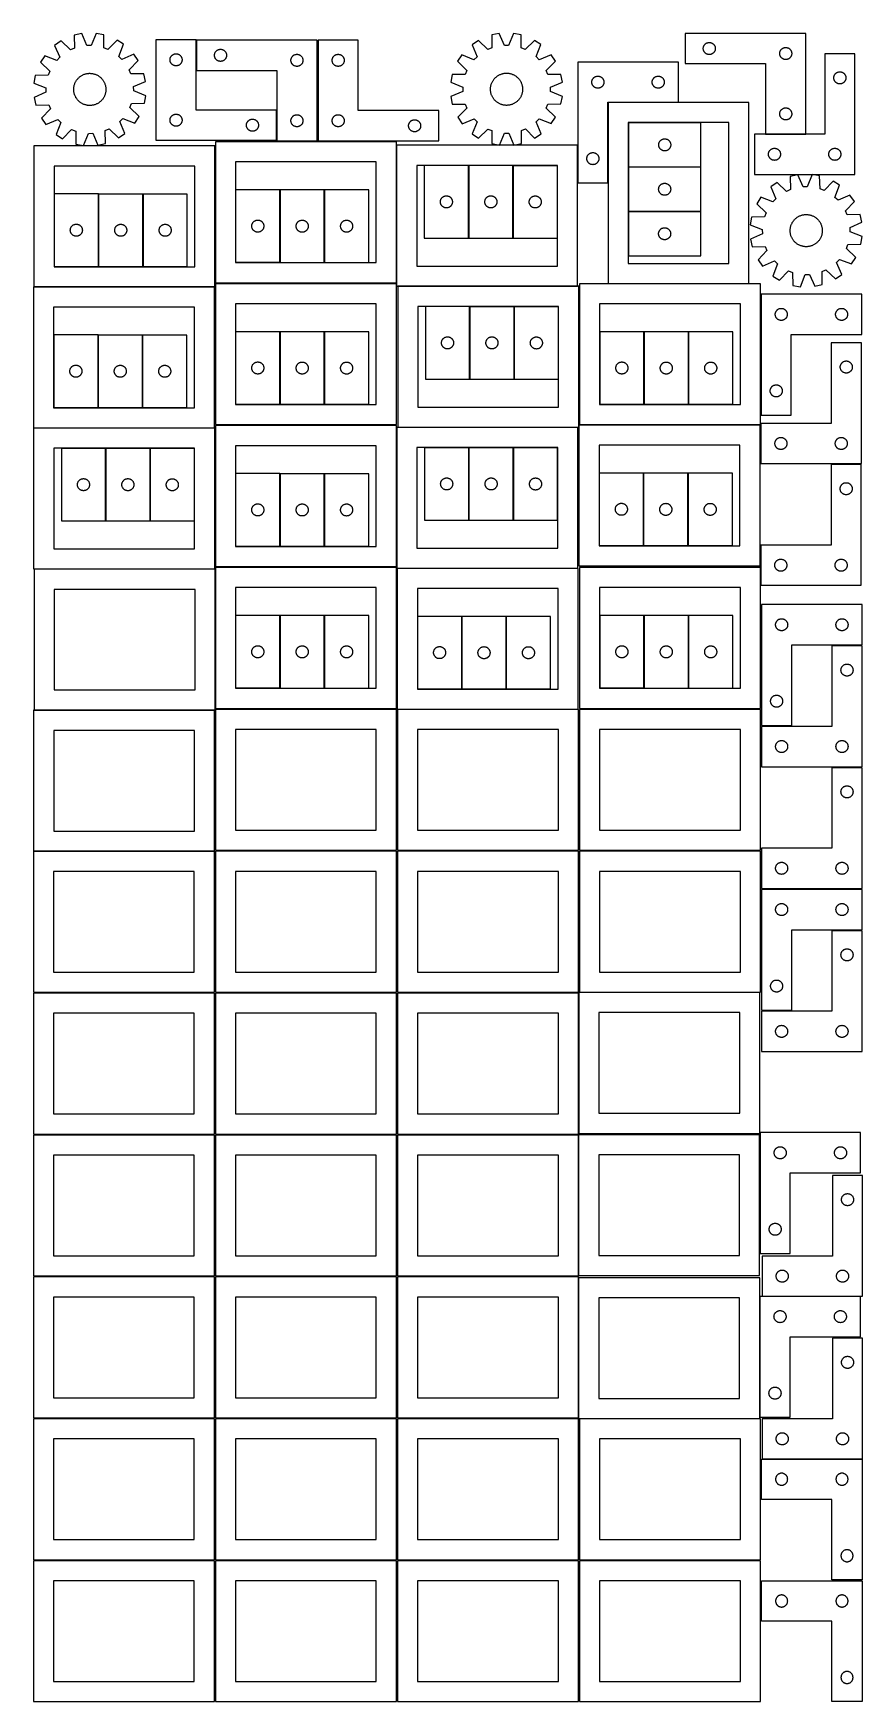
# Model space of a CAD drawing. Header units: millimetres. Extents: x 7 to 1243, y 7 to 2493.
import ezdxf

# ---------------------------------------------------------------- set-up
doc = ezdxf.new("R2010")
doc.units = ezdxf.units.MM
doc.layers.add('CUT', color=7, linetype='CONTINUOUS', true_color=0x000000)

msp = doc.modelspace()

# ---------------------------------------------------------------- linework, layer by layer
at = {"layer": 'CUT'}
for p, q in [((78.693727, 2493.052027), (67.416861, 2490.619384)), ((67.416861, 2490.619384), (67.662277, 2471.244601)), ((86.457493, 2475.299102), (78.693727, 2493.052027)), ((100.074159, 2493.396593), (92.886487, 2475.402711)), ((111.423558, 2491.328593), (100.074159, 2493.396593)), ((111.802592, 2471.955964), (111.423558, 2491.328593)), ((690.214165, 2491.188176), (690.168485, 2471.811894)), ((701.526305, 2493.451132), (690.214165, 2491.188176)), ((709.022491, 2475.583574), (701.526305, 2493.451132)), ((722.909501, 2493.474458), (715.452315, 2475.590588)), ((734.22655, 2491.236188), (722.909501, 2493.474458)), ((734.314505, 2471.860051), (734.22655, 2491.236188)), ((1158.694727, 2493.402655), (978.694727, 2493.402655)), ((978.694727, 2493.402655), (978.694727, 2448.402655)), ((1158.694727, 2343.402655), (1158.694727, 2493.402655)), ((47.795777, 2482.119109), (38.308243, 2475.55617)), ((38.308243, 2475.55617), (45.949387, 2457.750122)), ((61.762312, 2468.68861), (47.795777, 2482.119109)), ((67.662277, 2471.244601), (61.762312, 2468.68861)), ((92.886487, 2475.402711), (86.457493, 2475.299102)), ((117.781857, 2469.591417), (111.802592, 2471.955964)), ((131.308361, 2483.464993), (117.781857, 2469.591417)), ((141.002448, 2477.211183), (131.308361, 2483.464993)), ((133.939046, 2459.168158), (141.002448, 2477.211183)), ((156.364342, 2462.336579), (138.558294, 2454.695436)), ((162.927282, 2452.849046), (156.364342, 2462.336579)), ((249.349973, 2484.050601), (189.349973, 2484.050601)), ((189.349973, 2484.050601), (189.349973, 2334.050601)), ((214.849973, 2461.844829), (215.369375, 2462.122455)), ((215.369375, 2462.122455), (215.905822, 2462.365516)), ((215.905822, 2462.365516), (216.457018, 2462.572972)), ((216.457018, 2462.572972), (217.020602, 2462.743933)), ((217.020602, 2462.743933), (217.59416, 2462.877668)), ((217.59416, 2462.877668), (218.175237, 2462.973604)), ((218.175237, 2462.973604), (218.761345, 2463.031331)), ((218.761345, 2463.031331), (219.349973, 2463.050601)), ((219.349973, 2463.050601), (219.938601, 2463.031331)), ((219.938601, 2463.031331), (220.524709, 2462.973604)), ((220.524709, 2462.973604), (221.105786, 2462.877668)), ((221.105786, 2462.877668), (221.679344, 2462.743933)), ((221.679344, 2462.743933), (222.242928, 2462.572972)), ((222.242928, 2462.572972), (222.794124, 2462.365516)), ((222.794124, 2462.365516), (223.330571, 2462.122455)), ((223.330571, 2462.122455), (223.849973, 2461.844829)), ((249.349973, 2379.050601), (249.349973, 2484.050601)), ((429.680781, 2483.251532), (249.680781, 2483.251532)), ((249.680781, 2483.251532), (249.680781, 2438.251532)), ((276.757777, 2461.926268), (276.853713, 2462.507345)), ((276.853713, 2462.507345), (276.987448, 2463.080903)), ((276.987448, 2463.080903), (277.158409, 2463.644487)), ((277.158409, 2463.644487), (277.365865, 2464.195683)), ((277.365865, 2464.195683), (277.608926, 2464.73213)), ((277.608926, 2464.73213), (277.886552, 2465.251532)), ((277.886552, 2465.251532), (278.197554, 2465.751664)), ((278.197554, 2465.751664), (278.5406, 2466.230385)), ((278.5406, 2466.230385), (278.914222, 2466.685644)), ((278.914222, 2466.685644), (279.31682, 2467.115493)), ((279.31682, 2467.115493), (279.746668, 2467.51809)), ((279.746668, 2467.51809), (280.201928, 2467.891712)), ((280.201928, 2467.891712), (280.680648, 2468.234758)), ((280.680648, 2468.234758), (281.180781, 2468.54576)), ((281.180781, 2468.54576), (281.700182, 2468.823387)), ((281.700182, 2468.823387), (282.23663, 2469.066448)), ((282.23663, 2469.066448), (282.787825, 2469.273903)), ((282.787825, 2469.273903), (283.351409, 2469.444864)), ((283.351409, 2469.444864), (283.924968, 2469.578599)), ((283.924968, 2469.578599), (284.506045, 2469.674536)), ((284.506045, 2469.674536), (285.092152, 2469.732262)), ((285.092152, 2469.732262), (285.680781, 2469.751532)), ((285.680781, 2469.751532), (286.269409, 2469.732262)), ((286.269409, 2469.732262), (286.855516, 2469.674536)), ((286.855516, 2469.674536), (287.436593, 2469.578599)), ((287.436593, 2469.578599), (288.010152, 2469.444864)), ((288.010152, 2469.444864), (288.573736, 2469.273903)), ((288.573736, 2469.273903), (289.124931, 2469.066448)), ((289.124931, 2469.066448), (289.661379, 2468.823387)), ((289.661379, 2468.823387), (290.180781, 2468.54576)), ((290.180781, 2468.54576), (290.680913, 2468.234758)), ((290.680913, 2468.234758), (291.159633, 2467.891712)), ((291.159633, 2467.891712), (291.614893, 2467.51809)), ((291.614893, 2467.51809), (292.044742, 2467.115493)), ((292.044742, 2467.115493), (292.447339, 2466.685644)), ((292.447339, 2466.685644), (292.820961, 2466.230385)), ((292.820961, 2466.230385), (293.164007, 2465.751664)), ((293.164007, 2465.751664), (293.475009, 2465.251532)), ((293.475009, 2465.251532), (293.752635, 2464.73213)), ((293.752635, 2464.73213), (293.995696, 2464.195683)), ((293.995696, 2464.195683), (294.203152, 2463.644487)), ((294.203152, 2463.644487), (294.374113, 2463.080903)), ((294.374113, 2463.080903), (294.507848, 2462.507345)), ((294.507848, 2462.507345), (294.603784, 2461.926268)), ((397.924968, 2462.078599), (398.506045, 2462.174536)), ((398.506045, 2462.174536), (399.092152, 2462.232262)), ((399.092152, 2462.232262), (399.680781, 2462.251532)), ((399.680781, 2462.251532), (400.269409, 2462.232262)), ((400.269409, 2462.232262), (400.855516, 2462.174536)), ((400.855516, 2462.174536), (401.436593, 2462.078599)), ((429.680781, 2333.251532), (429.680781, 2483.251532)), ((491.201719, 2483.251528), (431.201719, 2483.251528)), ((431.201719, 2483.251528), (431.201719, 2333.251528)), ((459.445906, 2462.078596), (460.026983, 2462.174532)), ((460.026983, 2462.174532), (460.613091, 2462.232259)), ((460.613091, 2462.232259), (461.201719, 2462.251528)), ((461.201719, 2462.251528), (461.790347, 2462.232259)), ((461.790347, 2462.232259), (462.376454, 2462.174532)), ((462.376454, 2462.174532), (462.957532, 2462.078596)), ((491.201719, 2378.251528), (491.201719, 2483.251528)), ((670.467595, 2482.983631), (660.882536, 2476.563964)), ((660.882536, 2476.563964), (668.255315, 2458.645132)), ((684.230786, 2469.344826), (670.467595, 2482.983631)), ((690.168485, 2471.811894), (684.230786, 2469.344826)), ((715.452315, 2475.590588), (709.022491, 2475.583574)), ((740.257572, 2469.405944), (734.314505, 2471.860051)), ((753.990974, 2483.074744), (740.257572, 2469.405944)), ((763.590016, 2476.676004), (753.990974, 2483.074744)), ((756.256348, 2458.741129), (763.590016, 2476.676004)), ((1005.694727, 2470.902655), (1005.713997, 2471.491283)), ((1005.713997, 2470.314027), (1005.694727, 2470.902655)), ((1005.713997, 2471.491283), (1005.771723, 2472.077391)), ((1005.771723, 2469.727919), (1005.713997, 2470.314027)), ((1005.771723, 2472.077391), (1005.86766, 2472.658468)), ((1005.86766, 2469.146842), (1005.771723, 2469.727919)), ((1005.86766, 2472.658468), (1006.001395, 2473.232026)), ((1006.001395, 2468.573283), (1005.86766, 2469.146842)), ((1006.001395, 2473.232026), (1006.172356, 2473.79561)), ((1006.172356, 2468.0097), (1006.001395, 2468.573283)), ((1006.172356, 2473.79561), (1006.379811, 2474.346806)), ((1006.379811, 2467.458504), (1006.172356, 2468.0097)), ((1006.379811, 2474.346806), (1006.622872, 2474.883253)), ((1006.622872, 2466.922057), (1006.379811, 2467.458504)), ((1006.622872, 2474.883253), (1006.900498, 2475.402655)), ((1006.900498, 2466.402655), (1006.622872, 2466.922057)), ((1006.900498, 2475.402655), (1007.211501, 2475.902787)), ((1007.211501, 2465.902523), (1006.900498, 2466.402655)), ((1007.211501, 2475.902787), (1007.554547, 2476.381508)), ((1007.554547, 2465.423802), (1007.211501, 2465.902523)), ((1007.554547, 2476.381508), (1007.928169, 2476.836767)), ((1007.928169, 2464.968543), (1007.554547, 2465.423802)), ((1007.928169, 2476.836767), (1008.330766, 2477.266616)), ((1008.330766, 2464.538694), (1007.928169, 2464.968543)), ((1008.330766, 2477.266616), (1008.760615, 2477.669213)), ((1008.760615, 2464.136097), (1008.330766, 2464.538694)), ((1008.760615, 2477.669213), (1009.215874, 2478.042835)), ((1009.215874, 2463.762475), (1008.760615, 2464.136097)), ((1009.215874, 2478.042835), (1009.694595, 2478.385881)), ((1009.694595, 2463.419428), (1009.215874, 2463.762475)), ((1009.694595, 2478.385881), (1010.194727, 2478.696884)), ((1010.194727, 2463.108426), (1009.694595, 2463.419428)), ((1010.194727, 2478.696884), (1010.714129, 2478.97451)), ((1010.714129, 2462.8308), (1010.194727, 2463.108426)), ((1010.714129, 2478.97451), (1011.250576, 2479.217571)), ((1011.250576, 2462.587739), (1010.714129, 2462.8308)), ((1011.250576, 2479.217571), (1011.801772, 2479.425026)), ((1011.801772, 2462.380284), (1011.250576, 2462.587739)), ((1011.801772, 2479.425026), (1012.365356, 2479.595987)), ((1012.365356, 2462.209322), (1011.801772, 2462.380284)), ((1012.365356, 2479.595987), (1012.938914, 2479.729722)), ((1012.938914, 2462.075587), (1012.365356, 2462.209322)), ((1012.938914, 2479.729722), (1013.519991, 2479.825659)), ((1013.519991, 2479.825659), (1014.106099, 2479.883385)), ((1014.106099, 2479.883385), (1014.694727, 2479.902655)), ((1014.694727, 2479.902655), (1015.283355, 2479.883385)), ((1015.283355, 2479.883385), (1015.869463, 2479.825659)), ((1015.869463, 2479.825659), (1016.45054, 2479.729722)), ((1016.45054, 2479.729722), (1017.024098, 2479.595987)), ((1017.024098, 2462.209322), (1016.45054, 2462.075587)), ((1017.024098, 2479.595987), (1017.587682, 2479.425026)), ((1017.587682, 2462.380284), (1017.024098, 2462.209322)), ((1017.587682, 2479.425026), (1018.138878, 2479.217571)), ((1018.138878, 2462.587739), (1017.587682, 2462.380284)), ((1018.138878, 2479.217571), (1018.675325, 2478.97451)), ((1018.675325, 2462.8308), (1018.138878, 2462.587739)), ((1018.675325, 2478.97451), (1019.194727, 2478.696884)), ((1019.194727, 2463.108426), (1018.675325, 2462.8308)), ((1019.194727, 2478.696884), (1019.694859, 2478.385881)), ((1019.694859, 2463.419428), (1019.194727, 2463.108426)), ((1019.694859, 2478.385881), (1020.17358, 2478.042835)), ((1020.17358, 2463.762475), (1019.694859, 2463.419428)), ((1020.17358, 2478.042835), (1020.628839, 2477.669213)), ((1020.628839, 2464.136097), (1020.17358, 2463.762475)), ((1020.628839, 2477.669213), (1021.058688, 2477.266616)), ((1021.058688, 2464.538694), (1020.628839, 2464.136097)), ((1021.058688, 2477.266616), (1021.461285, 2476.836767)), ((1021.461285, 2464.968543), (1021.058688, 2464.538694)), ((1021.461285, 2476.836767), (1021.834907, 2476.381508)), ((1021.834907, 2465.423802), (1021.461285, 2464.968543)), ((1021.834907, 2476.381508), (1022.177954, 2475.902787)), ((1022.177954, 2465.902523), (1021.834907, 2465.423802)), ((1022.177954, 2475.902787), (1022.488956, 2475.402655)), ((1022.488956, 2466.402655), (1022.177954, 2465.902523)), ((1022.488956, 2475.402655), (1022.766582, 2474.883253)), ((1022.766582, 2466.922057), (1022.488956, 2466.402655)), ((1022.766582, 2474.883253), (1023.009643, 2474.346806)), ((1023.009643, 2467.458504), (1022.766582, 2466.922057)), ((1023.009643, 2474.346806), (1023.217098, 2473.79561)), ((1023.217098, 2468.0097), (1023.009643, 2467.458504)), ((1023.217098, 2473.79561), (1023.38806, 2473.232026)), ((1023.38806, 2468.573283), (1023.217098, 2468.0097)), ((1023.38806, 2473.232026), (1023.521795, 2472.658468)), ((1023.521795, 2469.146842), (1023.38806, 2468.573283)), ((1023.521795, 2472.658468), (1023.617731, 2472.077391)), ((1023.617731, 2469.727919), (1023.521795, 2469.146842)), ((1023.617731, 2472.077391), (1023.675457, 2471.491283)), ((1023.675457, 2470.314027), (1023.617731, 2469.727919)), ((1023.675457, 2471.491283), (1023.694727, 2470.902655)), ((1023.694727, 2470.902655), (1023.675457, 2470.314027)), ((1119.694727, 2463.402655), (1119.713997, 2463.991283)), ((1119.713997, 2462.814027), (1119.694727, 2463.402655)), ((1119.713997, 2463.991283), (1119.771723, 2464.577391)), ((1119.771723, 2462.227919), (1119.713997, 2462.814027)), ((1119.771723, 2464.577391), (1119.86766, 2465.158468)), ((1119.86766, 2461.646842), (1119.771723, 2462.227919)), ((1119.86766, 2465.158468), (1120.001395, 2465.732026)), ((1120.001395, 2465.732026), (1120.172356, 2466.29561)), ((1120.172356, 2466.29561), (1120.379811, 2466.846806)), ((1120.379811, 2466.846806), (1120.622872, 2467.383253)), ((1120.622872, 2467.383253), (1120.900498, 2467.902655)), ((1120.900498, 2467.902655), (1121.211501, 2468.402787)), ((1121.211501, 2468.402787), (1121.554547, 2468.881508)), ((1121.554547, 2468.881508), (1121.928169, 2469.336767)), ((1121.928169, 2469.336767), (1122.330766, 2469.766616)), ((1122.330766, 2469.766616), (1122.760615, 2470.169213)), ((1122.760615, 2470.169213), (1123.215874, 2470.542835)), ((1123.215874, 2470.542835), (1123.694595, 2470.885881)), ((1123.694595, 2470.885881), (1124.194727, 2471.196884)), ((1124.194727, 2471.196884), (1124.714129, 2471.47451)), ((1124.714129, 2471.47451), (1125.250576, 2471.717571)), ((1125.250576, 2471.717571), (1125.801772, 2471.925026)), ((1125.801772, 2471.925026), (1126.365356, 2472.095987)), ((1126.365356, 2472.095987), (1126.938914, 2472.229722)), ((1126.938914, 2472.229722), (1127.519991, 2472.325659)), ((1127.519991, 2472.325659), (1128.106099, 2472.383385)), ((1128.106099, 2472.383385), (1128.694727, 2472.402655)), ((1128.694727, 2472.402655), (1129.283355, 2472.383385)), ((1129.283355, 2472.383385), (1129.869463, 2472.325659)), ((1129.869463, 2472.325659), (1130.45054, 2472.229722)), ((1130.45054, 2472.229722), (1131.024098, 2472.095987)), ((1131.024098, 2472.095987), (1131.587682, 2471.925026)), ((1131.587682, 2471.925026), (1132.138878, 2471.717571)), ((1132.138878, 2471.717571), (1132.675325, 2471.47451)), ((1132.675325, 2471.47451), (1133.194727, 2471.196884)), ((1133.194727, 2471.196884), (1133.694859, 2470.885881)), ((1133.694859, 2470.885881), (1134.17358, 2470.542835)), ((1134.17358, 2470.542835), (1134.628839, 2470.169213)), ((1134.628839, 2470.169213), (1135.058688, 2469.766616)), ((1135.058688, 2469.766616), (1135.461285, 2469.336767)), ((1135.461285, 2469.336767), (1135.834907, 2468.881508)), ((1135.834907, 2468.881508), (1136.177954, 2468.402787)), ((1136.177954, 2468.402787), (1136.488956, 2467.902655)), ((1136.488956, 2467.902655), (1136.766582, 2467.383253)), ((1136.766582, 2467.383253), (1137.009643, 2466.846806)), ((1137.009643, 2466.846806), (1137.217098, 2466.29561)), ((1137.217098, 2466.29561), (1137.38806, 2465.732026)), ((1137.38806, 2465.732026), (1137.521795, 2465.158468)), ((1137.521795, 2465.158468), (1137.617731, 2464.577391)), ((1137.617731, 2462.227919), (1137.521795, 2461.646842)), ((1137.617731, 2464.577391), (1137.675457, 2463.991283)), ((1137.675457, 2462.814027), (1137.617731, 2462.227919)), ((1137.675457, 2463.991283), (1137.694727, 2463.402655)), ((1137.694727, 2463.402655), (1137.675457, 2462.814027)), ((1231.916775, 2463.180972), (1186.916775, 2463.180972)), ((1186.916775, 2463.180972), (1186.916775, 2343.180972)), ((1231.916775, 2283.180972), (1231.916775, 2463.180972)), ((23.433639, 2460.194276), (17.17983, 2450.500189)), ((17.17983, 2450.500189), (31.053405, 2436.973685)), ((41.476665, 2453.130874), (23.433639, 2460.194276)), ((45.949387, 2457.750122), (41.476665, 2453.130874)), ((138.558294, 2454.695436), (133.939046, 2459.168158)), ((149.496782, 2438.882511), (162.927282, 2452.849046)), ((152.052774, 2432.982545), (149.496782, 2438.882511)), ((210.349973, 2454.050601), (210.369243, 2454.639229)), ((210.369243, 2453.461972), (210.349973, 2454.050601)), ((210.369243, 2454.639229), (210.426969, 2455.225336)), ((210.426969, 2452.875865), (210.369243, 2453.461972)), ((210.426969, 2455.225336), (210.522906, 2455.806413)), ((210.522906, 2452.294788), (210.426969, 2452.875865)), ((210.522906, 2455.806413), (210.656641, 2456.379972)), ((210.656641, 2451.721229), (210.522906, 2452.294788)), ((210.656641, 2456.379972), (210.827602, 2456.943556)), ((210.827602, 2451.157645), (210.656641, 2451.721229)), ((210.827602, 2456.943556), (211.035057, 2457.494751)), ((211.035057, 2450.60645), (210.827602, 2451.157645)), ((211.035057, 2457.494751), (211.278118, 2458.031199)), ((211.278118, 2450.070002), (211.035057, 2450.60645)), ((211.278118, 2458.031199), (211.555744, 2458.550601)), ((211.555744, 2449.550601), (211.278118, 2450.070002)), ((211.555744, 2458.550601), (211.866747, 2459.050733)), ((211.866747, 2449.050468), (211.555744, 2449.550601)), ((211.866747, 2459.050733), (212.209793, 2459.529453)), ((212.209793, 2448.571748), (211.866747, 2449.050468)), ((212.209793, 2459.529453), (212.583415, 2459.984713)), ((212.583415, 2448.116488), (212.209793, 2448.571748)), ((212.583415, 2459.984713), (212.986012, 2460.414562)), ((212.986012, 2447.68664), (212.583415, 2448.116488)), ((212.986012, 2460.414562), (213.415861, 2460.817159)), ((213.415861, 2447.284042), (212.986012, 2447.68664)), ((213.415861, 2460.817159), (213.87112, 2461.190781)), ((213.87112, 2446.910421), (213.415861, 2447.284042)), ((213.87112, 2461.190781), (214.349841, 2461.533827)), ((214.349841, 2446.567374), (213.87112, 2446.910421)), ((214.349841, 2461.533827), (214.849973, 2461.844829)), ((214.849973, 2446.256372), (214.349841, 2446.567374)), ((215.369375, 2445.978746), (214.849973, 2446.256372)), ((215.905822, 2445.735685), (215.369375, 2445.978746)), ((216.457018, 2445.528229), (215.905822, 2445.735685)), ((217.020602, 2445.357268), (216.457018, 2445.528229)), ((217.59416, 2445.223533), (217.020602, 2445.357268)), ((218.175237, 2445.127597), (217.59416, 2445.223533)), ((218.761345, 2445.06987), (218.175237, 2445.127597)), ((219.349973, 2445.050601), (218.761345, 2445.06987)), ((219.938601, 2445.06987), (219.349973, 2445.050601)), ((220.524709, 2445.127597), (219.938601, 2445.06987)), ((221.105786, 2445.223533), (220.524709, 2445.127597)), ((221.679344, 2445.357268), (221.105786, 2445.223533)), ((222.242928, 2445.528229), (221.679344, 2445.357268)), ((222.794124, 2445.735685), (222.242928, 2445.528229)), ((223.330571, 2445.978746), (222.794124, 2445.735685)), ((223.849973, 2446.256372), (223.330571, 2445.978746)), ((223.849973, 2461.844829), (224.350105, 2461.533827)), ((224.350105, 2446.567374), (223.849973, 2446.256372)), ((224.350105, 2461.533827), (224.828826, 2461.190781)), ((224.828826, 2446.910421), (224.350105, 2446.567374)), ((224.828826, 2461.190781), (225.284085, 2460.817159)), ((225.284085, 2447.284042), (224.828826, 2446.910421)), ((225.284085, 2460.817159), (225.713934, 2460.414562)), ((225.713934, 2447.68664), (225.284085, 2447.284042)), ((225.713934, 2460.414562), (226.116531, 2459.984713)), ((226.116531, 2448.116488), (225.713934, 2447.68664)), ((226.116531, 2459.984713), (226.490153, 2459.529453)), ((226.490153, 2448.571748), (226.116531, 2448.116488)), ((226.490153, 2459.529453), (226.8332, 2459.050733)), ((226.8332, 2449.050468), (226.490153, 2448.571748)), ((226.8332, 2459.050733), (227.144202, 2458.550601)), ((227.144202, 2449.550601), (226.8332, 2449.050468)), ((227.144202, 2458.550601), (227.421828, 2458.031199)), ((227.421828, 2450.070002), (227.144202, 2449.550601)), ((227.421828, 2458.031199), (227.664889, 2457.494751)), ((227.664889, 2450.60645), (227.421828, 2450.070002)), ((227.664889, 2457.494751), (227.872344, 2456.943556)), ((227.872344, 2451.157645), (227.664889, 2450.60645)), ((227.872344, 2456.943556), (228.043306, 2456.379972)), ((228.043306, 2451.721229), (227.872344, 2451.157645)), ((228.043306, 2456.379972), (228.177041, 2455.806413)), ((228.177041, 2452.294788), (228.043306, 2451.721229)), ((228.177041, 2455.806413), (228.272977, 2455.225336)), ((228.272977, 2452.875865), (228.177041, 2452.294788)), ((228.272977, 2455.225336), (228.330703, 2454.639229)), ((228.330703, 2453.461972), (228.272977, 2452.875865)), ((228.330703, 2454.639229), (228.349973, 2454.050601)), ((228.349973, 2454.050601), (228.330703, 2453.461972)), ((249.680781, 2438.251532), (369.680781, 2438.251532)), ((276.680781, 2460.751532), (276.70005, 2461.34016)), ((276.70005, 2460.162904), (276.680781, 2460.751532)), ((276.70005, 2461.34016), (276.757777, 2461.926268)), ((276.757777, 2459.576796), (276.70005, 2460.162904)), ((276.853713, 2458.995719), (276.757777, 2459.576796)), ((276.987448, 2458.42216), (276.853713, 2458.995719)), ((277.158409, 2457.858577), (276.987448, 2458.42216)), ((277.365865, 2457.307381), (277.158409, 2457.858577)), ((277.608926, 2456.770934), (277.365865, 2457.307381)), ((277.886552, 2456.251532), (277.608926, 2456.770934)), ((278.197554, 2455.7514), (277.886552, 2456.251532)), ((278.5406, 2455.272679), (278.197554, 2455.7514)), ((278.914222, 2454.81742), (278.5406, 2455.272679)), ((279.31682, 2454.387571), (278.914222, 2454.81742)), ((279.746668, 2453.984974), (279.31682, 2454.387571)), ((280.201928, 2453.611352), (279.746668, 2453.984974)), ((280.680648, 2453.268305), (280.201928, 2453.611352)), ((281.180781, 2452.957303), (280.680648, 2453.268305)), ((281.700182, 2452.679677), (281.180781, 2452.957303)), ((282.23663, 2452.436616), (281.700182, 2452.679677)), ((282.787825, 2452.229161), (282.23663, 2452.436616)), ((283.351409, 2452.058199), (282.787825, 2452.229161)), ((283.924968, 2451.924464), (283.351409, 2452.058199)), ((284.506045, 2451.828528), (283.924968, 2451.924464)), ((285.092152, 2451.770802), (284.506045, 2451.828528)), ((285.680781, 2451.751532), (285.092152, 2451.770802)), ((286.269409, 2451.770802), (285.680781, 2451.751532)), ((286.855516, 2451.828528), (286.269409, 2451.770802)), ((287.436593, 2451.924464), (286.855516, 2451.828528)), ((288.010152, 2452.058199), (287.436593, 2451.924464)), ((288.573736, 2452.229161), (288.010152, 2452.058199)), ((289.124931, 2452.436616), (288.573736, 2452.229161)), ((289.661379, 2452.679677), (289.124931, 2452.436616)), ((290.180781, 2452.957303), (289.661379, 2452.679677)), ((290.680913, 2453.268305), (290.180781, 2452.957303)), ((291.159633, 2453.611352), (290.680913, 2453.268305)), ((291.614893, 2453.984974), (291.159633, 2453.611352)), ((292.044742, 2454.387571), (291.614893, 2453.984974)), ((292.447339, 2454.81742), (292.044742, 2454.387571)), ((292.820961, 2455.272679), (292.447339, 2454.81742)), ((293.164007, 2455.7514), (292.820961, 2455.272679)), ((293.475009, 2456.251532), (293.164007, 2455.7514)), ((293.752635, 2456.770934), (293.475009, 2456.251532)), ((293.995696, 2457.307381), (293.752635, 2456.770934)), ((294.203152, 2457.858577), (293.995696, 2457.307381)), ((294.374113, 2458.42216), (294.203152, 2457.858577)), ((294.507848, 2458.995719), (294.374113, 2458.42216)), ((294.603784, 2459.576796), (294.507848, 2458.995719)), ((294.603784, 2461.926268), (294.661511, 2461.34016)), ((294.661511, 2460.162904), (294.603784, 2459.576796)), ((294.661511, 2461.34016), (294.680781, 2460.751532)), ((294.680781, 2460.751532), (294.661511, 2460.162904)), ((369.680781, 2438.251532), (369.680781, 2333.251532)), ((390.680781, 2453.251532), (390.70005, 2453.84016)), ((390.70005, 2452.662904), (390.680781, 2453.251532)), ((390.70005, 2453.84016), (390.757777, 2454.426268)), ((390.757777, 2452.076796), (390.70005, 2452.662904)), ((390.757777, 2454.426268), (390.853713, 2455.007345)), ((390.853713, 2451.495719), (390.757777, 2452.076796)), ((390.853713, 2455.007345), (390.987448, 2455.580903)), ((390.987448, 2450.92216), (390.853713, 2451.495719)), ((390.987448, 2455.580903), (391.158409, 2456.144487)), ((391.158409, 2450.358577), (390.987448, 2450.92216)), ((391.158409, 2456.144487), (391.365865, 2456.695683)), ((391.365865, 2449.807381), (391.158409, 2450.358577)), ((391.365865, 2456.695683), (391.608926, 2457.23213)), ((391.608926, 2449.270934), (391.365865, 2449.807381)), ((391.608926, 2457.23213), (391.886552, 2457.751532)), ((391.886552, 2448.751532), (391.608926, 2449.270934)), ((391.886552, 2457.751532), (392.197554, 2458.251664)), ((392.197554, 2448.2514), (391.886552, 2448.751532)), ((392.197554, 2458.251664), (392.5406, 2458.730385)), ((392.5406, 2447.772679), (392.197554, 2448.2514)), ((392.5406, 2458.730385), (392.914222, 2459.185644)), ((392.914222, 2447.31742), (392.5406, 2447.772679)), ((392.914222, 2459.185644), (393.31682, 2459.615493)), ((393.31682, 2446.887571), (392.914222, 2447.31742)), ((393.31682, 2459.615493), (393.746668, 2460.01809)), ((393.746668, 2446.484974), (393.31682, 2446.887571)), ((393.746668, 2460.01809), (394.201928, 2460.391712)), ((394.201928, 2446.111352), (393.746668, 2446.484974)), ((394.201928, 2460.391712), (394.680648, 2460.734758)), ((394.680648, 2445.768305), (394.201928, 2446.111352)), ((394.680648, 2460.734758), (395.180781, 2461.04576)), ((395.180781, 2445.457303), (394.680648, 2445.768305)), ((395.180781, 2461.04576), (395.700182, 2461.323387)), ((395.700182, 2445.179677), (395.180781, 2445.457303)), ((395.700182, 2461.323387), (396.23663, 2461.566448)), ((396.23663, 2444.936616), (395.700182, 2445.179677)), ((396.23663, 2461.566448), (396.787825, 2461.773903)), ((396.787825, 2444.729161), (396.23663, 2444.936616)), ((396.787825, 2461.773903), (397.351409, 2461.944864)), ((397.351409, 2444.558199), (396.787825, 2444.729161)), ((397.351409, 2461.944864), (397.924968, 2462.078599)), ((397.924968, 2444.424464), (397.351409, 2444.558199)), ((398.506045, 2444.328528), (397.924968, 2444.424464)), ((399.092152, 2444.270802), (398.506045, 2444.328528)), ((399.680781, 2444.251532), (399.092152, 2444.270802)), ((400.269409, 2444.270802), (399.680781, 2444.251532)), ((400.855516, 2444.328528), (400.269409, 2444.270802)), ((401.436593, 2444.424464), (400.855516, 2444.328528)), ((401.436593, 2462.078599), (402.010152, 2461.944864)), ((402.010152, 2444.558199), (401.436593, 2444.424464)), ((402.010152, 2461.944864), (402.573736, 2461.773903)), ((402.573736, 2444.729161), (402.010152, 2444.558199)), ((402.573736, 2461.773903), (403.124931, 2461.566448)), ((403.124931, 2444.936616), (402.573736, 2444.729161)), ((403.124931, 2461.566448), (403.661379, 2461.323387)), ((403.661379, 2445.179677), (403.124931, 2444.936616)), ((403.661379, 2461.323387), (404.180781, 2461.04576)), ((404.180781, 2445.457303), (403.661379, 2445.179677)), ((404.180781, 2461.04576), (404.680913, 2460.734758)), ((404.680913, 2445.768305), (404.180781, 2445.457303)), ((404.680913, 2460.734758), (405.159633, 2460.391712)), ((405.159633, 2446.111352), (404.680913, 2445.768305)), ((405.159633, 2460.391712), (405.614893, 2460.01809)), ((405.614893, 2446.484974), (405.159633, 2446.111352)), ((405.614893, 2460.01809), (406.044742, 2459.615493)), ((406.044742, 2446.887571), (405.614893, 2446.484974)), ((406.044742, 2459.615493), (406.447339, 2459.185644)), ((406.447339, 2447.31742), (406.044742, 2446.887571)), ((406.447339, 2459.185644), (406.820961, 2458.730385)), ((406.820961, 2447.772679), (406.447339, 2447.31742)), ((406.820961, 2458.730385), (407.164007, 2458.251664)), ((407.164007, 2448.2514), (406.820961, 2447.772679)), ((407.164007, 2458.251664), (407.475009, 2457.751532)), ((407.475009, 2448.751532), (407.164007, 2448.2514)), ((407.475009, 2457.751532), (407.752635, 2457.23213)), ((407.752635, 2449.270934), (407.475009, 2448.751532)), ((407.752635, 2457.23213), (407.995696, 2456.695683)), ((407.995696, 2449.807381), (407.752635, 2449.270934)), ((407.995696, 2456.695683), (408.203152, 2456.144487)), ((408.203152, 2450.358577), (407.995696, 2449.807381)), ((408.203152, 2456.144487), (408.374113, 2455.580903)), ((408.374113, 2450.92216), (408.203152, 2450.358577)), ((408.374113, 2455.580903), (408.507848, 2455.007345)), ((408.507848, 2451.495719), (408.374113, 2450.92216)), ((408.507848, 2455.007345), (408.603784, 2454.426268)), ((408.603784, 2452.076796), (408.507848, 2451.495719)), ((408.603784, 2454.426268), (408.661511, 2453.84016)), ((408.661511, 2452.662904), (408.603784, 2452.076796)), ((408.661511, 2453.84016), (408.680781, 2453.251532)), ((408.680781, 2453.251532), (408.661511, 2452.662904)), ((452.201719, 2453.251528), (452.220988, 2453.840156)), ((452.220988, 2452.6629), (452.201719, 2453.251528)), ((452.220988, 2453.840156), (452.278715, 2454.426264)), ((452.278715, 2452.076793), (452.220988, 2452.6629)), ((452.278715, 2454.426264), (452.374651, 2455.007341)), ((452.374651, 2451.495715), (452.278715, 2452.076793)), ((452.374651, 2455.007341), (452.508386, 2455.5809)), ((452.508386, 2450.922157), (452.374651, 2451.495715)), ((452.508386, 2455.5809), (452.679348, 2456.144483)), ((452.679348, 2450.358573), (452.508386, 2450.922157)), ((452.679348, 2456.144483), (452.886803, 2456.695679)), ((452.886803, 2449.807377), (452.679348, 2450.358573)), ((452.886803, 2456.695679), (453.129864, 2457.232127)), ((453.129864, 2449.27093), (452.886803, 2449.807377)), ((453.129864, 2457.232127), (453.40749, 2457.751528)), ((453.40749, 2448.751528), (453.129864, 2449.27093)), ((453.40749, 2457.751528), (453.718492, 2458.25166)), ((453.718492, 2448.251396), (453.40749, 2448.751528)), ((453.718492, 2458.25166), (454.061539, 2458.730381)), ((454.061539, 2447.772675), (453.718492, 2448.251396)), ((454.061539, 2458.730381), (454.43516, 2459.185641)), ((454.43516, 2447.317416), (454.061539, 2447.772675)), ((454.43516, 2459.185641), (454.837758, 2459.615489)), ((454.837758, 2446.887567), (454.43516, 2447.317416)), ((454.837758, 2459.615489), (455.267606, 2460.018087)), ((455.267606, 2446.48497), (454.837758, 2446.887567)), ((455.267606, 2460.018087), (455.722866, 2460.391708)), ((455.722866, 2446.111348), (455.267606, 2446.48497)), ((455.722866, 2460.391708), (456.201587, 2460.734755)), ((456.201587, 2445.768302), (455.722866, 2446.111348)), ((456.201587, 2460.734755), (456.701719, 2461.045757)), ((456.701719, 2445.4573), (456.201587, 2445.768302)), ((456.701719, 2461.045757), (457.22112, 2461.323383)), ((457.22112, 2445.179674), (456.701719, 2445.4573)), ((457.22112, 2461.323383), (457.757568, 2461.566444)), ((457.757568, 2444.936613), (457.22112, 2445.179674)), ((457.757568, 2461.566444), (458.308763, 2461.773899)), ((458.308763, 2444.729157), (457.757568, 2444.936613)), ((458.308763, 2461.773899), (458.872347, 2461.944861)), ((458.872347, 2444.558196), (458.308763, 2444.729157)), ((458.872347, 2461.944861), (459.445906, 2462.078596)), ((459.445906, 2444.424461), (458.872347, 2444.558196)), ((460.026983, 2444.328525), (459.445906, 2444.424461)), ((460.613091, 2444.270798), (460.026983, 2444.328525)), ((461.201719, 2444.251528), (460.613091, 2444.270798)), ((461.790347, 2444.270798), (461.201719, 2444.251528)), ((462.376454, 2444.328525), (461.790347, 2444.270798)), ((462.957532, 2444.424461), (462.376454, 2444.328525)), ((462.957532, 2462.078596), (463.53109, 2461.944861)), ((463.53109, 2444.558196), (462.957532, 2444.424461)), ((463.53109, 2461.944861), (464.094674, 2461.773899)), ((464.094674, 2444.729157), (463.53109, 2444.558196)), ((464.094674, 2461.773899), (464.64587, 2461.566444)), ((464.64587, 2444.936613), (464.094674, 2444.729157)), ((464.64587, 2461.566444), (465.182317, 2461.323383)), ((465.182317, 2445.179674), (464.64587, 2444.936613)), ((465.182317, 2461.323383), (465.701719, 2461.045757)), ((465.701719, 2445.4573), (465.182317, 2445.179674)), ((465.701719, 2461.045757), (466.201851, 2460.734755)), ((466.201851, 2445.768302), (465.701719, 2445.4573)), ((466.201851, 2460.734755), (466.680572, 2460.391708)), ((466.680572, 2446.111348), (466.201851, 2445.768302)), ((466.680572, 2460.391708), (467.135831, 2460.018087)), ((467.135831, 2446.48497), (466.680572, 2446.111348)), ((467.135831, 2460.018087), (467.56568, 2459.615489)), ((467.56568, 2446.887567), (467.135831, 2446.48497)), ((467.56568, 2459.615489), (467.968277, 2459.185641)), ((467.968277, 2447.317416), (467.56568, 2446.887567)), ((467.968277, 2459.185641), (468.341899, 2458.730381)), ((468.341899, 2447.772675), (467.968277, 2447.317416)), ((468.341899, 2458.730381), (468.684945, 2458.25166)), ((468.684945, 2448.251396), (468.341899, 2447.772675)), ((468.684945, 2458.25166), (468.995947, 2457.751528)), ((468.995947, 2448.751528), (468.684945, 2448.251396)), ((468.995947, 2457.751528), (469.273573, 2457.232127)), ((469.273573, 2449.27093), (468.995947, 2448.751528)), ((469.273573, 2457.232127), (469.516634, 2456.695679)), ((469.516634, 2449.807377), (469.273573, 2449.27093)), ((469.516634, 2456.695679), (469.72409, 2456.144483)), ((469.72409, 2450.358573), (469.516634, 2449.807377)), ((469.72409, 2456.144483), (469.895051, 2455.5809)), ((469.895051, 2450.922157), (469.72409, 2450.358573)), ((469.895051, 2455.5809), (470.028786, 2455.007341)), ((470.028786, 2451.495715), (469.895051, 2450.922157)), ((470.028786, 2455.007341), (470.124722, 2454.426264)), ((470.124722, 2452.076793), (470.028786, 2451.495715)), ((470.124722, 2454.426264), (470.182449, 2453.840156)), ((470.182449, 2452.6629), (470.124722, 2452.076793)), ((470.182449, 2453.840156), (470.201719, 2453.251528)), ((470.201719, 2453.251528), (470.182449, 2452.6629)), ((645.778828, 2461.427267), (639.380088, 2451.828226)), ((639.380088, 2451.828226), (653.048888, 2438.094824)), ((663.713703, 2454.0936), (645.778828, 2461.427267)), ((653.048888, 2438.094824), (650.594781, 2432.151756)), ((668.255315, 2458.645132), (663.713703, 2454.0936)), ((760.80788, 2454.199517), (756.256348, 2458.741129)), ((778.726713, 2461.572296), (760.80788, 2454.199517)), ((771.507575, 2438.224046), (785.146379, 2451.987237)), ((773.974642, 2432.286347), (771.507575, 2438.224046)), ((785.146379, 2451.987237), (778.726713, 2461.572296)), ((818.529502, 2450.72418), (818.529502, 2270.72418)), ((968.529502, 2450.72418), (818.529502, 2450.72418)), ((968.529502, 2390.72418), (968.529502, 2450.72418)), ((978.694727, 2448.402655), (1098.694727, 2448.402655)), ((1013.519991, 2461.979651), (1012.938914, 2462.075587)), ((1014.106099, 2461.921925), (1013.519991, 2461.979651)), ((1014.694727, 2461.902655), (1014.106099, 2461.921925)), ((1015.283355, 2461.921925), (1014.694727, 2461.902655)), ((1015.869463, 2461.979651), (1015.283355, 2461.921925)), ((1016.45054, 2462.075587), (1015.869463, 2461.979651)), ((1098.694727, 2448.402655), (1098.694727, 2343.402655)), ((1120.001395, 2461.073283), (1119.86766, 2461.646842)), ((1120.172356, 2460.5097), (1120.001395, 2461.073283)), ((1120.379811, 2459.958504), (1120.172356, 2460.5097)), ((1120.622872, 2459.422057), (1120.379811, 2459.958504)), ((1120.900498, 2458.902655), (1120.622872, 2459.422057)), ((1121.211501, 2458.402523), (1120.900498, 2458.902655)), ((1121.554547, 2457.923802), (1121.211501, 2458.402523)), ((1121.928169, 2457.468543), (1121.554547, 2457.923802)), ((1122.330766, 2457.038694), (1121.928169, 2457.468543)), ((1122.760615, 2456.636097), (1122.330766, 2457.038694)), ((1123.215874, 2456.262475), (1122.760615, 2456.636097)), ((1123.694595, 2455.919428), (1123.215874, 2456.262475)), ((1124.194727, 2455.608426), (1123.694595, 2455.919428)), ((1124.714129, 2455.3308), (1124.194727, 2455.608426)), ((1125.250576, 2455.087739), (1124.714129, 2455.3308)), ((1125.801772, 2454.880284), (1125.250576, 2455.087739)), ((1126.365356, 2454.709322), (1125.801772, 2454.880284)), ((1126.938914, 2454.575587), (1126.365356, 2454.709322)), ((1127.519991, 2454.479651), (1126.938914, 2454.575587)), ((1128.106099, 2454.421925), (1127.519991, 2454.479651)), ((1128.694727, 2454.402655), (1128.106099, 2454.421925)), ((1129.283355, 2454.421925), (1128.694727, 2454.402655)), ((1129.869463, 2454.479651), (1129.283355, 2454.421925)), ((1130.45054, 2454.575587), (1129.869463, 2454.479651)), ((1131.024098, 2454.709322), (1130.45054, 2454.575587)), ((1131.587682, 2454.880284), (1131.024098, 2454.709322)), ((1132.138878, 2455.087739), (1131.587682, 2454.880284)), ((1132.675325, 2455.3308), (1132.138878, 2455.087739)), ((1133.194727, 2455.608426), (1132.675325, 2455.3308)), ((1133.694859, 2455.919428), (1133.194727, 2455.608426)), ((1134.17358, 2456.262475), (1133.694859, 2455.919428)), ((1134.628839, 2456.636097), (1134.17358, 2456.262475)), ((1135.058688, 2457.038694), (1134.628839, 2456.636097)), ((1135.461285, 2457.468543), (1135.058688, 2457.038694)), ((1135.834907, 2457.923802), (1135.461285, 2457.468543)), ((1136.177954, 2458.402523), (1135.834907, 2457.923802)), ((1136.488956, 2458.902655), (1136.177954, 2458.402523)), ((1136.766582, 2459.422057), (1136.488956, 2458.902655)), ((1137.009643, 2459.958504), (1136.766582, 2459.422057)), ((1137.217098, 2460.5097), (1137.009643, 2459.958504)), ((1137.38806, 2461.073283), (1137.217098, 2460.5097)), ((1137.521795, 2461.646842), (1137.38806, 2461.073283)), ((9.31623, 2430.615385), (7.24823, 2419.265987)), ((7.24823, 2419.265987), (25.242111, 2412.078314)), ((28.688859, 2430.99442), (9.31623, 2430.615385)), ((31.053405, 2436.973685), (28.688859, 2430.99442)), ((66.789541, 2411.656747), (66.880369, 2412.631655)), ((66.880369, 2412.631655), (67.010887, 2413.602047)), ((67.010887, 2413.602047), (67.180877, 2414.566308)), ((67.180877, 2414.566308), (67.390056, 2415.522832)), ((67.390056, 2415.522832), (67.638077, 2416.470029)), ((67.638077, 2416.470029), (67.924525, 2417.40632)), ((67.924525, 2417.40632), (68.248926, 2418.330149)), ((68.248926, 2418.330149), (68.610738, 2419.239977)), ((68.610738, 2419.239977), (69.00936, 2420.13429)), ((69.00936, 2420.13429), (69.444128, 2421.0116)), ((69.444128, 2421.0116), (69.914318, 2421.870446)), ((69.914318, 2421.870446), (70.419148, 2422.709398)), ((70.419148, 2422.709398), (70.957778, 2423.527062)), ((70.957778, 2423.527062), (71.52931, 2424.322075)), ((71.52931, 2424.322075), (72.132795, 2425.093114)), ((72.132795, 2425.093114), (72.767227, 2425.838896)), ((72.767227, 2425.838896), (73.43155, 2426.558181)), ((73.43155, 2426.558181), (74.124659, 2427.249769)), ((74.124659, 2427.249769), (74.8454, 2427.912512)), ((74.8454, 2427.912512), (75.592574, 2428.545304)), ((75.592574, 2428.545304), (76.364936, 2429.147094)), ((76.364936, 2429.147094), (77.161202, 2429.71688)), ((77.161202, 2429.71688), (77.980047, 2430.253713)), ((77.980047, 2430.253713), (78.820106, 2430.756699)), ((78.820106, 2430.756699), (79.679982, 2431.225002)), ((79.679982, 2431.225002), (80.558244, 2431.657843)), ((80.558244, 2431.657843), (81.453431, 2432.0545)), ((81.453431, 2432.0545), (82.364051, 2432.414313)), ((82.364051, 2432.414313), (83.28859, 2432.736685)), ((83.28859, 2432.736685), (84.225508, 2433.021077)), ((84.225508, 2433.021077), (85.173247, 2433.267017)), ((85.173247, 2433.267017), (86.130228, 2433.474095)), ((86.130228, 2433.474095), (87.09486, 2433.641968)), ((87.09486, 2433.641968), (88.065536, 2433.770354)), ((88.065536, 2433.770354), (89.040641, 2433.859041)), ((89.040641, 2433.859041), (90.018552, 2433.907882)), ((90.018552, 2433.907882), (90.997641, 2433.916793)), ((90.997641, 2433.916793), (91.976279, 2433.885762)), ((91.976279, 2433.885762), (92.952837, 2433.81484)), ((92.952837, 2433.81484), (93.925689, 2433.704144)), ((93.925689, 2433.704144), (94.893217, 2433.553859)), ((94.893217, 2433.553859), (95.853809, 2433.364235)), ((95.853809, 2433.364235), (96.805868, 2433.135587)), ((96.805868, 2433.135587), (97.747808, 2432.868297)), ((97.747808, 2432.868297), (98.678061, 2432.562809)), ((98.678061, 2432.562809), (99.595081, 2432.219631)), ((99.595081, 2432.219631), (100.497339, 2431.839335)), ((100.497339, 2431.839335), (101.383335, 2431.422553)), ((101.383335, 2431.422553), (102.251593, 2430.96998)), ((102.251593, 2430.96998), (103.100669, 2430.482369)), ((103.100669, 2430.482369), (103.92915, 2429.96053)), ((103.92915, 2429.96053), (104.735655, 2429.405333)), ((104.735655, 2429.405333), (105.518845, 2428.817703)), ((105.518845, 2428.817703), (106.277413, 2428.198616)), ((106.277413, 2428.198616), (107.010099, 2427.549103)), ((107.010099, 2427.549103), (107.715682, 2426.870245)), ((107.715682, 2426.870245), (108.392989, 2426.163173)), ((108.392989, 2426.163173), (109.040891, 2425.429063)), ((109.040891, 2425.429063), (109.658311, 2424.669137)), ((109.658311, 2424.669137), (110.244221, 2423.884659)), ((110.244221, 2423.884659), (110.797645, 2423.076936)), ((110.797645, 2423.076936), (111.317663, 2422.247312)), ((111.317663, 2422.247312), (111.803409, 2421.397167)), ((111.803409, 2421.397167), (112.254074, 2420.527917)), ((112.254074, 2420.527917), (112.668909, 2419.641008)), ((112.668909, 2419.641008), (113.047223, 2418.737917)), ((113.047223, 2418.737917), (113.388387, 2417.820147)), ((113.388387, 2417.820147), (113.691832, 2416.889224)), ((113.691832, 2416.889224), (113.957053, 2415.9467)), ((113.957053, 2415.9467), (114.183609, 2414.994141)), ((114.183609, 2414.994141), (114.371124, 2414.033135)), ((114.371124, 2414.033135), (114.519284, 2413.06528)), ((114.519284, 2413.06528), (114.627843, 2412.092187)), ((171.427556, 2433.227962), (152.052774, 2432.982545)), ((156.107275, 2414.187329), (173.8602, 2421.951096)), ((156.210884, 2407.758336), (156.107275, 2414.187329)), ((173.8602, 2421.951096), (171.427556, 2433.227962)), ((631.218644, 2432.063802), (628.980374, 2420.746752)), ((628.980374, 2420.746752), (646.864244, 2413.289567)), ((650.594781, 2432.151756), (631.218644, 2432.063802)), ((646.864244, 2413.289567), (646.871258, 2406.859742)), ((688.390264, 2412.121918), (688.490762, 2413.095876)), ((688.490762, 2413.095876), (688.630903, 2414.064925)), ((688.630903, 2414.064925), (688.810453, 2415.027451)), ((688.810453, 2415.027451), (689.029114, 2415.981853)), ((689.029114, 2415.981853), (689.286522, 2416.926541)), ((689.286522, 2416.926541), (689.582248, 2417.859944)), ((689.582248, 2417.859944), (689.915801, 2418.780508)), ((689.915801, 2418.780508), (690.286624, 2419.686701)), ((690.286624, 2419.686701), (690.694101, 2420.577014)), ((690.694101, 2420.577014), (691.137553, 2421.449966)), ((691.137553, 2421.449966), (691.616243, 2422.304104)), ((691.616243, 2422.304104), (692.129373, 2423.138006)), ((692.129373, 2423.138006), (692.67609, 2423.950284)), ((692.67609, 2423.950284), (693.255484, 2424.739586)), ((693.255484, 2424.739586), (693.866591, 2425.504599)), ((693.866591, 2425.504599), (694.508392, 2426.244049)), ((694.508392, 2426.244049), (695.17982, 2426.956705)), ((695.17982, 2426.956705), (695.879758, 2427.641381)), ((695.879758, 2427.641381), (696.607041, 2428.296939)), ((696.607041, 2428.296939), (697.360457, 2428.922286)), ((697.360457, 2428.922286), (698.138754, 2429.516382)), ((698.138754, 2429.516382), (698.940635, 2430.078237)), ((698.940635, 2430.078237), (699.764766, 2430.606918)), ((699.764766, 2430.606918), (700.609775, 2431.101543)), ((700.609775, 2431.101543), (701.474256, 2431.56129)), ((701.474256, 2431.56129), (702.35677, 2431.985394)), ((702.35677, 2431.985394), (703.255849, 2432.373148)), ((703.255849, 2432.373148), (704.169995, 2432.723907)), ((704.169995, 2432.723907), (705.097687, 2433.037088)), ((705.097687, 2433.037088), (706.037382, 2433.312169)), ((706.037382, 2433.312169), (706.987514, 2433.548692)), ((706.987514, 2433.548692), (707.946504, 2433.746263)), ((707.946504, 2433.746263), (708.912754, 2433.904555)), ((708.912754, 2433.904555), (709.884656, 2434.023302)), ((709.884656, 2434.023302), (710.860593, 2434.102309)), ((710.860593, 2434.102309), (711.838941, 2434.141442)), ((711.838941, 2434.141442), (712.81807, 2434.140638)), ((712.81807, 2434.140638), (713.796352, 2434.099897)), ((713.796352, 2434.099897), (714.772158, 2434.019287)), ((714.772158, 2434.019287), (715.743864, 2433.898942)), ((715.743864, 2433.898942), (716.709852, 2433.739063)), ((716.709852, 2433.739063), (717.668516, 2433.539916)), ((717.668516, 2433.539916), (718.618258, 2433.301832)), ((718.618258, 2433.301832), (719.557499, 2433.025207)), ((719.557499, 2433.025207), (720.484676, 2432.710503)), ((720.484676, 2432.710503), (721.398244, 2432.358242)), ((721.398244, 2432.358242), (722.296684, 2431.969011)), ((722.296684, 2431.969011), (723.1785, 2431.543458)), ((723.1785, 2431.543458), (724.042225, 2431.082291)), ((724.042225, 2431.082291), (724.88642, 2430.586277)), ((724.88642, 2430.586277), (725.709682, 2430.056243)), ((725.709682, 2430.056243), (726.510638, 2429.49307)), ((726.510638, 2429.49307), (727.287958, 2428.897696)), ((727.287958, 2428.897696), (728.040345, 2428.271112)), ((728.040345, 2428.271112), (728.766549, 2427.614361)), ((728.766549, 2427.614361), (729.465361, 2426.928535)), ((729.465361, 2426.928535), (730.135618, 2426.214776)), ((730.135618, 2426.214776), (730.776203, 2425.474273)), ((730.776203, 2425.474273), (731.386052, 2424.708257)), ((731.386052, 2424.708257), (731.964148, 2423.918004)), ((731.964148, 2423.918004), (732.509529, 2423.104828)), ((732.509529, 2423.104828), (733.021289, 2422.270084)), ((733.021289, 2422.270084), (733.498574, 2421.415161)), ((733.498574, 2421.415161), (733.940592, 2420.541482)), ((733.940592, 2420.541482), (734.346605, 2419.6505)), ((734.346605, 2419.6505), (734.715938, 2418.743699)), ((734.715938, 2418.743699), (735.047977, 2417.822588)), ((735.047977, 2417.822588), (735.342169, 2416.888701)), ((735.342169, 2416.888701), (735.598025, 2415.94359)), ((735.598025, 2415.94359), (735.815117, 2414.988831)), ((735.815117, 2414.988831), (735.993086, 2414.026011)), ((735.993086, 2414.026011), (736.131634, 2413.056733)), ((736.131634, 2413.056733), (736.230531, 2412.082611)), ((793.350925, 2432.240667), (773.974642, 2432.286347)), ((777.746323, 2413.432341), (795.61388, 2420.928527)), ((777.753337, 2407.002517), (777.746323, 2413.432341)), ((795.61388, 2420.928527), (793.350925, 2432.240667)), ((839.529502, 2420.72418), (839.548771, 2421.312809)), ((839.548771, 2420.135552), (839.529502, 2420.72418)), ((839.548771, 2421.312809), (839.606498, 2421.898916)), ((839.606498, 2419.549445), (839.548771, 2420.135552)), ((839.606498, 2421.898916), (839.702434, 2422.479993)), ((839.702434, 2418.968368), (839.606498, 2419.549445)), ((839.702434, 2422.479993), (839.836169, 2423.053552)), ((839.836169, 2418.394809), (839.702434, 2418.968368)), ((839.836169, 2423.053552), (840.007131, 2423.617136)), ((840.007131, 2417.831225), (839.836169, 2418.394809)), ((840.007131, 2423.617136), (840.214586, 2424.168331)), ((840.214586, 2417.28003), (840.007131, 2417.831225)), ((840.214586, 2424.168331), (840.457647, 2424.704779)), ((840.457647, 2416.743582), (840.214586, 2417.28003)), ((840.457647, 2424.704779), (840.735273, 2425.22418)), ((840.735273, 2416.22418), (840.457647, 2416.743582)), ((840.735273, 2425.22418), (841.046275, 2425.724313)), ((841.046275, 2415.724048), (840.735273, 2416.22418)), ((841.046275, 2425.724313), (841.389322, 2426.203033)), ((841.389322, 2415.245328), (841.046275, 2415.724048)), ((841.389322, 2426.203033), (841.762943, 2426.658293)), ((841.762943, 2414.790068), (841.389322, 2415.245328)), ((841.762943, 2426.658293), (842.165541, 2427.088142)), ((842.165541, 2414.360219), (841.762943, 2414.790068)), ((842.165541, 2427.088142), (842.595389, 2427.490739)), ((842.595389, 2413.957622), (842.165541, 2414.360219)), ((842.595389, 2427.490739), (843.050649, 2427.864361)), ((843.050649, 2413.584), (842.595389, 2413.957622)), ((843.050649, 2427.864361), (843.52937, 2428.207407)), ((843.52937, 2413.240954), (843.050649, 2413.584)), ((843.52937, 2428.207407), (844.029502, 2428.518409)), ((844.029502, 2412.929952), (843.52937, 2413.240954)), ((844.029502, 2428.518409), (844.548904, 2428.796035)), ((844.548904, 2412.652326), (844.029502, 2412.929952)), ((844.548904, 2428.796035), (845.085351, 2429.039096)), ((845.085351, 2412.409265), (844.548904, 2412.652326)), ((845.085351, 2429.039096), (845.636547, 2429.246552)), ((845.636547, 2412.201809), (845.085351, 2412.409265)), ((845.636547, 2429.246552), (846.20013, 2429.417513)), ((846.20013, 2429.417513), (846.773689, 2429.551248)), ((846.773689, 2429.551248), (847.354766, 2429.647184)), ((847.354766, 2429.647184), (847.940874, 2429.704911)), ((847.940874, 2429.704911), (848.529502, 2429.72418)), ((848.529502, 2429.72418), (849.11813, 2429.704911)), ((849.11813, 2429.704911), (849.704237, 2429.647184)), ((849.704237, 2429.647184), (850.285315, 2429.551248)), ((850.285315, 2429.551248), (850.858873, 2429.417513)), ((850.858873, 2429.417513), (851.422457, 2429.246552)), ((851.422457, 2429.246552), (851.973653, 2429.039096)), ((851.973653, 2412.409265), (851.422457, 2412.201809)), ((851.973653, 2429.039096), (852.5101, 2428.796035)), ((852.5101, 2412.652326), (851.973653, 2412.409265)), ((852.5101, 2428.796035), (853.029502, 2428.518409)), ((853.029502, 2412.929952), (852.5101, 2412.652326)), ((853.029502, 2428.518409), (853.529634, 2428.207407)), ((853.529634, 2413.240954), (853.029502, 2412.929952)), ((853.529634, 2428.207407), (854.008355, 2427.864361)), ((854.008355, 2413.584), (853.529634, 2413.240954)), ((854.008355, 2427.864361), (854.463614, 2427.490739)), ((854.463614, 2413.957622), (854.008355, 2413.584)), ((854.463614, 2427.490739), (854.893463, 2427.088142)), ((854.893463, 2414.360219), (854.463614, 2413.957622)), ((854.893463, 2427.088142), (855.29606, 2426.658293)), ((855.29606, 2414.790068), (854.893463, 2414.360219)), ((855.29606, 2426.658293), (855.669682, 2426.203033)), ((855.669682, 2415.245328), (855.29606, 2414.790068)), ((855.669682, 2426.203033), (856.012728, 2425.724313)), ((856.012728, 2415.724048), (855.669682, 2415.245328)), ((856.012728, 2425.724313), (856.32373, 2425.22418)), ((856.32373, 2416.22418), (856.012728, 2415.724048)), ((856.32373, 2425.22418), (856.601356, 2424.704779)), ((856.601356, 2416.743582), (856.32373, 2416.22418)), ((856.601356, 2424.704779), (856.844418, 2424.168331)), ((856.844418, 2417.28003), (856.601356, 2416.743582)), ((856.844418, 2424.168331), (857.051873, 2423.617136)), ((857.051873, 2417.831225), (856.844418, 2417.28003)), ((857.051873, 2423.617136), (857.222834, 2423.053552)), ((857.222834, 2418.394809), (857.051873, 2417.831225)), ((857.222834, 2423.053552), (857.356569, 2422.479993)), ((857.356569, 2418.968368), (857.222834, 2418.394809)), ((857.356569, 2422.479993), (857.452505, 2421.898916)), ((857.452505, 2419.549445), (857.356569, 2418.968368)), ((857.452505, 2421.898916), (857.510232, 2421.312809)), ((857.510232, 2420.135552), (857.452505, 2419.549445)), ((857.510232, 2421.312809), (857.529502, 2420.72418)), ((857.529502, 2420.72418), (857.510232, 2420.135552)), ((929.529502, 2420.72418), (929.548771, 2421.312809)), ((929.548771, 2420.135552), (929.529502, 2420.72418)), ((929.548771, 2421.312809), (929.606498, 2421.898916)), ((929.606498, 2419.549445), (929.548771, 2420.135552)), ((929.606498, 2421.898916), (929.702434, 2422.479993)), ((929.702434, 2418.968368), (929.606498, 2419.549445)), ((929.702434, 2422.479993), (929.836169, 2423.053552)), ((929.836169, 2418.394809), (929.702434, 2418.968368)), ((929.836169, 2423.053552), (930.007131, 2423.617136)), ((930.007131, 2417.831225), (929.836169, 2418.394809)), ((930.007131, 2423.617136), (930.214586, 2424.168331)), ((930.214586, 2417.28003), (930.007131, 2417.831225)), ((930.214586, 2424.168331), (930.457647, 2424.704779)), ((930.457647, 2416.743582), (930.214586, 2417.28003)), ((930.457647, 2424.704779), (930.735273, 2425.22418)), ((930.735273, 2416.22418), (930.457647, 2416.743582)), ((930.735273, 2425.22418), (931.046275, 2425.724313)), ((931.046275, 2415.724048), (930.735273, 2416.22418)), ((931.046275, 2425.724313), (931.389322, 2426.203033)), ((931.389322, 2415.245328), (931.046275, 2415.724048)), ((931.389322, 2426.203033), (931.762943, 2426.658293)), ((931.762943, 2414.790068), (931.389322, 2415.245328)), ((931.762943, 2426.658293), (932.165541, 2427.088142)), ((932.165541, 2414.360219), (931.762943, 2414.790068)), ((932.165541, 2427.088142), (932.595389, 2427.490739)), ((932.595389, 2413.957622), (932.165541, 2414.360219)), ((932.595389, 2427.490739), (933.050649, 2427.864361)), ((933.050649, 2413.584), (932.595389, 2413.957622)), ((933.050649, 2427.864361), (933.52937, 2428.207407)), ((933.52937, 2413.240954), (933.050649, 2413.584)), ((933.52937, 2428.207407), (934.029502, 2428.518409)), ((934.029502, 2412.929952), (933.52937, 2413.240954)), ((934.029502, 2428.518409), (934.548904, 2428.796035)), ((934.548904, 2412.652326), (934.029502, 2412.929952)), ((934.548904, 2428.796035), (935.085351, 2429.039096)), ((935.085351, 2412.409265), (934.548904, 2412.652326)), ((935.085351, 2429.039096), (935.636547, 2429.246552)), ((935.636547, 2412.201809), (935.085351, 2412.409265)), ((935.636547, 2429.246552), (936.20013, 2429.417513)), ((936.20013, 2429.417513), (936.773689, 2429.551248)), ((936.773689, 2429.551248), (937.354766, 2429.647184)), ((937.354766, 2429.647184), (937.940874, 2429.704911)), ((937.940874, 2429.704911), (938.529502, 2429.72418)), ((938.529502, 2429.72418), (939.11813, 2429.704911)), ((939.11813, 2429.704911), (939.704237, 2429.647184)), ((939.704237, 2429.647184), (940.285315, 2429.551248)), ((940.285315, 2429.551248), (940.858873, 2429.417513)), ((940.858873, 2429.417513), (941.422457, 2429.246552)), ((941.422457, 2429.246552), (941.973653, 2429.039096)), ((941.973653, 2412.409265), (941.422457, 2412.201809)), ((941.973653, 2429.039096), (942.5101, 2428.796035)), ((942.5101, 2412.652326), (941.973653, 2412.409265)), ((942.5101, 2428.796035), (943.029502, 2428.518409)), ((943.029502, 2412.929952), (942.5101, 2412.652326)), ((943.029502, 2428.518409), (943.529634, 2428.207407)), ((943.529634, 2413.240954), (943.029502, 2412.929952)), ((943.529634, 2428.207407), (944.008355, 2427.864361)), ((944.008355, 2413.584), (943.529634, 2413.240954)), ((944.008355, 2427.864361), (944.463614, 2427.490739)), ((944.463614, 2413.957622), (944.008355, 2413.584)), ((944.463614, 2427.490739), (944.893463, 2427.088142)), ((944.893463, 2414.360219), (944.463614, 2413.957622)), ((944.893463, 2427.088142), (945.29606, 2426.658293)), ((945.29606, 2414.790068), (944.893463, 2414.360219)), ((945.29606, 2426.658293), (945.669682, 2426.203033)), ((945.669682, 2415.245328), (945.29606, 2414.790068)), ((945.669682, 2426.203033), (946.012728, 2425.724313)), ((946.012728, 2415.724048), (945.669682, 2415.245328)), ((946.012728, 2425.724313), (946.32373, 2425.22418)), ((946.32373, 2416.22418), (946.012728, 2415.724048)), ((946.32373, 2425.22418), (946.601356, 2424.704779)), ((946.601356, 2416.743582), (946.32373, 2416.22418)), ((946.601356, 2424.704779), (946.844418, 2424.168331)), ((946.844418, 2417.28003), (946.601356, 2416.743582)), ((946.844418, 2424.168331), (947.051873, 2423.617136)), ((947.051873, 2417.831225), (946.844418, 2417.28003)), ((947.051873, 2423.617136), (947.222834, 2423.053552)), ((947.222834, 2418.394809), (947.051873, 2417.831225)), ((947.222834, 2423.053552), (947.356569, 2422.479993)), ((947.356569, 2418.968368), (947.222834, 2418.394809)), ((947.356569, 2422.479993), (947.452505, 2421.898916)), ((947.452505, 2419.549445), (947.356569, 2418.968368)), ((947.452505, 2421.898916), (947.510232, 2421.312809)), ((947.510232, 2420.135552), (947.452505, 2419.549445)), ((947.510232, 2421.312809), (947.529502, 2420.72418)), ((947.529502, 2420.72418), (947.510232, 2420.135552)), ((1200.416775, 2427.180972), (1200.436045, 2427.769601)), ((1200.436045, 2426.592344), (1200.416775, 2427.180972)), ((1200.436045, 2427.769601), (1200.493772, 2428.355708)), ((1200.493772, 2426.006237), (1200.436045, 2426.592344)), ((1200.493772, 2428.355708), (1200.589708, 2428.936785)), ((1200.589708, 2425.42516), (1200.493772, 2426.006237)), ((1200.589708, 2428.936785), (1200.723443, 2429.510344)), ((1200.723443, 2424.851601), (1200.589708, 2425.42516)), ((1200.723443, 2429.510344), (1200.894404, 2430.073928)), ((1200.894404, 2424.288017), (1200.723443, 2424.851601)), ((1200.894404, 2430.073928), (1201.10186, 2430.625123)), ((1201.10186, 2423.736822), (1200.894404, 2424.288017)), ((1201.10186, 2430.625123), (1201.344921, 2431.161571)), ((1201.344921, 2423.200374), (1201.10186, 2423.736822)), ((1201.344921, 2431.161571), (1201.622547, 2431.680972)), ((1201.622547, 2422.680972), (1201.344921, 2423.200374)), ((1201.622547, 2431.680972), (1201.933549, 2432.181105)), ((1201.933549, 2422.18084), (1201.622547, 2422.680972)), ((1201.933549, 2432.181105), (1202.276595, 2432.659825)), ((1202.276595, 2421.70212), (1201.933549, 2422.18084)), ((1202.276595, 2432.659825), (1202.650217, 2433.115085)), ((1202.650217, 2421.24686), (1202.276595, 2421.70212)), ((1202.650217, 2433.115085), (1203.052814, 2433.544933)), ((1203.052814, 2420.817011), (1202.650217, 2421.24686)), ((1203.052814, 2433.544933), (1203.482663, 2433.947531)), ((1203.482663, 2420.414414), (1203.052814, 2420.817011)), ((1203.482663, 2433.947531), (1203.937923, 2434.321152)), ((1203.937923, 2420.040792), (1203.482663, 2420.414414)), ((1203.937923, 2434.321152), (1204.416643, 2434.664199)), ((1204.416643, 2419.697746), (1203.937923, 2420.040792)), ((1204.416643, 2434.664199), (1204.916775, 2434.975201)), ((1204.916775, 2419.386744), (1204.416643, 2419.697746)), ((1204.916775, 2434.975201), (1205.436177, 2435.252827)), ((1205.436177, 2419.109118), (1204.916775, 2419.386744)), ((1205.436177, 2435.252827), (1205.972624, 2435.495888)), ((1205.972624, 2418.866057), (1205.436177, 2419.109118)), ((1205.972624, 2435.495888), (1206.52382, 2435.703344)), ((1206.52382, 2418.658601), (1205.972624, 2418.866057)), ((1206.52382, 2435.703344), (1207.087404, 2435.874305)), ((1207.087404, 2418.48764), (1206.52382, 2418.658601)), ((1207.087404, 2435.874305), (1207.660962, 2436.00804)), ((1207.660962, 2418.353905), (1207.087404, 2418.48764)), ((1207.660962, 2436.00804), (1208.24204, 2436.103976)), ((1208.24204, 2418.257969), (1207.660962, 2418.353905)), ((1208.24204, 2436.103976), (1208.828147, 2436.161703)), ((1208.828147, 2418.200242), (1208.24204, 2418.257969)), ((1208.828147, 2436.161703), (1209.416775, 2436.180972)), ((1209.416775, 2418.180972), (1208.828147, 2418.200242)), ((1209.416775, 2436.180972), (1210.005404, 2436.161703)), ((1210.005404, 2418.200242), (1209.416775, 2418.180972)), ((1210.005404, 2436.161703), (1210.591511, 2436.103976)), ((1210.591511, 2418.257969), (1210.005404, 2418.200242)), ((1210.591511, 2436.103976), (1211.172588, 2436.00804)), ((1211.172588, 2418.353905), (1210.591511, 2418.257969)), ((1211.172588, 2436.00804), (1211.746147, 2435.874305)), ((1211.746147, 2418.48764), (1211.172588, 2418.353905)), ((1211.746147, 2435.874305), (1212.309731, 2435.703344)), ((1212.309731, 2418.658601), (1211.746147, 2418.48764)), ((1212.309731, 2435.703344), (1212.860926, 2435.495888)), ((1212.860926, 2418.866057), (1212.309731, 2418.658601)), ((1212.860926, 2435.495888), (1213.397374, 2435.252827)), ((1213.397374, 2419.109118), (1212.860926, 2418.866057)), ((1213.397374, 2435.252827), (1213.916775, 2434.975201)), ((1213.916775, 2419.386744), (1213.397374, 2419.109118)), ((1213.916775, 2434.975201), (1214.416907, 2434.664199)), ((1214.416907, 2419.697746), (1213.916775, 2419.386744)), ((1214.416907, 2434.664199), (1214.895628, 2434.321152)), ((1214.895628, 2420.040792), (1214.416907, 2419.697746)), ((1214.895628, 2434.321152), (1215.350888, 2433.947531)), ((1215.350888, 2420.414414), (1214.895628, 2420.040792)), ((1215.350888, 2433.947531), (1215.780736, 2433.544933)), ((1215.780736, 2420.817011), (1215.350888, 2420.414414)), ((1215.780736, 2433.544933), (1216.183334, 2433.115085)), ((1216.183334, 2421.24686), (1215.780736, 2420.817011)), ((1216.183334, 2433.115085), (1216.556955, 2432.659825)), ((1216.556955, 2421.70212), (1216.183334, 2421.24686)), ((1216.556955, 2432.659825), (1216.900002, 2432.181105)), ((1216.900002, 2422.18084), (1216.556955, 2421.70212)), ((1216.900002, 2432.181105), (1217.211004, 2431.680972)), ((1217.211004, 2422.680972), (1216.900002, 2422.18084)), ((1217.211004, 2431.680972), (1217.48863, 2431.161571)), ((1217.48863, 2423.200374), (1217.211004, 2422.680972)), ((1217.48863, 2431.161571), (1217.731691, 2430.625123)), ((1217.731691, 2423.736822), (1217.48863, 2423.200374)), ((1217.731691, 2430.625123), (1217.939147, 2430.073928)), ((1217.939147, 2424.288017), (1217.731691, 2423.736822)), ((1217.939147, 2430.073928), (1218.110108, 2429.510344)), ((1218.110108, 2424.851601), (1217.939147, 2424.288017)), ((1218.110108, 2429.510344), (1218.243843, 2428.936785)), ((1218.243843, 2425.42516), (1218.110108, 2424.851601)), ((1218.243843, 2428.936785), (1218.339779, 2428.355708)), ((1218.339779, 2426.006237), (1218.243843, 2425.42516)), ((1218.339779, 2428.355708), (1218.397506, 2427.769601)), ((1218.397506, 2426.592344), (1218.339779, 2426.006237)), ((1218.397506, 2427.769601), (1218.416775, 2427.180972)), ((1218.416775, 2427.180972), (1218.397506, 2426.592344)), ((25.345721, 2405.649321), (7.592795, 2397.885555)), ((7.592795, 2397.885555), (10.025439, 2386.608688)), ((25.242111, 2412.078314), (25.345721, 2405.649321)), ((66.727492, 2409.699879), (66.738554, 2410.678946)), ((66.756374, 2408.721175), (66.727492, 2409.699879)), ((66.738554, 2410.678946), (66.789541, 2411.656747)), ((66.825152, 2407.744464), (66.756374, 2408.721175)), ((66.933711, 2406.771371), (66.825152, 2407.744464)), ((67.081871, 2405.803516), (66.933711, 2406.771371)), ((67.269386, 2404.842509), (67.081871, 2405.803516)), ((67.495942, 2403.889951), (67.269386, 2404.842509)), ((67.761164, 2402.947426), (67.495942, 2403.889951)), ((68.064608, 2402.016504), (67.761164, 2402.947426)), ((68.405772, 2401.098733), (68.064608, 2402.016504)), ((68.784086, 2400.195642), (68.405772, 2401.098733)), ((69.198921, 2399.308733), (68.784086, 2400.195642)), ((69.649586, 2398.439483), (69.198921, 2399.308733)), ((70.135332, 2397.589339), (69.649586, 2398.439483)), ((70.65535, 2396.759714), (70.135332, 2397.589339)), ((71.208775, 2395.951991), (70.65535, 2396.759714)), ((71.794684, 2395.167514), (71.208775, 2395.951991)), ((72.412104, 2394.407587), (71.794684, 2395.167514)), ((73.060006, 2393.673477), (72.412104, 2394.407587)), ((73.737313, 2392.966405), (73.060006, 2393.673477)), ((74.442896, 2392.287547), (73.737313, 2392.966405)), ((75.175582, 2391.638035), (74.442896, 2392.287547)), ((75.93415, 2391.018948), (75.175582, 2391.638035)), ((76.71734, 2390.431317), (75.93415, 2391.018948)), ((77.523845, 2389.87612), (76.71734, 2390.431317)), ((78.352326, 2389.354282), (77.523845, 2389.87612)), ((79.201402, 2388.86667), (78.352326, 2389.354282)), ((80.06966, 2388.414097), (79.201402, 2388.86667)), ((80.955656, 2387.997316), (80.06966, 2388.414097)), ((81.857914, 2387.61702), (80.955656, 2387.997316)), ((82.774934, 2387.273842), (81.857914, 2387.61702)), ((99.999565, 2387.782151), (99.088944, 2387.422337)), ((100.894751, 2388.178808), (99.999565, 2387.782151)), ((101.773013, 2388.611648), (100.894751, 2388.178808)), ((102.632889, 2389.079951), (101.773013, 2388.611648)), ((103.472949, 2389.582938), (102.632889, 2389.079951)), ((104.291793, 2390.11977), (103.472949, 2389.582938)), ((105.088059, 2390.689556), (104.291793, 2390.11977)), ((105.860421, 2391.291346), (105.088059, 2390.689556)), ((106.607595, 2391.924139), (105.860421, 2391.291346)), ((107.328336, 2392.586881), (106.607595, 2391.924139)), ((108.021445, 2393.27847), (107.328336, 2392.586881)), ((108.685768, 2393.997754), (108.021445, 2393.27847)), ((109.3202, 2394.743536), (108.685768, 2393.997754)), ((109.923685, 2395.514576), (109.3202, 2394.743536)), ((110.495217, 2396.309589), (109.923685, 2395.514576)), ((111.033847, 2397.127252), (110.495217, 2396.309589)), ((111.538677, 2397.966205), (111.033847, 2397.127252)), ((112.008867, 2398.825051), (111.538677, 2397.966205)), ((112.443635, 2399.70236), (112.008867, 2398.825051)), ((112.842257, 2400.596673), (112.443635, 2399.70236)), ((113.204069, 2401.506501), (112.842257, 2400.596673)), ((113.52847, 2402.43033), (113.204069, 2401.506501)), ((113.814918, 2403.366622), (113.52847, 2402.43033)), ((114.062939, 2404.313818), (113.814918, 2403.366622)), ((114.272118, 2405.270343), (114.062939, 2404.313818)), ((114.442108, 2406.234603), (114.272118, 2405.270343)), ((114.572626, 2407.204995), (114.442108, 2406.234603)), ((114.663454, 2408.179903), (114.572626, 2407.204995)), ((114.627843, 2412.092187), (114.696621, 2411.115475)), ((114.714441, 2409.157704), (114.663454, 2408.179903)), ((114.696621, 2411.115475), (114.725503, 2410.136772)), ((114.725503, 2410.136772), (114.714441, 2409.157704)), ((150.39959, 2382.862966), (152.764136, 2388.842231)), ((152.764136, 2388.842231), (172.136765, 2389.221265)), ((174.204765, 2400.570663), (156.210884, 2407.758336)), ((172.136765, 2389.221265), (174.204765, 2400.570663)), ((646.871258, 2406.859742), (629.0037, 2399.363556)), ((629.0037, 2399.363556), (631.266656, 2388.051417)), ((631.266656, 2388.051417), (650.642939, 2388.005736)), ((650.642939, 2388.005736), (653.110006, 2382.068037)), ((688.308798, 2410.165761), (688.329576, 2411.14467)), ((688.327967, 2409.186819), (688.308798, 2410.165761)), ((688.387049, 2408.209473), (688.327967, 2409.186819)), ((688.329576, 2411.14467), (688.390264, 2412.121918)), ((688.485947, 2407.235351), (688.387049, 2408.209473)), ((688.624495, 2406.266073), (688.485947, 2407.235351)), ((688.802464, 2405.303253), (688.624495, 2406.266073)), ((689.019556, 2404.348493), (688.802464, 2405.303253)), ((689.275411, 2403.403383), (689.019556, 2404.348493)), ((689.569603, 2402.469495), (689.275411, 2403.403383)), ((689.901642, 2401.548385), (689.569603, 2402.469495)), ((690.270976, 2400.641584), (689.901642, 2401.548385)), ((690.676989, 2399.750602), (690.270976, 2400.641584)), ((691.119006, 2398.876922), (690.676989, 2399.750602)), ((691.596292, 2398.021999), (691.119006, 2398.876922)), ((692.108051, 2397.187255), (691.596292, 2398.021999)), ((692.653433, 2396.37408), (692.108051, 2397.187255)), ((693.231529, 2395.583827), (692.653433, 2396.37408)), ((693.841377, 2394.817811), (693.231529, 2395.583827)), ((694.481963, 2394.077308), (693.841377, 2394.817811)), ((695.152219, 2393.363549), (694.481963, 2394.077308)), ((695.851031, 2392.677723), (695.152219, 2393.363549)), ((696.577235, 2392.020971), (695.851031, 2392.677723)), ((697.329623, 2391.394387), (696.577235, 2392.020971)), ((698.106942, 2390.799013), (697.329623, 2391.394387)), ((698.907899, 2390.235841), (698.106942, 2390.799013)), ((699.73116, 2389.705807), (698.907899, 2390.235841)), ((700.575356, 2389.209793), (699.73116, 2389.705807)), ((701.43908, 2388.748626), (700.575356, 2389.209793)), ((702.320896, 2388.323073), (701.43908, 2388.748626)), ((703.219336, 2387.933842), (702.320896, 2388.323073)), ((704.132905, 2387.581581), (703.219336, 2387.933842)), ((705.060081, 2387.266876), (704.132905, 2387.581581)), ((720.447586, 2387.568176), (719.519893, 2387.254996)), ((721.361732, 2387.918936), (720.447586, 2387.568176)), ((722.26081, 2388.30669), (721.361732, 2387.918936)), ((723.143324, 2388.730793), (722.26081, 2388.30669)), ((724.007806, 2389.19054), (723.143324, 2388.730793)), ((724.852815, 2389.685166), (724.007806, 2389.19054)), ((725.676946, 2390.213846), (724.852815, 2389.685166)), ((726.478827, 2390.775702), (725.676946, 2390.213846)), ((727.257123, 2391.369798), (726.478827, 2390.775702)), ((728.01054, 2391.995145), (727.257123, 2391.369798)), ((728.737822, 2392.650702), (728.01054, 2391.995145)), ((729.43776, 2393.335379), (728.737822, 2392.650702)), ((730.109189, 2394.048035), (729.43776, 2393.335379)), ((730.75099, 2394.787485), (730.109189, 2394.048035)), ((731.362096, 2395.552498), (730.75099, 2394.787485)), ((731.94149, 2396.3418), (731.362096, 2395.552498)), ((732.488207, 2397.154078), (731.94149, 2396.3418)), ((733.001338, 2397.98798), (732.488207, 2397.154078)), ((733.480028, 2398.842117), (733.001338, 2397.98798)), ((733.92348, 2399.715069), (733.480028, 2398.842117)), ((734.330957, 2400.605383), (733.92348, 2399.715069)), ((734.70178, 2401.511575), (734.330957, 2400.605383)), ((735.035332, 2402.432139), (734.70178, 2401.511575)), ((735.331058, 2403.365542), (735.035332, 2402.432139)), ((735.588466, 2404.310231), (735.331058, 2403.365542)), ((735.807127, 2405.264633), (735.588466, 2404.310231)), ((735.986678, 2406.227159), (735.807127, 2405.264633)), ((736.126819, 2407.196208), (735.986678, 2406.227159)), ((736.227317, 2408.170166), (736.126819, 2407.196208)), ((736.288005, 2409.147413), (736.227317, 2408.170166)), ((736.230531, 2412.082611), (736.289614, 2411.105265)), ((736.308782, 2410.126323), (736.288005, 2409.147413)), ((736.289614, 2411.105265), (736.308782, 2410.126323)), ((771.568692, 2382.19726), (774.022799, 2388.140327)), ((774.022799, 2388.140327), (793.398936, 2388.228282)), ((795.637206, 2399.545331), (777.753337, 2407.002517)), ((793.398936, 2388.228282), (795.637206, 2399.545331)), ((846.20013, 2412.030848), (845.636547, 2412.201809)), ((846.773689, 2411.897113), (846.20013, 2412.030848)), ((847.354766, 2411.801177), (846.773689, 2411.897113)), ((847.940874, 2411.74345), (847.354766, 2411.801177)), ((848.529502, 2411.72418), (847.940874, 2411.74345)), ((849.11813, 2411.74345), (848.529502, 2411.72418)), ((849.704237, 2411.801177), (849.11813, 2411.74345)), ((850.285315, 2411.897113), (849.704237, 2411.801177)), ((850.858873, 2412.030848), (850.285315, 2411.897113)), ((851.422457, 2412.201809), (850.858873, 2412.030848)), ((863.529502, 2270.72418), (863.529502, 2390.72418)), ((863.529502, 2390.72418), (968.529502, 2390.72418)), ((863.806595, 2390.507623), (863.806595, 2120.507623)), ((1073.806595, 2390.507623), (863.806595, 2390.507623)), ((936.20013, 2412.030848), (935.636547, 2412.201809)), ((936.773689, 2411.897113), (936.20013, 2412.030848)), ((937.354766, 2411.801177), (936.773689, 2411.897113)), ((937.940874, 2411.74345), (937.354766, 2411.801177)), ((938.529502, 2411.72418), (937.940874, 2411.74345)), ((939.11813, 2411.74345), (938.529502, 2411.72418)), ((939.704237, 2411.801177), (939.11813, 2411.74345)), ((940.285315, 2411.897113), (939.704237, 2411.801177)), ((940.858873, 2412.030848), (940.285315, 2411.897113)), ((941.422457, 2412.201809), (940.858873, 2412.030848)), ((1073.806595, 2120.507623), (1073.806595, 2390.507623)), ((10.025439, 2386.608688), (29.400221, 2386.854105)), ((31.956213, 2380.954139), (18.525714, 2366.987604)), ((18.525714, 2366.987604), (25.088653, 2357.500071)), ((25.088653, 2357.500071), (42.894701, 2365.141214)), ((29.400221, 2386.854105), (31.956213, 2380.954139)), ((42.894701, 2365.141214), (47.513949, 2360.668493)), ((83.705187, 2386.968353), (82.774934, 2387.273842)), ((84.647127, 2386.701063), (83.705187, 2386.968353)), ((85.599186, 2386.472416), (84.647127, 2386.701063)), ((86.559778, 2386.282792), (85.599186, 2386.472416)), ((87.527306, 2386.132506), (86.559778, 2386.282792)), ((88.500158, 2386.021811), (87.527306, 2386.132506)), ((89.476716, 2385.950888), (88.500158, 2386.021811)), ((90.455354, 2385.919857), (89.476716, 2385.950888)), ((91.434443, 2385.928769), (90.455354, 2385.919857)), ((92.412354, 2385.977609), (91.434443, 2385.928769)), ((93.387459, 2386.066296), (92.412354, 2385.977609)), ((94.358135, 2386.194683), (93.387459, 2386.066296)), ((95.322767, 2386.362555), (94.358135, 2386.194683)), ((96.279748, 2386.569633), (95.322767, 2386.362555)), ((97.227487, 2386.815573), (96.279748, 2386.569633)), ((98.164405, 2387.099966), (97.227487, 2386.815573)), ((99.088944, 2387.422337), (98.164405, 2387.099966)), ((135.503608, 2362.086529), (139.97633, 2366.705776)), ((139.97633, 2366.705776), (158.019356, 2359.642374)), ((164.273165, 2369.336462), (150.39959, 2382.862966)), ((158.019356, 2359.642374), (164.273165, 2369.336462)), ((210.349973, 2364.050601), (210.369243, 2364.639229)), ((210.369243, 2363.461972), (210.349973, 2364.050601)), ((210.369243, 2364.639229), (210.426969, 2365.225336)), ((210.426969, 2362.875865), (210.369243, 2363.461972)), ((210.426969, 2365.225336), (210.522906, 2365.806413)), ((210.522906, 2362.294788), (210.426969, 2362.875865)), ((210.522906, 2365.806413), (210.656641, 2366.379972)), ((210.656641, 2366.379972), (210.827602, 2366.943556)), ((210.827602, 2366.943556), (211.035057, 2367.494751)), ((211.035057, 2367.494751), (211.278118, 2368.031199)), ((211.278118, 2368.031199), (211.555744, 2368.550601)), ((211.555744, 2368.550601), (211.866747, 2369.050733)), ((211.866747, 2369.050733), (212.209793, 2369.529453)), ((212.209793, 2369.529453), (212.583415, 2369.984713)), ((212.583415, 2369.984713), (212.986012, 2370.414562)), ((212.986012, 2370.414562), (213.415861, 2370.817159)), ((213.415861, 2370.817159), (213.87112, 2371.190781)), ((213.87112, 2371.190781), (214.349841, 2371.533827)), ((214.349841, 2371.533827), (214.849973, 2371.844829)), ((214.849973, 2371.844829), (215.369375, 2372.122455)), ((215.369375, 2372.122455), (215.905822, 2372.365516)), ((215.905822, 2372.365516), (216.457018, 2372.572972)), ((216.457018, 2372.572972), (217.020602, 2372.743933)), ((217.020602, 2372.743933), (217.59416, 2372.877668)), ((217.59416, 2372.877668), (218.175237, 2372.973604)), ((218.175237, 2372.973604), (218.761345, 2373.031331)), ((218.761345, 2373.031331), (219.349973, 2373.050601)), ((219.349973, 2373.050601), (219.938601, 2373.031331)), ((219.938601, 2373.031331), (220.524709, 2372.973604)), ((220.524709, 2372.973604), (221.105786, 2372.877668)), ((221.105786, 2372.877668), (221.679344, 2372.743933)), ((221.679344, 2372.743933), (222.242928, 2372.572972)), ((222.242928, 2372.572972), (222.794124, 2372.365516)), ((222.794124, 2372.365516), (223.330571, 2372.122455)), ((223.330571, 2372.122455), (223.849973, 2371.844829)), ((223.849973, 2371.844829), (224.350105, 2371.533827)), ((224.350105, 2371.533827), (224.828826, 2371.190781)), ((224.828826, 2371.190781), (225.284085, 2370.817159)), ((225.284085, 2370.817159), (225.713934, 2370.414562)), ((225.713934, 2370.414562), (226.116531, 2369.984713)), ((226.116531, 2369.984713), (226.490153, 2369.529453)), ((226.490153, 2369.529453), (226.8332, 2369.050733)), ((226.8332, 2369.050733), (227.144202, 2368.550601)), ((227.144202, 2368.550601), (227.421828, 2368.031199)), ((227.421828, 2368.031199), (227.664889, 2367.494751)), ((227.664889, 2367.494751), (227.872344, 2366.943556)), ((227.872344, 2366.943556), (228.043306, 2366.379972)), ((228.043306, 2366.379972), (228.177041, 2365.806413)), ((228.177041, 2365.806413), (228.272977, 2365.225336)), ((228.272977, 2362.875865), (228.177041, 2362.294788)), ((228.272977, 2365.225336), (228.330703, 2364.639229)), ((228.330703, 2363.461972), (228.272977, 2362.875865)), ((228.330703, 2364.639229), (228.349973, 2364.050601)), ((228.349973, 2364.050601), (228.330703, 2363.461972)), ((369.349973, 2379.050601), (249.349973, 2379.050601)), ((326.583415, 2362.484713), (326.986012, 2362.914562)), ((326.986012, 2362.914562), (327.415861, 2363.317159)), ((327.415861, 2363.317159), (327.87112, 2363.690781)), ((327.87112, 2363.690781), (328.349841, 2364.033827)), ((328.349841, 2364.033827), (328.849973, 2364.344829)), ((328.849973, 2364.344829), (329.369375, 2364.622455)), ((329.369375, 2364.622455), (329.905822, 2364.865516)), ((329.905822, 2364.865516), (330.457018, 2365.072972)), ((330.457018, 2365.072972), (331.020602, 2365.243933)), ((331.020602, 2365.243933), (331.59416, 2365.377668)), ((331.59416, 2365.377668), (332.175237, 2365.473604)), ((332.175237, 2365.473604), (332.761345, 2365.531331)), ((332.761345, 2365.531331), (333.349973, 2365.550601)), ((333.349973, 2365.550601), (333.938601, 2365.531331)), ((333.938601, 2365.531331), (334.524709, 2365.473604)), ((334.524709, 2365.473604), (335.105786, 2365.377668)), ((335.105786, 2365.377668), (335.679344, 2365.243933)), ((335.679344, 2365.243933), (336.242928, 2365.072972)), ((336.242928, 2365.072972), (336.794124, 2364.865516)), ((336.794124, 2364.865516), (337.330571, 2364.622455)), ((337.330571, 2364.622455), (337.849973, 2364.344829)), ((337.849973, 2364.344829), (338.350105, 2364.033827)), ((338.350105, 2364.033827), (338.828826, 2363.690781)), ((338.828826, 2363.690781), (339.284085, 2363.317159)), ((339.284085, 2363.317159), (339.713934, 2362.914562)), ((339.713934, 2362.914562), (340.116531, 2362.484713)), ((369.349973, 2334.050601), (369.349973, 2379.050601)), ((390.680781, 2363.251532), (390.70005, 2363.84016)), ((390.70005, 2362.662904), (390.680781, 2363.251532)), ((390.70005, 2363.84016), (390.757777, 2364.426268)), ((390.757777, 2362.076796), (390.70005, 2362.662904)), ((390.757777, 2364.426268), (390.853713, 2365.007345)), ((390.853713, 2365.007345), (390.987448, 2365.580903)), ((390.987448, 2365.580903), (391.158409, 2366.144487)), ((391.158409, 2366.144487), (391.365865, 2366.695683)), ((391.365865, 2366.695683), (391.608926, 2367.23213)), ((391.608926, 2367.23213), (391.886552, 2367.751532)), ((391.886552, 2367.751532), (392.197554, 2368.251664)), ((392.197554, 2368.251664), (392.5406, 2368.730385)), ((392.5406, 2368.730385), (392.914222, 2369.185644)), ((392.914222, 2369.185644), (393.31682, 2369.615493)), ((393.31682, 2369.615493), (393.746668, 2370.01809)), ((393.746668, 2370.01809), (394.201928, 2370.391712)), ((394.201928, 2370.391712), (394.680648, 2370.734758)), ((394.680648, 2370.734758), (395.180781, 2371.04576)), ((395.180781, 2371.04576), (395.700182, 2371.323387)), ((395.700182, 2371.323387), (396.23663, 2371.566448)), ((396.23663, 2371.566448), (396.787825, 2371.773903)), ((396.787825, 2371.773903), (397.351409, 2371.944864)), ((397.351409, 2371.944864), (397.924968, 2372.078599)), ((397.924968, 2372.078599), (398.506045, 2372.174536)), ((398.506045, 2372.174536), (399.092152, 2372.232262)), ((399.092152, 2372.232262), (399.680781, 2372.251532)), ((399.680781, 2372.251532), (400.269409, 2372.232262)), ((400.269409, 2372.232262), (400.855516, 2372.174536)), ((400.855516, 2372.174536), (401.436593, 2372.078599)), ((401.436593, 2372.078599), (402.010152, 2371.944864)), ((402.010152, 2371.944864), (402.573736, 2371.773903)), ((402.573736, 2371.773903), (403.124931, 2371.566448)), ((403.124931, 2371.566448), (403.661379, 2371.323387)), ((403.661379, 2371.323387), (404.180781, 2371.04576)), ((404.180781, 2371.04576), (404.680913, 2370.734758)), ((404.680913, 2370.734758), (405.159633, 2370.391712)), ((405.159633, 2370.391712), (405.614893, 2370.01809)), ((405.614893, 2370.01809), (406.044742, 2369.615493)), ((406.044742, 2369.615493), (406.447339, 2369.185644)), ((406.447339, 2369.185644), (406.820961, 2368.730385)), ((406.820961, 2368.730385), (407.164007, 2368.251664)), ((407.164007, 2368.251664), (407.475009, 2367.751532)), ((407.475009, 2367.751532), (407.752635, 2367.23213)), ((407.752635, 2367.23213), (407.995696, 2366.695683)), ((407.995696, 2366.695683), (408.203152, 2366.144487)), ((408.203152, 2366.144487), (408.374113, 2365.580903)), ((408.374113, 2365.580903), (408.507848, 2365.007345)), ((408.507848, 2365.007345), (408.603784, 2364.426268)), ((408.603784, 2364.426268), (408.661511, 2363.84016)), ((408.661511, 2362.662904), (408.603784, 2362.076796)), ((408.661511, 2363.84016), (408.680781, 2363.251532)), ((408.680781, 2363.251532), (408.661511, 2362.662904)), ((452.201719, 2363.251528), (452.220988, 2363.840156)), ((452.220988, 2362.6629), (452.201719, 2363.251528)), ((452.220988, 2363.840156), (452.278715, 2364.426264)), ((452.278715, 2362.076793), (452.220988, 2362.6629)), ((452.278715, 2364.426264), (452.374651, 2365.007341)), ((452.374651, 2365.007341), (452.508386, 2365.5809)), ((452.508386, 2365.5809), (452.679348, 2366.144483)), ((452.679348, 2366.144483), (452.886803, 2366.695679)), ((452.886803, 2366.695679), (453.129864, 2367.232127)), ((453.129864, 2367.232127), (453.40749, 2367.751528)), ((453.40749, 2367.751528), (453.718492, 2368.25166)), ((453.718492, 2368.25166), (454.061539, 2368.730381)), ((454.061539, 2368.730381), (454.43516, 2369.185641)), ((454.43516, 2369.185641), (454.837758, 2369.615489)), ((454.837758, 2369.615489), (455.267606, 2370.018087)), ((455.267606, 2370.018087), (455.722866, 2370.391708)), ((455.722866, 2370.391708), (456.201587, 2370.734755)), ((456.201587, 2370.734755), (456.701719, 2371.045757)), ((456.701719, 2371.045757), (457.22112, 2371.323383)), ((457.22112, 2371.323383), (457.757568, 2371.566444)), ((457.757568, 2371.566444), (458.308763, 2371.773899)), ((458.308763, 2371.773899), (458.872347, 2371.944861)), ((458.872347, 2371.944861), (459.445906, 2372.078596)), ((459.445906, 2372.078596), (460.026983, 2372.174532)), ((460.026983, 2372.174532), (460.613091, 2372.232259)), ((460.613091, 2372.232259), (461.201719, 2372.251528)), ((461.201719, 2372.251528), (461.790347, 2372.232259)), ((461.790347, 2372.232259), (462.376454, 2372.174532)), ((462.376454, 2372.174532), (462.957532, 2372.078596)), ((462.957532, 2372.078596), (463.53109, 2371.944861)), ((463.53109, 2371.944861), (464.094674, 2371.773899)), ((464.094674, 2371.773899), (464.64587, 2371.566444)), ((464.64587, 2371.566444), (465.182317, 2371.323383)), ((465.182317, 2371.323383), (465.701719, 2371.045757)), ((465.701719, 2371.045757), (466.201851, 2370.734755)), ((466.201851, 2370.734755), (466.680572, 2370.391708)), ((466.680572, 2370.391708), (467.135831, 2370.018087)), ((467.135831, 2370.018087), (467.56568, 2369.615489)), ((467.56568, 2369.615489), (467.968277, 2369.185641)), ((467.968277, 2369.185641), (468.341899, 2368.730381)), ((468.341899, 2368.730381), (468.684945, 2368.25166)), ((468.684945, 2368.25166), (468.995947, 2367.751528)), ((468.995947, 2367.751528), (469.273573, 2367.232127)), ((469.273573, 2367.232127), (469.516634, 2366.695679)), ((469.516634, 2366.695679), (469.72409, 2366.144483)), ((469.72409, 2366.144483), (469.895051, 2365.5809)), ((469.895051, 2365.5809), (470.028786, 2365.007341)), ((470.028786, 2365.007341), (470.124722, 2364.426264)), ((470.124722, 2364.426264), (470.182449, 2363.840156)), ((470.182449, 2362.6629), (470.124722, 2362.076793)), ((470.182449, 2363.840156), (470.201719, 2363.251528)), ((470.201719, 2363.251528), (470.182449, 2362.6629)), ((611.201719, 2378.251528), (491.201719, 2378.251528)), ((569.267606, 2362.518087), (569.722866, 2362.891708)), ((569.722866, 2362.891708), (570.201587, 2363.234755)), ((570.201587, 2363.234755), (570.701719, 2363.545757)), ((570.701719, 2363.545757), (571.22112, 2363.823383)), ((571.22112, 2363.823383), (571.757568, 2364.066444)), ((571.757568, 2364.066444), (572.308763, 2364.273899)), ((572.308763, 2364.273899), (572.872347, 2364.444861)), ((572.872347, 2364.444861), (573.445906, 2364.578596)), ((573.445906, 2364.578596), (574.026983, 2364.674532)), ((574.026983, 2364.674532), (574.613091, 2364.732259)), ((574.613091, 2364.732259), (575.201719, 2364.751528)), ((575.201719, 2364.751528), (575.790347, 2364.732259)), ((575.790347, 2364.732259), (576.376454, 2364.674532)), ((576.376454, 2364.674532), (576.957532, 2364.578596)), ((576.957532, 2364.578596), (577.53109, 2364.444861)), ((577.53109, 2364.444861), (578.094674, 2364.273899)), ((578.094674, 2364.273899), (578.64587, 2364.066444)), ((578.64587, 2364.066444), (579.182317, 2363.823383)), ((579.182317, 2363.823383), (579.701719, 2363.545757)), ((579.701719, 2363.545757), (580.201851, 2363.234755)), ((580.201851, 2363.234755), (580.680572, 2362.891708)), ((580.680572, 2362.891708), (581.135831, 2362.518087)), ((611.201719, 2333.251528), (611.201719, 2378.251528)), ((653.110006, 2382.068037), (639.471201, 2368.304847)), ((639.471201, 2368.304847), (645.890868, 2358.719788)), ((645.890868, 2358.719788), (663.8097, 2366.092567)), ((663.8097, 2366.092567), (668.361232, 2361.550954)), ((705.999322, 2386.990252), (705.060081, 2387.266876)), ((706.949065, 2386.752168), (705.999322, 2386.990252)), ((707.907728, 2386.553021), (706.949065, 2386.752168)), ((708.873717, 2386.393142), (707.907728, 2386.553021)), ((709.845423, 2386.272797), (708.873717, 2386.393142)), ((710.821229, 2386.192187), (709.845423, 2386.272797)), ((711.799511, 2386.151446), (710.821229, 2386.192187)), ((712.77864, 2386.150641), (711.799511, 2386.151446)), ((713.756987, 2386.189775), (712.77864, 2386.150641)), ((714.732925, 2386.268781), (713.756987, 2386.189775)), ((715.704827, 2386.387529), (714.732925, 2386.268781)), ((716.671077, 2386.54582), (715.704827, 2386.387529)), ((717.630066, 2386.743392), (716.671077, 2386.54582)), ((718.580199, 2386.979915), (717.630066, 2386.743392)), ((719.519893, 2387.254996), (718.580199, 2386.979915)), ((756.362265, 2361.646952), (760.903878, 2366.198484)), ((760.903878, 2366.198484), (778.838753, 2358.864816)), ((785.237492, 2368.463858), (771.568692, 2382.19726)), ((778.838753, 2358.864816), (785.237492, 2368.463858)), ((1119.694727, 2373.402655), (1119.713997, 2373.991283)), ((1119.713997, 2372.814027), (1119.694727, 2373.402655)), ((1119.713997, 2373.991283), (1119.771723, 2374.577391)), ((1119.771723, 2372.227919), (1119.713997, 2372.814027)), ((1119.771723, 2374.577391), (1119.86766, 2375.158468)), ((1119.86766, 2371.646842), (1119.771723, 2372.227919)), ((1119.86766, 2375.158468), (1120.001395, 2375.732026)), ((1120.001395, 2371.073283), (1119.86766, 2371.646842)), ((1120.001395, 2375.732026), (1120.172356, 2376.29561)), ((1120.172356, 2370.5097), (1120.001395, 2371.073283)), ((1120.172356, 2376.29561), (1120.379811, 2376.846806)), ((1120.379811, 2369.958504), (1120.172356, 2370.5097)), ((1120.379811, 2376.846806), (1120.622872, 2377.383253)), ((1120.622872, 2369.422057), (1120.379811, 2369.958504)), ((1120.622872, 2377.383253), (1120.900498, 2377.902655)), ((1120.900498, 2368.902655), (1120.622872, 2369.422057)), ((1120.900498, 2377.902655), (1121.211501, 2378.402787)), ((1121.211501, 2368.402523), (1120.900498, 2368.902655)), ((1121.211501, 2378.402787), (1121.554547, 2378.881508)), ((1121.554547, 2367.923802), (1121.211501, 2368.402523)), ((1121.554547, 2378.881508), (1121.928169, 2379.336767)), ((1121.928169, 2367.468543), (1121.554547, 2367.923802)), ((1121.928169, 2379.336767), (1122.330766, 2379.766616)), ((1122.330766, 2367.038694), (1121.928169, 2367.468543)), ((1122.330766, 2379.766616), (1122.760615, 2380.169213)), ((1122.760615, 2366.636097), (1122.330766, 2367.038694)), ((1122.760615, 2380.169213), (1123.215874, 2380.542835)), ((1123.215874, 2366.262475), (1122.760615, 2366.636097)), ((1123.215874, 2380.542835), (1123.694595, 2380.885881)), ((1123.694595, 2365.919428), (1123.215874, 2366.262475)), ((1123.694595, 2380.885881), (1124.194727, 2381.196884)), ((1124.194727, 2365.608426), (1123.694595, 2365.919428)), ((1124.194727, 2381.196884), (1124.714129, 2381.47451)), ((1124.714129, 2365.3308), (1124.194727, 2365.608426)), ((1124.714129, 2381.47451), (1125.250576, 2381.717571)), ((1125.250576, 2365.087739), (1124.714129, 2365.3308)), ((1125.250576, 2381.717571), (1125.801772, 2381.925026)), ((1125.801772, 2364.880284), (1125.250576, 2365.087739)), ((1125.801772, 2381.925026), (1126.365356, 2382.095987)), ((1126.365356, 2364.709322), (1125.801772, 2364.880284)), ((1126.365356, 2382.095987), (1126.938914, 2382.229722)), ((1126.938914, 2364.575587), (1126.365356, 2364.709322)), ((1126.938914, 2382.229722), (1127.519991, 2382.325659)), ((1127.519991, 2364.479651), (1126.938914, 2364.575587)), ((1127.519991, 2382.325659), (1128.106099, 2382.383385)), ((1128.106099, 2364.421925), (1127.519991, 2364.479651)), ((1128.106099, 2382.383385), (1128.694727, 2382.402655)), ((1128.694727, 2364.402655), (1128.106099, 2364.421925)), ((1128.694727, 2382.402655), (1129.283355, 2382.383385)), ((1129.283355, 2364.421925), (1128.694727, 2364.402655)), ((1129.283355, 2382.383385), (1129.869463, 2382.325659)), ((1129.869463, 2364.479651), (1129.283355, 2364.421925)), ((1129.869463, 2382.325659), (1130.45054, 2382.229722)), ((1130.45054, 2364.575587), (1129.869463, 2364.479651)), ((1130.45054, 2382.229722), (1131.024098, 2382.095987)), ((1131.024098, 2364.709322), (1130.45054, 2364.575587)), ((1131.024098, 2382.095987), (1131.587682, 2381.925026)), ((1131.587682, 2364.880284), (1131.024098, 2364.709322)), ((1131.587682, 2381.925026), (1132.138878, 2381.717571)), ((1132.138878, 2365.087739), (1131.587682, 2364.880284)), ((1132.138878, 2381.717571), (1132.675325, 2381.47451)), ((1132.675325, 2365.3308), (1132.138878, 2365.087739)), ((1132.675325, 2381.47451), (1133.194727, 2381.196884)), ((1133.194727, 2365.608426), (1132.675325, 2365.3308)), ((1133.194727, 2381.196884), (1133.694859, 2380.885881)), ((1133.694859, 2365.919428), (1133.194727, 2365.608426)), ((1133.694859, 2380.885881), (1134.17358, 2380.542835)), ((1134.17358, 2366.262475), (1133.694859, 2365.919428)), ((1134.17358, 2380.542835), (1134.628839, 2380.169213)), ((1134.628839, 2366.636097), (1134.17358, 2366.262475)), ((1134.628839, 2380.169213), (1135.058688, 2379.766616)), ((1135.058688, 2367.038694), (1134.628839, 2366.636097)), ((1135.058688, 2379.766616), (1135.461285, 2379.336767)), ((1135.461285, 2367.468543), (1135.058688, 2367.038694)), ((1135.461285, 2379.336767), (1135.834907, 2378.881508)), ((1135.834907, 2367.923802), (1135.461285, 2367.468543)), ((1135.834907, 2378.881508), (1136.177954, 2378.402787)), ((1136.177954, 2368.402523), (1135.834907, 2367.923802)), ((1136.177954, 2378.402787), (1136.488956, 2377.902655)), ((1136.488956, 2368.902655), (1136.177954, 2368.402523)), ((1136.488956, 2377.902655), (1136.766582, 2377.383253)), ((1136.766582, 2369.422057), (1136.488956, 2368.902655)), ((1136.766582, 2377.383253), (1137.009643, 2376.846806)), ((1137.009643, 2369.958504), (1136.766582, 2369.422057)), ((1137.009643, 2376.846806), (1137.217098, 2376.29561)), ((1137.217098, 2370.5097), (1137.009643, 2369.958504)), ((1137.217098, 2376.29561), (1137.38806, 2375.732026)), ((1137.38806, 2371.073283), (1137.217098, 2370.5097)), ((1137.38806, 2375.732026), (1137.521795, 2375.158468)), ((1137.521795, 2371.646842), (1137.38806, 2371.073283)), ((1137.521795, 2375.158468), (1137.617731, 2374.577391)), ((1137.617731, 2372.227919), (1137.521795, 2371.646842)), ((1137.617731, 2374.577391), (1137.675457, 2373.991283)), ((1137.675457, 2372.814027), (1137.617731, 2372.227919)), ((1137.675457, 2373.991283), (1137.694727, 2373.402655)), ((1137.694727, 2373.402655), (1137.675457, 2372.814027)), ((47.513949, 2360.668493), (40.450547, 2342.625467)), ((40.450547, 2342.625467), (50.144634, 2336.371657)), ((50.144634, 2336.371657), (63.671138, 2350.245233)), ((63.671138, 2350.245233), (69.650403, 2347.880686)), ((69.650403, 2347.880686), (70.029437, 2328.508057)), ((81.378836, 2326.440057), (88.566509, 2344.433939)), ((88.566509, 2344.433939), (94.995502, 2344.537548)), ((94.995502, 2344.537548), (102.759268, 2326.784623)), ((113.790718, 2348.592049), (119.690683, 2351.148041)), ((114.036134, 2329.217267), (113.790718, 2348.592049)), ((119.690683, 2351.148041), (133.657218, 2337.717541)), ((133.657218, 2337.717541), (143.144752, 2344.280481)), ((143.144752, 2344.280481), (135.503608, 2362.086529)), ((210.656641, 2361.721229), (210.522906, 2362.294788)), ((210.827602, 2361.157645), (210.656641, 2361.721229)), ((211.035057, 2360.60645), (210.827602, 2361.157645)), ((211.278118, 2360.070002), (211.035057, 2360.60645)), ((211.555744, 2359.550601), (211.278118, 2360.070002)), ((211.866747, 2359.050468), (211.555744, 2359.550601)), ((212.209793, 2358.571748), (211.866747, 2359.050468)), ((212.583415, 2358.116488), (212.209793, 2358.571748)), ((212.986012, 2357.68664), (212.583415, 2358.116488)), ((213.415861, 2357.284042), (212.986012, 2357.68664)), ((213.87112, 2356.910421), (213.415861, 2357.284042)), ((214.349841, 2356.567374), (213.87112, 2356.910421)), ((214.849973, 2356.256372), (214.349841, 2356.567374)), ((215.369375, 2355.978746), (214.849973, 2356.256372)), ((215.905822, 2355.735685), (215.369375, 2355.978746)), ((216.457018, 2355.528229), (215.905822, 2355.735685)), ((217.020602, 2355.357268), (216.457018, 2355.528229)), ((217.59416, 2355.223533), (217.020602, 2355.357268)), ((218.175237, 2355.127597), (217.59416, 2355.223533)), ((218.761345, 2355.06987), (218.175237, 2355.127597)), ((219.349973, 2355.050601), (218.761345, 2355.06987)), ((219.938601, 2355.06987), (219.349973, 2355.050601)), ((220.524709, 2355.127597), (219.938601, 2355.06987)), ((221.105786, 2355.223533), (220.524709, 2355.127597)), ((221.679344, 2355.357268), (221.105786, 2355.223533)), ((222.242928, 2355.528229), (221.679344, 2355.357268)), ((222.794124, 2355.735685), (222.242928, 2355.528229)), ((223.330571, 2355.978746), (222.794124, 2355.735685)), ((223.849973, 2356.256372), (223.330571, 2355.978746)), ((224.350105, 2356.567374), (223.849973, 2356.256372)), ((224.828826, 2356.910421), (224.350105, 2356.567374)), ((225.284085, 2357.284042), (224.828826, 2356.910421)), ((225.713934, 2357.68664), (225.284085, 2357.284042)), ((226.116531, 2358.116488), (225.713934, 2357.68664)), ((226.490153, 2358.571748), (226.116531, 2358.116488)), ((226.8332, 2359.050468), (226.490153, 2358.571748)), ((227.144202, 2359.550601), (226.8332, 2359.050468)), ((227.421828, 2360.070002), (227.144202, 2359.550601)), ((227.664889, 2360.60645), (227.421828, 2360.070002)), ((227.872344, 2361.157645), (227.664889, 2360.60645)), ((228.043306, 2361.721229), (227.872344, 2361.157645)), ((228.177041, 2362.294788), (228.043306, 2361.721229)), ((324.349973, 2356.550601), (324.369243, 2357.139229)), ((324.369243, 2355.961972), (324.349973, 2356.550601)), ((324.369243, 2357.139229), (324.426969, 2357.725336)), ((324.426969, 2355.375865), (324.369243, 2355.961972)), ((324.426969, 2357.725336), (324.522906, 2358.306413)), ((324.522906, 2354.794788), (324.426969, 2355.375865)), ((324.522906, 2358.306413), (324.656641, 2358.879972)), ((324.656641, 2354.221229), (324.522906, 2354.794788)), ((324.656641, 2358.879972), (324.827602, 2359.443556)), ((324.827602, 2353.657645), (324.656641, 2354.221229)), ((324.827602, 2359.443556), (325.035057, 2359.994751)), ((325.035057, 2353.10645), (324.827602, 2353.657645)), ((325.035057, 2359.994751), (325.278118, 2360.531199)), ((325.278118, 2352.570002), (325.035057, 2353.10645)), ((325.278118, 2360.531199), (325.555744, 2361.050601)), ((325.555744, 2352.050601), (325.278118, 2352.570002)), ((325.555744, 2361.050601), (325.866747, 2361.550733)), ((325.866747, 2351.550468), (325.555744, 2352.050601)), ((325.866747, 2361.550733), (326.209793, 2362.029453)), ((326.209793, 2351.071748), (325.866747, 2351.550468)), ((326.209793, 2362.029453), (326.583415, 2362.484713)), ((326.583415, 2350.616488), (326.209793, 2351.071748)), ((326.986012, 2350.18664), (326.583415, 2350.616488)), ((327.415861, 2349.784042), (326.986012, 2350.18664)), ((327.87112, 2349.410421), (327.415861, 2349.784042)), ((328.349841, 2349.067374), (327.87112, 2349.410421)), ((328.849973, 2348.756372), (328.349841, 2349.067374)), ((329.369375, 2348.478746), (328.849973, 2348.756372)), ((329.905822, 2348.235685), (329.369375, 2348.478746)), ((330.457018, 2348.028229), (329.905822, 2348.235685)), ((331.020602, 2347.857268), (330.457018, 2348.028229)), ((331.59416, 2347.723533), (331.020602, 2347.857268)), ((332.175237, 2347.627597), (331.59416, 2347.723533)), ((332.761345, 2347.56987), (332.175237, 2347.627597)), ((333.349973, 2347.550601), (332.761345, 2347.56987)), ((333.938601, 2347.56987), (333.349973, 2347.550601)), ((334.524709, 2347.627597), (333.938601, 2347.56987)), ((335.105786, 2347.723533), (334.524709, 2347.627597)), ((335.679344, 2347.857268), (335.105786, 2347.723533)), ((336.242928, 2348.028229), (335.679344, 2347.857268)), ((336.794124, 2348.235685), (336.242928, 2348.028229)), ((337.330571, 2348.478746), (336.794124, 2348.235685)), ((337.849973, 2348.756372), (337.330571, 2348.478746)), ((338.350105, 2349.067374), (337.849973, 2348.756372)), ((338.828826, 2349.410421), (338.350105, 2349.067374)), ((339.284085, 2349.784042), (338.828826, 2349.410421)), ((339.713934, 2350.18664), (339.284085, 2349.784042)), ((340.116531, 2350.616488), (339.713934, 2350.18664)), ((340.116531, 2362.484713), (340.490153, 2362.029453)), ((340.490153, 2351.071748), (340.116531, 2350.616488)), ((340.490153, 2362.029453), (340.8332, 2361.550733)), ((340.8332, 2351.550468), (340.490153, 2351.071748)), ((340.8332, 2361.550733), (341.144202, 2361.050601)), ((341.144202, 2352.050601), (340.8332, 2351.550468)), ((341.144202, 2361.050601), (341.421828, 2360.531199)), ((341.421828, 2352.570002), (341.144202, 2352.050601)), ((341.421828, 2360.531199), (341.664889, 2359.994751)), ((341.664889, 2353.10645), (341.421828, 2352.570002)), ((341.664889, 2359.994751), (341.872344, 2359.443556)), ((341.872344, 2353.657645), (341.664889, 2353.10645)), ((341.872344, 2359.443556), (342.043306, 2358.879972)), ((342.043306, 2354.221229), (341.872344, 2353.657645)), ((342.043306, 2358.879972), (342.177041, 2358.306413)), ((342.177041, 2354.794788), (342.043306, 2354.221229)), ((342.177041, 2358.306413), (342.272977, 2357.725336)), ((342.272977, 2355.375865), (342.177041, 2354.794788)), ((342.272977, 2357.725336), (342.330703, 2357.139229)), ((342.330703, 2355.961972), (342.272977, 2355.375865)), ((342.330703, 2357.139229), (342.349973, 2356.550601)), ((342.349973, 2356.550601), (342.330703, 2355.961972)), ((390.853713, 2361.495719), (390.757777, 2362.076796)), ((390.987448, 2360.92216), (390.853713, 2361.495719)), ((391.158409, 2360.358577), (390.987448, 2360.92216)), ((391.365865, 2359.807381), (391.158409, 2360.358577)), ((391.608926, 2359.270934), (391.365865, 2359.807381)), ((391.886552, 2358.751532), (391.608926, 2359.270934)), ((392.197554, 2358.2514), (391.886552, 2358.751532)), ((392.5406, 2357.772679), (392.197554, 2358.2514)), ((392.914222, 2357.31742), (392.5406, 2357.772679)), ((393.31682, 2356.887571), (392.914222, 2357.31742)), ((393.746668, 2356.484974), (393.31682, 2356.887571)), ((394.201928, 2356.111352), (393.746668, 2356.484974)), ((394.680648, 2355.768305), (394.201928, 2356.111352)), ((395.180781, 2355.457303), (394.680648, 2355.768305)), ((395.700182, 2355.179677), (395.180781, 2355.457303)), ((396.23663, 2354.936616), (395.700182, 2355.179677)), ((396.787825, 2354.729161), (396.23663, 2354.936616)), ((397.351409, 2354.558199), (396.787825, 2354.729161)), ((397.924968, 2354.424464), (397.351409, 2354.558199)), ((398.506045, 2354.328528), (397.924968, 2354.424464)), ((399.092152, 2354.270802), (398.506045, 2354.328528)), ((399.680781, 2354.251532), (399.092152, 2354.270802)), ((400.269409, 2354.270802), (399.680781, 2354.251532)), ((400.855516, 2354.328528), (400.269409, 2354.270802)), ((401.436593, 2354.424464), (400.855516, 2354.328528)), ((402.010152, 2354.558199), (401.436593, 2354.424464)), ((402.573736, 2354.729161), (402.010152, 2354.558199)), ((403.124931, 2354.936616), (402.573736, 2354.729161)), ((403.661379, 2355.179677), (403.124931, 2354.936616)), ((404.180781, 2355.457303), (403.661379, 2355.179677)), ((404.680913, 2355.768305), (404.180781, 2355.457303)), ((405.159633, 2356.111352), (404.680913, 2355.768305)), ((405.614893, 2356.484974), (405.159633, 2356.111352)), ((406.044742, 2356.887571), (405.614893, 2356.484974)), ((406.447339, 2357.31742), (406.044742, 2356.887571)), ((406.820961, 2357.772679), (406.447339, 2357.31742)), ((407.164007, 2358.2514), (406.820961, 2357.772679)), ((407.475009, 2358.751532), (407.164007, 2358.2514)), ((407.752635, 2359.270934), (407.475009, 2358.751532)), ((407.995696, 2359.807381), (407.752635, 2359.270934)), ((408.203152, 2360.358577), (407.995696, 2359.807381)), ((408.374113, 2360.92216), (408.203152, 2360.358577)), ((408.507848, 2361.495719), (408.374113, 2360.92216)), ((408.603784, 2362.076796), (408.507848, 2361.495719)), ((452.374651, 2361.495715), (452.278715, 2362.076793)), ((452.508386, 2360.922157), (452.374651, 2361.495715)), ((452.679348, 2360.358573), (452.508386, 2360.922157)), ((452.886803, 2359.807377), (452.679348, 2360.358573)), ((453.129864, 2359.27093), (452.886803, 2359.807377)), ((453.40749, 2358.751528), (453.129864, 2359.27093)), ((453.718492, 2358.251396), (453.40749, 2358.751528)), ((454.061539, 2357.772675), (453.718492, 2358.251396)), ((454.43516, 2357.317416), (454.061539, 2357.772675)), ((454.837758, 2356.887567), (454.43516, 2357.317416)), ((455.267606, 2356.48497), (454.837758, 2356.887567)), ((455.722866, 2356.111348), (455.267606, 2356.48497)), ((456.201587, 2355.768302), (455.722866, 2356.111348)), ((456.701719, 2355.4573), (456.201587, 2355.768302)), ((457.22112, 2355.179674), (456.701719, 2355.4573)), ((457.757568, 2354.936613), (457.22112, 2355.179674)), ((458.308763, 2354.729157), (457.757568, 2354.936613)), ((458.872347, 2354.558196), (458.308763, 2354.729157)), ((459.445906, 2354.424461), (458.872347, 2354.558196)), ((460.026983, 2354.328525), (459.445906, 2354.424461)), ((460.613091, 2354.270798), (460.026983, 2354.328525)), ((461.201719, 2354.251528), (460.613091, 2354.270798)), ((461.790347, 2354.270798), (461.201719, 2354.251528)), ((462.376454, 2354.328525), (461.790347, 2354.270798)), ((462.957532, 2354.424461), (462.376454, 2354.328525)), ((463.53109, 2354.558196), (462.957532, 2354.424461)), ((464.094674, 2354.729157), (463.53109, 2354.558196)), ((464.64587, 2354.936613), (464.094674, 2354.729157)), ((465.182317, 2355.179674), (464.64587, 2354.936613)), ((465.701719, 2355.4573), (465.182317, 2355.179674)), ((466.201851, 2355.768302), (465.701719, 2355.4573)), ((466.680572, 2356.111348), (466.201851, 2355.768302)), ((467.135831, 2356.48497), (466.680572, 2356.111348)), ((467.56568, 2356.887567), (467.135831, 2356.48497)), ((467.968277, 2357.317416), (467.56568, 2356.887567)), ((468.341899, 2357.772675), (467.968277, 2357.317416)), ((468.684945, 2358.251396), (468.341899, 2357.772675)), ((468.995947, 2358.751528), (468.684945, 2358.251396)), ((469.273573, 2359.27093), (468.995947, 2358.751528)), ((469.516634, 2359.807377), (469.273573, 2359.27093)), ((469.72409, 2360.358573), (469.516634, 2359.807377)), ((469.895051, 2360.922157), (469.72409, 2360.358573)), ((470.028786, 2361.495715), (469.895051, 2360.922157)), ((470.124722, 2362.076793), (470.028786, 2361.495715)), ((566.201719, 2355.751528), (566.220988, 2356.340156)), ((566.220988, 2355.1629), (566.201719, 2355.751528)), ((566.220988, 2356.340156), (566.278715, 2356.926264)), ((566.278715, 2354.576793), (566.220988, 2355.1629)), ((566.278715, 2356.926264), (566.374651, 2357.507341)), ((566.374651, 2353.995715), (566.278715, 2354.576793)), ((566.374651, 2357.507341), (566.508386, 2358.0809)), ((566.508386, 2353.422157), (566.374651, 2353.995715)), ((566.508386, 2358.0809), (566.679348, 2358.644483)), ((566.679348, 2352.858573), (566.508386, 2353.422157)), ((566.679348, 2358.644483), (566.886803, 2359.195679)), ((566.886803, 2352.307377), (566.679348, 2352.858573)), ((566.886803, 2359.195679), (567.129864, 2359.732127)), ((567.129864, 2351.77093), (566.886803, 2352.307377)), ((567.129864, 2359.732127), (567.40749, 2360.251528)), ((567.40749, 2351.251528), (567.129864, 2351.77093)), ((567.40749, 2360.251528), (567.718492, 2360.75166)), ((567.718492, 2350.751396), (567.40749, 2351.251528)), ((567.718492, 2360.75166), (568.061539, 2361.230381)), ((568.061539, 2350.272675), (567.718492, 2350.751396)), ((568.061539, 2361.230381), (568.43516, 2361.685641)), ((568.43516, 2349.817416), (568.061539, 2350.272675)), ((568.43516, 2361.685641), (568.837758, 2362.115489)), ((568.837758, 2349.387567), (568.43516, 2349.817416)), ((568.837758, 2362.115489), (569.267606, 2362.518087)), ((569.267606, 2348.98497), (568.837758, 2349.387567)), ((569.722866, 2348.611348), (569.267606, 2348.98497)), ((570.201587, 2348.268302), (569.722866, 2348.611348)), ((570.701719, 2347.9573), (570.201587, 2348.268302)), ((571.22112, 2347.679674), (570.701719, 2347.9573)), ((571.757568, 2347.436613), (571.22112, 2347.679674)), ((572.308763, 2347.229157), (571.757568, 2347.436613)), ((572.872347, 2347.058196), (572.308763, 2347.229157)), ((573.445906, 2346.924461), (572.872347, 2347.058196)), ((574.026983, 2346.828525), (573.445906, 2346.924461)), ((574.613091, 2346.770798), (574.026983, 2346.828525)), ((575.201719, 2346.751528), (574.613091, 2346.770798)), ((575.790347, 2346.770798), (575.201719, 2346.751528)), ((576.376454, 2346.828525), (575.790347, 2346.770798)), ((576.957532, 2346.924461), (576.376454, 2346.828525)), ((577.53109, 2347.058196), (576.957532, 2346.924461)), ((578.094674, 2347.229157), (577.53109, 2347.058196)), ((578.64587, 2347.436613), (578.094674, 2347.229157)), ((579.182317, 2347.679674), (578.64587, 2347.436613)), ((579.701719, 2347.9573), (579.182317, 2347.679674)), ((580.201851, 2348.268302), (579.701719, 2347.9573)), ((580.680572, 2348.611348), (580.201851, 2348.268302)), ((581.135831, 2348.98497), (580.680572, 2348.611348)), ((581.135831, 2362.518087), (581.56568, 2362.115489)), ((581.56568, 2349.387567), (581.135831, 2348.98497)), ((581.56568, 2362.115489), (581.968277, 2361.685641)), ((581.968277, 2349.817416), (581.56568, 2349.387567)), ((581.968277, 2361.685641), (582.341899, 2361.230381)), ((582.341899, 2350.272675), (581.968277, 2349.817416)), ((582.341899, 2361.230381), (582.684945, 2360.75166)), ((582.684945, 2350.751396), (582.341899, 2350.272675)), ((582.684945, 2360.75166), (582.995947, 2360.251528)), ((582.995947, 2351.251528), (582.684945, 2350.751396)), ((582.995947, 2360.251528), (583.273573, 2359.732127)), ((583.273573, 2351.77093), (582.995947, 2351.251528)), ((583.273573, 2359.732127), (583.516634, 2359.195679)), ((583.516634, 2352.307377), (583.273573, 2351.77093)), ((583.516634, 2359.195679), (583.72409, 2358.644483)), ((583.72409, 2352.858573), (583.516634, 2352.307377)), ((583.72409, 2358.644483), (583.895051, 2358.0809)), ((583.895051, 2353.422157), (583.72409, 2352.858573)), ((583.895051, 2358.0809), (584.028786, 2357.507341)), ((584.028786, 2353.995715), (583.895051, 2353.422157)), ((584.028786, 2357.507341), (584.124722, 2356.926264)), ((584.124722, 2354.576793), (584.028786, 2353.995715)), ((584.124722, 2356.926264), (584.182449, 2356.340156)), ((584.182449, 2355.1629), (584.124722, 2354.576793)), ((584.182449, 2356.340156), (584.201719, 2355.751528)), ((584.201719, 2355.751528), (584.182449, 2355.1629)), ((668.361232, 2361.550954), (661.027565, 2343.616079)), ((661.027565, 2343.616079), (670.626607, 2337.21734)), ((670.626607, 2337.21734), (684.360009, 2350.88614)), ((684.360009, 2350.88614), (690.303076, 2348.432033)), ((690.303076, 2348.432033), (690.39103, 2329.055896)), ((701.70808, 2326.817626), (709.165266, 2344.701495)), ((709.165266, 2344.701495), (715.59509, 2344.70851)), ((715.59509, 2344.70851), (723.091276, 2326.840952)), ((734.403415, 2329.103907), (734.449096, 2348.48019)), ((734.449096, 2348.48019), (740.386795, 2350.947258)), ((740.386795, 2350.947258), (754.149986, 2337.308453)), ((754.149986, 2337.308453), (763.735044, 2343.72812)), ((763.735044, 2343.72812), (756.362265, 2361.646952)), ((893.806595, 2360.507623), (893.806595, 2150.507623)), ((1043.806595, 2360.507623), (893.806595, 2360.507623)), ((1002.231874, 2360.296973), (894.231874, 2360.296973)), ((894.231874, 2360.296973), (894.231874, 2294.296973)), ((1002.231874, 2294.296973), (1002.231874, 2360.296973)), ((1043.806595, 2150.507623), (1043.806595, 2360.507623)), ((1186.916775, 2343.180972), (1081.916775, 2343.180972)), ((1081.916775, 2343.180972), (1081.916775, 2283.180972)), ((1098.694727, 2343.402655), (1158.694727, 2343.402655)), ((277.409361, 2325.645326), (7.409361, 2325.645326)), ((7.409361, 2325.645326), (7.409361, 2115.645326)), ((70.029437, 2328.508057), (81.378836, 2326.440057)), ((102.759268, 2326.784623), (114.036134, 2329.217267)), ((189.349973, 2334.050601), (369.349973, 2334.050601)), ((277.409361, 2115.645326), (277.409361, 2325.645326)), ((548.041929, 2331.730531), (278.041929, 2331.730531)), ((278.041929, 2331.730531), (278.041929, 2121.730531)), ((369.680781, 2333.251532), (429.680781, 2333.251532)), ((431.201719, 2333.251528), (611.201719, 2333.251528)), ((548.041929, 2121.730531), (548.041929, 2331.730531)), ((818.315239, 2326.600412), (548.315239, 2326.600412)), ((548.315239, 2326.600412), (548.315239, 2116.600412)), ((690.39103, 2329.055896), (701.70808, 2326.817626)), ((723.091276, 2326.840952), (734.403415, 2329.103907)), ((818.315239, 2116.600412), (818.315239, 2326.600412)), ((834.262943, 2312.658293), (834.665541, 2313.088142)), ((834.665541, 2313.088142), (835.095389, 2313.490739)), ((835.095389, 2313.490739), (835.550649, 2313.864361)), ((835.550649, 2313.864361), (836.02937, 2314.207407)), ((836.02937, 2314.207407), (836.529502, 2314.518409)), ((836.529502, 2314.518409), (837.048904, 2314.796035)), ((837.048904, 2314.796035), (837.585351, 2315.039096)), ((837.585351, 2315.039096), (838.136547, 2315.246552)), ((838.136547, 2315.246552), (838.70013, 2315.417513)), ((838.70013, 2315.417513), (839.273689, 2315.551248)), ((839.273689, 2315.551248), (839.854766, 2315.647184)), ((839.854766, 2315.647184), (840.440874, 2315.704911)), ((840.440874, 2315.704911), (841.029502, 2315.72418)), ((841.029502, 2315.72418), (841.61813, 2315.704911)), ((841.61813, 2315.704911), (842.204237, 2315.647184)), ((842.204237, 2315.647184), (842.785315, 2315.551248)), ((842.785315, 2315.551248), (843.358873, 2315.417513)), ((843.358873, 2315.417513), (843.922457, 2315.246552)), ((843.922457, 2315.246552), (844.473653, 2315.039096)), ((844.473653, 2315.039096), (845.0101, 2314.796035)), ((845.0101, 2314.796035), (845.529502, 2314.518409)), ((845.529502, 2314.518409), (846.029634, 2314.207407)), ((846.029634, 2314.207407), (846.508355, 2313.864361)), ((846.508355, 2313.864361), (846.963614, 2313.490739)), ((846.963614, 2313.490739), (847.393463, 2313.088142)), ((847.393463, 2313.088142), (847.79606, 2312.658293)), ((939.231874, 2327.296973), (939.251144, 2327.885602)), ((939.251144, 2326.708345), (939.231874, 2327.296973)), ((939.251144, 2327.885602), (939.308871, 2328.471709)), ((939.308871, 2326.122238), (939.251144, 2326.708345)), ((939.308871, 2328.471709), (939.404807, 2329.052786)), ((939.404807, 2325.541161), (939.308871, 2326.122238)), ((939.404807, 2329.052786), (939.538542, 2329.626345)), ((939.538542, 2324.967602), (939.404807, 2325.541161)), ((939.538542, 2329.626345), (939.709503, 2330.189929)), ((939.709503, 2324.404018), (939.538542, 2324.967602)), ((939.709503, 2330.189929), (939.916958, 2330.741124)), ((939.916958, 2323.852823), (939.709503, 2324.404018)), ((939.916958, 2330.741124), (940.16002, 2331.277572)), ((940.16002, 2323.316375), (939.916958, 2323.852823)), ((940.16002, 2331.277572), (940.437646, 2331.796973)), ((940.437646, 2322.796973), (940.16002, 2323.316375)), ((940.437646, 2331.796973), (940.748648, 2332.297106)), ((940.748648, 2322.296841), (940.437646, 2322.796973)), ((940.748648, 2332.297106), (941.091694, 2332.775826)), ((941.091694, 2321.818121), (940.748648, 2322.296841)), ((941.091694, 2332.775826), (941.465316, 2333.231086)), ((941.465316, 2321.362861), (941.091694, 2321.818121)), ((941.465316, 2333.231086), (941.867913, 2333.660934)), ((941.867913, 2320.933012), (941.465316, 2321.362861)), ((941.867913, 2333.660934), (942.297762, 2334.063532)), ((942.297762, 2320.530415), (941.867913, 2320.933012)), ((942.297762, 2334.063532), (942.753021, 2334.437154)), ((942.753021, 2320.156793), (942.297762, 2320.530415)), ((942.753021, 2334.437154), (943.231742, 2334.7802)), ((943.231742, 2319.813747), (942.753021, 2320.156793)), ((943.231742, 2334.7802), (943.731874, 2335.091202)), ((943.731874, 2319.502745), (943.231742, 2319.813747)), ((943.731874, 2335.091202), (944.251276, 2335.368828)), ((944.251276, 2319.225119), (943.731874, 2319.502745)), ((944.251276, 2335.368828), (944.787723, 2335.611889)), ((944.787723, 2318.982058), (944.251276, 2319.225119)), ((944.787723, 2335.611889), (945.338919, 2335.819345)), ((945.338919, 2318.774602), (944.787723, 2318.982058)), ((945.338919, 2335.819345), (945.902503, 2335.990306)), ((945.902503, 2318.603641), (945.338919, 2318.774602)), ((945.902503, 2335.990306), (946.476061, 2336.124041)), ((946.476061, 2318.469906), (945.902503, 2318.603641)), ((946.476061, 2336.124041), (947.057139, 2336.219977)), ((947.057139, 2318.37397), (946.476061, 2318.469906)), ((947.057139, 2336.219977), (947.643246, 2336.277704)), ((947.643246, 2318.316243), (947.057139, 2318.37397)), ((947.643246, 2336.277704), (948.231874, 2336.296973)), ((948.231874, 2318.296973), (947.643246, 2318.316243)), ((948.231874, 2336.296973), (948.820502, 2336.277704)), ((948.820502, 2318.316243), (948.231874, 2318.296973)), ((948.820502, 2336.277704), (949.40661, 2336.219977)), ((949.40661, 2318.37397), (948.820502, 2318.316243)), ((949.40661, 2336.219977), (949.987687, 2336.124041)), ((949.987687, 2318.469906), (949.40661, 2318.37397)), ((949.987687, 2336.124041), (950.561246, 2335.990306)), ((950.561246, 2318.603641), (949.987687, 2318.469906)), ((950.561246, 2335.990306), (951.124829, 2335.819345)), ((951.124829, 2318.774602), (950.561246, 2318.603641)), ((951.124829, 2335.819345), (951.676025, 2335.611889)), ((951.676025, 2318.982058), (951.124829, 2318.774602)), ((951.676025, 2335.611889), (952.212472, 2335.368828)), ((952.212472, 2319.225119), (951.676025, 2318.982058)), ((952.212472, 2335.368828), (952.731874, 2335.091202)), ((952.731874, 2319.502745), (952.212472, 2319.225119)), ((952.731874, 2335.091202), (953.232006, 2334.7802)), ((953.232006, 2319.813747), (952.731874, 2319.502745)), ((953.232006, 2334.7802), (953.710727, 2334.437154)), ((953.710727, 2320.156793), (953.232006, 2319.813747)), ((953.710727, 2334.437154), (954.165987, 2334.063532)), ((954.165987, 2320.530415), (953.710727, 2320.156793)), ((954.165987, 2334.063532), (954.595835, 2333.660934)), ((954.595835, 2320.933012), (954.165987, 2320.530415)), ((954.595835, 2333.660934), (954.998433, 2333.231086)), ((954.998433, 2321.362861), (954.595835, 2320.933012)), ((954.998433, 2333.231086), (955.372054, 2332.775826)), ((955.372054, 2321.818121), (954.998433, 2321.362861)), ((955.372054, 2332.775826), (955.715101, 2332.297106)), ((955.715101, 2322.296841), (955.372054, 2321.818121)), ((955.715101, 2332.297106), (956.026103, 2331.796973)), ((956.026103, 2322.796973), (955.715101, 2322.296841)), ((956.026103, 2331.796973), (956.303729, 2331.277572)), ((956.303729, 2323.316375), (956.026103, 2322.796973)), ((956.303729, 2331.277572), (956.54679, 2330.741124)), ((956.54679, 2323.852823), (956.303729, 2323.316375)), ((956.54679, 2330.741124), (956.754245, 2330.189929)), ((956.754245, 2324.404018), (956.54679, 2323.852823)), ((956.754245, 2330.189929), (956.925207, 2329.626345)), ((956.925207, 2324.967602), (956.754245, 2324.404018)), ((956.925207, 2329.626345), (957.058942, 2329.052786)), ((957.058942, 2325.541161), (956.925207, 2324.967602)), ((957.058942, 2329.052786), (957.154878, 2328.471709)), ((957.154878, 2326.122238), (957.058942, 2325.541161)), ((957.154878, 2328.471709), (957.212605, 2327.885602)), ((957.212605, 2326.708345), (957.154878, 2326.122238)), ((957.212605, 2327.885602), (957.231874, 2327.296973)), ((957.231874, 2327.296973), (957.212605, 2326.708345)), ((1102.916775, 2313.180972), (1102.936045, 2313.769601)), ((1102.936045, 2312.592344), (1102.916775, 2313.180972)), ((1102.936045, 2313.769601), (1102.993772, 2314.355708)), ((1102.993772, 2314.355708), (1103.089708, 2314.936785)), ((1103.089708, 2314.936785), (1103.223443, 2315.510344)), ((1103.223443, 2315.510344), (1103.394404, 2316.073928)), ((1103.394404, 2316.073928), (1103.60186, 2316.625123)), ((1103.60186, 2316.625123), (1103.844921, 2317.161571)), ((1103.844921, 2317.161571), (1104.122547, 2317.680972)), ((1104.122547, 2317.680972), (1104.433549, 2318.181105)), ((1104.433549, 2318.181105), (1104.776595, 2318.659825)), ((1104.776595, 2318.659825), (1105.150217, 2319.115085)), ((1105.150217, 2319.115085), (1105.552814, 2319.544933)), ((1105.552814, 2319.544933), (1105.982663, 2319.947531)), ((1105.982663, 2319.947531), (1106.437923, 2320.321152)), ((1106.437923, 2320.321152), (1106.916643, 2320.664199)), ((1106.916643, 2320.664199), (1107.416775, 2320.975201)), ((1107.416775, 2320.975201), (1107.936177, 2321.252827)), ((1107.936177, 2321.252827), (1108.472624, 2321.495888)), ((1108.472624, 2321.495888), (1109.02382, 2321.703344)), ((1109.02382, 2321.703344), (1109.587404, 2321.874305)), ((1109.587404, 2321.874305), (1110.160962, 2322.00804)), ((1110.160962, 2322.00804), (1110.74204, 2322.103976)), ((1110.74204, 2322.103976), (1111.328147, 2322.161703)), ((1111.328147, 2322.161703), (1111.916775, 2322.180972)), ((1111.916775, 2322.180972), (1112.505404, 2322.161703)), ((1112.505404, 2322.161703), (1113.091511, 2322.103976)), ((1113.091511, 2322.103976), (1113.672588, 2322.00804)), ((1113.672588, 2322.00804), (1114.246147, 2321.874305)), ((1114.246147, 2321.874305), (1114.809731, 2321.703344)), ((1114.809731, 2321.703344), (1115.360926, 2321.495888)), ((1115.360926, 2321.495888), (1115.897374, 2321.252827)), ((1115.897374, 2321.252827), (1116.416775, 2320.975201)), ((1116.416775, 2320.975201), (1116.916907, 2320.664199)), ((1116.916907, 2320.664199), (1117.395628, 2320.321152)), ((1117.395628, 2320.321152), (1117.850888, 2319.947531)), ((1117.850888, 2319.947531), (1118.280736, 2319.544933)), ((1118.280736, 2319.544933), (1118.683334, 2319.115085)), ((1118.683334, 2319.115085), (1119.056955, 2318.659825)), ((1119.056955, 2318.659825), (1119.400002, 2318.181105)), ((1119.400002, 2318.181105), (1119.711004, 2317.680972)), ((1119.711004, 2317.680972), (1119.98863, 2317.161571)), ((1119.98863, 2317.161571), (1120.231691, 2316.625123)), ((1120.231691, 2316.625123), (1120.439147, 2316.073928)), ((1120.439147, 2316.073928), (1120.610108, 2315.510344)), ((1120.610108, 2315.510344), (1120.743843, 2314.936785)), ((1120.743843, 2314.936785), (1120.839779, 2314.355708)), ((1120.839779, 2314.355708), (1120.897506, 2313.769601)), ((1120.897506, 2313.769601), (1120.916775, 2313.180972)), ((1120.916775, 2313.180972), (1120.897506, 2312.592344)), ((1192.916775, 2313.180972), (1192.936045, 2313.769601)), ((1192.936045, 2312.592344), (1192.916775, 2313.180972)), ((1192.936045, 2313.769601), (1192.993772, 2314.355708)), ((1192.993772, 2314.355708), (1193.089708, 2314.936785)), ((1193.089708, 2314.936785), (1193.223443, 2315.510344)), ((1193.223443, 2315.510344), (1193.394404, 2316.073928)), ((1193.394404, 2316.073928), (1193.60186, 2316.625123)), ((1193.60186, 2316.625123), (1193.844921, 2317.161571)), ((1193.844921, 2317.161571), (1194.122547, 2317.680972)), ((1194.122547, 2317.680972), (1194.433549, 2318.181105)), ((1194.433549, 2318.181105), (1194.776595, 2318.659825)), ((1194.776595, 2318.659825), (1195.150217, 2319.115085)), ((1195.150217, 2319.115085), (1195.552814, 2319.544933)), ((1195.552814, 2319.544933), (1195.982663, 2319.947531)), ((1195.982663, 2319.947531), (1196.437923, 2320.321152)), ((1196.437923, 2320.321152), (1196.916643, 2320.664199)), ((1196.916643, 2320.664199), (1197.416775, 2320.975201)), ((1197.416775, 2320.975201), (1197.936177, 2321.252827)), ((1197.936177, 2321.252827), (1198.472624, 2321.495888)), ((1198.472624, 2321.495888), (1199.02382, 2321.703344)), ((1199.02382, 2321.703344), (1199.587404, 2321.874305)), ((1199.587404, 2321.874305), (1200.160962, 2322.00804)), ((1200.160962, 2322.00804), (1200.74204, 2322.103976)), ((1200.74204, 2322.103976), (1201.328147, 2322.161703)), ((1201.328147, 2322.161703), (1201.916775, 2322.180972)), ((1201.916775, 2322.180972), (1202.505404, 2322.161703)), ((1202.505404, 2322.161703), (1203.091511, 2322.103976)), ((1203.091511, 2322.103976), (1203.672588, 2322.00804)), ((1203.672588, 2322.00804), (1204.246147, 2321.874305)), ((1204.246147, 2321.874305), (1204.809731, 2321.703344)), ((1204.809731, 2321.703344), (1205.360926, 2321.495888)), ((1205.360926, 2321.495888), (1205.897374, 2321.252827)), ((1205.897374, 2321.252827), (1206.416775, 2320.975201)), ((1206.416775, 2320.975201), (1206.916907, 2320.664199)), ((1206.916907, 2320.664199), (1207.395628, 2320.321152)), ((1207.395628, 2320.321152), (1207.850888, 2319.947531)), ((1207.850888, 2319.947531), (1208.280736, 2319.544933)), ((1208.280736, 2319.544933), (1208.683334, 2319.115085)), ((1208.683334, 2319.115085), (1209.056955, 2318.659825)), ((1209.056955, 2318.659825), (1209.400002, 2318.181105)), ((1209.400002, 2318.181105), (1209.711004, 2317.680972)), ((1209.711004, 2317.680972), (1209.98863, 2317.161571)), ((1209.98863, 2317.161571), (1210.231691, 2316.625123)), ((1210.231691, 2316.625123), (1210.439147, 2316.073928)), ((1210.439147, 2316.073928), (1210.610108, 2315.510344)), ((1210.610108, 2315.510344), (1210.743843, 2314.936785)), ((1210.743843, 2314.936785), (1210.839779, 2314.355708)), ((1210.839779, 2314.355708), (1210.897506, 2313.769601)), ((1210.897506, 2313.769601), (1210.916775, 2313.180972)), ((1210.916775, 2313.180972), (1210.897506, 2312.592344)), ((247.409361, 2295.645326), (37.409361, 2295.645326)), ((37.409361, 2295.645326), (37.409361, 2145.645326)), ((247.409361, 2145.645326), (247.409361, 2295.645326)), ((518.041929, 2301.730531), (308.041929, 2301.730531)), ((308.041929, 2301.730531), (308.041929, 2151.730531)), ((518.041929, 2151.730531), (518.041929, 2301.730531)), ((788.315239, 2296.600412), (578.315239, 2296.600412)), ((578.315239, 2296.600412), (578.315239, 2146.600412)), ((655.594918, 2296.306864), (589.594918, 2296.306864)), ((589.594918, 2296.306864), (589.594918, 2188.306864)), ((655.594918, 2188.306864), (655.594918, 2296.306864)), ((655.871084, 2296.28389), (655.871084, 2188.28389)), ((721.871084, 2296.28389), (655.871084, 2296.28389)), ((721.871084, 2188.28389), (721.871084, 2296.28389)), ((722.104589, 2296.175133), (722.104589, 2188.175133)), ((788.104589, 2296.175133), (722.104589, 2296.175133)), ((788.104589, 2188.175133), (788.104589, 2296.175133)), ((788.315239, 2146.600412), (788.315239, 2296.600412)), ((832.029502, 2306.72418), (832.048771, 2307.312809)), ((832.048771, 2306.135552), (832.029502, 2306.72418)), ((832.048771, 2307.312809), (832.106498, 2307.898916)), ((832.106498, 2305.549445), (832.048771, 2306.135552)), ((832.106498, 2307.898916), (832.202434, 2308.479993)), ((832.202434, 2304.968368), (832.106498, 2305.549445)), ((832.202434, 2308.479993), (832.336169, 2309.053552)), ((832.336169, 2304.394809), (832.202434, 2304.968368)), ((832.336169, 2309.053552), (832.507131, 2309.617136)), ((832.507131, 2303.831225), (832.336169, 2304.394809)), ((832.507131, 2309.617136), (832.714586, 2310.168331)), ((832.714586, 2303.28003), (832.507131, 2303.831225)), ((832.714586, 2310.168331), (832.957647, 2310.704779)), ((832.957647, 2302.743582), (832.714586, 2303.28003)), ((832.957647, 2310.704779), (833.235273, 2311.22418)), ((833.235273, 2302.22418), (832.957647, 2302.743582)), ((833.235273, 2311.22418), (833.546275, 2311.724313)), ((833.546275, 2301.724048), (833.235273, 2302.22418)), ((833.546275, 2311.724313), (833.889322, 2312.203033)), ((833.889322, 2301.245328), (833.546275, 2301.724048)), ((833.889322, 2312.203033), (834.262943, 2312.658293)), ((834.262943, 2300.790068), (833.889322, 2301.245328)), ((834.665541, 2300.360219), (834.262943, 2300.790068)), ((835.095389, 2299.957622), (834.665541, 2300.360219)), ((835.550649, 2299.584), (835.095389, 2299.957622)), ((836.02937, 2299.240954), (835.550649, 2299.584)), ((836.529502, 2298.929952), (836.02937, 2299.240954)), ((837.048904, 2298.652326), (836.529502, 2298.929952)), ((837.585351, 2298.409265), (837.048904, 2298.652326)), ((838.136547, 2298.201809), (837.585351, 2298.409265)), ((838.70013, 2298.030848), (838.136547, 2298.201809)), ((839.273689, 2297.897113), (838.70013, 2298.030848)), ((839.854766, 2297.801177), (839.273689, 2297.897113)), ((840.440874, 2297.74345), (839.854766, 2297.801177)), ((841.029502, 2297.72418), (840.440874, 2297.74345)), ((841.61813, 2297.74345), (841.029502, 2297.72418)), ((842.204237, 2297.801177), (841.61813, 2297.74345)), ((842.785315, 2297.897113), (842.204237, 2297.801177)), ((843.358873, 2298.030848), (842.785315, 2297.897113)), ((843.922457, 2298.201809), (843.358873, 2298.030848)), ((844.473653, 2298.409265), (843.922457, 2298.201809)), ((845.0101, 2298.652326), (844.473653, 2298.409265)), ((845.529502, 2298.929952), (845.0101, 2298.652326)), ((846.029634, 2299.240954), (845.529502, 2298.929952)), ((846.508355, 2299.584), (846.029634, 2299.240954)), ((846.963614, 2299.957622), (846.508355, 2299.584)), ((847.393463, 2300.360219), (846.963614, 2299.957622)), ((847.79606, 2300.790068), (847.393463, 2300.360219)), ((847.79606, 2312.658293), (848.169682, 2312.203033)), ((848.169682, 2301.245328), (847.79606, 2300.790068)), ((848.169682, 2312.203033), (848.512728, 2311.724313)), ((848.512728, 2301.724048), (848.169682, 2301.245328)), ((848.512728, 2311.724313), (848.82373, 2311.22418)), ((848.82373, 2302.22418), (848.512728, 2301.724048)), ((848.82373, 2311.22418), (849.101356, 2310.704779)), ((849.101356, 2302.743582), (848.82373, 2302.22418)), ((849.101356, 2310.704779), (849.344418, 2310.168331)), ((849.344418, 2303.28003), (849.101356, 2302.743582)), ((849.344418, 2310.168331), (849.551873, 2309.617136)), ((849.551873, 2303.831225), (849.344418, 2303.28003)), ((849.551873, 2309.617136), (849.722834, 2309.053552)), ((849.722834, 2304.394809), (849.551873, 2303.831225)), ((849.722834, 2309.053552), (849.856569, 2308.479993)), ((849.856569, 2304.968368), (849.722834, 2304.394809)), ((849.856569, 2308.479993), (849.952505, 2307.898916)), ((849.952505, 2305.549445), (849.856569, 2304.968368)), ((849.952505, 2307.898916), (850.010232, 2307.312809)), ((850.010232, 2306.135552), (849.952505, 2305.549445)), ((850.010232, 2307.312809), (850.029502, 2306.72418)), ((850.029502, 2306.72418), (850.010232, 2306.135552)), ((1002.123117, 2294.063468), (894.123117, 2294.063468)), ((894.123117, 2294.063468), (894.123117, 2228.063468)), ((894.231874, 2294.296973), (1002.231874, 2294.296973)), ((1002.123117, 2228.063468), (1002.123117, 2294.063468)), ((1102.993772, 2312.006237), (1102.936045, 2312.592344)), ((1103.089708, 2311.42516), (1102.993772, 2312.006237)), ((1103.223443, 2310.851601), (1103.089708, 2311.42516)), ((1103.394404, 2310.288017), (1103.223443, 2310.851601)), ((1103.60186, 2309.736822), (1103.394404, 2310.288017)), ((1103.844921, 2309.200374), (1103.60186, 2309.736822)), ((1104.122547, 2308.680972), (1103.844921, 2309.200374)), ((1104.433549, 2308.18084), (1104.122547, 2308.680972)), ((1104.776595, 2307.70212), (1104.433549, 2308.18084)), ((1105.150217, 2307.24686), (1104.776595, 2307.70212)), ((1105.552814, 2306.817011), (1105.150217, 2307.24686)), ((1105.982663, 2306.414414), (1105.552814, 2306.817011)), ((1106.437923, 2306.040792), (1105.982663, 2306.414414)), ((1106.916643, 2305.697746), (1106.437923, 2306.040792)), ((1107.416775, 2305.386744), (1106.916643, 2305.697746)), ((1107.936177, 2305.109118), (1107.416775, 2305.386744)), ((1108.472624, 2304.866057), (1107.936177, 2305.109118)), ((1109.02382, 2304.658601), (1108.472624, 2304.866057)), ((1109.587404, 2304.48764), (1109.02382, 2304.658601)), ((1110.160962, 2304.353905), (1109.587404, 2304.48764)), ((1110.74204, 2304.257969), (1110.160962, 2304.353905)), ((1111.328147, 2304.200242), (1110.74204, 2304.257969)), ((1111.916775, 2304.180972), (1111.328147, 2304.200242)), ((1112.505404, 2304.200242), (1111.916775, 2304.180972)), ((1113.091511, 2304.257969), (1112.505404, 2304.200242)), ((1113.672588, 2304.353905), (1113.091511, 2304.257969)), ((1114.246147, 2304.48764), (1113.672588, 2304.353905)), ((1114.809731, 2304.658601), (1114.246147, 2304.48764)), ((1115.360926, 2304.866057), (1114.809731, 2304.658601)), ((1115.897374, 2305.109118), (1115.360926, 2304.866057)), ((1116.416775, 2305.386744), (1115.897374, 2305.109118)), ((1116.916907, 2305.697746), (1116.416775, 2305.386744)), ((1117.395628, 2306.040792), (1116.916907, 2305.697746)), ((1117.850888, 2306.414414), (1117.395628, 2306.040792)), ((1118.280736, 2306.817011), (1117.850888, 2306.414414)), ((1118.683334, 2307.24686), (1118.280736, 2306.817011)), ((1119.056955, 2307.70212), (1118.683334, 2307.24686)), ((1119.400002, 2308.18084), (1119.056955, 2307.70212)), ((1119.711004, 2308.680972), (1119.400002, 2308.18084)), ((1119.98863, 2309.200374), (1119.711004, 2308.680972)), ((1120.231691, 2309.736822), (1119.98863, 2309.200374)), ((1120.439147, 2310.288017), (1120.231691, 2309.736822)), ((1120.610108, 2310.851601), (1120.439147, 2310.288017)), ((1120.743843, 2311.42516), (1120.610108, 2310.851601)), ((1120.839779, 2312.006237), (1120.743843, 2311.42516)), ((1120.897506, 2312.592344), (1120.839779, 2312.006237)), ((1192.993772, 2312.006237), (1192.936045, 2312.592344)), ((1193.089708, 2311.42516), (1192.993772, 2312.006237)), ((1193.223443, 2310.851601), (1193.089708, 2311.42516)), ((1193.394404, 2310.288017), (1193.223443, 2310.851601)), ((1193.60186, 2309.736822), (1193.394404, 2310.288017)), ((1193.844921, 2309.200374), (1193.60186, 2309.736822)), ((1194.122547, 2308.680972), (1193.844921, 2309.200374)), ((1194.433549, 2308.18084), (1194.122547, 2308.680972)), ((1194.776595, 2307.70212), (1194.433549, 2308.18084)), ((1195.150217, 2307.24686), (1194.776595, 2307.70212)), ((1195.552814, 2306.817011), (1195.150217, 2307.24686)), ((1195.982663, 2306.414414), (1195.552814, 2306.817011)), ((1196.437923, 2306.040792), (1195.982663, 2306.414414)), ((1196.916643, 2305.697746), (1196.437923, 2306.040792)), ((1197.416775, 2305.386744), (1196.916643, 2305.697746)), ((1197.936177, 2305.109118), (1197.416775, 2305.386744)), ((1198.472624, 2304.866057), (1197.936177, 2305.109118)), ((1199.02382, 2304.658601), (1198.472624, 2304.866057)), ((1199.587404, 2304.48764), (1199.02382, 2304.658601)), ((1200.160962, 2304.353905), (1199.587404, 2304.48764)), ((1200.74204, 2304.257969), (1200.160962, 2304.353905)), ((1201.328147, 2304.200242), (1200.74204, 2304.257969)), ((1201.916775, 2304.180972), (1201.328147, 2304.200242)), ((1202.505404, 2304.200242), (1201.916775, 2304.180972)), ((1203.091511, 2304.257969), (1202.505404, 2304.200242)), ((1203.672588, 2304.353905), (1203.091511, 2304.257969)), ((1204.246147, 2304.48764), (1203.672588, 2304.353905)), ((1204.809731, 2304.658601), (1204.246147, 2304.48764)), ((1205.360926, 2304.866057), (1204.809731, 2304.658601)), ((1205.897374, 2305.109118), (1205.360926, 2304.866057)), ((1206.416775, 2305.386744), (1205.897374, 2305.109118)), ((1206.916907, 2305.697746), (1206.416775, 2305.386744)), ((1207.395628, 2306.040792), (1206.916907, 2305.697746)), ((1207.850888, 2306.414414), (1207.395628, 2306.040792)), ((1208.280736, 2306.817011), (1207.850888, 2306.414414)), ((1208.683334, 2307.24686), (1208.280736, 2306.817011)), ((1209.056955, 2307.70212), (1208.683334, 2307.24686)), ((1209.400002, 2308.18084), (1209.056955, 2307.70212)), ((1209.711004, 2308.680972), (1209.400002, 2308.18084)), ((1209.98863, 2309.200374), (1209.711004, 2308.680972)), ((1210.231691, 2309.736822), (1209.98863, 2309.200374)), ((1210.439147, 2310.288017), (1210.231691, 2309.736822)), ((1210.610108, 2310.851601), (1210.439147, 2310.288017)), ((1210.743843, 2311.42516), (1210.610108, 2310.851601)), ((1210.839779, 2312.006237), (1210.743843, 2311.42516)), ((1210.897506, 2312.592344), (1210.839779, 2312.006237)), ((818.529502, 2270.72418), (863.529502, 2270.72418)), ((939.29605, 2262.819281), (939.429785, 2263.39284)), ((939.429785, 2263.39284), (939.600746, 2263.956423)), ((939.600746, 2263.956423), (939.808201, 2264.507619)), ((939.808201, 2264.507619), (940.051263, 2265.044066)), ((940.051263, 2265.044066), (940.328889, 2265.563468)), ((940.328889, 2265.563468), (940.639891, 2266.0636)), ((940.639891, 2266.0636), (940.982937, 2266.542321)), ((940.982937, 2266.542321), (941.356559, 2266.997581)), ((941.356559, 2266.997581), (941.759156, 2267.427429)), ((941.759156, 2267.427429), (942.189005, 2267.830026)), ((942.189005, 2267.830026), (942.644264, 2268.203648)), ((942.644264, 2268.203648), (943.122985, 2268.546695)), ((943.122985, 2268.546695), (943.623117, 2268.857697)), ((943.623117, 2268.857697), (944.142519, 2269.135323)), ((944.142519, 2269.135323), (944.678966, 2269.378384)), ((944.678966, 2269.378384), (945.230162, 2269.585839)), ((945.230162, 2269.585839), (945.793746, 2269.756801)), ((945.793746, 2269.756801), (946.367304, 2269.890536)), ((946.367304, 2269.890536), (946.948382, 2269.986472)), ((946.948382, 2269.986472), (947.534489, 2270.044199)), ((947.534489, 2270.044199), (948.123117, 2270.063468)), ((948.123117, 2270.063468), (948.711745, 2270.044199)), ((948.711745, 2270.044199), (949.297853, 2269.986472)), ((949.297853, 2269.986472), (949.87893, 2269.890536)), ((949.87893, 2269.890536), (950.452489, 2269.756801)), ((950.452489, 2269.756801), (951.016072, 2269.585839)), ((951.016072, 2269.585839), (951.567268, 2269.378384)), ((951.567268, 2269.378384), (952.103715, 2269.135323)), ((952.103715, 2269.135323), (952.623117, 2268.857697)), ((952.623117, 2268.857697), (953.123249, 2268.546695)), ((953.123249, 2268.546695), (953.60197, 2268.203648)), ((953.60197, 2268.203648), (954.05723, 2267.830026)), ((954.05723, 2267.830026), (954.487078, 2267.427429)), ((954.487078, 2267.427429), (954.889676, 2266.997581)), ((954.889676, 2266.997581), (955.263297, 2266.542321)), ((955.263297, 2266.542321), (955.606344, 2266.0636)), ((955.606344, 2266.0636), (955.917346, 2265.563468)), ((955.917346, 2265.563468), (956.194972, 2265.044066)), ((956.194972, 2265.044066), (956.438033, 2264.507619)), ((956.438033, 2264.507619), (956.645488, 2263.956423)), ((956.645488, 2263.956423), (956.81645, 2263.39284)), ((956.81645, 2263.39284), (956.950185, 2262.819281)), ((1081.916775, 2283.180972), (1231.916775, 2283.180972)), ((1115.742879, 2271.25956), (1106.309399, 2264.619158)), ((1106.309399, 2264.619158), (1114.09608, 2246.876271)), ((1129.818912, 2257.943866), (1115.742879, 2271.25956)), ((1146.550276, 2282.445099), (1135.293706, 2279.920204)), ((1135.293706, 2279.920204), (1135.697752, 2260.54808)), ((1154.45914, 2264.756337), (1146.550276, 2282.445099)), ((1160.88707, 2264.912583), (1154.45914, 2264.756337)), ((1167.927171, 2282.964713), (1160.88707, 2264.912583)), ((1179.293121, 2280.989709), (1167.927171, 2282.964713)), ((1179.830763, 2261.620833), (1179.293121, 2280.989709)), ((1199.241644, 2273.289186), (1185.829188, 2259.305323)), ((1208.986611, 2267.11496), (1199.241644, 2273.289186)), ((1202.07118, 2249.014705), (1208.986611, 2267.11496)), ((103.620011, 2254.070605), (37.620011, 2254.070605)), ((37.620011, 2254.070605), (37.620011, 2146.070605)), ((103.620011, 2146.070605), (103.620011, 2254.070605)), ((169.853516, 2253.961848), (103.853516, 2253.961848)), ((103.853516, 2253.961848), (103.853516, 2145.961848)), ((169.853516, 2145.961848), (169.853516, 2253.961848)), ((170.129682, 2253.938874), (170.129682, 2145.938874)), ((236.129682, 2253.938874), (170.129682, 2253.938874)), ((236.129682, 2145.938874), (236.129682, 2253.938874)), ((374.252579, 2260.155811), (308.252579, 2260.155811)), ((308.252579, 2260.155811), (308.252579, 2152.155811)), ((374.252579, 2152.155811), (374.252579, 2260.155811)), ((440.486084, 2260.047053), (374.486084, 2260.047053)), ((374.486084, 2260.047053), (374.486084, 2152.047053)), ((440.486084, 2152.047053), (440.486084, 2260.047053)), ((440.76225, 2260.02408), (440.76225, 2152.02408)), ((506.76225, 2260.02408), (440.76225, 2260.02408)), ((506.76225, 2152.02408), (506.76225, 2260.02408)), ((613.594918, 2242.306864), (613.614187, 2242.895492)), ((613.614187, 2241.718236), (613.594918, 2242.306864)), ((613.614187, 2242.895492), (613.671914, 2243.481599)), ((613.671914, 2241.132128), (613.614187, 2241.718236)), ((613.671914, 2243.481599), (613.76785, 2244.062677)), ((613.76785, 2240.551051), (613.671914, 2241.132128)), ((613.76785, 2244.062677), (613.901585, 2244.636235)), ((613.901585, 2239.977492), (613.76785, 2240.551051)), ((613.901585, 2244.636235), (614.072547, 2245.199819)), ((614.072547, 2239.413909), (613.901585, 2239.977492)), ((614.072547, 2245.199819), (614.280002, 2245.751015)), ((614.280002, 2238.862713), (614.072547, 2239.413909)), ((614.280002, 2245.751015), (614.523063, 2246.287462)), ((614.523063, 2238.326266), (614.280002, 2238.862713)), ((614.523063, 2246.287462), (614.800689, 2246.806864)), ((614.800689, 2237.806864), (614.523063, 2238.326266)), ((614.800689, 2246.806864), (615.111691, 2247.306996)), ((615.111691, 2247.306996), (615.454738, 2247.785717)), ((615.454738, 2247.785717), (615.82836, 2248.240976)), ((615.82836, 2248.240976), (616.230957, 2248.670825)), ((616.230957, 2248.670825), (616.660805, 2249.073422)), ((616.660805, 2249.073422), (617.116065, 2249.447044)), ((617.116065, 2249.447044), (617.594786, 2249.79009)), ((617.594786, 2249.79009), (618.094918, 2250.101092)), ((618.094918, 2250.101092), (618.61432, 2250.378718)), ((618.61432, 2250.378718), (619.150767, 2250.62178)), ((619.150767, 2250.62178), (619.701963, 2250.829235)), ((619.701963, 2250.829235), (620.265546, 2251.000196)), ((620.265546, 2251.000196), (620.839105, 2251.133931)), ((620.839105, 2251.133931), (621.420182, 2251.229867)), ((621.420182, 2251.229867), (622.00629, 2251.287594)), ((622.00629, 2251.287594), (622.594918, 2251.306864)), ((622.594918, 2251.306864), (623.183546, 2251.287594)), ((623.183546, 2251.287594), (623.769654, 2251.229867)), ((623.769654, 2251.229867), (624.350731, 2251.133931)), ((624.350731, 2251.133931), (624.924289, 2251.000196)), ((624.924289, 2251.000196), (625.487873, 2250.829235)), ((625.487873, 2250.829235), (626.039069, 2250.62178)), ((626.039069, 2250.62178), (626.575516, 2250.378718)), ((626.575516, 2250.378718), (627.094918, 2250.101092)), ((627.094918, 2250.101092), (627.59505, 2249.79009)), ((627.59505, 2249.79009), (628.073771, 2249.447044)), ((628.073771, 2249.447044), (628.52903, 2249.073422)), ((628.52903, 2249.073422), (628.958879, 2248.670825)), ((628.958879, 2248.670825), (629.361476, 2248.240976)), ((629.361476, 2248.240976), (629.735098, 2247.785717)), ((629.735098, 2247.785717), (630.078144, 2247.306996)), ((630.078144, 2247.306996), (630.389146, 2246.806864)), ((630.389146, 2246.806864), (630.666772, 2246.287462)), ((630.666772, 2238.326266), (630.389146, 2237.806864)), ((630.666772, 2246.287462), (630.909834, 2245.751015)), ((630.909834, 2238.862713), (630.666772, 2238.326266)), ((630.909834, 2245.751015), (631.117289, 2245.199819)), ((631.117289, 2239.413909), (630.909834, 2238.862713)), ((631.117289, 2245.199819), (631.28825, 2244.636235)), ((631.28825, 2239.977492), (631.117289, 2239.413909)), ((631.28825, 2244.636235), (631.421985, 2244.062677)), ((631.421985, 2240.551051), (631.28825, 2239.977492)), ((631.421985, 2244.062677), (631.517922, 2243.481599)), ((631.517922, 2241.132128), (631.421985, 2240.551051)), ((631.517922, 2243.481599), (631.575648, 2242.895492)), ((631.575648, 2241.718236), (631.517922, 2241.132128)), ((631.575648, 2242.895492), (631.594918, 2242.306864)), ((631.594918, 2242.306864), (631.575648, 2241.718236)), ((679.871084, 2242.28389), (679.890353, 2242.872518)), ((679.890353, 2241.695262), (679.871084, 2242.28389)), ((679.890353, 2242.872518), (679.94808, 2243.458626)), ((679.94808, 2241.109154), (679.890353, 2241.695262)), ((679.94808, 2243.458626), (680.044016, 2244.039703)), ((680.044016, 2240.528077), (679.94808, 2241.109154)), ((680.044016, 2244.039703), (680.177751, 2244.613261)), ((680.177751, 2239.954518), (680.044016, 2240.528077)), ((680.177751, 2244.613261), (680.348712, 2245.176845)), ((680.348712, 2239.390935), (680.177751, 2239.954518)), ((680.348712, 2245.176845), (680.556168, 2245.728041)), ((680.556168, 2238.839739), (680.348712, 2239.390935)), ((680.556168, 2245.728041), (680.799229, 2246.264488)), ((680.799229, 2238.303292), (680.556168, 2238.839739)), ((680.799229, 2246.264488), (681.076855, 2246.78389)), ((681.076855, 2237.78389), (680.799229, 2238.303292)), ((681.076855, 2246.78389), (681.387857, 2247.284022)), ((681.387857, 2247.284022), (681.730904, 2247.762743)), ((681.730904, 2247.762743), (682.104525, 2248.218002)), ((682.104525, 2248.218002), (682.507123, 2248.647851)), ((682.507123, 2248.647851), (682.936971, 2249.050448)), ((682.936971, 2249.050448), (683.392231, 2249.42407)), ((683.392231, 2249.42407), (683.870952, 2249.767116)), ((683.870952, 2249.767116), (684.371084, 2250.078118)), ((684.371084, 2250.078118), (684.890485, 2250.355744)), ((684.890485, 2250.355744), (685.426933, 2250.598806)), ((685.426933, 2250.598806), (685.978128, 2250.806261)), ((685.978128, 2250.806261), (686.541712, 2250.977222)), ((686.541712, 2250.977222), (687.115271, 2251.110957)), ((687.115271, 2251.110957), (687.696348, 2251.206894)), ((687.696348, 2251.206894), (688.282455, 2251.26462)), ((688.282455, 2251.26462), (688.871084, 2251.28389)), ((688.871084, 2251.28389), (689.459712, 2251.26462)), ((689.459712, 2251.26462), (690.045819, 2251.206894)), ((690.045819, 2251.206894), (690.626897, 2251.110957)), ((690.626897, 2251.110957), (691.200455, 2250.977222)), ((691.200455, 2250.977222), (691.764039, 2250.806261)), ((691.764039, 2250.806261), (692.315235, 2250.598806)), ((692.315235, 2250.598806), (692.851682, 2250.355744)), ((692.851682, 2250.355744), (693.371084, 2250.078118)), ((693.371084, 2250.078118), (693.871216, 2249.767116)), ((693.871216, 2249.767116), (694.349936, 2249.42407)), ((694.349936, 2249.42407), (694.805196, 2249.050448)), ((694.805196, 2249.050448), (695.235045, 2248.647851)), ((695.235045, 2248.647851), (695.637642, 2248.218002)), ((695.637642, 2248.218002), (696.011264, 2247.762743)), ((696.011264, 2247.762743), (696.35431, 2247.284022)), ((696.35431, 2247.284022), (696.665312, 2246.78389)), ((696.665312, 2246.78389), (696.942938, 2246.264488)), ((696.942938, 2238.303292), (696.665312, 2237.78389)), ((696.942938, 2246.264488), (697.185999, 2245.728041)), ((697.185999, 2238.839739), (696.942938, 2238.303292)), ((697.185999, 2245.728041), (697.393455, 2245.176845)), ((697.393455, 2239.390935), (697.185999, 2238.839739)), ((697.393455, 2245.176845), (697.564416, 2244.613261)), ((697.564416, 2239.954518), (697.393455, 2239.390935)), ((697.564416, 2244.613261), (697.698151, 2244.039703)), ((697.698151, 2240.528077), (697.564416, 2239.954518)), ((697.698151, 2244.039703), (697.794087, 2243.458626)), ((697.794087, 2241.109154), (697.698151, 2240.528077)), ((697.794087, 2243.458626), (697.851814, 2242.872518)), ((697.851814, 2241.695262), (697.794087, 2241.109154)), ((697.851814, 2242.872518), (697.871084, 2242.28389)), ((697.871084, 2242.28389), (697.851814, 2241.695262)), ((746.104589, 2242.175133), (746.123859, 2242.763761)), ((746.123859, 2241.586505), (746.104589, 2242.175133)), ((746.123859, 2242.763761), (746.181585, 2243.349868)), ((746.181585, 2241.000397), (746.123859, 2241.586505)), ((746.181585, 2243.349868), (746.277521, 2243.930946)), ((746.277521, 2240.41932), (746.181585, 2241.000397)), ((746.277521, 2243.930946), (746.411256, 2244.504504)), ((746.411256, 2239.845761), (746.277521, 2240.41932)), ((746.411256, 2244.504504), (746.582218, 2245.068088)), ((746.582218, 2239.282178), (746.411256, 2239.845761)), ((746.582218, 2245.068088), (746.789673, 2245.619284)), ((746.789673, 2238.730982), (746.582218, 2239.282178)), ((746.789673, 2245.619284), (747.032734, 2246.155731)), ((747.032734, 2238.194535), (746.789673, 2238.730982)), ((747.032734, 2246.155731), (747.31036, 2246.675133)), ((747.31036, 2246.675133), (747.621362, 2247.175265)), ((747.621362, 2247.175265), (747.964409, 2247.653986)), ((747.964409, 2247.653986), (748.338031, 2248.109245)), ((748.338031, 2248.109245), (748.740628, 2248.539094)), ((748.740628, 2248.539094), (749.170477, 2248.941691)), ((749.170477, 2248.941691), (749.625736, 2249.315313)), ((749.625736, 2249.315313), (750.104457, 2249.658359)), ((750.104457, 2249.658359), (750.604589, 2249.969361)), ((750.604589, 2249.969361), (751.123991, 2250.246987)), ((751.123991, 2250.246987), (751.660438, 2250.490049)), ((751.660438, 2250.490049), (752.211634, 2250.697504)), ((752.211634, 2250.697504), (752.775217, 2250.868465)), ((752.775217, 2250.868465), (753.348776, 2251.0022)), ((753.348776, 2251.0022), (753.929853, 2251.098137)), ((753.929853, 2251.098137), (754.515961, 2251.155863)), ((754.515961, 2251.155863), (755.104589, 2251.175133)), ((755.104589, 2251.175133), (755.693217, 2251.155863)), ((755.693217, 2251.155863), (756.279325, 2251.098137)), ((756.279325, 2251.098137), (756.860402, 2251.0022)), ((756.860402, 2251.0022), (757.43396, 2250.868465)), ((757.43396, 2250.868465), (757.997544, 2250.697504)), ((757.997544, 2250.697504), (758.54874, 2250.490049)), ((758.54874, 2250.490049), (759.085187, 2250.246987)), ((759.085187, 2250.246987), (759.604589, 2249.969361)), ((759.604589, 2249.969361), (760.104721, 2249.658359)), ((760.104721, 2249.658359), (760.583442, 2249.315313)), ((760.583442, 2249.315313), (761.038701, 2248.941691)), ((761.038701, 2248.941691), (761.46855, 2248.539094)), ((761.46855, 2248.539094), (761.871147, 2248.109245)), ((761.871147, 2248.109245), (762.244769, 2247.653986)), ((762.244769, 2247.653986), (762.587815, 2247.175265)), ((762.587815, 2247.175265), (762.898818, 2246.675133)), ((762.898818, 2246.675133), (763.176444, 2246.155731)), ((763.176444, 2246.155731), (763.419505, 2245.619284)), ((763.419505, 2238.730982), (763.176444, 2238.194535)), ((763.419505, 2245.619284), (763.62696, 2245.068088)), ((763.62696, 2239.282178), (763.419505, 2238.730982)), ((763.62696, 2245.068088), (763.797921, 2244.504504)), ((763.797921, 2239.845761), (763.62696, 2239.282178)), ((763.797921, 2244.504504), (763.931656, 2243.930946)), ((763.931656, 2240.41932), (763.797921, 2239.845761)), ((763.931656, 2243.930946), (764.027593, 2243.349868)), ((764.027593, 2241.000397), (763.931656, 2240.41932)), ((764.027593, 2243.349868), (764.085319, 2242.763761)), ((764.085319, 2241.586505), (764.027593, 2241.000397)), ((764.085319, 2242.763761), (764.104589, 2242.175133)), ((764.104589, 2242.175133), (764.085319, 2241.586505)), ((939.123117, 2261.063468), (939.142387, 2261.652096)), ((939.142387, 2260.47484), (939.123117, 2261.063468)), ((939.142387, 2261.652096), (939.200114, 2262.238204)), ((939.200114, 2259.888732), (939.142387, 2260.47484)), ((939.200114, 2262.238204), (939.29605, 2262.819281)), ((939.29605, 2259.307655), (939.200114, 2259.888732)), ((939.429785, 2258.734097), (939.29605, 2259.307655)), ((939.600746, 2258.170513), (939.429785, 2258.734097)), ((939.808201, 2257.619317), (939.600746, 2258.170513)), ((940.051263, 2257.08287), (939.808201, 2257.619317)), ((940.328889, 2256.563468), (940.051263, 2257.08287)), ((940.639891, 2256.063336), (940.328889, 2256.563468)), ((940.982937, 2255.584615), (940.639891, 2256.063336)), ((941.356559, 2255.129356), (940.982937, 2255.584615)), ((941.759156, 2254.699507), (941.356559, 2255.129356)), ((942.189005, 2254.29691), (941.759156, 2254.699507)), ((942.644264, 2253.923288), (942.189005, 2254.29691)), ((943.122985, 2253.580242), (942.644264, 2253.923288)), ((943.623117, 2253.26924), (943.122985, 2253.580242)), ((944.142519, 2252.991614), (943.623117, 2253.26924)), ((944.678966, 2252.748552), (944.142519, 2252.991614)), ((945.230162, 2252.541097), (944.678966, 2252.748552)), ((945.793746, 2252.370136), (945.230162, 2252.541097)), ((946.367304, 2252.236401), (945.793746, 2252.370136)), ((946.948382, 2252.140464), (946.367304, 2252.236401)), ((947.534489, 2252.082738), (946.948382, 2252.140464)), ((948.123117, 2252.063468), (947.534489, 2252.082738)), ((948.711745, 2252.082738), (948.123117, 2252.063468)), ((949.297853, 2252.140464), (948.711745, 2252.082738)), ((949.87893, 2252.236401), (949.297853, 2252.140464)), ((950.452489, 2252.370136), (949.87893, 2252.236401)), ((951.016072, 2252.541097), (950.452489, 2252.370136)), ((951.567268, 2252.748552), (951.016072, 2252.541097)), ((952.103715, 2252.991614), (951.567268, 2252.748552)), ((952.623117, 2253.26924), (952.103715, 2252.991614)), ((953.123249, 2253.580242), (952.623117, 2253.26924)), ((953.60197, 2253.923288), (953.123249, 2253.580242)), ((954.05723, 2254.29691), (953.60197, 2253.923288)), ((954.487078, 2254.699507), (954.05723, 2254.29691)), ((954.889676, 2255.129356), (954.487078, 2254.699507)), ((955.263297, 2255.584615), (954.889676, 2255.129356)), ((955.606344, 2256.063336), (955.263297, 2255.584615)), ((955.917346, 2256.563468), (955.606344, 2256.063336)), ((956.194972, 2257.08287), (955.917346, 2256.563468)), ((956.438033, 2257.619317), (956.194972, 2257.08287)), ((956.645488, 2258.170513), (956.438033, 2257.619317)), ((956.81645, 2258.734097), (956.645488, 2258.170513)), ((956.950185, 2259.307655), (956.81645, 2258.734097)), ((956.950185, 2262.819281), (957.046121, 2262.238204)), ((957.046121, 2259.888732), (956.950185, 2259.307655)), ((957.046121, 2262.238204), (957.103848, 2261.652096)), ((957.103848, 2260.47484), (957.046121, 2259.888732)), ((957.103848, 2261.652096), (957.123117, 2261.063468)), ((957.123117, 2261.063468), (957.103848, 2260.47484)), ((1091.561075, 2249.135988), (1085.386849, 2239.391021)), ((1085.386849, 2239.391021), (1099.370712, 2225.978565)), ((1109.66133, 2242.220557), (1091.561075, 2249.135988)), ((1114.09608, 2246.876271), (1109.66133, 2242.220557)), ((1135.697752, 2260.54808), (1129.818912, 2257.943866)), ((1185.829188, 2259.305323), (1179.830763, 2261.620833)), ((1206.726894, 2244.579955), (1202.07118, 2249.014705)), ((1224.469781, 2252.366635), (1206.726894, 2244.579955)), ((1217.794489, 2228.857122), (1231.110183, 2242.933156)), ((1231.110183, 2242.933156), (1224.469781, 2252.366635)), ((335.773726, 2213.295991), (336.252447, 2213.639037)), ((336.252447, 2213.639037), (336.752579, 2213.950039)), ((336.752579, 2213.950039), (337.271981, 2214.227665)), ((337.271981, 2214.227665), (337.808428, 2214.470726)), ((337.808428, 2214.470726), (338.359624, 2214.678182)), ((338.359624, 2214.678182), (338.923208, 2214.849143)), ((338.923208, 2214.849143), (339.496766, 2214.982878)), ((339.496766, 2214.982878), (340.077843, 2215.078814)), ((340.077843, 2215.078814), (340.663951, 2215.136541)), ((340.663951, 2215.136541), (341.252579, 2215.155811)), ((341.252579, 2215.155811), (341.841207, 2215.136541)), ((341.841207, 2215.136541), (342.427315, 2215.078814)), ((342.427315, 2215.078814), (343.008392, 2214.982878)), ((343.008392, 2214.982878), (343.581951, 2214.849143)), ((343.581951, 2214.849143), (344.145534, 2214.678182)), ((344.145534, 2214.678182), (344.69673, 2214.470726)), ((344.69673, 2214.470726), (345.233177, 2214.227665)), ((345.233177, 2214.227665), (345.752579, 2213.950039)), ((345.752579, 2213.950039), (346.252711, 2213.639037)), ((346.252711, 2213.639037), (346.731432, 2213.295991)), ((402.007232, 2213.187234), (402.485952, 2213.53028)), ((402.485952, 2213.53028), (402.986084, 2213.841282)), ((402.986084, 2213.841282), (403.505486, 2214.118908)), ((403.505486, 2214.118908), (404.041934, 2214.361969)), ((404.041934, 2214.361969), (404.593129, 2214.569425)), ((404.593129, 2214.569425), (405.156713, 2214.740386)), ((405.156713, 2214.740386), (405.730272, 2214.874121)), ((405.730272, 2214.874121), (406.311349, 2214.970057)), ((406.311349, 2214.970057), (406.897456, 2215.027784)), ((406.897456, 2215.027784), (407.486084, 2215.047053)), ((407.486084, 2215.047053), (408.074713, 2215.027784)), ((408.074713, 2215.027784), (408.66082, 2214.970057)), ((408.66082, 2214.970057), (409.241897, 2214.874121)), ((409.241897, 2214.874121), (409.815456, 2214.740386)), ((409.815456, 2214.740386), (410.37904, 2214.569425)), ((410.37904, 2214.569425), (410.930235, 2214.361969)), ((410.930235, 2214.361969), (411.466683, 2214.118908)), ((411.466683, 2214.118908), (411.986084, 2213.841282)), ((411.986084, 2213.841282), (412.486217, 2213.53028)), ((412.486217, 2213.53028), (412.964937, 2213.187234)), ((468.283397, 2213.16426), (468.762118, 2213.507306)), ((468.762118, 2213.507306), (469.26225, 2213.818308)), ((469.26225, 2213.818308), (469.781652, 2214.095934)), ((469.781652, 2214.095934), (470.318099, 2214.338995)), ((470.318099, 2214.338995), (470.869295, 2214.546451)), ((470.869295, 2214.546451), (471.432879, 2214.717412)), ((471.432879, 2214.717412), (472.006437, 2214.851147)), ((472.006437, 2214.851147), (472.587515, 2214.947083)), ((472.587515, 2214.947083), (473.173622, 2215.00481)), ((473.173622, 2215.00481), (473.76225, 2215.02408)), ((473.76225, 2215.02408), (474.350878, 2215.00481)), ((474.350878, 2215.00481), (474.936986, 2214.947083)), ((474.936986, 2214.947083), (475.518063, 2214.851147)), ((475.518063, 2214.851147), (476.091622, 2214.717412)), ((476.091622, 2214.717412), (476.655205, 2214.546451)), ((476.655205, 2214.546451), (477.206401, 2214.338995)), ((477.206401, 2214.338995), (477.742848, 2214.095934)), ((477.742848, 2214.095934), (478.26225, 2213.818308)), ((478.26225, 2213.818308), (478.762382, 2213.507306)), ((478.762382, 2213.507306), (479.241103, 2213.16426)), ((615.111691, 2237.306732), (614.800689, 2237.806864)), ((615.454738, 2236.828011), (615.111691, 2237.306732)), ((615.82836, 2236.372751), (615.454738, 2236.828011)), ((616.230957, 2235.942903), (615.82836, 2236.372751)), ((616.660805, 2235.540305), (616.230957, 2235.942903)), ((617.116065, 2235.166684), (616.660805, 2235.540305)), ((617.594786, 2234.823637), (617.116065, 2235.166684)), ((618.094918, 2234.512635), (617.594786, 2234.823637)), ((618.61432, 2234.235009), (618.094918, 2234.512635)), ((619.150767, 2233.991948), (618.61432, 2234.235009)), ((619.701963, 2233.784493), (619.150767, 2233.991948)), ((620.265546, 2233.613531), (619.701963, 2233.784493)), ((620.839105, 2233.479796), (620.265546, 2233.613531)), ((621.420182, 2233.38386), (620.839105, 2233.479796)), ((622.00629, 2233.326133), (621.420182, 2233.38386)), ((622.594918, 2233.306864), (622.00629, 2233.326133)), ((623.183546, 2233.326133), (622.594918, 2233.306864)), ((623.769654, 2233.38386), (623.183546, 2233.326133)), ((624.350731, 2233.479796), (623.769654, 2233.38386)), ((624.924289, 2233.613531), (624.350731, 2233.479796)), ((625.487873, 2233.784493), (624.924289, 2233.613531)), ((626.039069, 2233.991948), (625.487873, 2233.784493)), ((626.575516, 2234.235009), (626.039069, 2233.991948)), ((627.094918, 2234.512635), (626.575516, 2234.235009)), ((627.59505, 2234.823637), (627.094918, 2234.512635)), ((628.073771, 2235.166684), (627.59505, 2234.823637)), ((628.52903, 2235.540305), (628.073771, 2235.166684)), ((628.958879, 2235.942903), (628.52903, 2235.540305)), ((629.361476, 2236.372751), (628.958879, 2235.942903)), ((629.735098, 2236.828011), (629.361476, 2236.372751)), ((630.078144, 2237.306732), (629.735098, 2236.828011)), ((630.389146, 2237.806864), (630.078144, 2237.306732)), ((681.387857, 2237.283758), (681.076855, 2237.78389)), ((681.730904, 2236.805037), (681.387857, 2237.283758)), ((682.104525, 2236.349777), (681.730904, 2236.805037)), ((682.507123, 2235.919929), (682.104525, 2236.349777)), ((682.936971, 2235.517332), (682.507123, 2235.919929)), ((683.392231, 2235.14371), (682.936971, 2235.517332)), ((683.870952, 2234.800663), (683.392231, 2235.14371)), ((684.371084, 2234.489661), (683.870952, 2234.800663)), ((684.890485, 2234.212035), (684.371084, 2234.489661)), ((685.426933, 2233.968974), (684.890485, 2234.212035)), ((685.978128, 2233.761519), (685.426933, 2233.968974)), ((686.541712, 2233.590557), (685.978128, 2233.761519)), ((687.115271, 2233.456822), (686.541712, 2233.590557)), ((687.696348, 2233.360886), (687.115271, 2233.456822)), ((688.282455, 2233.303159), (687.696348, 2233.360886)), ((688.871084, 2233.28389), (688.282455, 2233.303159)), ((689.459712, 2233.303159), (688.871084, 2233.28389)), ((690.045819, 2233.360886), (689.459712, 2233.303159)), ((690.626897, 2233.456822), (690.045819, 2233.360886)), ((691.200455, 2233.590557), (690.626897, 2233.456822)), ((691.764039, 2233.761519), (691.200455, 2233.590557)), ((692.315235, 2233.968974), (691.764039, 2233.761519)), ((692.851682, 2234.212035), (692.315235, 2233.968974)), ((693.371084, 2234.489661), (692.851682, 2234.212035)), ((693.871216, 2234.800663), (693.371084, 2234.489661)), ((694.349936, 2235.14371), (693.871216, 2234.800663)), ((694.805196, 2235.517332), (694.349936, 2235.14371)), ((695.235045, 2235.919929), (694.805196, 2235.517332)), ((695.637642, 2236.349777), (695.235045, 2235.919929)), ((696.011264, 2236.805037), (695.637642, 2236.349777)), ((696.35431, 2237.283758), (696.011264, 2236.805037)), ((696.665312, 2237.78389), (696.35431, 2237.283758)), ((747.31036, 2237.675133), (747.032734, 2238.194535)), ((747.621362, 2237.175001), (747.31036, 2237.675133)), ((747.964409, 2236.69628), (747.621362, 2237.175001)), ((748.338031, 2236.24102), (747.964409, 2236.69628)), ((748.740628, 2235.811172), (748.338031, 2236.24102)), ((749.170477, 2235.408574), (748.740628, 2235.811172)), ((749.625736, 2235.034953), (749.170477, 2235.408574)), ((750.104457, 2234.691906), (749.625736, 2235.034953)), ((750.604589, 2234.380904), (750.104457, 2234.691906)), ((751.123991, 2234.103278), (750.604589, 2234.380904)), ((751.660438, 2233.860217), (751.123991, 2234.103278)), ((752.211634, 2233.652762), (751.660438, 2233.860217)), ((752.775217, 2233.4818), (752.211634, 2233.652762)), ((753.348776, 2233.348065), (752.775217, 2233.4818)), ((753.929853, 2233.252129), (753.348776, 2233.348065)), ((754.515961, 2233.194402), (753.929853, 2233.252129)), ((755.104589, 2233.175133), (754.515961, 2233.194402)), ((755.693217, 2233.194402), (755.104589, 2233.175133)), ((756.279325, 2233.252129), (755.693217, 2233.194402)), ((756.860402, 2233.348065), (756.279325, 2233.252129)), ((757.43396, 2233.4818), (756.860402, 2233.348065)), ((757.997544, 2233.652762), (757.43396, 2233.4818)), ((758.54874, 2233.860217), (757.997544, 2233.652762)), ((759.085187, 2234.103278), (758.54874, 2233.860217)), ((759.604589, 2234.380904), (759.085187, 2234.103278)), ((760.104721, 2234.691906), (759.604589, 2234.380904)), ((760.583442, 2235.034953), (760.104721, 2234.691906)), ((761.038701, 2235.408574), (760.583442, 2235.034953)), ((761.46855, 2235.811172), (761.038701, 2235.408574)), ((761.871147, 2236.24102), (761.46855, 2235.811172)), ((762.244769, 2236.69628), (761.871147, 2236.24102)), ((762.587815, 2237.175001), (762.244769, 2236.69628)), ((762.898818, 2237.675133), (762.587815, 2237.175001)), ((763.176444, 2238.194535), (762.898818, 2237.675133)), ((1002.100143, 2227.787302), (894.100143, 2227.787302)), ((894.100143, 2227.787302), (894.100143, 2161.787302)), ((894.123117, 2228.063468), (1002.123117, 2228.063468)), ((1002.100143, 2161.787302), (1002.100143, 2227.787302)), ((1077.686326, 2219.442498), (1075.711322, 2208.076548)), ((1097.055202, 2219.98014), (1077.686326, 2219.442498)), ((1099.370712, 2225.978565), (1097.055202, 2219.98014)), ((1139.591894, 2213.161693), (1140.169066, 2213.952621)), ((1140.169066, 2213.952621), (1140.778019, 2214.719349)), ((1140.778019, 2214.719349), (1141.417739, 2215.4606)), ((1141.417739, 2215.4606), (1142.087161, 2216.175142)), ((1142.087161, 2216.175142), (1142.785171, 2216.861783)), ((1142.785171, 2216.861783), (1143.510607, 2217.519383)), ((1143.510607, 2217.519383), (1144.262262, 2218.146846)), ((1144.262262, 2218.146846), (1145.038885, 2218.743128)), ((1145.038885, 2218.743128), (1145.839184, 2219.307236)), ((1145.839184, 2219.307236), (1146.661825, 2219.838232)), ((1146.661825, 2219.838232), (1147.50544, 2220.335231)), ((1147.50544, 2220.335231), (1148.368625, 2220.797407)), ((1148.368625, 2220.797407), (1149.249944, 2221.22399)), ((1149.249944, 2221.22399), (1150.147928, 2221.61427)), ((1150.147928, 2221.61427), (1151.061084, 2221.967599)), ((1151.061084, 2221.967599), (1151.987893, 2222.283386)), ((1151.987893, 2222.283386), (1152.92681, 2222.561108)), ((1152.92681, 2222.561108), (1153.876274, 2222.800302)), ((1153.876274, 2222.800302), (1154.834704, 2223.000569)), ((1154.834704, 2223.000569), (1155.800505, 2223.161576)), ((1155.800505, 2223.161576), (1156.77207, 2223.283056)), ((1156.77207, 2223.283056), (1157.747781, 2223.364806)), ((1157.747781, 2223.364806), (1158.726014, 2223.40669)), ((1158.726014, 2223.40669), (1159.705142, 2223.408639)), ((1159.705142, 2223.408639), (1160.683535, 2223.370648)), ((1160.683535, 2223.370648), (1161.659563, 2223.292782)), ((1161.659563, 2223.292782), (1162.631604, 2223.17517)), ((1162.631604, 2223.17517), (1163.598038, 2223.018008)), ((1163.598038, 2223.018008), (1164.557257, 2222.821557)), ((1164.557257, 2222.821557), (1165.507666, 2222.586144)), ((1165.507666, 2222.586144), (1166.447681, 2222.312162)), ((1166.447681, 2222.312162), (1167.375739, 2222.000065)), ((1167.375739, 2222.000065), (1168.290294, 2221.650374)), ((1168.290294, 2221.650374), (1169.189825, 2221.263671)), ((1169.189825, 2221.263671), (1170.072834, 2220.840599)), ((1170.072834, 2220.840599), (1170.937852, 2220.381862)), ((1170.937852, 2220.381862), (1171.783438, 2219.888224)), ((1171.783438, 2219.888224), (1172.608187, 2219.360507)), ((1172.608187, 2219.360507), (1173.410724, 2218.799589)), ((1173.410724, 2218.799589), (1174.189714, 2218.206403)), ((1174.189714, 2218.206403), (1174.94386, 2217.581936)), ((1174.94386, 2217.581936), (1175.671908, 2216.927229)), ((1175.671908, 2216.927229), (1176.372645, 2216.243371)), ((1176.372645, 2216.243371), (1177.044906, 2215.531499)), ((1177.044906, 2215.531499), (1177.687571, 2214.7928)), ((1177.687571, 2214.7928), (1178.299571, 2214.028502)), ((1178.299571, 2214.028502), (1178.879886, 2213.239877)), ((1220.398703, 2222.978283), (1217.794489, 2228.857122)), ((1239.770827, 2223.382328), (1220.398703, 2222.978283)), ((1242.295722, 2212.125758), (1239.770827, 2223.382328)), ((61.620011, 2200.070605), (61.63928, 2200.659234)), ((61.63928, 2199.481977), (61.620011, 2200.070605)), ((61.63928, 2200.659234), (61.697007, 2201.245341)), ((61.697007, 2198.89587), (61.63928, 2199.481977)), ((61.697007, 2201.245341), (61.792943, 2201.826418)), ((61.792943, 2198.314793), (61.697007, 2198.89587)), ((61.792943, 2201.826418), (61.926678, 2202.399977)), ((61.926678, 2197.741234), (61.792943, 2198.314793)), ((61.926678, 2202.399977), (62.09764, 2202.963561)), ((62.09764, 2197.17765), (61.926678, 2197.741234)), ((62.09764, 2202.963561), (62.305095, 2203.514756)), ((62.305095, 2196.626455), (62.09764, 2197.17765)), ((62.305095, 2203.514756), (62.548156, 2204.051204)), ((62.548156, 2196.090007), (62.305095, 2196.626455)), ((62.548156, 2204.051204), (62.825782, 2204.570605)), ((62.825782, 2195.570605), (62.548156, 2196.090007)), ((62.825782, 2204.570605), (63.136784, 2205.070738)), ((63.136784, 2195.070473), (62.825782, 2195.570605)), ((63.136784, 2205.070738), (63.479831, 2205.549458)), ((63.479831, 2194.591753), (63.136784, 2195.070473)), ((63.479831, 2205.549458), (63.853453, 2206.004718)), ((63.853453, 2194.136493), (63.479831, 2194.591753)), ((63.853453, 2206.004718), (64.25605, 2206.434566)), ((64.25605, 2193.706644), (63.853453, 2194.136493)), ((64.25605, 2206.434566), (64.685898, 2206.837164)), ((64.685898, 2193.304047), (64.25605, 2193.706644)), ((64.685898, 2206.837164), (65.141158, 2207.210785)), ((65.141158, 2192.930425), (64.685898, 2193.304047)), ((65.141158, 2207.210785), (65.619879, 2207.553832)), ((65.619879, 2192.587379), (65.141158, 2192.930425)), ((65.619879, 2207.553832), (66.120011, 2207.864834)), ((66.120011, 2192.276377), (65.619879, 2192.587379)), ((66.120011, 2207.864834), (66.639413, 2208.14246)), ((66.639413, 2191.998751), (66.120011, 2192.276377)), ((66.639413, 2208.14246), (67.17586, 2208.385521)), ((67.17586, 2191.75569), (66.639413, 2191.998751)), ((67.17586, 2208.385521), (67.727056, 2208.592977)), ((67.727056, 2191.548234), (67.17586, 2191.75569)), ((67.727056, 2208.592977), (68.290639, 2208.763938)), ((68.290639, 2191.377273), (67.727056, 2191.548234)), ((68.290639, 2208.763938), (68.864198, 2208.897673)), ((68.864198, 2191.243538), (68.290639, 2191.377273)), ((68.864198, 2208.897673), (69.445275, 2208.993609)), ((69.445275, 2191.147602), (68.864198, 2191.243538)), ((69.445275, 2208.993609), (70.031383, 2209.051336)), ((70.031383, 2191.089875), (69.445275, 2191.147602)), ((70.031383, 2209.051336), (70.620011, 2209.070605)), ((70.620011, 2191.070605), (70.031383, 2191.089875)), ((70.620011, 2209.070605), (71.208639, 2209.051336)), ((71.208639, 2191.089875), (70.620011, 2191.070605)), ((71.208639, 2209.051336), (71.794747, 2208.993609)), ((71.794747, 2191.147602), (71.208639, 2191.089875)), ((71.794747, 2208.993609), (72.375824, 2208.897673)), ((72.375824, 2191.243538), (71.794747, 2191.147602)), ((72.375824, 2208.897673), (72.949382, 2208.763938)), ((72.949382, 2191.377273), (72.375824, 2191.243538)), ((72.949382, 2208.763938), (73.512966, 2208.592977)), ((73.512966, 2191.548234), (72.949382, 2191.377273)), ((73.512966, 2208.592977), (74.064162, 2208.385521)), ((74.064162, 2191.75569), (73.512966, 2191.548234)), ((74.064162, 2208.385521), (74.600609, 2208.14246)), ((74.600609, 2191.998751), (74.064162, 2191.75569)), ((74.600609, 2208.14246), (75.120011, 2207.864834)), ((75.120011, 2192.276377), (74.600609, 2191.998751)), ((75.120011, 2207.864834), (75.620143, 2207.553832)), ((75.620143, 2192.587379), (75.120011, 2192.276377)), ((75.620143, 2207.553832), (76.098864, 2207.210785)), ((76.098864, 2192.930425), (75.620143, 2192.587379)), ((76.098864, 2207.210785), (76.554123, 2206.837164)), ((76.554123, 2193.304047), (76.098864, 2192.930425)), ((76.554123, 2206.837164), (76.983972, 2206.434566)), ((76.983972, 2193.706644), (76.554123, 2193.304047)), ((76.983972, 2206.434566), (77.386569, 2206.004718)), ((77.386569, 2194.136493), (76.983972, 2193.706644)), ((77.386569, 2206.004718), (77.760191, 2205.549458)), ((77.760191, 2194.591753), (77.386569, 2194.136493)), ((77.760191, 2205.549458), (78.103237, 2205.070738)), ((78.103237, 2195.070473), (77.760191, 2194.591753)), ((78.103237, 2205.070738), (78.414239, 2204.570605)), ((78.414239, 2195.570605), (78.103237, 2195.070473)), ((78.414239, 2204.570605), (78.691865, 2204.051204)), ((78.691865, 2196.090007), (78.414239, 2195.570605)), ((78.691865, 2204.051204), (78.934927, 2203.514756)), ((78.934927, 2196.626455), (78.691865, 2196.090007)), ((78.934927, 2203.514756), (79.142382, 2202.963561)), ((79.142382, 2197.17765), (78.934927, 2196.626455)), ((79.142382, 2202.963561), (79.313343, 2202.399977)), ((79.313343, 2197.741234), (79.142382, 2197.17765)), ((79.313343, 2202.399977), (79.447078, 2201.826418)), ((79.447078, 2198.314793), (79.313343, 2197.741234)), ((79.447078, 2201.826418), (79.543015, 2201.245341)), ((79.543015, 2198.89587), (79.447078, 2198.314793)), ((79.543015, 2201.245341), (79.600741, 2200.659234)), ((79.600741, 2199.481977), (79.543015, 2198.89587)), ((79.600741, 2200.659234), (79.620011, 2200.070605)), ((79.620011, 2200.070605), (79.600741, 2199.481977)), ((127.853516, 2199.961848), (127.872786, 2200.550477)), ((127.872786, 2199.37322), (127.853516, 2199.961848)), ((127.872786, 2200.550477), (127.930512, 2201.136584)), ((127.930512, 2198.787113), (127.872786, 2199.37322)), ((127.930512, 2201.136584), (128.026449, 2201.717661)), ((128.026449, 2198.206036), (127.930512, 2198.787113)), ((128.026449, 2201.717661), (128.160184, 2202.29122)), ((128.160184, 2197.632477), (128.026449, 2198.206036)), ((128.160184, 2202.29122), (128.331145, 2202.854804)), ((128.331145, 2197.068893), (128.160184, 2197.632477)), ((128.331145, 2202.854804), (128.5386, 2203.405999)), ((128.5386, 2196.517698), (128.331145, 2197.068893)), ((128.5386, 2203.405999), (128.781661, 2203.942447)), ((128.781661, 2195.98125), (128.5386, 2196.517698)), ((128.781661, 2203.942447), (129.059287, 2204.461848)), ((129.059287, 2195.461848), (128.781661, 2195.98125)), ((129.059287, 2204.461848), (129.37029, 2204.961981)), ((129.37029, 2194.961716), (129.059287, 2195.461848)), ((129.37029, 2204.961981), (129.713336, 2205.440701)), ((129.713336, 2194.482996), (129.37029, 2194.961716)), ((129.713336, 2205.440701), (130.086958, 2205.895961)), ((130.086958, 2194.027736), (129.713336, 2194.482996)), ((130.086958, 2205.895961), (130.489555, 2206.325809)), ((130.489555, 2193.597887), (130.086958, 2194.027736)), ((130.489555, 2206.325809), (130.919404, 2206.728407)), ((130.919404, 2193.19529), (130.489555, 2193.597887)), ((130.919404, 2206.728407), (131.374663, 2207.102028)), ((131.374663, 2192.821668), (130.919404, 2193.19529)), ((131.374663, 2207.102028), (131.853384, 2207.445075)), ((131.853384, 2192.478622), (131.374663, 2192.821668)), ((131.853384, 2207.445075), (132.353516, 2207.756077)), ((132.353516, 2192.16762), (131.853384, 2192.478622)), ((132.353516, 2207.756077), (132.872918, 2208.033703)), ((132.872918, 2191.889994), (132.353516, 2192.16762)), ((132.872918, 2208.033703), (133.409365, 2208.276764)), ((133.409365, 2191.646933), (132.872918, 2191.889994)), ((133.409365, 2208.276764), (133.960561, 2208.48422)), ((133.960561, 2191.439477), (133.409365, 2191.646933)), ((133.960561, 2208.48422), (134.524145, 2208.655181)), ((134.524145, 2191.268516), (133.960561, 2191.439477)), ((134.524145, 2208.655181), (135.097703, 2208.788916)), ((135.097703, 2191.134781), (134.524145, 2191.268516)), ((135.097703, 2208.788916), (135.67878, 2208.884852)), ((135.67878, 2191.038845), (135.097703, 2191.134781)), ((135.67878, 2208.884852), (136.264888, 2208.942579)), ((136.264888, 2190.981118), (135.67878, 2191.038845)), ((136.264888, 2208.942579), (136.853516, 2208.961848)), ((136.853516, 2190.961848), (136.264888, 2190.981118)), ((136.853516, 2208.961848), (137.442144, 2208.942579)), ((137.442144, 2190.981118), (136.853516, 2190.961848)), ((137.442144, 2208.942579), (138.028252, 2208.884852)), ((138.028252, 2191.038845), (137.442144, 2190.981118)), ((138.028252, 2208.884852), (138.609329, 2208.788916)), ((138.609329, 2191.134781), (138.028252, 2191.038845)), ((138.609329, 2208.788916), (139.182887, 2208.655181)), ((139.182887, 2191.268516), (138.609329, 2191.134781)), ((139.182887, 2208.655181), (139.746471, 2208.48422)), ((139.746471, 2191.439477), (139.182887, 2191.268516)), ((139.746471, 2208.48422), (140.297667, 2208.276764)), ((140.297667, 2191.646933), (139.746471, 2191.439477)), ((140.297667, 2208.276764), (140.834114, 2208.033703)), ((140.834114, 2191.889994), (140.297667, 2191.646933)), ((140.834114, 2208.033703), (141.353516, 2207.756077)), ((141.353516, 2192.16762), (140.834114, 2191.889994)), ((141.353516, 2207.756077), (141.853648, 2207.445075)), ((141.853648, 2192.478622), (141.353516, 2192.16762)), ((141.853648, 2207.445075), (142.332369, 2207.102028)), ((142.332369, 2192.821668), (141.853648, 2192.478622)), ((142.332369, 2207.102028), (142.787628, 2206.728407)), ((142.787628, 2193.19529), (142.332369, 2192.821668)), ((142.787628, 2206.728407), (143.217477, 2206.325809)), ((143.217477, 2193.597887), (142.787628, 2193.19529)), ((143.217477, 2206.325809), (143.620074, 2205.895961)), ((143.620074, 2194.027736), (143.217477, 2193.597887)), ((143.620074, 2205.895961), (143.993696, 2205.440701)), ((143.993696, 2194.482996), (143.620074, 2194.027736)), ((143.993696, 2205.440701), (144.336743, 2204.961981)), ((144.336743, 2194.961716), (143.993696, 2194.482996)), ((144.336743, 2204.961981), (144.647745, 2204.461848)), ((144.647745, 2195.461848), (144.336743, 2194.961716)), ((144.647745, 2204.461848), (144.925371, 2203.942447)), ((144.925371, 2195.98125), (144.647745, 2195.461848)), ((144.925371, 2203.942447), (145.168432, 2203.405999)), ((145.168432, 2196.517698), (144.925371, 2195.98125)), ((145.168432, 2203.405999), (145.375887, 2202.854804)), ((145.375887, 2197.068893), (145.168432, 2196.517698)), ((145.375887, 2202.854804), (145.546848, 2202.29122)), ((145.546848, 2197.632477), (145.375887, 2197.068893)), ((145.546848, 2202.29122), (145.680584, 2201.717661)), ((145.680584, 2198.206036), (145.546848, 2197.632477)), ((145.680584, 2201.717661), (145.77652, 2201.136584)), ((145.77652, 2198.787113), (145.680584, 2198.206036)), ((145.77652, 2201.136584), (145.834246, 2200.550477)), ((145.834246, 2199.37322), (145.77652, 2198.787113)), ((145.834246, 2200.550477), (145.853516, 2199.961848)), ((145.853516, 2199.961848), (145.834246, 2199.37322)), ((194.129682, 2199.938874), (194.148952, 2200.527503)), ((194.148952, 2199.350246), (194.129682, 2199.938874)), ((194.148952, 2200.527503), (194.206678, 2201.11361)), ((194.206678, 2198.764139), (194.148952, 2199.350246)), ((194.206678, 2201.11361), (194.302614, 2201.694687)), ((194.302614, 2198.183062), (194.206678, 2198.764139)), ((194.302614, 2201.694687), (194.436349, 2202.268246)), ((194.436349, 2197.609503), (194.302614, 2198.183062)), ((194.436349, 2202.268246), (194.607311, 2202.83183)), ((194.607311, 2197.045919), (194.436349, 2197.609503)), ((194.607311, 2202.83183), (194.814766, 2203.383025)), ((194.814766, 2196.494724), (194.607311, 2197.045919)), ((194.814766, 2203.383025), (195.057827, 2203.919473)), ((195.057827, 2195.958276), (194.814766, 2196.494724)), ((195.057827, 2203.919473), (195.335453, 2204.438874)), ((195.335453, 2195.438874), (195.057827, 2195.958276)), ((195.335453, 2204.438874), (195.646455, 2204.939007)), ((195.646455, 2194.938742), (195.335453, 2195.438874)), ((195.646455, 2204.939007), (195.989502, 2205.417727)), ((195.989502, 2194.460022), (195.646455, 2194.938742)), ((195.989502, 2205.417727), (196.363124, 2205.872987)), ((196.363124, 2194.004762), (195.989502, 2194.460022)), ((196.363124, 2205.872987), (196.765721, 2206.302835)), ((196.765721, 2193.574913), (196.363124, 2194.004762)), ((196.765721, 2206.302835), (197.19557, 2206.705433)), ((197.19557, 2193.172316), (196.765721, 2193.574913)), ((197.19557, 2206.705433), (197.650829, 2207.079055)), ((197.650829, 2192.798694), (197.19557, 2193.172316)), ((197.650829, 2207.079055), (198.12955, 2207.422101)), ((198.12955, 2192.455648), (197.650829, 2192.798694)), ((198.12955, 2207.422101), (198.629682, 2207.733103)), ((198.629682, 2192.144646), (198.12955, 2192.455648)), ((198.629682, 2207.733103), (199.149084, 2208.010729)), ((199.149084, 2191.86702), (198.629682, 2192.144646)), ((199.149084, 2208.010729), (199.685531, 2208.25379)), ((199.685531, 2191.623959), (199.149084, 2191.86702)), ((199.685531, 2208.25379), (200.236727, 2208.461246)), ((200.236727, 2191.416503), (199.685531, 2191.623959)), ((200.236727, 2208.461246), (200.80031, 2208.632207)), ((200.80031, 2191.245542), (200.236727, 2191.416503)), ((200.80031, 2208.632207), (201.373869, 2208.765942)), ((201.373869, 2191.111807), (200.80031, 2191.245542)), ((201.373869, 2208.765942), (201.954946, 2208.861878)), ((201.954946, 2191.015871), (201.373869, 2191.111807)), ((201.954946, 2208.861878), (202.541054, 2208.919605)), ((202.541054, 2190.958144), (201.954946, 2191.015871)), ((202.541054, 2208.919605), (203.129682, 2208.938874)), ((203.129682, 2190.938874), (202.541054, 2190.958144)), ((203.129682, 2208.938874), (203.71831, 2208.919605)), ((203.71831, 2190.958144), (203.129682, 2190.938874)), ((203.71831, 2208.919605), (204.304418, 2208.861878)), ((204.304418, 2191.015871), (203.71831, 2190.958144)), ((204.304418, 2208.861878), (204.885495, 2208.765942)), ((204.885495, 2191.111807), (204.304418, 2191.015871)), ((204.885495, 2208.765942), (205.459053, 2208.632207)), ((205.459053, 2191.245542), (204.885495, 2191.111807)), ((205.459053, 2208.632207), (206.022637, 2208.461246)), ((206.022637, 2191.416503), (205.459053, 2191.245542)), ((206.022637, 2208.461246), (206.573833, 2208.25379)), ((206.573833, 2191.623959), (206.022637, 2191.416503)), ((206.573833, 2208.25379), (207.11028, 2208.010729)), ((207.11028, 2191.86702), (206.573833, 2191.623959)), ((207.11028, 2208.010729), (207.629682, 2207.733103)), ((207.629682, 2192.144646), (207.11028, 2191.86702)), ((207.629682, 2207.733103), (208.129814, 2207.422101)), ((208.129814, 2192.455648), (207.629682, 2192.144646)), ((208.129814, 2207.422101), (208.608535, 2207.079055)), ((208.608535, 2192.798694), (208.129814, 2192.455648)), ((208.608535, 2207.079055), (209.063794, 2206.705433)), ((209.063794, 2193.172316), (208.608535, 2192.798694)), ((209.063794, 2206.705433), (209.493643, 2206.302835)), ((209.493643, 2193.574913), (209.063794, 2193.172316)), ((209.493643, 2206.302835), (209.89624, 2205.872987)), ((209.89624, 2194.004762), (209.493643, 2193.574913)), ((209.89624, 2205.872987), (210.269862, 2205.417727)), ((210.269862, 2194.460022), (209.89624, 2194.004762)), ((210.269862, 2205.417727), (210.612908, 2204.939007)), ((210.612908, 2194.938742), (210.269862, 2194.460022)), ((210.612908, 2204.939007), (210.923911, 2204.438874)), ((210.923911, 2195.438874), (210.612908, 2194.938742)), ((210.923911, 2204.438874), (211.201537, 2203.919473)), ((211.201537, 2195.958276), (210.923911, 2195.438874)), ((211.201537, 2203.919473), (211.444598, 2203.383025)), ((211.444598, 2196.494724), (211.201537, 2195.958276)), ((211.444598, 2203.383025), (211.652053, 2202.83183)), ((211.652053, 2197.045919), (211.444598, 2196.494724)), ((211.652053, 2202.83183), (211.823014, 2202.268246)), ((211.823014, 2197.609503), (211.652053, 2197.045919)), ((211.823014, 2202.268246), (211.956749, 2201.694687)), ((211.956749, 2198.183062), (211.823014, 2197.609503)), ((211.956749, 2201.694687), (212.052686, 2201.11361)), ((212.052686, 2198.764139), (211.956749, 2198.183062)), ((212.052686, 2201.11361), (212.110412, 2200.527503)), ((212.110412, 2199.350246), (212.052686, 2198.764139)), ((212.110412, 2200.527503), (212.129682, 2199.938874)), ((212.129682, 2199.938874), (212.110412, 2199.350246)), ((332.252579, 2206.155811), (332.271849, 2206.744439)), ((332.271849, 2205.567182), (332.252579, 2206.155811)), ((332.271849, 2206.744439), (332.329575, 2207.330546)), ((332.329575, 2204.981075), (332.271849, 2205.567182)), ((332.329575, 2207.330546), (332.425512, 2207.911623)), ((332.425512, 2204.399998), (332.329575, 2204.981075)), ((332.425512, 2207.911623), (332.559247, 2208.485182)), ((332.559247, 2203.826439), (332.425512, 2204.399998)), ((332.559247, 2208.485182), (332.730208, 2209.048766)), ((332.730208, 2203.262855), (332.559247, 2203.826439)), ((332.730208, 2209.048766), (332.937663, 2209.599961)), ((332.937663, 2202.71166), (332.730208, 2203.262855)), ((332.937663, 2209.599961), (333.180724, 2210.136409)), ((333.180724, 2202.175212), (332.937663, 2202.71166)), ((333.180724, 2210.136409), (333.458351, 2210.655811)), ((333.458351, 2201.655811), (333.180724, 2202.175212)), ((333.458351, 2210.655811), (333.769353, 2211.155943)), ((333.769353, 2201.155678), (333.458351, 2201.655811)), ((333.769353, 2211.155943), (334.112399, 2211.634663)), ((334.112399, 2200.676958), (333.769353, 2201.155678)), ((334.112399, 2211.634663), (334.486021, 2212.089923)), ((334.486021, 2200.221698), (334.112399, 2200.676958)), ((334.486021, 2212.089923), (334.888618, 2212.519772)), ((334.888618, 2199.791849), (334.486021, 2200.221698)), ((334.888618, 2212.519772), (335.318467, 2212.922369)), ((335.318467, 2199.389252), (334.888618, 2199.791849)), ((335.318467, 2212.922369), (335.773726, 2213.295991)), ((335.773726, 2199.01563), (335.318467, 2199.389252)), ((336.252447, 2198.672584), (335.773726, 2199.01563)), ((336.752579, 2198.361582), (336.252447, 2198.672584)), ((337.271981, 2198.083956), (336.752579, 2198.361582)), ((337.808428, 2197.840895), (337.271981, 2198.083956)), ((338.359624, 2197.633439), (337.808428, 2197.840895)), ((338.923208, 2197.462478), (338.359624, 2197.633439)), ((339.496766, 2197.328743), (338.923208, 2197.462478)), ((340.077843, 2197.232807), (339.496766, 2197.328743)), ((340.663951, 2197.17508), (340.077843, 2197.232807)), ((341.252579, 2197.155811), (340.663951, 2197.17508)), ((341.841207, 2197.17508), (341.252579, 2197.155811)), ((342.427315, 2197.232807), (341.841207, 2197.17508)), ((343.008392, 2197.328743), (342.427315, 2197.232807)), ((343.581951, 2197.462478), (343.008392, 2197.328743)), ((344.145534, 2197.633439), (343.581951, 2197.462478)), ((344.69673, 2197.840895), (344.145534, 2197.633439)), ((345.233177, 2198.083956), (344.69673, 2197.840895)), ((345.752579, 2198.361582), (345.233177, 2198.083956)), ((346.252711, 2198.672584), (345.752579, 2198.361582)), ((346.731432, 2199.01563), (346.252711, 2198.672584)), ((346.731432, 2213.295991), (347.186692, 2212.922369)), ((347.186692, 2199.389252), (346.731432, 2199.01563)), ((347.186692, 2212.922369), (347.61654, 2212.519772)), ((347.61654, 2199.791849), (347.186692, 2199.389252)), ((347.61654, 2212.519772), (348.019137, 2212.089923)), ((348.019137, 2200.221698), (347.61654, 2199.791849)), ((348.019137, 2212.089923), (348.392759, 2211.634663)), ((348.392759, 2200.676958), (348.019137, 2200.221698)), ((348.392759, 2211.634663), (348.735806, 2211.155943)), ((348.735806, 2201.155678), (348.392759, 2200.676958)), ((348.735806, 2211.155943), (349.046808, 2210.655811)), ((349.046808, 2201.655811), (348.735806, 2201.155678)), ((349.046808, 2210.655811), (349.324434, 2210.136409)), ((349.324434, 2202.175212), (349.046808, 2201.655811)), ((349.324434, 2210.136409), (349.567495, 2209.599961)), ((349.567495, 2202.71166), (349.324434, 2202.175212)), ((349.567495, 2209.599961), (349.77495, 2209.048766)), ((349.77495, 2203.262855), (349.567495, 2202.71166)), ((349.77495, 2209.048766), (349.945912, 2208.485182)), ((349.945912, 2203.826439), (349.77495, 2203.262855)), ((349.945912, 2208.485182), (350.079647, 2207.911623)), ((350.079647, 2204.399998), (349.945912, 2203.826439)), ((350.079647, 2207.911623), (350.175583, 2207.330546)), ((350.175583, 2204.981075), (350.079647, 2204.399998)), ((350.175583, 2207.330546), (350.233309, 2206.744439)), ((350.233309, 2205.567182), (350.175583, 2204.981075)), ((350.233309, 2206.744439), (350.252579, 2206.155811)), ((350.252579, 2206.155811), (350.233309, 2205.567182)), ((398.486084, 2206.047053), (398.505354, 2206.635682)), ((398.505354, 2205.458425), (398.486084, 2206.047053)), ((398.505354, 2206.635682), (398.563081, 2207.221789)), ((398.563081, 2204.872318), (398.505354, 2205.458425)), ((398.563081, 2207.221789), (398.659017, 2207.802866)), ((398.659017, 2204.291241), (398.563081, 2204.872318)), ((398.659017, 2207.802866), (398.792752, 2208.376425)), ((398.792752, 2203.717682), (398.659017, 2204.291241)), ((398.792752, 2208.376425), (398.963713, 2208.940009)), ((398.963713, 2203.154098), (398.792752, 2203.717682)), ((398.963713, 2208.940009), (399.171169, 2209.491204)), ((399.171169, 2202.602903), (398.963713, 2203.154098)), ((399.171169, 2209.491204), (399.41423, 2210.027652)), ((399.41423, 2202.066455), (399.171169, 2202.602903)), ((399.41423, 2210.027652), (399.691856, 2210.547053)), ((399.691856, 2201.547053), (399.41423, 2202.066455)), ((399.691856, 2210.547053), (400.002858, 2211.047186)), ((400.002858, 2201.046921), (399.691856, 2201.547053)), ((400.002858, 2211.047186), (400.345904, 2211.525906)), ((400.345904, 2200.568201), (400.002858, 2201.046921)), ((400.345904, 2211.525906), (400.719526, 2211.981166)), ((400.719526, 2200.112941), (400.345904, 2200.568201)), ((400.719526, 2211.981166), (401.122123, 2212.411015)), ((401.122123, 2199.683092), (400.719526, 2200.112941)), ((401.122123, 2212.411015), (401.551972, 2212.813612)), ((401.551972, 2199.280495), (401.122123, 2199.683092)), ((401.551972, 2212.813612), (402.007232, 2213.187234)), ((402.007232, 2198.906873), (401.551972, 2199.280495)), ((402.485952, 2198.563827), (402.007232, 2198.906873)), ((402.986084, 2198.252825), (402.485952, 2198.563827)), ((403.505486, 2197.975199), (402.986084, 2198.252825)), ((404.041934, 2197.732138), (403.505486, 2197.975199)), ((404.593129, 2197.524682), (404.041934, 2197.732138)), ((405.156713, 2197.353721), (404.593129, 2197.524682)), ((405.730272, 2197.219986), (405.156713, 2197.353721)), ((406.311349, 2197.12405), (405.730272, 2197.219986)), ((406.897456, 2197.066323), (406.311349, 2197.12405)), ((407.486084, 2197.047053), (406.897456, 2197.066323)), ((408.074713, 2197.066323), (407.486084, 2197.047053)), ((408.66082, 2197.12405), (408.074713, 2197.066323)), ((409.241897, 2197.219986), (408.66082, 2197.12405)), ((409.815456, 2197.353721), (409.241897, 2197.219986)), ((410.37904, 2197.524682), (409.815456, 2197.353721)), ((410.930235, 2197.732138), (410.37904, 2197.524682)), ((411.466683, 2197.975199), (410.930235, 2197.732138)), ((411.986084, 2198.252825), (411.466683, 2197.975199)), ((412.486217, 2198.563827), (411.986084, 2198.252825)), ((412.964937, 2198.906873), (412.486217, 2198.563827)), ((412.964937, 2213.187234), (413.420197, 2212.813612)), ((413.420197, 2199.280495), (412.964937, 2198.906873)), ((413.420197, 2212.813612), (413.850045, 2212.411015)), ((413.850045, 2199.683092), (413.420197, 2199.280495)), ((413.850045, 2212.411015), (414.252643, 2211.981166)), ((414.252643, 2200.112941), (413.850045, 2199.683092)), ((414.252643, 2211.981166), (414.626264, 2211.525906)), ((414.626264, 2200.568201), (414.252643, 2200.112941)), ((414.626264, 2211.525906), (414.969311, 2211.047186)), ((414.969311, 2201.046921), (414.626264, 2200.568201)), ((414.969311, 2211.047186), (415.280313, 2210.547053)), ((415.280313, 2201.547053), (414.969311, 2201.046921)), ((415.280313, 2210.547053), (415.557939, 2210.027652)), ((415.557939, 2202.066455), (415.280313, 2201.547053)), ((415.557939, 2210.027652), (415.801, 2209.491204)), ((415.801, 2202.602903), (415.557939, 2202.066455)), ((415.801, 2209.491204), (416.008456, 2208.940009)), ((416.008456, 2203.154098), (415.801, 2202.602903)), ((416.008456, 2208.940009), (416.179417, 2208.376425)), ((416.179417, 2203.717682), (416.008456, 2203.154098)), ((416.179417, 2208.376425), (416.313152, 2207.802866)), ((416.313152, 2204.291241), (416.179417, 2203.717682)), ((416.313152, 2207.802866), (416.409088, 2207.221789)), ((416.409088, 2204.872318), (416.313152, 2204.291241)), ((416.409088, 2207.221789), (416.466815, 2206.635682)), ((416.466815, 2205.458425), (416.409088, 2204.872318)), ((416.466815, 2206.635682), (416.486084, 2206.047053)), ((416.486084, 2206.047053), (416.466815, 2205.458425)), ((464.76225, 2206.02408), (464.78152, 2206.612708)), ((464.78152, 2205.435451), (464.76225, 2206.02408)), ((464.78152, 2206.612708), (464.839246, 2207.198815)), ((464.839246, 2204.849344), (464.78152, 2205.435451)), ((464.839246, 2207.198815), (464.935183, 2207.779892)), ((464.935183, 2204.268267), (464.839246, 2204.849344)), ((464.935183, 2207.779892), (465.068918, 2208.353451)), ((465.068918, 2203.694708), (464.935183, 2204.268267)), ((465.068918, 2208.353451), (465.239879, 2208.917035)), ((465.239879, 2203.131124), (465.068918, 2203.694708)), ((465.239879, 2208.917035), (465.447334, 2209.46823)), ((465.447334, 2202.579929), (465.239879, 2203.131124)), ((465.447334, 2209.46823), (465.690396, 2210.004678)), ((465.690396, 2202.043481), (465.447334, 2202.579929)), ((465.690396, 2210.004678), (465.968022, 2210.52408)), ((465.968022, 2201.52408), (465.690396, 2202.043481)), ((465.968022, 2210.52408), (466.279024, 2211.024212)), ((466.279024, 2201.023947), (465.968022, 2201.52408)), ((466.279024, 2211.024212), (466.62207, 2211.502932)), ((466.62207, 2200.545227), (466.279024, 2201.023947)), ((466.62207, 2211.502932), (466.995692, 2211.958192)), ((466.995692, 2200.089967), (466.62207, 2200.545227)), ((466.995692, 2211.958192), (467.398289, 2212.388041)), ((467.398289, 2199.660119), (466.995692, 2200.089967)), ((467.398289, 2212.388041), (467.828138, 2212.790638)), ((467.828138, 2199.257521), (467.398289, 2199.660119)), ((467.828138, 2212.790638), (468.283397, 2213.16426)), ((468.283397, 2198.883899), (467.828138, 2199.257521)), ((468.762118, 2198.540853), (468.283397, 2198.883899)), ((469.26225, 2198.229851), (468.762118, 2198.540853)), ((469.781652, 2197.952225), (469.26225, 2198.229851)), ((470.318099, 2197.709164), (469.781652, 2197.952225)), ((470.869295, 2197.501708), (470.318099, 2197.709164)), ((471.432879, 2197.330747), (470.869295, 2197.501708)), ((472.006437, 2197.197012), (471.432879, 2197.330747)), ((472.587515, 2197.101076), (472.006437, 2197.197012)), ((473.173622, 2197.043349), (472.587515, 2197.101076)), ((473.76225, 2197.02408), (473.173622, 2197.043349)), ((474.350878, 2197.043349), (473.76225, 2197.02408)), ((474.936986, 2197.101076), (474.350878, 2197.043349)), ((475.518063, 2197.197012), (474.936986, 2197.101076)), ((476.091622, 2197.330747), (475.518063, 2197.197012)), ((476.655205, 2197.501708), (476.091622, 2197.330747)), ((477.206401, 2197.709164), (476.655205, 2197.501708)), ((477.742848, 2197.952225), (477.206401, 2197.709164)), ((478.26225, 2198.229851), (477.742848, 2197.952225)), ((478.762382, 2198.540853), (478.26225, 2198.229851)), ((479.241103, 2198.883899), (478.762382, 2198.540853)), ((479.241103, 2213.16426), (479.696363, 2212.790638)), ((479.696363, 2199.257521), (479.241103, 2198.883899)), ((479.696363, 2212.790638), (480.126211, 2212.388041)), ((480.126211, 2199.660119), (479.696363, 2199.257521)), ((480.126211, 2212.388041), (480.528809, 2211.958192)), ((480.528809, 2200.089967), (480.126211, 2199.660119)), ((480.528809, 2211.958192), (480.90243, 2211.502932)), ((480.90243, 2200.545227), (480.528809, 2200.089967)), ((480.90243, 2211.502932), (481.245477, 2211.024212)), ((481.245477, 2201.023947), (480.90243, 2200.545227)), ((481.245477, 2211.024212), (481.556479, 2210.52408)), ((481.556479, 2201.52408), (481.245477, 2201.023947)), ((481.556479, 2210.52408), (481.834105, 2210.004678)), ((481.834105, 2202.043481), (481.556479, 2201.52408)), ((481.834105, 2210.004678), (482.077166, 2209.46823)), ((482.077166, 2202.579929), (481.834105, 2202.043481)), ((482.077166, 2209.46823), (482.284621, 2208.917035)), ((482.284621, 2203.131124), (482.077166, 2202.579929)), ((482.284621, 2208.917035), (482.455583, 2208.353451)), ((482.455583, 2203.694708), (482.284621, 2203.131124)), ((482.455583, 2208.353451), (482.589318, 2207.779892)), ((482.589318, 2204.268267), (482.455583, 2203.694708)), ((482.589318, 2207.779892), (482.685254, 2207.198815)), ((482.685254, 2204.849344), (482.589318, 2204.268267)), ((482.685254, 2207.198815), (482.742981, 2206.612708)), ((482.742981, 2205.435451), (482.685254, 2204.849344)), ((482.742981, 2206.612708), (482.76225, 2206.02408)), ((482.76225, 2206.02408), (482.742981, 2205.435451)), ((939.100143, 2194.787302), (939.119413, 2195.375931)), ((939.119413, 2194.198674), (939.100143, 2194.787302)), ((939.119413, 2195.375931), (939.17714, 2195.962038)), ((939.17714, 2193.612567), (939.119413, 2194.198674)), ((939.17714, 2195.962038), (939.273076, 2196.543115)), ((939.273076, 2193.031489), (939.17714, 2193.612567)), ((939.273076, 2196.543115), (939.406811, 2197.116674)), ((939.406811, 2192.457931), (939.273076, 2193.031489)), ((939.406811, 2197.116674), (939.577772, 2197.680258)), ((939.577772, 2191.894347), (939.406811, 2192.457931)), ((939.577772, 2197.680258), (939.785228, 2198.231453)), ((939.785228, 2191.343151), (939.577772, 2191.894347)), ((939.785228, 2198.231453), (940.028289, 2198.767901)), ((940.028289, 2190.806704), (939.785228, 2191.343151)), ((940.028289, 2198.767901), (940.305915, 2199.287302)), ((940.305915, 2190.287302), (940.028289, 2190.806704)), ((940.305915, 2199.287302), (940.616917, 2199.787434)), ((940.616917, 2189.78717), (940.305915, 2190.287302)), ((940.616917, 2199.787434), (940.959963, 2200.266155)), ((940.959963, 2189.30845), (940.616917, 2189.78717)), ((940.959963, 2200.266155), (941.333585, 2200.721415)), ((941.333585, 2188.85319), (940.959963, 2189.30845)), ((941.333585, 2200.721415), (941.736182, 2201.151263)), ((941.736182, 2188.423341), (941.333585, 2188.85319)), ((941.736182, 2201.151263), (942.166031, 2201.553861)), ((942.166031, 2201.553861), (942.62129, 2201.927482)), ((942.62129, 2201.927482), (943.100011, 2202.270529)), ((943.100011, 2202.270529), (943.600143, 2202.581531)), ((943.600143, 2202.581531), (944.119545, 2202.859157)), ((944.119545, 2202.859157), (944.655992, 2203.102218)), ((944.655992, 2203.102218), (945.207188, 2203.309674)), ((945.207188, 2203.309674), (945.770772, 2203.480635)), ((945.770772, 2203.480635), (946.34433, 2203.61437)), ((946.34433, 2203.61437), (946.925408, 2203.710306)), ((946.925408, 2203.710306), (947.511515, 2203.768033)), ((947.511515, 2203.768033), (948.100143, 2203.787302)), ((948.100143, 2203.787302), (948.688771, 2203.768033)), ((948.688771, 2203.768033), (949.274879, 2203.710306)), ((949.274879, 2203.710306), (949.855956, 2203.61437)), ((949.855956, 2203.61437), (950.429515, 2203.480635)), ((950.429515, 2203.480635), (950.993099, 2203.309674)), ((950.993099, 2203.309674), (951.544294, 2203.102218)), ((951.544294, 2203.102218), (952.080742, 2202.859157)), ((952.080742, 2202.859157), (952.600143, 2202.581531)), ((952.600143, 2202.581531), (953.100275, 2202.270529)), ((953.100275, 2202.270529), (953.578996, 2201.927482)), ((953.578996, 2201.927482), (954.034256, 2201.553861)), ((954.034256, 2201.553861), (954.464104, 2201.151263)), ((954.464104, 2201.151263), (954.866702, 2200.721415)), ((954.866702, 2188.85319), (954.464104, 2188.423341)), ((954.866702, 2200.721415), (955.240323, 2200.266155)), ((955.240323, 2189.30845), (954.866702, 2188.85319)), ((955.240323, 2200.266155), (955.58337, 2199.787434)), ((955.58337, 2189.78717), (955.240323, 2189.30845)), ((955.58337, 2199.787434), (955.894372, 2199.287302)), ((955.894372, 2190.287302), (955.58337, 2189.78717)), ((955.894372, 2199.287302), (956.171998, 2198.767901)), ((956.171998, 2190.806704), (955.894372, 2190.287302)), ((956.171998, 2198.767901), (956.415059, 2198.231453)), ((956.415059, 2191.343151), (956.171998, 2190.806704)), ((956.415059, 2198.231453), (956.622514, 2197.680258)), ((956.622514, 2191.894347), (956.415059, 2191.343151)), ((956.622514, 2197.680258), (956.793476, 2197.116674)), ((956.793476, 2192.457931), (956.622514, 2191.894347)), ((956.793476, 2197.116674), (956.927211, 2196.543115)), ((956.927211, 2193.031489), (956.793476, 2192.457931)), ((956.927211, 2196.543115), (957.023147, 2195.962038)), ((957.023147, 2193.612567), (956.927211, 2193.031489)), ((957.023147, 2195.962038), (957.080874, 2195.375931)), ((957.080874, 2194.198674), (957.023147, 2193.612567)), ((957.080874, 2195.375931), (957.100143, 2194.787302)), ((957.100143, 2194.787302), (957.080874, 2194.198674)), ((1075.711322, 2208.076548), (1093.763452, 2201.036447)), ((1093.919697, 2194.608517), (1076.230936, 2186.699653)), ((1093.763452, 2201.036447), (1093.919697, 2194.608517)), ((1135.263376, 2199.364945), (1135.281401, 2200.343909)), ((1135.285297, 2198.386061), (1135.263376, 2199.364945)), ((1135.281401, 2200.343909), (1135.339341, 2201.321323)), ((1135.347127, 2197.408885), (1135.285297, 2198.386061)), ((1135.339341, 2201.321323), (1135.437101, 2202.29556)), ((1135.448763, 2196.435045), (1135.347127, 2197.408885)), ((1135.437101, 2202.29556), (1135.574516, 2203.264999)), ((1135.590036, 2195.46616), (1135.448763, 2196.435045)), ((1135.574516, 2203.264999), (1135.75136, 2204.228027)), ((1135.770711, 2194.503844), (1135.590036, 2195.46616)), ((1135.75136, 2204.228027), (1135.967337, 2205.183039)), ((1135.990487, 2193.549699), (1135.770711, 2194.503844)), ((1135.967337, 2205.183039), (1136.222087, 2206.128448)), ((1136.248999, 2192.605312), (1135.990487, 2193.549699)), ((1136.222087, 2206.128448), (1136.515188, 2207.062679)), ((1136.545815, 2191.672255), (1136.248999, 2192.605312)), ((1136.515188, 2207.062679), (1136.84615, 2207.984177)), ((1136.880443, 2190.752081), (1136.545815, 2191.672255)), ((1136.84615, 2207.984177), (1137.214424, 2208.891409)), ((1137.252325, 2189.846322), (1136.880443, 2190.752081)), ((1137.214424, 2208.891409), (1137.619396, 2209.782864)), ((1137.660841, 2188.956486), (1137.252325, 2189.846322)), ((1137.619396, 2209.782864), (1138.060392, 2210.657059)), ((1138.105313, 2188.084053), (1137.660841, 2188.956486)), ((1138.060392, 2210.657059), (1138.536679, 2211.51254)), ((1138.536679, 2211.51254), (1139.047463, 2212.347881)), ((1139.047463, 2212.347881), (1139.591894, 2213.161693)), ((1178.879886, 2213.239877), (1179.427552, 2212.428239)), ((1179.427552, 2212.428239), (1179.941657, 2211.594937)), ((1179.941657, 2211.594937), (1180.421344, 2210.741359)), ((1180.421344, 2210.741359), (1180.865816, 2209.868926)), ((1180.907261, 2189.042548), (1180.466265, 2188.168352)), ((1180.865816, 2209.868926), (1181.274333, 2208.979089)), ((1181.312233, 2189.934003), (1180.907261, 2189.042548)), ((1181.274333, 2208.979089), (1181.646215, 2208.07333)), ((1181.680507, 2190.841235), (1181.312233, 2189.934003)), ((1181.646215, 2208.07333), (1181.980842, 2207.153157)), ((1182.01147, 2191.762733), (1181.680507, 2190.841235)), ((1181.980842, 2207.153157), (1182.277659, 2206.2201)), ((1182.30457, 2192.696964), (1182.01147, 2191.762733)), ((1182.277659, 2206.2201), (1182.53617, 2205.275713)), ((1182.559321, 2193.642372), (1182.30457, 2192.696964)), ((1182.53617, 2205.275713), (1182.755946, 2204.321567)), ((1182.775298, 2194.597385), (1182.559321, 2193.642372)), ((1182.755946, 2204.321567), (1182.936621, 2203.359251)), ((1182.952141, 2195.560412), (1182.775298, 2194.597385)), ((1182.936621, 2203.359251), (1183.077894, 2202.390367)), ((1183.089557, 2196.529851), (1182.952141, 2195.560412)), ((1183.077894, 2202.390367), (1183.17953, 2201.416527)), ((1183.187316, 2197.504089), (1183.089557, 2196.529851)), ((1183.17953, 2201.416527), (1183.24136, 2200.439351)), ((1183.245257, 2198.481503), (1183.187316, 2197.504089)), ((1183.24136, 2200.439351), (1183.263281, 2199.460467)), ((1183.263281, 2199.460467), (1183.245257, 2198.481503)), ((1224.60696, 2204.216894), (1242.295722, 2212.125758)), ((1224.763206, 2197.788965), (1224.60696, 2204.216894)), ((1242.815336, 2190.748864), (1224.763206, 2197.788965)), ((1240.840332, 2179.382914), (1242.815336, 2190.748864)), ((589.594918, 2188.306864), (655.594918, 2188.306864)), ((655.871084, 2188.28389), (721.871084, 2188.28389)), ((722.104589, 2188.175133), (788.104589, 2188.175133)), ((942.166031, 2188.020744), (941.736182, 2188.423341)), ((942.62129, 2187.647122), (942.166031, 2188.020744)), ((943.100011, 2187.304076), (942.62129, 2187.647122)), ((943.600143, 2186.993074), (943.100011, 2187.304076)), ((944.119545, 2186.715448), (943.600143, 2186.993074)), ((944.655992, 2186.472387), (944.119545, 2186.715448)), ((945.207188, 2186.264931), (944.655992, 2186.472387)), ((945.770772, 2186.09397), (945.207188, 2186.264931)), ((946.34433, 2185.960235), (945.770772, 2186.09397)), ((946.925408, 2185.864299), (946.34433, 2185.960235)), ((947.511515, 2185.806572), (946.925408, 2185.864299)), ((948.100143, 2185.787302), (947.511515, 2185.806572)), ((948.688771, 2185.806572), (948.100143, 2185.787302)), ((949.274879, 2185.864299), (948.688771, 2185.806572)), ((949.855956, 2185.960235), (949.274879, 2185.864299)), ((950.429515, 2186.09397), (949.855956, 2185.960235)), ((950.993099, 2186.264931), (950.429515, 2186.09397)), ((951.544294, 2186.472387), (950.993099, 2186.264931)), ((952.080742, 2186.715448), (951.544294, 2186.472387)), ((952.600143, 2186.993074), (952.080742, 2186.715448)), ((953.100275, 2187.304076), (952.600143, 2186.993074)), ((953.578996, 2187.647122), (953.100275, 2187.304076)), ((954.034256, 2188.020744), (953.578996, 2187.647122)), ((954.464104, 2188.423341), (954.034256, 2188.020744)), ((1076.230936, 2186.699653), (1078.755831, 2175.443083)), ((1078.755831, 2175.443083), (1098.127954, 2175.847129)), ((1100.732168, 2169.968289), (1087.416475, 2155.892256)), ((1098.127954, 2175.847129), (1100.732168, 2169.968289)), ((1138.585001, 2187.230475), (1138.105313, 2188.084053)), ((1139.099105, 2186.397173), (1138.585001, 2187.230475)), ((1139.646771, 2185.585534), (1139.099105, 2186.397173)), ((1140.227087, 2184.79691), (1139.646771, 2185.585534)), ((1140.839087, 2184.032612), (1140.227087, 2184.79691)), ((1141.481751, 2183.293912), (1140.839087, 2184.032612)), ((1142.154012, 2182.582041), (1141.481751, 2183.293912)), ((1142.85475, 2181.898183), (1142.154012, 2182.582041)), ((1143.582797, 2181.243475), (1142.85475, 2181.898183)), ((1144.336944, 2180.619009), (1143.582797, 2181.243475)), ((1145.115934, 2180.025823), (1144.336944, 2180.619009)), ((1145.918471, 2179.464905), (1145.115934, 2180.025823)), ((1146.743219, 2178.937187), (1145.918471, 2179.464905)), ((1147.588806, 2178.44355), (1146.743219, 2178.937187)), ((1148.453824, 2177.984813), (1147.588806, 2178.44355)), ((1149.336833, 2177.561741), (1148.453824, 2177.984813)), ((1150.236364, 2177.175037), (1149.336833, 2177.561741)), ((1151.150919, 2176.825346), (1150.236364, 2177.175037)), ((1152.078977, 2176.51325), (1151.150919, 2176.825346)), ((1153.018992, 2176.239267), (1152.078977, 2176.51325)), ((1153.9694, 2176.003855), (1153.018992, 2176.239267)), ((1154.92862, 2175.807404), (1153.9694, 2176.003855)), ((1155.895054, 2175.650241), (1154.92862, 2175.807404)), ((1156.867094, 2175.532629), (1155.895054, 2175.650241)), ((1157.843123, 2175.454763), (1156.867094, 2175.532629)), ((1158.821516, 2175.416773), (1157.843123, 2175.454763)), ((1159.800643, 2175.418721), (1158.821516, 2175.416773)), ((1160.778877, 2175.460605), (1159.800643, 2175.418721)), ((1161.754588, 2175.542355), (1160.778877, 2175.460605)), ((1162.726153, 2175.663835), (1161.754588, 2175.542355)), ((1163.691954, 2175.824843), (1162.726153, 2175.663835)), ((1164.650384, 2176.02511), (1163.691954, 2175.824843)), ((1165.599848, 2176.264304), (1164.650384, 2176.02511)), ((1166.538765, 2176.542025), (1165.599848, 2176.264304)), ((1167.465573, 2176.857813), (1166.538765, 2176.542025)), ((1168.378729, 2177.211141), (1167.465573, 2176.857813)), ((1169.276714, 2177.601422), (1168.378729, 2177.211141)), ((1170.158032, 2178.028005), (1169.276714, 2177.601422)), ((1171.021217, 2178.490181), (1170.158032, 2178.028005)), ((1171.864833, 2178.98718), (1171.021217, 2178.490181)), ((1172.687474, 2179.518176), (1171.864833, 2178.98718)), ((1173.487772, 2180.082284), (1172.687474, 2179.518176)), ((1174.264395, 2180.678566), (1173.487772, 2180.082284)), ((1175.01605, 2181.306029), (1174.264395, 2180.678566)), ((1175.741487, 2181.963628), (1175.01605, 2181.306029)), ((1176.439497, 2182.65027), (1175.741487, 2181.963628)), ((1177.108919, 2183.364811), (1176.439497, 2182.65027)), ((1177.748639, 2184.106063), (1177.108919, 2183.364811)), ((1178.357591, 2184.872791), (1177.748639, 2184.106063)), ((1178.934764, 2185.663719), (1178.357591, 2184.872791)), ((1179.479195, 2186.477531), (1178.934764, 2185.663719)), ((1179.989979, 2187.312872), (1179.479195, 2186.477531)), ((1180.466265, 2188.168352), (1179.989979, 2187.312872)), ((1219.155946, 2172.846847), (1221.471456, 2178.845272)), ((1233.139809, 2159.434391), (1219.155946, 2172.846847)), ((1221.471456, 2178.845272), (1240.840332, 2179.382914)), ((37.409361, 2145.645326), (247.409361, 2145.645326)), ((37.620011, 2146.070605), (103.620011, 2146.070605)), ((103.853516, 2145.961848), (169.853516, 2145.961848)), ((170.129682, 2145.938874), (236.129682, 2145.938874)), ((308.041929, 2151.730531), (518.041929, 2151.730531)), ((308.252579, 2152.155811), (374.252579, 2152.155811)), ((374.486084, 2152.047053), (440.486084, 2152.047053)), ((440.76225, 2152.02408), (506.76225, 2152.02408)), ((578.315239, 2146.600412), (788.315239, 2146.600412)), ((893.806595, 2150.507623), (1043.806595, 2150.507623)), ((894.100143, 2161.787302), (1002.100143, 2161.787302)), ((1087.416475, 2155.892256), (1094.056877, 2146.458777)), ((1094.056877, 2146.458777), (1111.799763, 2154.245457)), ((1116.455478, 2149.810707), (1109.540046, 2131.710452)), ((1111.799763, 2154.245457), (1116.455478, 2149.810707)), ((1119.285014, 2125.536226), (1132.69747, 2139.520089)), ((1132.69747, 2139.520089), (1138.695895, 2137.204579)), ((1182.828905, 2138.277331), (1188.707745, 2140.881545)), ((1188.707745, 2140.881545), (1202.783779, 2127.565852)), ((1204.430578, 2151.949141), (1208.865328, 2156.604855)), ((1212.217258, 2134.206254), (1204.430578, 2151.949141)), ((1208.865328, 2156.604855), (1226.965583, 2149.689423)), ((1226.965583, 2149.689423), (1233.139809, 2159.434391)), ((276.738707, 2115.434389), (6.738707, 2115.434389)), ((6.738707, 2115.434389), (6.738707, 1905.434389)), ((7.409361, 2115.645326), (277.409361, 2115.645326)), ((276.738707, 1905.434389), (276.738707, 2115.434389)), ((278.041929, 2121.730531), (548.041929, 2121.730531)), ((548.041929, 2120.209657), (278.041929, 2120.209657)), ((278.041929, 2120.209657), (278.041929, 1910.209657)), ((548.041929, 1910.209657), (548.041929, 2120.209657)), ((548.315239, 2116.600412), (818.315239, 2116.600412)), ((819.971672, 2116.369455), (549.971672, 2116.369455)), ((549.971672, 2116.369455), (549.971672, 1906.369455)), ((819.971672, 1906.369455), (819.971672, 2116.369455)), ((1091.083738, 2120.209657), (821.083738, 2120.209657)), ((821.083738, 2120.209657), (821.083738, 1910.209657)), ((863.806595, 2120.507623), (1073.806595, 2120.507623)), ((1091.083738, 1910.209657), (1091.083738, 2120.209657)), ((1109.540046, 2131.710452), (1119.285014, 2125.536226)), ((1138.695895, 2137.204579), (1139.233537, 2117.835703)), ((1139.233537, 2117.835703), (1150.599487, 2115.860699)), ((1150.599487, 2115.860699), (1157.639588, 2133.912829)), ((1157.639588, 2133.912829), (1164.067517, 2134.069074)), ((1164.067517, 2134.069074), (1171.976381, 2116.380313)), ((1171.976381, 2116.380313), (1183.232951, 2118.905208)), ((1183.232951, 2118.905208), (1182.828905, 2138.277331)), ((1202.783779, 2127.565852), (1212.217258, 2134.206254)), ((518.041929, 2090.209657), (308.041929, 2090.209657)), ((308.041929, 2090.209657), (308.041929, 1940.209657)), ((518.041929, 1940.209657), (518.041929, 2090.209657)), ((1061.083738, 2090.209657), (851.083738, 2090.209657)), ((851.083738, 2090.209657), (851.083738, 1940.209657)), ((1061.083738, 1940.209657), (1061.083738, 2090.209657)), ((1092.055671, 2104.55316), (1092.055671, 1924.55316)), ((1242.055671, 2104.55316), (1092.055671, 2104.55316)), ((1242.055671, 2044.55316), (1242.055671, 2104.55316)), ((246.738707, 2085.434389), (36.738707, 2085.434389)), ((36.738707, 2085.434389), (36.738707, 1935.434389)), ((246.738707, 1935.434389), (246.738707, 2085.434389)), ((789.971672, 2086.369455), (579.971672, 2086.369455)), ((579.971672, 2086.369455), (579.971672, 1936.369455)), ((657.251351, 2086.075907), (591.251351, 2086.075907)), ((591.251351, 2086.075907), (591.251351, 1978.075907)), ((657.251351, 1978.075907), (657.251351, 2086.075907)), ((657.527517, 2086.052933), (657.527517, 1978.052933)), ((723.527517, 2086.052933), (657.527517, 2086.052933)), ((723.527517, 1978.052933), (723.527517, 2086.052933)), ((723.761022, 2085.944176), (723.761022, 1977.944176)), ((789.761022, 2085.944176), (723.761022, 2085.944176)), ((789.761022, 1977.944176), (789.761022, 2085.944176)), ((789.971672, 1936.369455), (789.971672, 2086.369455)), ((1113.055671, 2074.55316), (1113.07494, 2075.141788)), ((1113.07494, 2073.964532), (1113.055671, 2074.55316)), ((1113.07494, 2075.141788), (1113.132667, 2075.727896)), ((1113.132667, 2073.378424), (1113.07494, 2073.964532)), ((1113.132667, 2075.727896), (1113.228603, 2076.308973)), ((1113.228603, 2072.797347), (1113.132667, 2073.378424)), ((1113.228603, 2076.308973), (1113.362338, 2076.882531)), ((1113.362338, 2072.223789), (1113.228603, 2072.797347)), ((1113.362338, 2076.882531), (1113.533299, 2077.446115)), ((1113.533299, 2071.660205), (1113.362338, 2072.223789)), ((1113.533299, 2077.446115), (1113.740755, 2077.997311)), ((1113.740755, 2071.109009), (1113.533299, 2071.660205)), ((1113.740755, 2077.997311), (1113.983816, 2078.533758)), ((1113.983816, 2070.572562), (1113.740755, 2071.109009)), ((1113.983816, 2078.533758), (1114.261442, 2079.05316)), ((1114.261442, 2070.05316), (1113.983816, 2070.572562)), ((1114.261442, 2079.05316), (1114.572444, 2079.553292)), ((1114.572444, 2069.553028), (1114.261442, 2070.05316)), ((1114.572444, 2079.553292), (1114.915491, 2080.032013)), ((1114.915491, 2069.074307), (1114.572444, 2069.553028)), ((1114.915491, 2080.032013), (1115.289112, 2080.487272)), ((1115.289112, 2068.619048), (1114.915491, 2069.074307)), ((1115.289112, 2080.487272), (1115.69171, 2080.917121)), ((1115.69171, 2068.189199), (1115.289112, 2068.619048)), ((1115.69171, 2080.917121), (1116.121558, 2081.319718)), ((1116.121558, 2067.786602), (1115.69171, 2068.189199)), ((1116.121558, 2081.319718), (1116.576818, 2081.69334)), ((1116.576818, 2067.41298), (1116.121558, 2067.786602)), ((1116.576818, 2081.69334), (1117.055538, 2082.036386)), ((1117.055538, 2067.069933), (1116.576818, 2067.41298)), ((1117.055538, 2082.036386), (1117.555671, 2082.347389)), ((1117.555671, 2066.758931), (1117.055538, 2067.069933)), ((1117.555671, 2082.347389), (1118.075072, 2082.625015)), ((1118.075072, 2066.481305), (1117.555671, 2066.758931)), ((1118.075072, 2082.625015), (1118.61152, 2082.868076)), ((1118.61152, 2066.238244), (1118.075072, 2066.481305)), ((1118.61152, 2082.868076), (1119.162715, 2083.075531)), ((1119.162715, 2066.030789), (1118.61152, 2066.238244)), ((1119.162715, 2083.075531), (1119.726299, 2083.246492)), ((1119.726299, 2065.859828), (1119.162715, 2066.030789)), ((1119.726299, 2083.246492), (1120.299858, 2083.380227)), ((1120.299858, 2065.726092), (1119.726299, 2065.859828)), ((1120.299858, 2083.380227), (1120.880935, 2083.476164)), ((1120.880935, 2065.630156), (1120.299858, 2065.726092)), ((1120.880935, 2083.476164), (1121.467042, 2083.53389)), ((1121.467042, 2065.57243), (1120.880935, 2065.630156)), ((1121.467042, 2083.53389), (1122.055671, 2083.55316)), ((1122.055671, 2065.55316), (1121.467042, 2065.57243)), ((1122.055671, 2083.55316), (1122.644299, 2083.53389)), ((1122.644299, 2065.57243), (1122.055671, 2065.55316)), ((1122.644299, 2083.53389), (1123.230406, 2083.476164)), ((1123.230406, 2065.630156), (1122.644299, 2065.57243)), ((1123.230406, 2083.476164), (1123.811483, 2083.380227)), ((1123.811483, 2065.726092), (1123.230406, 2065.630156)), ((1123.811483, 2083.380227), (1124.385042, 2083.246492)), ((1124.385042, 2065.859828), (1123.811483, 2065.726092)), ((1124.385042, 2083.246492), (1124.948626, 2083.075531)), ((1124.948626, 2066.030789), (1124.385042, 2065.859828)), ((1124.948626, 2083.075531), (1125.499821, 2082.868076)), ((1125.499821, 2066.238244), (1124.948626, 2066.030789)), ((1125.499821, 2082.868076), (1126.036269, 2082.625015)), ((1126.036269, 2066.481305), (1125.499821, 2066.238244)), ((1126.036269, 2082.625015), (1126.555671, 2082.347389)), ((1126.555671, 2066.758931), (1126.036269, 2066.481305)), ((1126.555671, 2082.347389), (1127.055803, 2082.036386)), ((1127.055803, 2067.069933), (1126.555671, 2066.758931)), ((1127.055803, 2082.036386), (1127.534523, 2081.69334)), ((1127.534523, 2067.41298), (1127.055803, 2067.069933)), ((1127.534523, 2081.69334), (1127.989783, 2081.319718)), ((1127.989783, 2067.786602), (1127.534523, 2067.41298)), ((1127.989783, 2081.319718), (1128.419632, 2080.917121)), ((1128.419632, 2068.189199), (1127.989783, 2067.786602)), ((1128.419632, 2080.917121), (1128.822229, 2080.487272)), ((1128.822229, 2068.619048), (1128.419632, 2068.189199)), ((1128.822229, 2080.487272), (1129.195851, 2080.032013)), ((1129.195851, 2069.074307), (1128.822229, 2068.619048)), ((1129.195851, 2080.032013), (1129.538897, 2079.553292)), ((1129.538897, 2069.553028), (1129.195851, 2069.074307)), ((1129.538897, 2079.553292), (1129.849899, 2079.05316)), ((1129.849899, 2070.05316), (1129.538897, 2069.553028)), ((1129.849899, 2079.05316), (1130.127525, 2078.533758)), ((1130.127525, 2070.572562), (1129.849899, 2070.05316)), ((1130.127525, 2078.533758), (1130.370586, 2077.997311)), ((1130.370586, 2071.109009), (1130.127525, 2070.572562)), ((1130.370586, 2077.997311), (1130.578042, 2077.446115)), ((1130.578042, 2071.660205), (1130.370586, 2071.109009)), ((1130.578042, 2077.446115), (1130.749003, 2076.882531)), ((1130.749003, 2072.223789), (1130.578042, 2071.660205)), ((1130.749003, 2076.882531), (1130.882738, 2076.308973)), ((1130.882738, 2072.797347), (1130.749003, 2072.223789)), ((1130.882738, 2076.308973), (1130.978674, 2075.727896)), ((1130.978674, 2073.378424), (1130.882738, 2072.797347)), ((1130.978674, 2075.727896), (1131.036401, 2075.141788)), ((1131.036401, 2073.964532), (1130.978674, 2073.378424)), ((1131.036401, 2075.141788), (1131.055671, 2074.55316)), ((1131.055671, 2074.55316), (1131.036401, 2073.964532)), ((1203.055671, 2074.55316), (1203.07494, 2075.141788)), ((1203.07494, 2073.964532), (1203.055671, 2074.55316)), ((1203.07494, 2075.141788), (1203.132667, 2075.727896)), ((1203.132667, 2073.378424), (1203.07494, 2073.964532)), ((1203.132667, 2075.727896), (1203.228603, 2076.308973)), ((1203.228603, 2072.797347), (1203.132667, 2073.378424)), ((1203.228603, 2076.308973), (1203.362338, 2076.882531)), ((1203.362338, 2072.223789), (1203.228603, 2072.797347)), ((1203.362338, 2076.882531), (1203.533299, 2077.446115)), ((1203.533299, 2071.660205), (1203.362338, 2072.223789)), ((1203.533299, 2077.446115), (1203.740755, 2077.997311)), ((1203.740755, 2071.109009), (1203.533299, 2071.660205)), ((1203.740755, 2077.997311), (1203.983816, 2078.533758)), ((1203.983816, 2070.572562), (1203.740755, 2071.109009)), ((1203.983816, 2078.533758), (1204.261442, 2079.05316)), ((1204.261442, 2070.05316), (1203.983816, 2070.572562)), ((1204.261442, 2079.05316), (1204.572444, 2079.553292)), ((1204.572444, 2069.553028), (1204.261442, 2070.05316)), ((1204.572444, 2079.553292), (1204.915491, 2080.032013)), ((1204.915491, 2069.074307), (1204.572444, 2069.553028)), ((1204.915491, 2080.032013), (1205.289112, 2080.487272)), ((1205.289112, 2068.619048), (1204.915491, 2069.074307)), ((1205.289112, 2080.487272), (1205.69171, 2080.917121)), ((1205.69171, 2068.189199), (1205.289112, 2068.619048)), ((1205.69171, 2080.917121), (1206.121558, 2081.319718)), ((1206.121558, 2067.786602), (1205.69171, 2068.189199)), ((1206.121558, 2081.319718), (1206.576818, 2081.69334)), ((1206.576818, 2067.41298), (1206.121558, 2067.786602)), ((1206.576818, 2081.69334), (1207.055538, 2082.036386)), ((1207.055538, 2067.069933), (1206.576818, 2067.41298)), ((1207.055538, 2082.036386), (1207.555671, 2082.347389)), ((1207.555671, 2066.758931), (1207.055538, 2067.069933)), ((1207.555671, 2082.347389), (1208.075072, 2082.625015)), ((1208.075072, 2066.481305), (1207.555671, 2066.758931)), ((1208.075072, 2082.625015), (1208.61152, 2082.868076)), ((1208.61152, 2066.238244), (1208.075072, 2066.481305)), ((1208.61152, 2082.868076), (1209.162715, 2083.075531)), ((1209.162715, 2066.030789), (1208.61152, 2066.238244)), ((1209.162715, 2083.075531), (1209.726299, 2083.246492)), ((1209.726299, 2065.859828), (1209.162715, 2066.030789)), ((1209.726299, 2083.246492), (1210.299858, 2083.380227)), ((1210.299858, 2065.726092), (1209.726299, 2065.859828)), ((1210.299858, 2083.380227), (1210.880935, 2083.476164)), ((1210.880935, 2065.630156), (1210.299858, 2065.726092)), ((1210.880935, 2083.476164), (1211.467042, 2083.53389)), ((1211.467042, 2065.57243), (1210.880935, 2065.630156)), ((1211.467042, 2083.53389), (1212.055671, 2083.55316)), ((1212.055671, 2065.55316), (1211.467042, 2065.57243)), ((1212.055671, 2083.55316), (1212.644299, 2083.53389)), ((1212.644299, 2065.57243), (1212.055671, 2065.55316)), ((1212.644299, 2083.53389), (1213.230406, 2083.476164)), ((1213.230406, 2065.630156), (1212.644299, 2065.57243)), ((1213.230406, 2083.476164), (1213.811483, 2083.380227)), ((1213.811483, 2065.726092), (1213.230406, 2065.630156)), ((1213.811483, 2083.380227), (1214.385042, 2083.246492)), ((1214.385042, 2065.859828), (1213.811483, 2065.726092)), ((1214.385042, 2083.246492), (1214.948626, 2083.075531)), ((1214.948626, 2066.030789), (1214.385042, 2065.859828)), ((1214.948626, 2083.075531), (1215.499821, 2082.868076)), ((1215.499821, 2066.238244), (1214.948626, 2066.030789)), ((1215.499821, 2082.868076), (1216.036269, 2082.625015)), ((1216.036269, 2066.481305), (1215.499821, 2066.238244)), ((1216.036269, 2082.625015), (1216.555671, 2082.347389)), ((1216.555671, 2066.758931), (1216.036269, 2066.481305)), ((1216.555671, 2082.347389), (1217.055803, 2082.036386)), ((1217.055803, 2067.069933), (1216.555671, 2066.758931)), ((1217.055803, 2082.036386), (1217.534523, 2081.69334)), ((1217.534523, 2067.41298), (1217.055803, 2067.069933)), ((1217.534523, 2081.69334), (1217.989783, 2081.319718)), ((1217.989783, 2067.786602), (1217.534523, 2067.41298)), ((1217.989783, 2081.319718), (1218.419632, 2080.917121)), ((1218.419632, 2068.189199), (1217.989783, 2067.786602)), ((1218.419632, 2080.917121), (1218.822229, 2080.487272)), ((1218.822229, 2068.619048), (1218.419632, 2068.189199)), ((1218.822229, 2080.487272), (1219.195851, 2080.032013)), ((1219.195851, 2069.074307), (1218.822229, 2068.619048)), ((1219.195851, 2080.032013), (1219.538897, 2079.553292)), ((1219.538897, 2069.553028), (1219.195851, 2069.074307)), ((1219.538897, 2079.553292), (1219.849899, 2079.05316)), ((1219.849899, 2070.05316), (1219.538897, 2069.553028)), ((1219.849899, 2079.05316), (1220.127525, 2078.533758)), ((1220.127525, 2070.572562), (1219.849899, 2070.05316)), ((1220.127525, 2078.533758), (1220.370586, 2077.997311)), ((1220.370586, 2071.109009), (1220.127525, 2070.572562)), ((1220.370586, 2077.997311), (1220.578042, 2077.446115)), ((1220.578042, 2071.660205), (1220.370586, 2071.109009)), ((1220.578042, 2077.446115), (1220.749003, 2076.882531)), ((1220.749003, 2072.223789), (1220.578042, 2071.660205)), ((1220.749003, 2076.882531), (1220.882738, 2076.308973)), ((1220.882738, 2072.797347), (1220.749003, 2072.223789)), ((1220.882738, 2076.308973), (1220.978674, 2075.727896)), ((1220.978674, 2073.378424), (1220.882738, 2072.797347)), ((1220.978674, 2075.727896), (1221.036401, 2075.141788)), ((1221.036401, 2073.964532), (1220.978674, 2073.378424)), ((1221.036401, 2075.141788), (1221.055671, 2074.55316)), ((1221.055671, 2074.55316), (1221.036401, 2073.964532)), ((102.949357, 2043.859668), (36.949357, 2043.859668)), ((36.949357, 2043.859668), (36.949357, 1935.859668)), ((102.949357, 1935.859668), (102.949357, 2043.859668)), ((169.182862, 2043.750911), (103.182862, 2043.750911)), ((103.182862, 2043.750911), (103.182862, 1935.750911)), ((169.182862, 1935.750911), (169.182862, 2043.750911)), ((169.459028, 2043.727937), (169.459028, 1935.727937)), ((235.459028, 2043.727937), (169.459028, 2043.727937)), ((235.459028, 1935.727937), (235.459028, 2043.727937)), ((374.252579, 2048.634936), (308.252579, 2048.634936)), ((308.252579, 2048.634936), (308.252579, 1940.634936)), ((374.252579, 1940.634936), (374.252579, 2048.634936)), ((440.486084, 2048.526179), (374.486084, 2048.526179)), ((374.486084, 2048.526179), (374.486084, 1940.526179)), ((440.486084, 1940.526179), (440.486084, 2048.526179)), ((440.76225, 2048.503206), (440.76225, 1940.503206)), ((506.76225, 2048.503206), (440.76225, 2048.503206)), ((506.76225, 1940.503206), (506.76225, 2048.503206)), ((618.772498, 2039.216087), (619.251219, 2039.559133)), ((619.251219, 2039.559133), (619.751351, 2039.870135)), ((619.751351, 2039.870135), (620.270753, 2040.147761)), ((620.270753, 2040.147761), (620.8072, 2040.390822)), ((620.8072, 2040.390822), (621.358396, 2040.598278)), ((621.358396, 2040.598278), (621.92198, 2040.769239)), ((621.92198, 2040.769239), (622.495538, 2040.902974)), ((622.495538, 2040.902974), (623.076615, 2040.99891)), ((623.076615, 2040.99891), (623.662723, 2041.056637)), ((623.662723, 2041.056637), (624.251351, 2041.075907)), ((624.251351, 2041.075907), (624.839979, 2041.056637)), ((624.839979, 2041.056637), (625.426087, 2040.99891)), ((625.426087, 2040.99891), (626.007164, 2040.902974)), ((626.007164, 2040.902974), (626.580722, 2040.769239)), ((626.580722, 2040.769239), (627.144306, 2040.598278)), ((627.144306, 2040.598278), (627.695502, 2040.390822)), ((627.695502, 2040.390822), (628.231949, 2040.147761)), ((628.231949, 2040.147761), (628.751351, 2039.870135)), ((628.751351, 2039.870135), (629.251483, 2039.559133)), ((629.251483, 2039.559133), (629.730204, 2039.216087)), ((685.048664, 2039.193113), (685.527385, 2039.536159)), ((685.527385, 2039.536159), (686.027517, 2039.847161)), ((686.027517, 2039.847161), (686.546919, 2040.124787)), ((686.546919, 2040.124787), (687.083366, 2040.367849)), ((687.083366, 2040.367849), (687.634562, 2040.575304)), ((687.634562, 2040.575304), (688.198145, 2040.746265)), ((688.198145, 2040.746265), (688.771704, 2040.88)), ((688.771704, 2040.88), (689.352781, 2040.975937)), ((689.352781, 2040.975937), (689.938889, 2041.033663)), ((689.938889, 2041.033663), (690.527517, 2041.052933)), ((690.527517, 2041.052933), (691.116145, 2041.033663)), ((691.116145, 2041.033663), (691.702252, 2040.975937)), ((691.702252, 2040.975937), (692.28333, 2040.88)), ((692.28333, 2040.88), (692.856888, 2040.746265)), ((692.856888, 2040.746265), (693.420472, 2040.575304)), ((693.420472, 2040.575304), (693.971668, 2040.367849)), ((693.971668, 2040.367849), (694.508115, 2040.124787)), ((694.508115, 2040.124787), (695.027517, 2039.847161)), ((695.027517, 2039.847161), (695.527649, 2039.536159)), ((695.527649, 2039.536159), (696.00637, 2039.193113)), ((751.282169, 2039.084356), (751.76089, 2039.427402)), ((751.76089, 2039.427402), (752.261022, 2039.738404)), ((752.261022, 2039.738404), (752.780424, 2040.01603)), ((752.780424, 2040.01603), (753.316871, 2040.259092)), ((753.316871, 2040.259092), (753.868067, 2040.466547)), ((753.868067, 2040.466547), (754.431651, 2040.637508)), ((754.431651, 2040.637508), (755.005209, 2040.771243)), ((755.005209, 2040.771243), (755.586286, 2040.867179)), ((755.586286, 2040.867179), (756.172394, 2040.924906)), ((756.172394, 2040.924906), (756.761022, 2040.944176)), ((756.761022, 2040.944176), (757.34965, 2040.924906)), ((757.34965, 2040.924906), (757.935758, 2040.867179)), ((757.935758, 2040.867179), (758.516835, 2040.771243)), ((758.516835, 2040.771243), (759.090393, 2040.637508)), ((759.090393, 2040.637508), (759.653977, 2040.466547)), ((759.653977, 2040.466547), (760.205173, 2040.259092)), ((760.205173, 2040.259092), (760.74162, 2040.01603)), ((760.74162, 2040.01603), (761.261022, 2039.738404)), ((761.261022, 2039.738404), (761.761154, 2039.427402)), ((761.761154, 2039.427402), (762.239875, 2039.084356)), ((917.294388, 2048.634936), (851.294388, 2048.634936)), ((851.294388, 2048.634936), (851.294388, 1940.634936)), ((917.294388, 1940.634936), (917.294388, 2048.634936)), ((983.527893, 2048.526179), (917.527893, 2048.526179)), ((917.527893, 2048.526179), (917.527893, 1940.526179)), ((983.527893, 1940.526179), (983.527893, 2048.526179)), ((983.804059, 2048.503206), (983.804059, 1940.503206)), ((1049.804059, 2048.503206), (983.804059, 2048.503206)), ((1049.804059, 1940.503206), (1049.804059, 2048.503206)), ((1137.055671, 1924.55316), (1137.055671, 2044.55316)), ((1137.055671, 2044.55316), (1242.055671, 2044.55316)), ((615.251351, 2032.075907), (615.270621, 2032.664535)), ((615.270621, 2031.487279), (615.251351, 2032.075907)), ((615.270621, 2032.664535), (615.328347, 2033.250642)), ((615.328347, 2030.901171), (615.270621, 2031.487279)), ((615.328347, 2033.250642), (615.424283, 2033.83172)), ((615.424283, 2030.320094), (615.328347, 2030.901171)), ((615.424283, 2033.83172), (615.558018, 2034.405278)), ((615.558018, 2029.746535), (615.424283, 2030.320094)), ((615.558018, 2034.405278), (615.72898, 2034.968862)), ((615.72898, 2029.182952), (615.558018, 2029.746535)), ((615.72898, 2034.968862), (615.936435, 2035.520058)), ((615.936435, 2028.631756), (615.72898, 2029.182952)), ((615.936435, 2035.520058), (616.179496, 2036.056505)), ((616.179496, 2028.095308), (615.936435, 2028.631756)), ((616.179496, 2036.056505), (616.457122, 2036.575907)), ((616.457122, 2027.575907), (616.179496, 2028.095308)), ((616.457122, 2036.575907), (616.768124, 2037.076039)), ((616.768124, 2027.075775), (616.457122, 2027.575907)), ((616.768124, 2037.076039), (617.111171, 2037.55476)), ((617.111171, 2026.597054), (616.768124, 2027.075775)), ((617.111171, 2037.55476), (617.484793, 2038.010019)), ((617.484793, 2026.141794), (617.111171, 2026.597054)), ((617.484793, 2038.010019), (617.88739, 2038.439868)), ((617.88739, 2025.711946), (617.484793, 2026.141794)), ((617.88739, 2038.439868), (618.317239, 2038.842465)), ((618.317239, 2025.309348), (617.88739, 2025.711946)), ((618.317239, 2038.842465), (618.772498, 2039.216087)), ((618.772498, 2024.935727), (618.317239, 2025.309348)), ((619.251219, 2024.59268), (618.772498, 2024.935727)), ((619.751351, 2024.281678), (619.251219, 2024.59268)), ((620.270753, 2024.004052), (619.751351, 2024.281678)), ((620.8072, 2023.760991), (620.270753, 2024.004052)), ((621.358396, 2023.553536), (620.8072, 2023.760991)), ((621.92198, 2023.382574), (621.358396, 2023.553536)), ((622.495538, 2023.248839), (621.92198, 2023.382574)), ((623.076615, 2023.152903), (622.495538, 2023.248839)), ((623.662723, 2023.095176), (623.076615, 2023.152903)), ((624.251351, 2023.075907), (623.662723, 2023.095176)), ((624.839979, 2023.095176), (624.251351, 2023.075907)), ((625.426087, 2023.152903), (624.839979, 2023.095176)), ((626.007164, 2023.248839), (625.426087, 2023.152903)), ((626.580722, 2023.382574), (626.007164, 2023.248839)), ((627.144306, 2023.553536), (626.580722, 2023.382574)), ((627.695502, 2023.760991), (627.144306, 2023.553536)), ((628.231949, 2024.004052), (627.695502, 2023.760991)), ((628.751351, 2024.281678), (628.231949, 2024.004052)), ((629.251483, 2024.59268), (628.751351, 2024.281678)), ((629.730204, 2024.935727), (629.251483, 2024.59268)), ((629.730204, 2039.216087), (630.185463, 2038.842465)), ((630.185463, 2025.309348), (629.730204, 2024.935727)), ((630.185463, 2038.842465), (630.615312, 2038.439868)), ((630.615312, 2025.711946), (630.185463, 2025.309348)), ((630.615312, 2038.439868), (631.017909, 2038.010019)), ((631.017909, 2026.141794), (630.615312, 2025.711946)), ((631.017909, 2038.010019), (631.391531, 2037.55476)), ((631.391531, 2026.597054), (631.017909, 2026.141794)), ((631.391531, 2037.55476), (631.734577, 2037.076039)), ((631.734577, 2027.075775), (631.391531, 2026.597054)), ((631.734577, 2037.076039), (632.04558, 2036.575907)), ((632.04558, 2027.575907), (631.734577, 2027.075775)), ((632.04558, 2036.575907), (632.323206, 2036.056505)), ((632.323206, 2028.095308), (632.04558, 2027.575907)), ((632.323206, 2036.056505), (632.566267, 2035.520058)), ((632.566267, 2028.631756), (632.323206, 2028.095308)), ((632.566267, 2035.520058), (632.773722, 2034.968862)), ((632.773722, 2029.182952), (632.566267, 2028.631756)), ((632.773722, 2034.968862), (632.944683, 2034.405278)), ((632.944683, 2029.746535), (632.773722, 2029.182952)), ((632.944683, 2034.405278), (633.078418, 2033.83172)), ((633.078418, 2030.320094), (632.944683, 2029.746535)), ((633.078418, 2033.83172), (633.174355, 2033.250642)), ((633.174355, 2030.901171), (633.078418, 2030.320094)), ((633.174355, 2033.250642), (633.232081, 2032.664535)), ((633.232081, 2031.487279), (633.174355, 2030.901171)), ((633.232081, 2032.664535), (633.251351, 2032.075907)), ((633.251351, 2032.075907), (633.232081, 2031.487279)), ((681.527517, 2032.052933), (681.546786, 2032.641561)), ((681.546786, 2031.464305), (681.527517, 2032.052933)), ((681.546786, 2032.641561), (681.604513, 2033.227668)), ((681.604513, 2030.878197), (681.546786, 2031.464305)), ((681.604513, 2033.227668), (681.700449, 2033.808746)), ((681.700449, 2030.29712), (681.604513, 2030.878197)), ((681.700449, 2033.808746), (681.834184, 2034.382304)), ((681.834184, 2029.723561), (681.700449, 2030.29712)), ((681.834184, 2034.382304), (682.005146, 2034.945888)), ((682.005146, 2029.159978), (681.834184, 2029.723561)), ((682.005146, 2034.945888), (682.212601, 2035.497084)), ((682.212601, 2028.608782), (682.005146, 2029.159978)), ((682.212601, 2035.497084), (682.455662, 2036.033531)), ((682.455662, 2028.072335), (682.212601, 2028.608782)), ((682.455662, 2036.033531), (682.733288, 2036.552933)), ((682.733288, 2027.552933), (682.455662, 2028.072335)), ((682.733288, 2036.552933), (683.04429, 2037.053065)), ((683.04429, 2027.052801), (682.733288, 2027.552933)), ((683.04429, 2037.053065), (683.387337, 2037.531786)), ((683.387337, 2026.57408), (683.04429, 2027.052801)), ((683.387337, 2037.531786), (683.760958, 2037.987045)), ((683.760958, 2026.11882), (683.387337, 2026.57408)), ((683.760958, 2037.987045), (684.163556, 2038.416894)), ((684.163556, 2025.688972), (683.760958, 2026.11882)), ((684.163556, 2038.416894), (684.593404, 2038.819491)), ((684.593404, 2025.286374), (684.163556, 2025.688972)), ((684.593404, 2038.819491), (685.048664, 2039.193113)), ((685.048664, 2024.912753), (684.593404, 2025.286374)), ((685.527385, 2024.569706), (685.048664, 2024.912753)), ((686.027517, 2024.258704), (685.527385, 2024.569706)), ((686.546919, 2023.981078), (686.027517, 2024.258704)), ((687.083366, 2023.738017), (686.546919, 2023.981078)), ((687.634562, 2023.530562), (687.083366, 2023.738017)), ((688.198145, 2023.3596), (687.634562, 2023.530562)), ((688.771704, 2023.225865), (688.198145, 2023.3596)), ((689.352781, 2023.129929), (688.771704, 2023.225865)), ((689.938889, 2023.072202), (689.352781, 2023.129929)), ((690.527517, 2023.052933), (689.938889, 2023.072202)), ((691.116145, 2023.072202), (690.527517, 2023.052933)), ((691.702252, 2023.129929), (691.116145, 2023.072202)), ((692.28333, 2023.225865), (691.702252, 2023.129929)), ((692.856888, 2023.3596), (692.28333, 2023.225865)), ((693.420472, 2023.530562), (692.856888, 2023.3596)), ((693.971668, 2023.738017), (693.420472, 2023.530562)), ((694.508115, 2023.981078), (693.971668, 2023.738017)), ((695.027517, 2024.258704), (694.508115, 2023.981078)), ((695.527649, 2024.569706), (695.027517, 2024.258704)), ((696.00637, 2024.912753), (695.527649, 2024.569706)), ((696.00637, 2039.193113), (696.461629, 2038.819491)), ((696.461629, 2025.286374), (696.00637, 2024.912753)), ((696.461629, 2038.819491), (696.891478, 2038.416894)), ((696.891478, 2025.688972), (696.461629, 2025.286374)), ((696.891478, 2038.416894), (697.294075, 2037.987045)), ((697.294075, 2026.11882), (696.891478, 2025.688972)), ((697.294075, 2037.987045), (697.667697, 2037.531786)), ((697.667697, 2026.57408), (697.294075, 2026.11882)), ((697.667697, 2037.531786), (698.010743, 2037.053065)), ((698.010743, 2027.052801), (697.667697, 2026.57408)), ((698.010743, 2037.053065), (698.321745, 2036.552933)), ((698.321745, 2027.552933), (698.010743, 2027.052801)), ((698.321745, 2036.552933), (698.599371, 2036.033531)), ((698.599371, 2028.072335), (698.321745, 2027.552933)), ((698.599371, 2036.033531), (698.842433, 2035.497084)), ((698.842433, 2028.608782), (698.599371, 2028.072335)), ((698.842433, 2035.497084), (699.049888, 2034.945888)), ((699.049888, 2029.159978), (698.842433, 2028.608782)), ((699.049888, 2034.945888), (699.220849, 2034.382304)), ((699.220849, 2029.723561), (699.049888, 2029.159978)), ((699.220849, 2034.382304), (699.354584, 2033.808746)), ((699.354584, 2030.29712), (699.220849, 2029.723561)), ((699.354584, 2033.808746), (699.45052, 2033.227668)), ((699.45052, 2030.878197), (699.354584, 2030.29712)), ((699.45052, 2033.227668), (699.508247, 2032.641561)), ((699.508247, 2031.464305), (699.45052, 2030.878197)), ((699.508247, 2032.641561), (699.527517, 2032.052933)), ((699.527517, 2032.052933), (699.508247, 2031.464305)), ((747.761022, 2031.944176), (747.780292, 2032.532804)), ((747.780292, 2031.355548), (747.761022, 2031.944176)), ((747.780292, 2032.532804), (747.838018, 2033.118911)), ((747.838018, 2030.76944), (747.780292, 2031.355548)), ((747.838018, 2033.118911), (747.933954, 2033.699989)), ((747.933954, 2030.188363), (747.838018, 2030.76944)), ((747.933954, 2033.699989), (748.06769, 2034.273547)), ((748.06769, 2029.614804), (747.933954, 2030.188363)), ((748.06769, 2034.273547), (748.238651, 2034.837131)), ((748.238651, 2029.051221), (748.06769, 2029.614804)), ((748.238651, 2034.837131), (748.446106, 2035.388327)), ((748.446106, 2028.500025), (748.238651, 2029.051221)), ((748.446106, 2035.388327), (748.689167, 2035.924774)), ((748.689167, 2027.963578), (748.446106, 2028.500025)), ((748.689167, 2035.924774), (748.966793, 2036.444176)), ((748.966793, 2027.444176), (748.689167, 2027.963578)), ((748.966793, 2036.444176), (749.277795, 2036.944308)), ((749.277795, 2026.944044), (748.966793, 2027.444176)), ((749.277795, 2036.944308), (749.620842, 2037.423029)), ((749.620842, 2026.465323), (749.277795, 2026.944044)), ((749.620842, 2037.423029), (749.994464, 2037.878288)), ((749.994464, 2026.010063), (749.620842, 2026.465323)), ((749.994464, 2037.878288), (750.397061, 2038.308137)), ((750.397061, 2025.580215), (749.994464, 2026.010063)), ((750.397061, 2038.308137), (750.82691, 2038.710734)), ((750.82691, 2025.177617), (750.397061, 2025.580215)), ((750.82691, 2038.710734), (751.282169, 2039.084356)), ((751.282169, 2024.803996), (750.82691, 2025.177617)), ((751.76089, 2024.460949), (751.282169, 2024.803996)), ((752.261022, 2024.149947), (751.76089, 2024.460949)), ((752.780424, 2023.872321), (752.261022, 2024.149947)), ((753.316871, 2023.62926), (752.780424, 2023.872321)), ((753.868067, 2023.421805), (753.316871, 2023.62926)), ((754.431651, 2023.250843), (753.868067, 2023.421805)), ((755.005209, 2023.117108), (754.431651, 2023.250843)), ((755.586286, 2023.021172), (755.005209, 2023.117108)), ((756.172394, 2022.963445), (755.586286, 2023.021172)), ((756.761022, 2022.944176), (756.172394, 2022.963445)), ((757.34965, 2022.963445), (756.761022, 2022.944176)), ((757.935758, 2023.021172), (757.34965, 2022.963445)), ((758.516835, 2023.117108), (757.935758, 2023.021172)), ((759.090393, 2023.250843), (758.516835, 2023.117108)), ((759.653977, 2023.421805), (759.090393, 2023.250843)), ((760.205173, 2023.62926), (759.653977, 2023.421805)), ((760.74162, 2023.872321), (760.205173, 2023.62926)), ((761.261022, 2024.149947), (760.74162, 2023.872321)), ((761.761154, 2024.460949), (761.261022, 2024.149947)), ((762.239875, 2024.803996), (761.761154, 2024.460949)), ((762.239875, 2039.084356), (762.695134, 2038.710734)), ((762.695134, 2025.177617), (762.239875, 2024.803996)), ((762.695134, 2038.710734), (763.124983, 2038.308137)), ((763.124983, 2025.580215), (762.695134, 2025.177617)), ((763.124983, 2038.308137), (763.52758, 2037.878288)), ((763.52758, 2026.010063), (763.124983, 2025.580215)), ((763.52758, 2037.878288), (763.901202, 2037.423029)), ((763.901202, 2026.465323), (763.52758, 2026.010063)), ((763.901202, 2037.423029), (764.244248, 2036.944308)), ((764.244248, 2026.944044), (763.901202, 2026.465323)), ((764.244248, 2036.944308), (764.555251, 2036.444176)), ((764.555251, 2027.444176), (764.244248, 2026.944044)), ((764.555251, 2036.444176), (764.832877, 2035.924774)), ((764.832877, 2027.963578), (764.555251, 2027.444176)), ((764.832877, 2035.924774), (765.075938, 2035.388327)), ((765.075938, 2028.500025), (764.832877, 2027.963578)), ((765.075938, 2035.388327), (765.283393, 2034.837131)), ((765.283393, 2029.051221), (765.075938, 2028.500025)), ((765.283393, 2034.837131), (765.454354, 2034.273547)), ((765.454354, 2029.614804), (765.283393, 2029.051221)), ((765.454354, 2034.273547), (765.588089, 2033.699989)), ((765.588089, 2030.188363), (765.454354, 2029.614804)), ((765.588089, 2033.699989), (765.684026, 2033.118911)), ((765.684026, 2030.76944), (765.588089, 2030.188363)), ((765.684026, 2033.118911), (765.741752, 2032.532804)), ((765.741752, 2031.355548), (765.684026, 2030.76944)), ((765.741752, 2032.532804), (765.761022, 2031.944176)), ((765.761022, 2031.944176), (765.741752, 2031.355548)), ((1241.529866, 2032.076724), (1196.529866, 2032.076724)), ((1196.529866, 2032.076724), (1196.529866, 1912.076724)), ((1241.529866, 1852.076724), (1241.529866, 2032.076724)), ((60.949357, 1989.859668), (60.968626, 1990.448296)), ((60.968626, 1989.27104), (60.949357, 1989.859668)), ((60.968626, 1990.448296), (61.026353, 1991.034404)), ((61.026353, 1991.034404), (61.122289, 1991.615481)), ((61.122289, 1991.615481), (61.256024, 1992.189039)), ((61.256024, 1992.189039), (61.426985, 1992.752623)), ((61.426985, 1992.752623), (61.634441, 1993.303819)), ((61.634441, 1993.303819), (61.877502, 1993.840266)), ((61.877502, 1993.840266), (62.155128, 1994.359668)), ((62.155128, 1994.359668), (62.46613, 1994.8598)), ((62.46613, 1994.8598), (62.809176, 1995.338521)), ((62.809176, 1995.338521), (63.182798, 1995.79378)), ((63.182798, 1995.79378), (63.585395, 1996.223629)), ((63.585395, 1996.223629), (64.015244, 1996.626226)), ((64.015244, 1996.626226), (64.470504, 1996.999848)), ((64.470504, 1996.999848), (64.949224, 1997.342894)), ((64.949224, 1997.342894), (65.449357, 1997.653897)), ((65.449357, 1997.653897), (65.968758, 1997.931523)), ((65.968758, 1997.931523), (66.505206, 1998.174584)), ((66.505206, 1998.174584), (67.056401, 1998.382039)), ((67.056401, 1998.382039), (67.619985, 1998.553)), ((67.619985, 1998.553), (68.193544, 1998.686735)), ((68.193544, 1998.686735), (68.774621, 1998.782672)), ((68.774621, 1998.782672), (69.360728, 1998.840398)), ((69.360728, 1998.840398), (69.949357, 1998.859668)), ((69.949357, 1998.859668), (70.537985, 1998.840398)), ((70.537985, 1998.840398), (71.124092, 1998.782672)), ((71.124092, 1998.782672), (71.705169, 1998.686735)), ((71.705169, 1998.686735), (72.278728, 1998.553)), ((72.278728, 1998.553), (72.842312, 1998.382039)), ((72.842312, 1998.382039), (73.393507, 1998.174584)), ((73.393507, 1998.174584), (73.929955, 1997.931523)), ((73.929955, 1997.931523), (74.449357, 1997.653897)), ((74.449357, 1997.653897), (74.949489, 1997.342894)), ((74.949489, 1997.342894), (75.428209, 1996.999848)), ((75.428209, 1996.999848), (75.883469, 1996.626226)), ((75.883469, 1996.626226), (76.313318, 1996.223629)), ((76.313318, 1996.223629), (76.715915, 1995.79378)), ((76.715915, 1995.79378), (77.089537, 1995.338521)), ((77.089537, 1995.338521), (77.432583, 1994.8598)), ((77.432583, 1994.8598), (77.743585, 1994.359668)), ((77.743585, 1994.359668), (78.021211, 1993.840266)), ((78.021211, 1993.840266), (78.264272, 1993.303819)), ((78.264272, 1993.303819), (78.471728, 1992.752623)), ((78.471728, 1992.752623), (78.642689, 1992.189039)), ((78.642689, 1992.189039), (78.776424, 1991.615481)), ((78.776424, 1991.615481), (78.87236, 1991.034404)), ((78.87236, 1991.034404), (78.930087, 1990.448296)), ((78.930087, 1990.448296), (78.949357, 1989.859668)), ((78.949357, 1989.859668), (78.930087, 1989.27104)), ((127.182862, 1989.750911), (127.202131, 1990.339539)), ((127.202131, 1989.162283), (127.182862, 1989.750911)), ((127.202131, 1990.339539), (127.259858, 1990.925647)), ((127.259858, 1990.925647), (127.355794, 1991.506724)), ((127.355794, 1991.506724), (127.489529, 1992.080282)), ((127.489529, 1992.080282), (127.660491, 1992.643866)), ((127.660491, 1992.643866), (127.867946, 1993.195062)), ((127.867946, 1993.195062), (128.111007, 1993.731509)), ((128.111007, 1993.731509), (128.388633, 1994.250911)), ((128.388633, 1994.250911), (128.699635, 1994.751043)), ((128.699635, 1994.751043), (129.042682, 1995.229764)), ((129.042682, 1995.229764), (129.416303, 1995.685023)), ((129.416303, 1995.685023), (129.818901, 1996.114872)), ((129.818901, 1996.114872), (130.248749, 1996.517469)), ((130.248749, 1996.517469), (130.704009, 1996.891091)), ((130.704009, 1996.891091), (131.18273, 1997.234137)), ((131.18273, 1997.234137), (131.682862, 1997.54514)), ((131.682862, 1997.54514), (132.202264, 1997.822766)), ((132.202264, 1997.822766), (132.738711, 1998.065827)), ((132.738711, 1998.065827), (133.289907, 1998.273282)), ((133.289907, 1998.273282), (133.85349, 1998.444243)), ((133.85349, 1998.444243), (134.427049, 1998.577978)), ((134.427049, 1998.577978), (135.008126, 1998.673915)), ((135.008126, 1998.673915), (135.594234, 1998.731641)), ((135.594234, 1998.731641), (136.182862, 1998.750911)), ((136.182862, 1998.750911), (136.77149, 1998.731641)), ((136.77149, 1998.731641), (137.357597, 1998.673915)), ((137.357597, 1998.673915), (137.938675, 1998.577978)), ((137.938675, 1998.577978), (138.512233, 1998.444243)), ((138.512233, 1998.444243), (139.075817, 1998.273282)), ((139.075817, 1998.273282), (139.627013, 1998.065827)), ((139.627013, 1998.065827), (140.16346, 1997.822766)), ((140.16346, 1997.822766), (140.682862, 1997.54514)), ((140.682862, 1997.54514), (141.182994, 1997.234137)), ((141.182994, 1997.234137), (141.661715, 1996.891091)), ((141.661715, 1996.891091), (142.116974, 1996.517469)), ((142.116974, 1996.517469), (142.546823, 1996.114872)), ((142.546823, 1996.114872), (142.94942, 1995.685023)), ((142.94942, 1995.685023), (143.323042, 1995.229764)), ((143.323042, 1995.229764), (143.666088, 1994.751043)), ((143.666088, 1994.751043), (143.97709, 1994.250911)), ((143.97709, 1994.250911), (144.254716, 1993.731509)), ((144.254716, 1993.731509), (144.497778, 1993.195062)), ((144.497778, 1993.195062), (144.705233, 1992.643866)), ((144.705233, 1992.643866), (144.876194, 1992.080282)), ((144.876194, 1992.080282), (145.009929, 1991.506724)), ((145.009929, 1991.506724), (145.105866, 1990.925647)), ((145.105866, 1990.925647), (145.163592, 1990.339539)), ((145.163592, 1990.339539), (145.182862, 1989.750911)), ((145.182862, 1989.750911), (145.163592, 1989.162283)), ((193.459028, 1989.727937), (193.478297, 1990.316565)), ((193.478297, 1989.139309), (193.459028, 1989.727937)), ((193.478297, 1990.316565), (193.536024, 1990.902673)), ((193.536024, 1990.902673), (193.63196, 1991.48375)), ((193.63196, 1991.48375), (193.765695, 1992.057308)), ((193.765695, 1992.057308), (193.936656, 1992.620892)), ((193.936656, 1992.620892), (194.144112, 1993.172088)), ((194.144112, 1993.172088), (194.387173, 1993.708535)), ((194.387173, 1993.708535), (194.664799, 1994.227937)), ((194.664799, 1994.227937), (194.975801, 1994.728069)), ((194.975801, 1994.728069), (195.318848, 1995.20679)), ((195.318848, 1995.20679), (195.692469, 1995.662049)), ((195.692469, 1995.662049), (196.095067, 1996.091898)), ((196.095067, 1996.091898), (196.524915, 1996.494495)), ((196.524915, 1996.494495), (196.980175, 1996.868117)), ((196.980175, 1996.868117), (197.458895, 1997.211163)), ((197.458895, 1997.211163), (197.959028, 1997.522166)), ((197.959028, 1997.522166), (198.478429, 1997.799792)), ((198.478429, 1997.799792), (199.014877, 1998.042853)), ((199.014877, 1998.042853), (199.566072, 1998.250308)), ((199.566072, 1998.250308), (200.129656, 1998.421269)), ((200.129656, 1998.421269), (200.703215, 1998.555004)), ((200.703215, 1998.555004), (201.284292, 1998.650941)), ((201.284292, 1998.650941), (201.870399, 1998.708667)), ((201.870399, 1998.708667), (202.459028, 1998.727937)), ((202.459028, 1998.727937), (203.047656, 1998.708667)), ((203.047656, 1998.708667), (203.633763, 1998.650941)), ((203.633763, 1998.650941), (204.21484, 1998.555004)), ((204.21484, 1998.555004), (204.788399, 1998.421269)), ((204.788399, 1998.421269), (205.351983, 1998.250308)), ((205.351983, 1998.250308), (205.903178, 1998.042853)), ((205.903178, 1998.042853), (206.439626, 1997.799792)), ((206.439626, 1997.799792), (206.959028, 1997.522166)), ((206.959028, 1997.522166), (207.45916, 1997.211163)), ((207.45916, 1997.211163), (207.93788, 1996.868117)), ((207.93788, 1996.868117), (208.39314, 1996.494495)), ((208.39314, 1996.494495), (208.822989, 1996.091898)), ((208.822989, 1996.091898), (209.225586, 1995.662049)), ((209.225586, 1995.662049), (209.599208, 1995.20679)), ((209.599208, 1995.20679), (209.942254, 1994.728069)), ((209.942254, 1994.728069), (210.253256, 1994.227937)), ((210.253256, 1994.227937), (210.530882, 1993.708535)), ((210.530882, 1993.708535), (210.773943, 1993.172088)), ((210.773943, 1993.172088), (210.981399, 1992.620892)), ((210.981399, 1992.620892), (211.15236, 1992.057308)), ((211.15236, 1992.057308), (211.286095, 1991.48375)), ((211.286095, 1991.48375), (211.382031, 1990.902673)), ((211.382031, 1990.902673), (211.439758, 1990.316565)), ((211.439758, 1990.316565), (211.459028, 1989.727937)), ((211.459028, 1989.727937), (211.439758, 1989.139309)), ((332.252579, 1994.634936), (332.271849, 1995.223565)), ((332.271849, 1994.046308), (332.252579, 1994.634936)), ((332.271849, 1995.223565), (332.329575, 1995.809672)), ((332.329575, 1993.460201), (332.271849, 1994.046308)), ((332.329575, 1995.809672), (332.425512, 1996.390749)), ((332.425512, 1992.879124), (332.329575, 1993.460201)), ((332.425512, 1996.390749), (332.559247, 1996.964308)), ((332.559247, 1992.305565), (332.425512, 1992.879124)), ((332.559247, 1996.964308), (332.730208, 1997.527892)), ((332.730208, 1991.741981), (332.559247, 1992.305565)), ((332.730208, 1997.527892), (332.937663, 1998.079087)), ((332.937663, 1991.190786), (332.730208, 1991.741981)), ((332.937663, 1998.079087), (333.180724, 1998.615535)), ((333.180724, 1990.654338), (332.937663, 1991.190786)), ((333.180724, 1998.615535), (333.458351, 1999.134936)), ((333.458351, 1990.134936), (333.180724, 1990.654338)), ((333.458351, 1999.134936), (333.769353, 1999.635069)), ((333.769353, 1989.634804), (333.458351, 1990.134936)), ((333.769353, 1999.635069), (334.112399, 2000.113789)), ((334.112399, 1989.156084), (333.769353, 1989.634804)), ((334.112399, 2000.113789), (334.486021, 2000.569049)), ((334.486021, 2000.569049), (334.888618, 2000.998898)), ((334.888618, 2000.998898), (335.318467, 2001.401495)), ((335.318467, 2001.401495), (335.773726, 2001.775117)), ((335.773726, 2001.775117), (336.252447, 2002.118163)), ((336.252447, 2002.118163), (336.752579, 2002.429165)), ((336.752579, 2002.429165), (337.271981, 2002.706791)), ((337.271981, 2002.706791), (337.808428, 2002.949852)), ((337.808428, 2002.949852), (338.359624, 2003.157308)), ((338.359624, 2003.157308), (338.923208, 2003.328269)), ((338.923208, 2003.328269), (339.496766, 2003.462004)), ((339.496766, 2003.462004), (340.077843, 2003.55794)), ((340.077843, 2003.55794), (340.663951, 2003.615667)), ((340.663951, 2003.615667), (341.252579, 2003.634936)), ((341.252579, 2003.634936), (341.841207, 2003.615667)), ((341.841207, 2003.615667), (342.427315, 2003.55794)), ((342.427315, 2003.55794), (343.008392, 2003.462004)), ((343.008392, 2003.462004), (343.581951, 2003.328269)), ((343.581951, 2003.328269), (344.145534, 2003.157308)), ((344.145534, 2003.157308), (344.69673, 2002.949852)), ((344.69673, 2002.949852), (345.233177, 2002.706791)), ((345.233177, 2002.706791), (345.752579, 2002.429165)), ((345.752579, 2002.429165), (346.252711, 2002.118163)), ((346.252711, 2002.118163), (346.731432, 2001.775117)), ((346.731432, 2001.775117), (347.186692, 2001.401495)), ((347.186692, 2001.401495), (347.61654, 2000.998898)), ((347.61654, 2000.998898), (348.019137, 2000.569049)), ((348.019137, 2000.569049), (348.392759, 2000.113789)), ((348.392759, 2000.113789), (348.735806, 1999.635069)), ((348.735806, 1989.634804), (348.392759, 1989.156084)), ((348.735806, 1999.635069), (349.046808, 1999.134936)), ((349.046808, 1990.134936), (348.735806, 1989.634804)), ((349.046808, 1999.134936), (349.324434, 1998.615535)), ((349.324434, 1990.654338), (349.046808, 1990.134936)), ((349.324434, 1998.615535), (349.567495, 1998.079087)), ((349.567495, 1991.190786), (349.324434, 1990.654338)), ((349.567495, 1998.079087), (349.77495, 1997.527892)), ((349.77495, 1991.741981), (349.567495, 1991.190786)), ((349.77495, 1997.527892), (349.945912, 1996.964308)), ((349.945912, 1992.305565), (349.77495, 1991.741981)), ((349.945912, 1996.964308), (350.079647, 1996.390749)), ((350.079647, 1992.879124), (349.945912, 1992.305565)), ((350.079647, 1996.390749), (350.175583, 1995.809672)), ((350.175583, 1993.460201), (350.079647, 1992.879124)), ((350.175583, 1995.809672), (350.233309, 1995.223565)), ((350.233309, 1994.046308), (350.175583, 1993.460201)), ((350.233309, 1995.223565), (350.252579, 1994.634936)), ((350.252579, 1994.634936), (350.233309, 1994.046308)), ((398.486084, 1994.526179), (398.505354, 1995.114808)), ((398.505354, 1993.937551), (398.486084, 1994.526179)), ((398.505354, 1995.114808), (398.563081, 1995.700915)), ((398.563081, 1993.351444), (398.505354, 1993.937551)), ((398.563081, 1995.700915), (398.659017, 1996.281992)), ((398.659017, 1992.770367), (398.563081, 1993.351444)), ((398.659017, 1996.281992), (398.792752, 1996.855551)), ((398.792752, 1992.196808), (398.659017, 1992.770367)), ((398.792752, 1996.855551), (398.963713, 1997.419135)), ((398.963713, 1991.633224), (398.792752, 1992.196808)), ((398.963713, 1997.419135), (399.171169, 1997.97033)), ((399.171169, 1991.082029), (398.963713, 1991.633224)), ((399.171169, 1997.97033), (399.41423, 1998.506778)), ((399.41423, 1990.545581), (399.171169, 1991.082029)), ((399.41423, 1998.506778), (399.691856, 1999.026179)), ((399.691856, 1990.026179), (399.41423, 1990.545581)), ((399.691856, 1999.026179), (400.002858, 1999.526312)), ((400.002858, 1989.526047), (399.691856, 1990.026179)), ((400.002858, 1999.526312), (400.345904, 2000.005032)), ((400.345904, 2000.005032), (400.719526, 2000.460292)), ((400.719526, 2000.460292), (401.122123, 2000.89014)), ((401.122123, 2000.89014), (401.551972, 2001.292738)), ((401.551972, 2001.292738), (402.007232, 2001.66636)), ((402.007232, 2001.66636), (402.485952, 2002.009406)), ((402.485952, 2002.009406), (402.986084, 2002.320408)), ((402.986084, 2002.320408), (403.505486, 2002.598034)), ((403.505486, 2002.598034), (404.041934, 2002.841095)), ((404.041934, 2002.841095), (404.593129, 2003.048551)), ((404.593129, 2003.048551), (405.156713, 2003.219512)), ((405.156713, 2003.219512), (405.730272, 2003.353247)), ((405.730272, 2003.353247), (406.311349, 2003.449183)), ((406.311349, 2003.449183), (406.897456, 2003.50691)), ((406.897456, 2003.50691), (407.486084, 2003.526179)), ((407.486084, 2003.526179), (408.074713, 2003.50691)), ((408.074713, 2003.50691), (408.66082, 2003.449183)), ((408.66082, 2003.449183), (409.241897, 2003.353247)), ((409.241897, 2003.353247), (409.815456, 2003.219512)), ((409.815456, 2003.219512), (410.37904, 2003.048551)), ((410.37904, 2003.048551), (410.930235, 2002.841095)), ((410.930235, 2002.841095), (411.466683, 2002.598034)), ((411.466683, 2002.598034), (411.986084, 2002.320408)), ((411.986084, 2002.320408), (412.486217, 2002.009406)), ((412.486217, 2002.009406), (412.964937, 2001.66636)), ((412.964937, 2001.66636), (413.420197, 2001.292738)), ((413.420197, 2001.292738), (413.850045, 2000.89014)), ((413.850045, 2000.89014), (414.252643, 2000.460292)), ((414.252643, 2000.460292), (414.626264, 2000.005032)), ((414.626264, 2000.005032), (414.969311, 1999.526312)), ((414.969311, 1999.526312), (415.280313, 1999.026179)), ((415.280313, 1990.026179), (414.969311, 1989.526047)), ((415.280313, 1999.026179), (415.557939, 1998.506778)), ((415.557939, 1990.545581), (415.280313, 1990.026179)), ((415.557939, 1998.506778), (415.801, 1997.97033)), ((415.801, 1991.082029), (415.557939, 1990.545581)), ((415.801, 1997.97033), (416.008456, 1997.419135)), ((416.008456, 1991.633224), (415.801, 1991.082029)), ((416.008456, 1997.419135), (416.179417, 1996.855551)), ((416.179417, 1992.196808), (416.008456, 1991.633224)), ((416.179417, 1996.855551), (416.313152, 1996.281992)), ((416.313152, 1992.770367), (416.179417, 1992.196808)), ((416.313152, 1996.281992), (416.409088, 1995.700915)), ((416.409088, 1993.351444), (416.313152, 1992.770367)), ((416.409088, 1995.700915), (416.466815, 1995.114808)), ((416.466815, 1993.937551), (416.409088, 1993.351444)), ((416.466815, 1995.114808), (416.486084, 1994.526179)), ((416.486084, 1994.526179), (416.466815, 1993.937551)), ((464.76225, 1994.503206), (464.78152, 1995.091834)), ((464.78152, 1993.914577), (464.76225, 1994.503206)), ((464.78152, 1995.091834), (464.839246, 1995.677941)), ((464.839246, 1993.32847), (464.78152, 1993.914577)), ((464.839246, 1995.677941), (464.935183, 1996.259018)), ((464.935183, 1992.747393), (464.839246, 1993.32847)), ((464.935183, 1996.259018), (465.068918, 1996.832577)), ((465.068918, 1992.173834), (464.935183, 1992.747393)), ((465.068918, 1996.832577), (465.239879, 1997.396161)), ((465.239879, 1991.61025), (465.068918, 1992.173834)), ((465.239879, 1997.396161), (465.447334, 1997.947356)), ((465.447334, 1991.059055), (465.239879, 1991.61025)), ((465.447334, 1997.947356), (465.690396, 1998.483804)), ((465.690396, 1990.522607), (465.447334, 1991.059055)), ((465.690396, 1998.483804), (465.968022, 1999.003206)), ((465.968022, 1990.003206), (465.690396, 1990.522607)), ((465.968022, 1999.003206), (466.279024, 1999.503338)), ((466.279024, 1989.503073), (465.968022, 1990.003206)), ((466.279024, 1999.503338), (466.62207, 1999.982058)), ((466.62207, 1999.982058), (466.995692, 2000.437318)), ((466.995692, 2000.437318), (467.398289, 2000.867167)), ((467.398289, 2000.867167), (467.828138, 2001.269764)), ((467.828138, 2001.269764), (468.283397, 2001.643386)), ((468.283397, 2001.643386), (468.762118, 2001.986432)), ((468.762118, 2001.986432), (469.26225, 2002.297434)), ((469.26225, 2002.297434), (469.781652, 2002.57506)), ((469.781652, 2002.57506), (470.318099, 2002.818121)), ((470.318099, 2002.818121), (470.869295, 2003.025577)), ((470.869295, 2003.025577), (471.432879, 2003.196538)), ((471.432879, 2003.196538), (472.006437, 2003.330273)), ((472.006437, 2003.330273), (472.587515, 2003.426209)), ((472.587515, 2003.426209), (473.173622, 2003.483936)), ((473.173622, 2003.483936), (473.76225, 2003.503206)), ((473.76225, 2003.503206), (474.350878, 2003.483936)), ((474.350878, 2003.483936), (474.936986, 2003.426209)), ((474.936986, 2003.426209), (475.518063, 2003.330273)), ((475.518063, 2003.330273), (476.091622, 2003.196538)), ((476.091622, 2003.196538), (476.655205, 2003.025577)), ((476.655205, 2003.025577), (477.206401, 2002.818121)), ((477.206401, 2002.818121), (477.742848, 2002.57506)), ((477.742848, 2002.57506), (478.26225, 2002.297434)), ((478.26225, 2002.297434), (478.762382, 2001.986432)), ((478.762382, 2001.986432), (479.241103, 2001.643386)), ((479.241103, 2001.643386), (479.696363, 2001.269764)), ((479.696363, 2001.269764), (480.126211, 2000.867167)), ((480.126211, 2000.867167), (480.528809, 2000.437318)), ((480.528809, 2000.437318), (480.90243, 1999.982058)), ((480.90243, 1999.982058), (481.245477, 1999.503338)), ((481.245477, 1999.503338), (481.556479, 1999.003206)), ((481.556479, 1990.003206), (481.245477, 1989.503073)), ((481.556479, 1999.003206), (481.834105, 1998.483804)), ((481.834105, 1990.522607), (481.556479, 1990.003206)), ((481.834105, 1998.483804), (482.077166, 1997.947356)), ((482.077166, 1991.059055), (481.834105, 1990.522607)), ((482.077166, 1997.947356), (482.284621, 1997.396161)), ((482.284621, 1991.61025), (482.077166, 1991.059055)), ((482.284621, 1997.396161), (482.455583, 1996.832577)), ((482.455583, 1992.173834), (482.284621, 1991.61025)), ((482.455583, 1996.832577), (482.589318, 1996.259018)), ((482.589318, 1992.747393), (482.455583, 1992.173834)), ((482.589318, 1996.259018), (482.685254, 1995.677941)), ((482.685254, 1993.32847), (482.589318, 1992.747393)), ((482.685254, 1995.677941), (482.742981, 1995.091834)), ((482.742981, 1993.914577), (482.685254, 1993.32847)), ((482.742981, 1995.091834), (482.76225, 1994.503206)), ((482.76225, 1994.503206), (482.742981, 1993.914577)), ((875.294388, 1994.634936), (875.313658, 1995.223565)), ((875.313658, 1994.046308), (875.294388, 1994.634936)), ((875.313658, 1995.223565), (875.371384, 1995.809672)), ((875.371384, 1993.460201), (875.313658, 1994.046308)), ((875.371384, 1995.809672), (875.467321, 1996.390749)), ((875.467321, 1992.879124), (875.371384, 1993.460201)), ((875.467321, 1996.390749), (875.601056, 1996.964308)), ((875.601056, 1992.305565), (875.467321, 1992.879124)), ((875.601056, 1996.964308), (875.772017, 1997.527892)), ((875.772017, 1991.741981), (875.601056, 1992.305565)), ((875.772017, 1997.527892), (875.979472, 1998.079087)), ((875.979472, 1991.190786), (875.772017, 1991.741981)), ((875.979472, 1998.079087), (876.222534, 1998.615535)), ((876.222534, 1990.654338), (875.979472, 1991.190786)), ((876.222534, 1998.615535), (876.50016, 1999.134936)), ((876.50016, 1990.134936), (876.222534, 1990.654338)), ((876.50016, 1999.134936), (876.811162, 1999.635069)), ((876.811162, 1989.634804), (876.50016, 1990.134936)), ((876.811162, 1999.635069), (877.154208, 2000.113789)), ((877.154208, 1989.156084), (876.811162, 1989.634804)), ((877.154208, 2000.113789), (877.52783, 2000.569049)), ((877.52783, 2000.569049), (877.930427, 2000.998898)), ((877.930427, 2000.998898), (878.360276, 2001.401495)), ((878.360276, 2001.401495), (878.815535, 2001.775117)), ((878.815535, 2001.775117), (879.294256, 2002.118163)), ((879.294256, 2002.118163), (879.794388, 2002.429165)), ((879.794388, 2002.429165), (880.31379, 2002.706791)), ((880.31379, 2002.706791), (880.850237, 2002.949852)), ((880.850237, 2002.949852), (881.401433, 2003.157308)), ((881.401433, 2003.157308), (881.965017, 2003.328269)), ((881.965017, 2003.328269), (882.538575, 2003.462004)), ((882.538575, 2003.462004), (883.119653, 2003.55794)), ((883.119653, 2003.55794), (883.70576, 2003.615667)), ((883.70576, 2003.615667), (884.294388, 2003.634936)), ((884.294388, 2003.634936), (884.883016, 2003.615667)), ((884.883016, 2003.615667), (885.469124, 2003.55794)), ((885.469124, 2003.55794), (886.050201, 2003.462004)), ((886.050201, 2003.462004), (886.62376, 2003.328269)), ((886.62376, 2003.328269), (887.187343, 2003.157308)), ((887.187343, 2003.157308), (887.738539, 2002.949852)), ((887.738539, 2002.949852), (888.274986, 2002.706791)), ((888.274986, 2002.706791), (888.794388, 2002.429165)), ((888.794388, 2002.429165), (889.29452, 2002.118163)), ((889.29452, 2002.118163), (889.773241, 2001.775117)), ((889.773241, 2001.775117), (890.228501, 2001.401495)), ((890.228501, 2001.401495), (890.658349, 2000.998898)), ((890.658349, 2000.998898), (891.060947, 2000.569049)), ((891.060947, 2000.569049), (891.434568, 2000.113789)), ((891.434568, 2000.113789), (891.777615, 1999.635069)), ((891.777615, 1989.634804), (891.434568, 1989.156084)), ((891.777615, 1999.635069), (892.088617, 1999.134936)), ((892.088617, 1990.134936), (891.777615, 1989.634804)), ((892.088617, 1999.134936), (892.366243, 1998.615535)), ((892.366243, 1990.654338), (892.088617, 1990.134936)), ((892.366243, 1998.615535), (892.609304, 1998.079087)), ((892.609304, 1991.190786), (892.366243, 1990.654338)), ((892.609304, 1998.079087), (892.816759, 1997.527892)), ((892.816759, 1991.741981), (892.609304, 1991.190786)), ((892.816759, 1997.527892), (892.987721, 1996.964308)), ((892.987721, 1992.305565), (892.816759, 1991.741981)), ((892.987721, 1996.964308), (893.121456, 1996.390749)), ((893.121456, 1992.879124), (892.987721, 1992.305565)), ((893.121456, 1996.390749), (893.217392, 1995.809672)), ((893.217392, 1993.460201), (893.121456, 1992.879124)), ((893.217392, 1995.809672), (893.275119, 1995.223565)), ((893.275119, 1994.046308), (893.217392, 1993.460201)), ((893.275119, 1995.223565), (893.294388, 1994.634936)), ((893.294388, 1994.634936), (893.275119, 1994.046308)), ((941.527893, 1994.526179), (941.547163, 1995.114808)), ((941.547163, 1993.937551), (941.527893, 1994.526179)), ((941.547163, 1995.114808), (941.60489, 1995.700915)), ((941.60489, 1993.351444), (941.547163, 1993.937551)), ((941.60489, 1995.700915), (941.700826, 1996.281992)), ((941.700826, 1992.770367), (941.60489, 1993.351444)), ((941.700826, 1996.281992), (941.834561, 1996.855551)), ((941.834561, 1992.196808), (941.700826, 1992.770367)), ((941.834561, 1996.855551), (942.005522, 1997.419135)), ((942.005522, 1991.633224), (941.834561, 1992.196808)), ((942.005522, 1997.419135), (942.212978, 1997.97033)), ((942.212978, 1991.082029), (942.005522, 1991.633224)), ((942.212978, 1997.97033), (942.456039, 1998.506778)), ((942.456039, 1990.545581), (942.212978, 1991.082029)), ((942.456039, 1998.506778), (942.733665, 1999.026179)), ((942.733665, 1990.026179), (942.456039, 1990.545581)), ((942.733665, 1999.026179), (943.044667, 1999.526312)), ((943.044667, 1989.526047), (942.733665, 1990.026179)), ((943.044667, 1999.526312), (943.387713, 2000.005032)), ((943.387713, 2000.005032), (943.761335, 2000.460292)), ((943.761335, 2000.460292), (944.163932, 2000.89014)), ((944.163932, 2000.89014), (944.593781, 2001.292738)), ((944.593781, 2001.292738), (945.049041, 2001.66636)), ((945.049041, 2001.66636), (945.527761, 2002.009406)), ((945.527761, 2002.009406), (946.027893, 2002.320408)), ((946.027893, 2002.320408), (946.547295, 2002.598034)), ((946.547295, 2002.598034), (947.083743, 2002.841095)), ((947.083743, 2002.841095), (947.634938, 2003.048551)), ((947.634938, 2003.048551), (948.198522, 2003.219512)), ((948.198522, 2003.219512), (948.772081, 2003.353247)), ((948.772081, 2003.353247), (949.353158, 2003.449183)), ((949.353158, 2003.449183), (949.939265, 2003.50691)), ((949.939265, 2003.50691), (950.527893, 2003.526179)), ((950.527893, 2003.526179), (951.116522, 2003.50691)), ((951.116522, 2003.50691), (951.702629, 2003.449183)), ((951.702629, 2003.449183), (952.283706, 2003.353247)), ((952.283706, 2003.353247), (952.857265, 2003.219512)), ((952.857265, 2003.219512), (953.420849, 2003.048551)), ((953.420849, 2003.048551), (953.972044, 2002.841095)), ((953.972044, 2002.841095), (954.508492, 2002.598034)), ((954.508492, 2002.598034), (955.027893, 2002.320408)), ((955.027893, 2002.320408), (955.528026, 2002.009406)), ((955.528026, 2002.009406), (956.006746, 2001.66636)), ((956.006746, 2001.66636), (956.462006, 2001.292738)), ((956.462006, 2001.292738), (956.891855, 2000.89014)), ((956.891855, 2000.89014), (957.294452, 2000.460292)), ((957.294452, 2000.460292), (957.668074, 2000.005032)), ((957.668074, 2000.005032), (958.01112, 1999.526312)), ((958.01112, 1999.526312), (958.322122, 1999.026179)), ((958.322122, 1990.026179), (958.01112, 1989.526047)), ((958.322122, 1999.026179), (958.599748, 1998.506778)), ((958.599748, 1990.545581), (958.322122, 1990.026179)), ((958.599748, 1998.506778), (958.842809, 1997.97033)), ((958.842809, 1991.082029), (958.599748, 1990.545581)), ((958.842809, 1997.97033), (959.050265, 1997.419135)), ((959.050265, 1991.633224), (958.842809, 1991.082029)), ((959.050265, 1997.419135), (959.221226, 1996.855551)), ((959.221226, 1992.196808), (959.050265, 1991.633224)), ((959.221226, 1996.855551), (959.354961, 1996.281992)), ((959.354961, 1992.770367), (959.221226, 1992.196808)), ((959.354961, 1996.281992), (959.450897, 1995.700915)), ((959.450897, 1993.351444), (959.354961, 1992.770367)), ((959.450897, 1995.700915), (959.508624, 1995.114808)), ((959.508624, 1993.937551), (959.450897, 1993.351444)), ((959.508624, 1995.114808), (959.527893, 1994.526179)), ((959.527893, 1994.526179), (959.508624, 1993.937551)), ((1007.804059, 1994.503206), (1007.823329, 1995.091834)), ((1007.823329, 1993.914577), (1007.804059, 1994.503206)), ((1007.823329, 1995.091834), (1007.881056, 1995.677941)), ((1007.881056, 1993.32847), (1007.823329, 1993.914577)), ((1007.881056, 1995.677941), (1007.976992, 1996.259018)), ((1007.976992, 1992.747393), (1007.881056, 1993.32847)), ((1007.976992, 1996.259018), (1008.110727, 1996.832577)), ((1008.110727, 1992.173834), (1007.976992, 1992.747393)), ((1008.110727, 1996.832577), (1008.281688, 1997.396161)), ((1008.281688, 1991.61025), (1008.110727, 1992.173834)), ((1008.281688, 1997.396161), (1008.489144, 1997.947356)), ((1008.489144, 1991.059055), (1008.281688, 1991.61025)), ((1008.489144, 1997.947356), (1008.732205, 1998.483804)), ((1008.732205, 1990.522607), (1008.489144, 1991.059055)), ((1008.732205, 1998.483804), (1009.009831, 1999.003206)), ((1009.009831, 1990.003206), (1008.732205, 1990.522607)), ((1009.009831, 1999.003206), (1009.320833, 1999.503338)), ((1009.320833, 1989.503073), (1009.009831, 1990.003206)), ((1009.320833, 1999.503338), (1009.663879, 1999.982058)), ((1009.663879, 1999.982058), (1010.037501, 2000.437318)), ((1010.037501, 2000.437318), (1010.440098, 2000.867167)), ((1010.440098, 2000.867167), (1010.869947, 2001.269764)), ((1010.869947, 2001.269764), (1011.325206, 2001.643386)), ((1011.325206, 2001.643386), (1011.803927, 2001.986432)), ((1011.803927, 2001.986432), (1012.304059, 2002.297434)), ((1012.304059, 2002.297434), (1012.823461, 2002.57506)), ((1012.823461, 2002.57506), (1013.359908, 2002.818121)), ((1013.359908, 2002.818121), (1013.911104, 2003.025577)), ((1013.911104, 2003.025577), (1014.474688, 2003.196538)), ((1014.474688, 2003.196538), (1015.048246, 2003.330273)), ((1015.048246, 2003.330273), (1015.629324, 2003.426209)), ((1015.629324, 2003.426209), (1016.215431, 2003.483936)), ((1016.215431, 2003.483936), (1016.804059, 2003.503206)), ((1016.804059, 2003.503206), (1017.392687, 2003.483936)), ((1017.392687, 2003.483936), (1017.978795, 2003.426209)), ((1017.978795, 2003.426209), (1018.559872, 2003.330273)), ((1018.559872, 2003.330273), (1019.133431, 2003.196538)), ((1019.133431, 2003.196538), (1019.697015, 2003.025577)), ((1019.697015, 2003.025577), (1020.24821, 2002.818121)), ((1020.24821, 2002.818121), (1020.784658, 2002.57506)), ((1020.784658, 2002.57506), (1021.304059, 2002.297434)), ((1021.304059, 2002.297434), (1021.804191, 2001.986432)), ((1021.804191, 2001.986432), (1022.282912, 2001.643386)), ((1022.282912, 2001.643386), (1022.738172, 2001.269764)), ((1022.738172, 2001.269764), (1023.16802, 2000.867167)), ((1023.16802, 2000.867167), (1023.570618, 2000.437318)), ((1023.570618, 2000.437318), (1023.944239, 1999.982058)), ((1023.944239, 1999.982058), (1024.287286, 1999.503338)), ((1024.287286, 1999.503338), (1024.598288, 1999.003206)), ((1024.598288, 1990.003206), (1024.287286, 1989.503073)), ((1024.598288, 1999.003206), (1024.875914, 1998.483804)), ((1024.875914, 1990.522607), (1024.598288, 1990.003206)), ((1024.875914, 1998.483804), (1025.118975, 1997.947356)), ((1025.118975, 1991.059055), (1024.875914, 1990.522607)), ((1025.118975, 1997.947356), (1025.32643, 1997.396161)), ((1025.32643, 1991.61025), (1025.118975, 1991.059055)), ((1025.32643, 1997.396161), (1025.497392, 1996.832577)), ((1025.497392, 1992.173834), (1025.32643, 1991.61025)), ((1025.497392, 1996.832577), (1025.631127, 1996.259018)), ((1025.631127, 1992.747393), (1025.497392, 1992.173834)), ((1025.631127, 1996.259018), (1025.727063, 1995.677941)), ((1025.727063, 1993.32847), (1025.631127, 1992.747393)), ((1025.727063, 1995.677941), (1025.78479, 1995.091834)), ((1025.78479, 1993.914577), (1025.727063, 1993.32847)), ((1025.78479, 1995.091834), (1025.804059, 1994.503206)), ((1025.804059, 1994.503206), (1025.78479, 1993.914577)), ((1210.029866, 1996.076724), (1210.049136, 1996.665353)), ((1210.049136, 1995.488096), (1210.029866, 1996.076724)), ((1210.049136, 1996.665353), (1210.106862, 1997.25146)), ((1210.106862, 1994.901989), (1210.049136, 1995.488096)), ((1210.106862, 1997.25146), (1210.202798, 1997.832537)), ((1210.202798, 1994.320911), (1210.106862, 1994.901989)), ((1210.202798, 1997.832537), (1210.336533, 1998.406096)), ((1210.336533, 1993.747353), (1210.202798, 1994.320911)), ((1210.336533, 1998.406096), (1210.507495, 1998.96968)), ((1210.507495, 1993.183769), (1210.336533, 1993.747353)), ((1210.507495, 1998.96968), (1210.71495, 1999.520875)), ((1210.71495, 1992.632573), (1210.507495, 1993.183769)), ((1210.71495, 1999.520875), (1210.958011, 2000.057323)), ((1210.958011, 1992.096126), (1210.71495, 1992.632573)), ((1210.958011, 2000.057323), (1211.235637, 2000.576724)), ((1211.235637, 1991.576724), (1210.958011, 1992.096126)), ((1211.235637, 2000.576724), (1211.546639, 2001.076856)), ((1211.546639, 1991.076592), (1211.235637, 1991.576724)), ((1211.546639, 2001.076856), (1211.889686, 2001.555577)), ((1211.889686, 1990.597872), (1211.546639, 1991.076592)), ((1211.889686, 2001.555577), (1212.263308, 2002.010837)), ((1212.263308, 1990.142612), (1211.889686, 1990.597872)), ((1212.263308, 2002.010837), (1212.665905, 2002.440685)), ((1212.665905, 1989.712763), (1212.263308, 1990.142612)), ((1212.665905, 2002.440685), (1213.095754, 2002.843283)), ((1213.095754, 1989.310166), (1212.665905, 1989.712763)), ((1213.095754, 2002.843283), (1213.551013, 2003.216904)), ((1213.551013, 2003.216904), (1214.029734, 2003.559951)), ((1214.029734, 2003.559951), (1214.529866, 2003.870953)), ((1214.529866, 2003.870953), (1215.049268, 2004.148579)), ((1215.049268, 2004.148579), (1215.585715, 2004.39164)), ((1215.585715, 2004.39164), (1216.136911, 2004.599096)), ((1216.136911, 2004.599096), (1216.700494, 2004.770057)), ((1216.700494, 2004.770057), (1217.274053, 2004.903792)), ((1217.274053, 2004.903792), (1217.85513, 2004.999728)), ((1217.85513, 2004.999728), (1218.441238, 2005.057455)), ((1218.441238, 2005.057455), (1219.029866, 2005.076724)), ((1219.029866, 2005.076724), (1219.618494, 2005.057455)), ((1219.618494, 2005.057455), (1220.204602, 2004.999728)), ((1220.204602, 2004.999728), (1220.785679, 2004.903792)), ((1220.785679, 2004.903792), (1221.359237, 2004.770057)), ((1221.359237, 2004.770057), (1221.922821, 2004.599096)), ((1221.922821, 2004.599096), (1222.474017, 2004.39164)), ((1222.474017, 2004.39164), (1223.010464, 2004.148579)), ((1223.010464, 2004.148579), (1223.529866, 2003.870953)), ((1223.529866, 2003.870953), (1224.029998, 2003.559951)), ((1224.029998, 2003.559951), (1224.508719, 2003.216904)), ((1224.508719, 2003.216904), (1224.963978, 2002.843283)), ((1224.963978, 2002.843283), (1225.393827, 2002.440685)), ((1225.393827, 1989.712763), (1224.963978, 1989.310166)), ((1225.393827, 2002.440685), (1225.796424, 2002.010837)), ((1225.796424, 1990.142612), (1225.393827, 1989.712763)), ((1225.796424, 2002.010837), (1226.170046, 2001.555577)), ((1226.170046, 1990.597872), (1225.796424, 1990.142612)), ((1226.170046, 2001.555577), (1226.513092, 2001.076856)), ((1226.513092, 1991.076592), (1226.170046, 1990.597872)), ((1226.513092, 2001.076856), (1226.824095, 2000.576724)), ((1226.824095, 1991.576724), (1226.513092, 1991.076592)), ((1226.824095, 2000.576724), (1227.101721, 2000.057323)), ((1227.101721, 1992.096126), (1226.824095, 1991.576724)), ((1227.101721, 2000.057323), (1227.344782, 1999.520875)), ((1227.344782, 1992.632573), (1227.101721, 1992.096126)), ((1227.344782, 1999.520875), (1227.552237, 1998.96968)), ((1227.552237, 1993.183769), (1227.344782, 1992.632573)), ((1227.552237, 1998.96968), (1227.723198, 1998.406096)), ((1227.723198, 1993.747353), (1227.552237, 1993.183769)), ((1227.723198, 1998.406096), (1227.856933, 1997.832537)), ((1227.856933, 1994.320911), (1227.723198, 1993.747353)), ((1227.856933, 1997.832537), (1227.95287, 1997.25146)), ((1227.95287, 1994.901989), (1227.856933, 1994.320911)), ((1227.95287, 1997.25146), (1228.010596, 1996.665353)), ((1228.010596, 1995.488096), (1227.95287, 1994.901989)), ((1228.010596, 1996.665353), (1228.029866, 1996.076724)), ((1228.029866, 1996.076724), (1228.010596, 1995.488096)), ((61.026353, 1988.684932), (60.968626, 1989.27104)), ((61.122289, 1988.103855), (61.026353, 1988.684932)), ((61.256024, 1987.530297), (61.122289, 1988.103855)), ((61.426985, 1986.966713), (61.256024, 1987.530297)), ((61.634441, 1986.415517), (61.426985, 1986.966713)), ((61.877502, 1985.87907), (61.634441, 1986.415517)), ((62.155128, 1985.359668), (61.877502, 1985.87907)), ((62.46613, 1984.859536), (62.155128, 1985.359668)), ((62.809176, 1984.380815), (62.46613, 1984.859536)), ((63.182798, 1983.925556), (62.809176, 1984.380815)), ((63.585395, 1983.495707), (63.182798, 1983.925556)), ((64.015244, 1983.09311), (63.585395, 1983.495707)), ((64.470504, 1982.719488), (64.015244, 1983.09311)), ((64.949224, 1982.376441), (64.470504, 1982.719488)), ((65.449357, 1982.065439), (64.949224, 1982.376441)), ((65.968758, 1981.787813), (65.449357, 1982.065439)), ((66.505206, 1981.544752), (65.968758, 1981.787813)), ((67.056401, 1981.337297), (66.505206, 1981.544752)), ((67.619985, 1981.166335), (67.056401, 1981.337297)), ((68.193544, 1981.0326), (67.619985, 1981.166335)), ((68.774621, 1980.936664), (68.193544, 1981.0326)), ((69.360728, 1980.878938), (68.774621, 1980.936664)), ((69.949357, 1980.859668), (69.360728, 1980.878938)), ((70.537985, 1980.878938), (69.949357, 1980.859668)), ((71.124092, 1980.936664), (70.537985, 1980.878938)), ((71.705169, 1981.0326), (71.124092, 1980.936664)), ((72.278728, 1981.166335), (71.705169, 1981.0326)), ((72.842312, 1981.337297), (72.278728, 1981.166335)), ((73.393507, 1981.544752), (72.842312, 1981.337297)), ((73.929955, 1981.787813), (73.393507, 1981.544752)), ((74.449357, 1982.065439), (73.929955, 1981.787813)), ((74.949489, 1982.376441), (74.449357, 1982.065439)), ((75.428209, 1982.719488), (74.949489, 1982.376441)), ((75.883469, 1983.09311), (75.428209, 1982.719488)), ((76.313318, 1983.495707), (75.883469, 1983.09311)), ((76.715915, 1983.925556), (76.313318, 1983.495707)), ((77.089537, 1984.380815), (76.715915, 1983.925556)), ((77.432583, 1984.859536), (77.089537, 1984.380815)), ((77.743585, 1985.359668), (77.432583, 1984.859536)), ((78.021211, 1985.87907), (77.743585, 1985.359668)), ((78.264272, 1986.415517), (78.021211, 1985.87907)), ((78.471728, 1986.966713), (78.264272, 1986.415517)), ((78.642689, 1987.530297), (78.471728, 1986.966713)), ((78.776424, 1988.103855), (78.642689, 1987.530297)), ((78.87236, 1988.684932), (78.776424, 1988.103855)), ((78.930087, 1989.27104), (78.87236, 1988.684932)), ((127.259858, 1988.576175), (127.202131, 1989.162283)), ((127.355794, 1987.995098), (127.259858, 1988.576175)), ((127.489529, 1987.42154), (127.355794, 1987.995098)), ((127.660491, 1986.857956), (127.489529, 1987.42154)), ((127.867946, 1986.30676), (127.660491, 1986.857956)), ((128.111007, 1985.770313), (127.867946, 1986.30676)), ((128.388633, 1985.250911), (128.111007, 1985.770313)), ((128.699635, 1984.750779), (128.388633, 1985.250911)), ((129.042682, 1984.272058), (128.699635, 1984.750779)), ((129.416303, 1983.816799), (129.042682, 1984.272058)), ((129.818901, 1983.38695), (129.416303, 1983.816799)), ((130.248749, 1982.984353), (129.818901, 1983.38695)), ((130.704009, 1982.610731), (130.248749, 1982.984353)), ((131.18273, 1982.267684), (130.704009, 1982.610731)), ((131.682862, 1981.956682), (131.18273, 1982.267684)), ((132.202264, 1981.679056), (131.682862, 1981.956682)), ((132.738711, 1981.435995), (132.202264, 1981.679056)), ((133.289907, 1981.22854), (132.738711, 1981.435995)), ((133.85349, 1981.057578), (133.289907, 1981.22854)), ((134.427049, 1980.923843), (133.85349, 1981.057578)), ((135.008126, 1980.827907), (134.427049, 1980.923843)), ((135.594234, 1980.770181), (135.008126, 1980.827907)), ((136.182862, 1980.750911), (135.594234, 1980.770181)), ((136.77149, 1980.770181), (136.182862, 1980.750911)), ((137.357597, 1980.827907), (136.77149, 1980.770181)), ((137.938675, 1980.923843), (137.357597, 1980.827907)), ((138.512233, 1981.057578), (137.938675, 1980.923843)), ((139.075817, 1981.22854), (138.512233, 1981.057578)), ((139.627013, 1981.435995), (139.075817, 1981.22854)), ((140.16346, 1981.679056), (139.627013, 1981.435995)), ((140.682862, 1981.956682), (140.16346, 1981.679056)), ((141.182994, 1982.267684), (140.682862, 1981.956682)), ((141.661715, 1982.610731), (141.182994, 1982.267684)), ((142.116974, 1982.984353), (141.661715, 1982.610731)), ((142.546823, 1983.38695), (142.116974, 1982.984353)), ((142.94942, 1983.816799), (142.546823, 1983.38695)), ((143.323042, 1984.272058), (142.94942, 1983.816799)), ((143.666088, 1984.750779), (143.323042, 1984.272058)), ((143.97709, 1985.250911), (143.666088, 1984.750779)), ((144.254716, 1985.770313), (143.97709, 1985.250911)), ((144.497778, 1986.30676), (144.254716, 1985.770313)), ((144.705233, 1986.857956), (144.497778, 1986.30676)), ((144.876194, 1987.42154), (144.705233, 1986.857956)), ((145.009929, 1987.995098), (144.876194, 1987.42154)), ((145.105866, 1988.576175), (145.009929, 1987.995098)), ((145.163592, 1989.162283), (145.105866, 1988.576175)), ((193.536024, 1988.553201), (193.478297, 1989.139309)), ((193.63196, 1987.972124), (193.536024, 1988.553201)), ((193.765695, 1987.398566), (193.63196, 1987.972124)), ((193.936656, 1986.834982), (193.765695, 1987.398566)), ((194.144112, 1986.283786), (193.936656, 1986.834982)), ((194.387173, 1985.747339), (194.144112, 1986.283786)), ((194.664799, 1985.227937), (194.387173, 1985.747339)), ((194.975801, 1984.727805), (194.664799, 1985.227937)), ((195.318848, 1984.249084), (194.975801, 1984.727805)), ((195.692469, 1983.793825), (195.318848, 1984.249084)), ((196.095067, 1983.363976), (195.692469, 1983.793825)), ((196.524915, 1982.961379), (196.095067, 1983.363976)), ((196.980175, 1982.587757), (196.524915, 1982.961379)), ((197.458895, 1982.24471), (196.980175, 1982.587757)), ((197.959028, 1981.933708), (197.458895, 1982.24471)), ((198.478429, 1981.656082), (197.959028, 1981.933708)), ((199.014877, 1981.413021), (198.478429, 1981.656082)), ((199.566072, 1981.205566), (199.014877, 1981.413021)), ((200.129656, 1981.034605), (199.566072, 1981.205566)), ((200.703215, 1980.900869), (200.129656, 1981.034605)), ((201.284292, 1980.804933), (200.703215, 1980.900869)), ((201.870399, 1980.747207), (201.284292, 1980.804933)), ((202.459028, 1980.727937), (201.870399, 1980.747207)), ((203.047656, 1980.747207), (202.459028, 1980.727937)), ((203.633763, 1980.804933), (203.047656, 1980.747207)), ((204.21484, 1980.900869), (203.633763, 1980.804933)), ((204.788399, 1981.034605), (204.21484, 1980.900869)), ((205.351983, 1981.205566), (204.788399, 1981.034605)), ((205.903178, 1981.413021), (205.351983, 1981.205566)), ((206.439626, 1981.656082), (205.903178, 1981.413021)), ((206.959028, 1981.933708), (206.439626, 1981.656082)), ((207.45916, 1982.24471), (206.959028, 1981.933708)), ((207.93788, 1982.587757), (207.45916, 1982.24471)), ((208.39314, 1982.961379), (207.93788, 1982.587757)), ((208.822989, 1983.363976), (208.39314, 1982.961379)), ((209.225586, 1983.793825), (208.822989, 1983.363976)), ((209.599208, 1984.249084), (209.225586, 1983.793825)), ((209.942254, 1984.727805), (209.599208, 1984.249084)), ((210.253256, 1985.227937), (209.942254, 1984.727805)), ((210.530882, 1985.747339), (210.253256, 1985.227937)), ((210.773943, 1986.283786), (210.530882, 1985.747339)), ((210.981399, 1986.834982), (210.773943, 1986.283786)), ((211.15236, 1987.398566), (210.981399, 1986.834982)), ((211.286095, 1987.972124), (211.15236, 1987.398566)), ((211.382031, 1988.553201), (211.286095, 1987.972124)), ((211.439758, 1989.139309), (211.382031, 1988.553201)), ((334.486021, 1988.700824), (334.112399, 1989.156084)), ((334.888618, 1988.270975), (334.486021, 1988.700824)), ((335.318467, 1987.868378), (334.888618, 1988.270975)), ((335.773726, 1987.494756), (335.318467, 1987.868378)), ((336.252447, 1987.15171), (335.773726, 1987.494756)), ((336.752579, 1986.840708), (336.252447, 1987.15171)), ((337.271981, 1986.563082), (336.752579, 1986.840708)), ((337.808428, 1986.320021), (337.271981, 1986.563082)), ((338.359624, 1986.112565), (337.808428, 1986.320021)), ((338.923208, 1985.941604), (338.359624, 1986.112565)), ((339.496766, 1985.807869), (338.923208, 1985.941604)), ((340.077843, 1985.711933), (339.496766, 1985.807869)), ((340.663951, 1985.654206), (340.077843, 1985.711933)), ((341.252579, 1985.634936), (340.663951, 1985.654206)), ((341.841207, 1985.654206), (341.252579, 1985.634936)), ((342.427315, 1985.711933), (341.841207, 1985.654206)), ((343.008392, 1985.807869), (342.427315, 1985.711933)), ((343.581951, 1985.941604), (343.008392, 1985.807869)), ((344.145534, 1986.112565), (343.581951, 1985.941604)), ((344.69673, 1986.320021), (344.145534, 1986.112565)), ((345.233177, 1986.563082), (344.69673, 1986.320021)), ((345.752579, 1986.840708), (345.233177, 1986.563082)), ((346.252711, 1987.15171), (345.752579, 1986.840708)), ((346.731432, 1987.494756), (346.252711, 1987.15171)), ((347.186692, 1987.868378), (346.731432, 1987.494756)), ((347.61654, 1988.270975), (347.186692, 1987.868378)), ((348.019137, 1988.700824), (347.61654, 1988.270975)), ((348.392759, 1989.156084), (348.019137, 1988.700824)), ((400.345904, 1989.047327), (400.002858, 1989.526047)), ((400.719526, 1988.592067), (400.345904, 1989.047327)), ((401.122123, 1988.162218), (400.719526, 1988.592067)), ((401.551972, 1987.759621), (401.122123, 1988.162218)), ((402.007232, 1987.385999), (401.551972, 1987.759621)), ((402.485952, 1987.042953), (402.007232, 1987.385999)), ((402.986084, 1986.731951), (402.485952, 1987.042953)), ((403.505486, 1986.454325), (402.986084, 1986.731951)), ((404.041934, 1986.211264), (403.505486, 1986.454325)), ((404.593129, 1986.003808), (404.041934, 1986.211264)), ((405.156713, 1985.832847), (404.593129, 1986.003808)), ((405.730272, 1985.699112), (405.156713, 1985.832847)), ((406.311349, 1985.603176), (405.730272, 1985.699112)), ((406.897456, 1985.545449), (406.311349, 1985.603176)), ((407.486084, 1985.526179), (406.897456, 1985.545449)), ((408.074713, 1985.545449), (407.486084, 1985.526179)), ((408.66082, 1985.603176), (408.074713, 1985.545449)), ((409.241897, 1985.699112), (408.66082, 1985.603176)), ((409.815456, 1985.832847), (409.241897, 1985.699112)), ((410.37904, 1986.003808), (409.815456, 1985.832847)), ((410.930235, 1986.211264), (410.37904, 1986.003808)), ((411.466683, 1986.454325), (410.930235, 1986.211264)), ((411.986084, 1986.731951), (411.466683, 1986.454325)), ((412.486217, 1987.042953), (411.986084, 1986.731951)), ((412.964937, 1987.385999), (412.486217, 1987.042953)), ((413.420197, 1987.759621), (412.964937, 1987.385999)), ((413.850045, 1988.162218), (413.420197, 1987.759621)), ((414.252643, 1988.592067), (413.850045, 1988.162218)), ((414.626264, 1989.047327), (414.252643, 1988.592067)), ((414.969311, 1989.526047), (414.626264, 1989.047327)), ((466.62207, 1989.024353), (466.279024, 1989.503073)), ((466.995692, 1988.569093), (466.62207, 1989.024353)), ((467.398289, 1988.139244), (466.995692, 1988.569093)), ((467.828138, 1987.736647), (467.398289, 1988.139244)), ((468.283397, 1987.363025), (467.828138, 1987.736647)), ((468.762118, 1987.019979), (468.283397, 1987.363025)), ((469.26225, 1986.708977), (468.762118, 1987.019979)), ((469.781652, 1986.431351), (469.26225, 1986.708977)), ((470.318099, 1986.18829), (469.781652, 1986.431351)), ((470.869295, 1985.980834), (470.318099, 1986.18829)), ((471.432879, 1985.809873), (470.869295, 1985.980834)), ((472.006437, 1985.676138), (471.432879, 1985.809873)), ((472.587515, 1985.580202), (472.006437, 1985.676138)), ((473.173622, 1985.522475), (472.587515, 1985.580202)), ((473.76225, 1985.503206), (473.173622, 1985.522475)), ((474.350878, 1985.522475), (473.76225, 1985.503206)), ((474.936986, 1985.580202), (474.350878, 1985.522475)), ((475.518063, 1985.676138), (474.936986, 1985.580202)), ((476.091622, 1985.809873), (475.518063, 1985.676138)), ((476.655205, 1985.980834), (476.091622, 1985.809873)), ((477.206401, 1986.18829), (476.655205, 1985.980834)), ((477.742848, 1986.431351), (477.206401, 1986.18829)), ((478.26225, 1986.708977), (477.742848, 1986.431351)), ((478.762382, 1987.019979), (478.26225, 1986.708977)), ((479.241103, 1987.363025), (478.762382, 1987.019979)), ((479.696363, 1987.736647), (479.241103, 1987.363025)), ((480.126211, 1988.139244), (479.696363, 1987.736647)), ((480.528809, 1988.569093), (480.126211, 1988.139244)), ((480.90243, 1989.024353), (480.528809, 1988.569093)), ((481.245477, 1989.503073), (480.90243, 1989.024353)), ((591.251351, 1978.075907), (657.251351, 1978.075907)), ((657.527517, 1978.052933), (723.527517, 1978.052933)), ((723.761022, 1977.944176), (789.761022, 1977.944176)), ((877.52783, 1988.700824), (877.154208, 1989.156084)), ((877.930427, 1988.270975), (877.52783, 1988.700824)), ((878.360276, 1987.868378), (877.930427, 1988.270975)), ((878.815535, 1987.494756), (878.360276, 1987.868378)), ((879.294256, 1987.15171), (878.815535, 1987.494756)), ((879.794388, 1986.840708), (879.294256, 1987.15171)), ((880.31379, 1986.563082), (879.794388, 1986.840708)), ((880.850237, 1986.320021), (880.31379, 1986.563082)), ((881.401433, 1986.112565), (880.850237, 1986.320021)), ((881.965017, 1985.941604), (881.401433, 1986.112565)), ((882.538575, 1985.807869), (881.965017, 1985.941604)), ((883.119653, 1985.711933), (882.538575, 1985.807869)), ((883.70576, 1985.654206), (883.119653, 1985.711933)), ((884.294388, 1985.634936), (883.70576, 1985.654206)), ((884.883016, 1985.654206), (884.294388, 1985.634936)), ((885.469124, 1985.711933), (884.883016, 1985.654206)), ((886.050201, 1985.807869), (885.469124, 1985.711933)), ((886.62376, 1985.941604), (886.050201, 1985.807869)), ((887.187343, 1986.112565), (886.62376, 1985.941604)), ((887.738539, 1986.320021), (887.187343, 1986.112565)), ((888.274986, 1986.563082), (887.738539, 1986.320021)), ((888.794388, 1986.840708), (888.274986, 1986.563082)), ((889.29452, 1987.15171), (888.794388, 1986.840708)), ((889.773241, 1987.494756), (889.29452, 1987.15171)), ((890.228501, 1987.868378), (889.773241, 1987.494756)), ((890.658349, 1988.270975), (890.228501, 1987.868378)), ((891.060947, 1988.700824), (890.658349, 1988.270975)), ((891.434568, 1989.156084), (891.060947, 1988.700824)), ((943.387713, 1989.047327), (943.044667, 1989.526047)), ((943.761335, 1988.592067), (943.387713, 1989.047327)), ((944.163932, 1988.162218), (943.761335, 1988.592067)), ((944.593781, 1987.759621), (944.163932, 1988.162218)), ((945.049041, 1987.385999), (944.593781, 1987.759621)), ((945.527761, 1987.042953), (945.049041, 1987.385999)), ((946.027893, 1986.731951), (945.527761, 1987.042953)), ((946.547295, 1986.454325), (946.027893, 1986.731951)), ((947.083743, 1986.211264), (946.547295, 1986.454325)), ((947.634938, 1986.003808), (947.083743, 1986.211264)), ((948.198522, 1985.832847), (947.634938, 1986.003808)), ((948.772081, 1985.699112), (948.198522, 1985.832847)), ((949.353158, 1985.603176), (948.772081, 1985.699112)), ((949.939265, 1985.545449), (949.353158, 1985.603176)), ((950.527893, 1985.526179), (949.939265, 1985.545449)), ((951.116522, 1985.545449), (950.527893, 1985.526179)), ((951.702629, 1985.603176), (951.116522, 1985.545449)), ((952.283706, 1985.699112), (951.702629, 1985.603176)), ((952.857265, 1985.832847), (952.283706, 1985.699112)), ((953.420849, 1986.003808), (952.857265, 1985.832847)), ((953.972044, 1986.211264), (953.420849, 1986.003808)), ((954.508492, 1986.454325), (953.972044, 1986.211264)), ((955.027893, 1986.731951), (954.508492, 1986.454325)), ((955.528026, 1987.042953), (955.027893, 1986.731951)), ((956.006746, 1987.385999), (955.528026, 1987.042953)), ((956.462006, 1987.759621), (956.006746, 1987.385999)), ((956.891855, 1988.162218), (956.462006, 1987.759621)), ((957.294452, 1988.592067), (956.891855, 1988.162218)), ((957.668074, 1989.047327), (957.294452, 1988.592067)), ((958.01112, 1989.526047), (957.668074, 1989.047327)), ((1009.663879, 1989.024353), (1009.320833, 1989.503073)), ((1010.037501, 1988.569093), (1009.663879, 1989.024353)), ((1010.440098, 1988.139244), (1010.037501, 1988.569093)), ((1010.869947, 1987.736647), (1010.440098, 1988.139244)), ((1011.325206, 1987.363025), (1010.869947, 1987.736647)), ((1011.803927, 1987.019979), (1011.325206, 1987.363025)), ((1012.304059, 1986.708977), (1011.803927, 1987.019979)), ((1012.823461, 1986.431351), (1012.304059, 1986.708977)), ((1013.359908, 1986.18829), (1012.823461, 1986.431351)), ((1013.911104, 1985.980834), (1013.359908, 1986.18829)), ((1014.474688, 1985.809873), (1013.911104, 1985.980834)), ((1015.048246, 1985.676138), (1014.474688, 1985.809873)), ((1015.629324, 1985.580202), (1015.048246, 1985.676138)), ((1016.215431, 1985.522475), (1015.629324, 1985.580202)), ((1016.804059, 1985.503206), (1016.215431, 1985.522475)), ((1017.392687, 1985.522475), (1016.804059, 1985.503206)), ((1017.978795, 1985.580202), (1017.392687, 1985.522475)), ((1018.559872, 1985.676138), (1017.978795, 1985.580202)), ((1019.133431, 1985.809873), (1018.559872, 1985.676138)), ((1019.697015, 1985.980834), (1019.133431, 1985.809873)), ((1020.24821, 1986.18829), (1019.697015, 1985.980834)), ((1020.784658, 1986.431351), (1020.24821, 1986.18829)), ((1021.304059, 1986.708977), (1020.784658, 1986.431351)), ((1021.804191, 1987.019979), (1021.304059, 1986.708977)), ((1022.282912, 1987.363025), (1021.804191, 1987.019979)), ((1022.738172, 1987.736647), (1022.282912, 1987.363025)), ((1023.16802, 1988.139244), (1022.738172, 1987.736647)), ((1023.570618, 1988.569093), (1023.16802, 1988.139244)), ((1023.944239, 1989.024353), (1023.570618, 1988.569093)), ((1024.287286, 1989.503073), (1023.944239, 1989.024353)), ((1106.483816, 1964.533758), (1106.761442, 1965.05316)), ((1106.761442, 1965.05316), (1107.072444, 1965.553292)), ((1107.072444, 1965.553292), (1107.415491, 1966.032013)), ((1107.415491, 1966.032013), (1107.789112, 1966.487272)), ((1107.789112, 1966.487272), (1108.19171, 1966.917121)), ((1108.19171, 1966.917121), (1108.621558, 1967.319718)), ((1108.621558, 1967.319718), (1109.076818, 1967.69334)), ((1109.076818, 1967.69334), (1109.555538, 1968.036386)), ((1109.555538, 1968.036386), (1110.055671, 1968.347389)), ((1110.055671, 1968.347389), (1110.575072, 1968.625015)), ((1110.575072, 1968.625015), (1111.11152, 1968.868076)), ((1111.11152, 1968.868076), (1111.662715, 1969.075531)), ((1111.662715, 1969.075531), (1112.226299, 1969.246492)), ((1112.226299, 1969.246492), (1112.799858, 1969.380227)), ((1112.799858, 1969.380227), (1113.380935, 1969.476164)), ((1113.380935, 1969.476164), (1113.967042, 1969.53389)), ((1113.967042, 1969.53389), (1114.555671, 1969.55316)), ((1114.555671, 1969.55316), (1115.144299, 1969.53389)), ((1115.144299, 1969.53389), (1115.730406, 1969.476164)), ((1115.730406, 1969.476164), (1116.311483, 1969.380227)), ((1116.311483, 1969.380227), (1116.885042, 1969.246492)), ((1116.885042, 1969.246492), (1117.448626, 1969.075531)), ((1117.448626, 1969.075531), (1117.999821, 1968.868076)), ((1117.999821, 1968.868076), (1118.536269, 1968.625015)), ((1118.536269, 1968.625015), (1119.055671, 1968.347389)), ((1119.055671, 1968.347389), (1119.555803, 1968.036386)), ((1119.555803, 1968.036386), (1120.034523, 1967.69334)), ((1120.034523, 1967.69334), (1120.489783, 1967.319718)), ((1120.489783, 1967.319718), (1120.919632, 1966.917121)), ((1120.919632, 1966.917121), (1121.322229, 1966.487272)), ((1121.322229, 1966.487272), (1121.695851, 1966.032013)), ((1121.695851, 1966.032013), (1122.038897, 1965.553292)), ((1122.038897, 1965.553292), (1122.349899, 1965.05316)), ((1122.349899, 1965.05316), (1122.627525, 1964.533758)), ((1213.551013, 1988.936544), (1213.095754, 1989.310166)), ((1214.029734, 1988.593498), (1213.551013, 1988.936544)), ((1214.529866, 1988.282496), (1214.029734, 1988.593498)), ((1215.049268, 1988.00487), (1214.529866, 1988.282496)), ((1215.585715, 1987.761809), (1215.049268, 1988.00487)), ((1216.136911, 1987.554353), (1215.585715, 1987.761809)), ((1216.700494, 1987.383392), (1216.136911, 1987.554353)), ((1217.274053, 1987.249657), (1216.700494, 1987.383392)), ((1217.85513, 1987.153721), (1217.274053, 1987.249657)), ((1218.441238, 1987.095994), (1217.85513, 1987.153721)), ((1219.029866, 1987.076724), (1218.441238, 1987.095994)), ((1219.618494, 1987.095994), (1219.029866, 1987.076724)), ((1220.204602, 1987.153721), (1219.618494, 1987.095994)), ((1220.785679, 1987.249657), (1220.204602, 1987.153721)), ((1221.359237, 1987.383392), (1220.785679, 1987.249657)), ((1221.922821, 1987.554353), (1221.359237, 1987.383392)), ((1222.474017, 1987.761809), (1221.922821, 1987.554353)), ((1223.010464, 1988.00487), (1222.474017, 1987.761809)), ((1223.529866, 1988.282496), (1223.010464, 1988.00487)), ((1224.029998, 1988.593498), (1223.529866, 1988.282496)), ((1224.508719, 1988.936544), (1224.029998, 1988.593498)), ((1224.963978, 1989.310166), (1224.508719, 1988.936544)), ((308.041929, 1940.209657), (518.041929, 1940.209657)), ((308.252579, 1940.634936), (374.252579, 1940.634936)), ((374.486084, 1940.526179), (440.486084, 1940.526179)), ((440.76225, 1940.503206), (506.76225, 1940.503206)), ((851.083738, 1940.209657), (1061.083738, 1940.209657)), ((851.294388, 1940.634936), (917.294388, 1940.634936)), ((917.527893, 1940.526179), (983.527893, 1940.526179)), ((983.804059, 1940.503206), (1049.804059, 1940.503206)), ((1105.555671, 1960.55316), (1105.57494, 1961.141788)), ((1105.57494, 1959.964532), (1105.555671, 1960.55316)), ((1105.57494, 1961.141788), (1105.632667, 1961.727896)), ((1105.632667, 1959.378424), (1105.57494, 1959.964532)), ((1105.632667, 1961.727896), (1105.728603, 1962.308973)), ((1105.728603, 1958.797347), (1105.632667, 1959.378424)), ((1105.728603, 1962.308973), (1105.862338, 1962.882531)), ((1105.862338, 1958.223789), (1105.728603, 1958.797347)), ((1105.862338, 1962.882531), (1106.033299, 1963.446115)), ((1106.033299, 1957.660205), (1105.862338, 1958.223789)), ((1106.033299, 1963.446115), (1106.240755, 1963.997311)), ((1106.240755, 1957.109009), (1106.033299, 1957.660205)), ((1106.240755, 1963.997311), (1106.483816, 1964.533758)), ((1106.483816, 1956.572562), (1106.240755, 1957.109009)), ((1106.761442, 1956.05316), (1106.483816, 1956.572562)), ((1107.072444, 1955.553028), (1106.761442, 1956.05316)), ((1107.415491, 1955.074307), (1107.072444, 1955.553028)), ((1107.789112, 1954.619048), (1107.415491, 1955.074307)), ((1108.19171, 1954.189199), (1107.789112, 1954.619048)), ((1108.621558, 1953.786602), (1108.19171, 1954.189199)), ((1109.076818, 1953.41298), (1108.621558, 1953.786602)), ((1109.555538, 1953.069933), (1109.076818, 1953.41298)), ((1110.055671, 1952.758931), (1109.555538, 1953.069933)), ((1110.575072, 1952.481305), (1110.055671, 1952.758931)), ((1111.11152, 1952.238244), (1110.575072, 1952.481305)), ((1111.662715, 1952.030789), (1111.11152, 1952.238244)), ((1112.226299, 1951.859828), (1111.662715, 1952.030789)), ((1112.799858, 1951.726092), (1112.226299, 1951.859828)), ((1113.380935, 1951.630156), (1112.799858, 1951.726092)), ((1113.967042, 1951.57243), (1113.380935, 1951.630156)), ((1114.555671, 1951.55316), (1113.967042, 1951.57243)), ((1115.144299, 1951.57243), (1114.555671, 1951.55316)), ((1115.730406, 1951.630156), (1115.144299, 1951.57243)), ((1116.311483, 1951.726092), (1115.730406, 1951.630156)), ((1116.885042, 1951.859828), (1116.311483, 1951.726092)), ((1117.448626, 1952.030789), (1116.885042, 1951.859828)), ((1117.999821, 1952.238244), (1117.448626, 1952.030789)), ((1118.536269, 1952.481305), (1117.999821, 1952.238244)), ((1119.055671, 1952.758931), (1118.536269, 1952.481305)), ((1119.555803, 1953.069933), (1119.055671, 1952.758931)), ((1120.034523, 1953.41298), (1119.555803, 1953.069933)), ((1120.489783, 1953.786602), (1120.034523, 1953.41298)), ((1120.919632, 1954.189199), (1120.489783, 1953.786602)), ((1121.322229, 1954.619048), (1120.919632, 1954.189199)), ((1121.695851, 1955.074307), (1121.322229, 1954.619048)), ((1122.038897, 1955.553028), (1121.695851, 1955.074307)), ((1122.349899, 1956.05316), (1122.038897, 1955.553028)), ((1122.627525, 1956.572562), (1122.349899, 1956.05316)), ((1122.627525, 1964.533758), (1122.870586, 1963.997311)), ((1122.870586, 1957.109009), (1122.627525, 1956.572562)), ((1122.870586, 1963.997311), (1123.078042, 1963.446115)), ((1123.078042, 1957.660205), (1122.870586, 1957.109009)), ((1123.078042, 1963.446115), (1123.249003, 1962.882531)), ((1123.249003, 1958.223789), (1123.078042, 1957.660205)), ((1123.249003, 1962.882531), (1123.382738, 1962.308973)), ((1123.382738, 1958.797347), (1123.249003, 1958.223789)), ((1123.382738, 1962.308973), (1123.478674, 1961.727896)), ((1123.478674, 1959.378424), (1123.382738, 1958.797347)), ((1123.478674, 1961.727896), (1123.536401, 1961.141788)), ((1123.536401, 1959.964532), (1123.478674, 1959.378424)), ((1123.536401, 1961.141788), (1123.555671, 1960.55316)), ((1123.555671, 1960.55316), (1123.536401, 1959.964532)), ((36.738707, 1935.434389), (246.738707, 1935.434389)), ((36.949357, 1935.859668), (102.949357, 1935.859668)), ((103.182862, 1935.750911), (169.182862, 1935.750911)), ((169.459028, 1935.727937), (235.459028, 1935.727937)), ((579.971672, 1936.369455), (789.971672, 1936.369455)), ((1092.055671, 1924.55316), (1137.055671, 1924.55316)), ((6.738707, 1905.434389), (276.738707, 1905.434389)), ((276.990654, 1904.994943), (6.990654, 1904.994943)), ((6.990654, 1904.994943), (6.990654, 1694.994943)), ((276.990654, 1694.994943), (276.990654, 1904.994943)), ((278.041929, 1910.209657), (548.041929, 1910.209657)), ((548.041929, 1908.688661), (278.041929, 1908.688661)), ((278.041929, 1908.688661), (278.041929, 1698.688661)), ((548.041929, 1698.688661), (548.041929, 1908.688661)), ((818.729729, 1906.103342), (548.729729, 1906.103342)), ((548.729729, 1906.103342), (548.729729, 1696.103342)), ((549.971672, 1906.369455), (819.971672, 1906.369455)), ((818.729729, 1696.103342), (818.729729, 1906.103342)), ((1090.340544, 1909.567445), (820.340544, 1909.567445)), ((820.340544, 1909.567445), (820.340544, 1699.567445)), ((821.083738, 1910.209657), (1091.083738, 1910.209657)), ((1090.340544, 1699.567445), (1090.340544, 1909.567445)), ((1196.529866, 1912.076724), (1091.529866, 1912.076724)), ((1091.529866, 1912.076724), (1091.529866, 1852.076724)), ((1117.029866, 1889.870953), (1117.549268, 1890.148579)), ((1117.549268, 1890.148579), (1118.085715, 1890.39164)), ((1118.085715, 1890.39164), (1118.636911, 1890.599096)), ((1118.636911, 1890.599096), (1119.200494, 1890.770057)), ((1119.200494, 1890.770057), (1119.774053, 1890.903792)), ((1119.774053, 1890.903792), (1120.35513, 1890.999728)), ((1120.35513, 1890.999728), (1120.941238, 1891.057455)), ((1120.941238, 1891.057455), (1121.529866, 1891.076724)), ((1121.529866, 1891.076724), (1122.118494, 1891.057455)), ((1122.118494, 1891.057455), (1122.704602, 1890.999728)), ((1122.704602, 1890.999728), (1123.285679, 1890.903792)), ((1123.285679, 1890.903792), (1123.859237, 1890.770057)), ((1123.859237, 1890.770057), (1124.422821, 1890.599096)), ((1124.422821, 1890.599096), (1124.974017, 1890.39164)), ((1124.974017, 1890.39164), (1125.510464, 1890.148579)), ((1125.510464, 1890.148579), (1126.029866, 1889.870953)), ((1207.029866, 1889.870953), (1207.549268, 1890.148579)), ((1207.549268, 1890.148579), (1208.085715, 1890.39164)), ((1208.085715, 1890.39164), (1208.636911, 1890.599096)), ((1208.636911, 1890.599096), (1209.200494, 1890.770057)), ((1209.200494, 1890.770057), (1209.774053, 1890.903792)), ((1209.774053, 1890.903792), (1210.35513, 1890.999728)), ((1210.35513, 1890.999728), (1210.941238, 1891.057455)), ((1210.941238, 1891.057455), (1211.529866, 1891.076724)), ((1211.529866, 1891.076724), (1212.118494, 1891.057455)), ((1212.118494, 1891.057455), (1212.704602, 1890.999728)), ((1212.704602, 1890.999728), (1213.285679, 1890.903792)), ((1213.285679, 1890.903792), (1213.859237, 1890.770057)), ((1213.859237, 1890.770057), (1214.422821, 1890.599096)), ((1214.422821, 1890.599096), (1214.974017, 1890.39164)), ((1214.974017, 1890.39164), (1215.510464, 1890.148579)), ((1215.510464, 1890.148579), (1216.029866, 1889.870953)), ((246.990654, 1874.994943), (36.990654, 1874.994943)), ((36.990654, 1874.994943), (36.990654, 1724.994943)), ((114.270333, 1874.701395), (48.270333, 1874.701395)), ((48.270333, 1874.701395), (48.270333, 1766.701395)), ((114.270333, 1766.701395), (114.270333, 1874.701395)), ((114.546499, 1874.678421), (114.546499, 1766.678421)), ((180.546499, 1874.678421), (114.546499, 1874.678421)), ((180.546499, 1766.678421), (180.546499, 1874.678421)), ((180.780004, 1874.569664), (180.780004, 1766.569664)), ((246.780004, 1874.569664), (180.780004, 1874.569664)), ((246.780004, 1766.569664), (246.780004, 1874.569664)), ((246.990654, 1724.994943), (246.990654, 1874.994943)), ((518.041929, 1878.688661), (308.041929, 1878.688661)), ((308.041929, 1878.688661), (308.041929, 1728.688661)), ((518.041929, 1728.688661), (518.041929, 1878.688661)), ((788.729729, 1876.103342), (578.729729, 1876.103342)), ((578.729729, 1876.103342), (578.729729, 1726.103342)), ((656.009408, 1875.809793), (590.009408, 1875.809793)), ((590.009408, 1875.809793), (590.009408, 1767.809793)), ((656.009408, 1767.809793), (656.009408, 1875.809793)), ((656.285573, 1875.786819), (656.285573, 1767.786819)), ((722.285573, 1875.786819), (656.285573, 1875.786819)), ((722.285573, 1767.786819), (722.285573, 1875.786819)), ((722.519079, 1875.678062), (722.519079, 1767.678062)), ((788.519079, 1875.678062), (722.519079, 1875.678062)), ((788.519079, 1767.678062), (788.519079, 1875.678062)), ((788.729729, 1726.103342), (788.729729, 1876.103342)), ((1060.340544, 1879.567445), (850.340544, 1879.567445)), ((850.340544, 1879.567445), (850.340544, 1729.567445)), ((1060.340544, 1729.567445), (1060.340544, 1879.567445)), ((1112.529866, 1882.076724), (1112.549136, 1882.665353)), ((1112.549136, 1881.488096), (1112.529866, 1882.076724)), ((1112.549136, 1882.665353), (1112.606862, 1883.25146)), ((1112.606862, 1880.901989), (1112.549136, 1881.488096)), ((1112.606862, 1883.25146), (1112.702798, 1883.832537)), ((1112.702798, 1880.320911), (1112.606862, 1880.901989)), ((1112.702798, 1883.832537), (1112.836533, 1884.406096)), ((1112.836533, 1879.747353), (1112.702798, 1880.320911)), ((1112.836533, 1884.406096), (1113.007495, 1884.96968)), ((1113.007495, 1879.183769), (1112.836533, 1879.747353)), ((1113.007495, 1884.96968), (1113.21495, 1885.520875)), ((1113.21495, 1878.632573), (1113.007495, 1879.183769)), ((1113.21495, 1885.520875), (1113.458011, 1886.057323)), ((1113.458011, 1878.096126), (1113.21495, 1878.632573)), ((1113.458011, 1886.057323), (1113.735637, 1886.576724)), ((1113.735637, 1877.576724), (1113.458011, 1878.096126)), ((1113.735637, 1886.576724), (1114.046639, 1887.076856)), ((1114.046639, 1877.076592), (1113.735637, 1877.576724)), ((1114.046639, 1887.076856), (1114.389686, 1887.555577)), ((1114.389686, 1876.597872), (1114.046639, 1877.076592)), ((1114.389686, 1887.555577), (1114.763308, 1888.010837)), ((1114.763308, 1876.142612), (1114.389686, 1876.597872)), ((1114.763308, 1888.010837), (1115.165905, 1888.440685)), ((1115.165905, 1875.712763), (1114.763308, 1876.142612)), ((1115.165905, 1888.440685), (1115.595754, 1888.843283)), ((1115.595754, 1875.310166), (1115.165905, 1875.712763)), ((1115.595754, 1888.843283), (1116.051013, 1889.216904)), ((1116.051013, 1874.936544), (1115.595754, 1875.310166)), ((1116.051013, 1889.216904), (1116.529734, 1889.559951)), ((1116.529734, 1874.593498), (1116.051013, 1874.936544)), ((1116.529734, 1889.559951), (1117.029866, 1889.870953)), ((1117.029866, 1874.282496), (1116.529734, 1874.593498)), ((1117.549268, 1874.00487), (1117.029866, 1874.282496)), ((1118.085715, 1873.761809), (1117.549268, 1874.00487)), ((1118.636911, 1873.554353), (1118.085715, 1873.761809)), ((1119.200494, 1873.383392), (1118.636911, 1873.554353)), ((1119.774053, 1873.249657), (1119.200494, 1873.383392)), ((1120.35513, 1873.153721), (1119.774053, 1873.249657)), ((1120.941238, 1873.095994), (1120.35513, 1873.153721)), ((1121.529866, 1873.076724), (1120.941238, 1873.095994)), ((1122.118494, 1873.095994), (1121.529866, 1873.076724)), ((1122.704602, 1873.153721), (1122.118494, 1873.095994)), ((1123.285679, 1873.249657), (1122.704602, 1873.153721)), ((1123.859237, 1873.383392), (1123.285679, 1873.249657)), ((1124.422821, 1873.554353), (1123.859237, 1873.383392)), ((1124.974017, 1873.761809), (1124.422821, 1873.554353)), ((1125.510464, 1874.00487), (1124.974017, 1873.761809)), ((1126.029866, 1874.282496), (1125.510464, 1874.00487)), ((1126.029866, 1889.870953), (1126.529998, 1889.559951)), ((1126.529998, 1874.593498), (1126.029866, 1874.282496)), ((1126.529998, 1889.559951), (1127.008719, 1889.216904)), ((1127.008719, 1874.936544), (1126.529998, 1874.593498)), ((1127.008719, 1889.216904), (1127.463978, 1888.843283)), ((1127.463978, 1875.310166), (1127.008719, 1874.936544)), ((1127.463978, 1888.843283), (1127.893827, 1888.440685)), ((1127.893827, 1875.712763), (1127.463978, 1875.310166)), ((1127.893827, 1888.440685), (1128.296424, 1888.010837)), ((1128.296424, 1876.142612), (1127.893827, 1875.712763)), ((1128.296424, 1888.010837), (1128.670046, 1887.555577)), ((1128.670046, 1876.597872), (1128.296424, 1876.142612)), ((1128.670046, 1887.555577), (1129.013092, 1887.076856)), ((1129.013092, 1877.076592), (1128.670046, 1876.597872)), ((1129.013092, 1887.076856), (1129.324095, 1886.576724)), ((1129.324095, 1877.576724), (1129.013092, 1877.076592)), ((1129.324095, 1886.576724), (1129.601721, 1886.057323)), ((1129.601721, 1878.096126), (1129.324095, 1877.576724)), ((1129.601721, 1886.057323), (1129.844782, 1885.520875)), ((1129.844782, 1878.632573), (1129.601721, 1878.096126)), ((1129.844782, 1885.520875), (1130.052237, 1884.96968)), ((1130.052237, 1879.183769), (1129.844782, 1878.632573)), ((1130.052237, 1884.96968), (1130.223198, 1884.406096)), ((1130.223198, 1879.747353), (1130.052237, 1879.183769)), ((1130.223198, 1884.406096), (1130.356933, 1883.832537)), ((1130.356933, 1880.320911), (1130.223198, 1879.747353)), ((1130.356933, 1883.832537), (1130.45287, 1883.25146)), ((1130.45287, 1880.901989), (1130.356933, 1880.320911)), ((1130.45287, 1883.25146), (1130.510596, 1882.665353)), ((1130.510596, 1881.488096), (1130.45287, 1880.901989)), ((1130.510596, 1882.665353), (1130.529866, 1882.076724)), ((1130.529866, 1882.076724), (1130.510596, 1881.488096)), ((1202.529866, 1882.076724), (1202.549136, 1882.665353)), ((1202.549136, 1881.488096), (1202.529866, 1882.076724)), ((1202.549136, 1882.665353), (1202.606862, 1883.25146)), ((1202.606862, 1880.901989), (1202.549136, 1881.488096)), ((1202.606862, 1883.25146), (1202.702798, 1883.832537)), ((1202.702798, 1880.320911), (1202.606862, 1880.901989)), ((1202.702798, 1883.832537), (1202.836533, 1884.406096)), ((1202.836533, 1879.747353), (1202.702798, 1880.320911)), ((1202.836533, 1884.406096), (1203.007495, 1884.96968)), ((1203.007495, 1879.183769), (1202.836533, 1879.747353)), ((1203.007495, 1884.96968), (1203.21495, 1885.520875)), ((1203.21495, 1878.632573), (1203.007495, 1879.183769)), ((1203.21495, 1885.520875), (1203.458011, 1886.057323)), ((1203.458011, 1878.096126), (1203.21495, 1878.632573)), ((1203.458011, 1886.057323), (1203.735637, 1886.576724)), ((1203.735637, 1877.576724), (1203.458011, 1878.096126)), ((1203.735637, 1886.576724), (1204.046639, 1887.076856)), ((1204.046639, 1877.076592), (1203.735637, 1877.576724)), ((1204.046639, 1887.076856), (1204.389686, 1887.555577)), ((1204.389686, 1876.597872), (1204.046639, 1877.076592)), ((1204.389686, 1887.555577), (1204.763308, 1888.010837)), ((1204.763308, 1876.142612), (1204.389686, 1876.597872)), ((1204.763308, 1888.010837), (1205.165905, 1888.440685)), ((1205.165905, 1875.712763), (1204.763308, 1876.142612)), ((1205.165905, 1888.440685), (1205.595754, 1888.843283)), ((1205.595754, 1875.310166), (1205.165905, 1875.712763)), ((1205.595754, 1888.843283), (1206.051013, 1889.216904)), ((1206.051013, 1874.936544), (1205.595754, 1875.310166)), ((1206.051013, 1889.216904), (1206.529734, 1889.559951)), ((1206.529734, 1874.593498), (1206.051013, 1874.936544)), ((1206.529734, 1889.559951), (1207.029866, 1889.870953)), ((1207.029866, 1874.282496), (1206.529734, 1874.593498)), ((1207.549268, 1874.00487), (1207.029866, 1874.282496)), ((1208.085715, 1873.761809), (1207.549268, 1874.00487)), ((1208.636911, 1873.554353), (1208.085715, 1873.761809)), ((1209.200494, 1873.383392), (1208.636911, 1873.554353)), ((1209.774053, 1873.249657), (1209.200494, 1873.383392)), ((1210.35513, 1873.153721), (1209.774053, 1873.249657)), ((1210.941238, 1873.095994), (1210.35513, 1873.153721)), ((1211.529866, 1873.076724), (1210.941238, 1873.095994)), ((1212.118494, 1873.095994), (1211.529866, 1873.076724)), ((1212.704602, 1873.153721), (1212.118494, 1873.095994)), ((1213.285679, 1873.249657), (1212.704602, 1873.153721)), ((1213.859237, 1873.383392), (1213.285679, 1873.249657)), ((1214.422821, 1873.554353), (1213.859237, 1873.383392)), ((1214.974017, 1873.761809), (1214.422821, 1873.554353)), ((1215.510464, 1874.00487), (1214.974017, 1873.761809)), ((1216.029866, 1874.282496), (1215.510464, 1874.00487)), ((1216.029866, 1889.870953), (1216.529998, 1889.559951)), ((1216.529998, 1874.593498), (1216.029866, 1874.282496)), ((1216.529998, 1889.559951), (1217.008719, 1889.216904)), ((1217.008719, 1874.936544), (1216.529998, 1874.593498)), ((1217.008719, 1889.216904), (1217.463978, 1888.843283)), ((1217.463978, 1875.310166), (1217.008719, 1874.936544)), ((1217.463978, 1888.843283), (1217.893827, 1888.440685)), ((1217.893827, 1875.712763), (1217.463978, 1875.310166)), ((1217.893827, 1888.440685), (1218.296424, 1888.010837)), ((1218.296424, 1876.142612), (1217.893827, 1875.712763)), ((1218.296424, 1888.010837), (1218.670046, 1887.555577)), ((1218.670046, 1876.597872), (1218.296424, 1876.142612)), ((1218.670046, 1887.555577), (1219.013092, 1887.076856)), ((1219.013092, 1877.076592), (1218.670046, 1876.597872)), ((1219.013092, 1887.076856), (1219.324095, 1886.576724)), ((1219.324095, 1877.576724), (1219.013092, 1877.076592)), ((1219.324095, 1886.576724), (1219.601721, 1886.057323)), ((1219.601721, 1878.096126), (1219.324095, 1877.576724)), ((1219.601721, 1886.057323), (1219.844782, 1885.520875)), ((1219.844782, 1878.632573), (1219.601721, 1878.096126)), ((1219.844782, 1885.520875), (1220.052237, 1884.96968)), ((1220.052237, 1879.183769), (1219.844782, 1878.632573)), ((1220.052237, 1884.96968), (1220.223198, 1884.406096)), ((1220.223198, 1879.747353), (1220.052237, 1879.183769)), ((1220.223198, 1884.406096), (1220.356933, 1883.832537)), ((1220.356933, 1880.320911), (1220.223198, 1879.747353)), ((1220.356933, 1883.832537), (1220.45287, 1883.25146)), ((1220.45287, 1880.901989), (1220.356933, 1880.320911)), ((1220.45287, 1883.25146), (1220.510596, 1882.665353)), ((1220.510596, 1881.488096), (1220.45287, 1880.901989)), ((1220.510596, 1882.665353), (1220.529866, 1882.076724)), ((1220.529866, 1882.076724), (1220.510596, 1881.488096)), ((1091.529866, 1852.076724), (1241.529866, 1852.076724)), ((1241.348134, 1850.679386), (1196.348134, 1850.679386)), ((1196.348134, 1850.679386), (1196.348134, 1730.679386)), ((1241.348134, 1670.679386), (1241.348134, 1850.679386)), ((72.270333, 1820.701395), (72.289603, 1821.290023)), ((72.289603, 1820.112767), (72.270333, 1820.701395)), ((72.289603, 1821.290023), (72.347329, 1821.876131)), ((72.347329, 1819.526659), (72.289603, 1820.112767)), ((72.347329, 1821.876131), (72.443265, 1822.457208)), ((72.443265, 1818.945582), (72.347329, 1819.526659)), ((72.443265, 1822.457208), (72.577, 1823.030766)), ((72.577, 1818.372024), (72.443265, 1818.945582)), ((72.577, 1823.030766), (72.747962, 1823.59435)), ((72.747962, 1817.80844), (72.577, 1818.372024)), ((72.747962, 1823.59435), (72.955417, 1824.145546)), ((72.955417, 1817.257244), (72.747962, 1817.80844)), ((72.955417, 1824.145546), (73.198478, 1824.681993)), ((73.198478, 1816.720797), (72.955417, 1817.257244)), ((73.198478, 1824.681993), (73.476104, 1825.201395)), ((73.476104, 1816.201395), (73.198478, 1816.720797)), ((73.476104, 1825.201395), (73.787106, 1825.701527)), ((73.787106, 1815.701263), (73.476104, 1816.201395)), ((73.787106, 1825.701527), (74.130153, 1826.180248)), ((74.130153, 1815.222542), (73.787106, 1815.701263)), ((74.130153, 1826.180248), (74.503775, 1826.635507)), ((74.503775, 1826.635507), (74.906372, 1827.065356)), ((74.906372, 1827.065356), (75.336221, 1827.467953)), ((75.336221, 1827.467953), (75.79148, 1827.841575)), ((75.79148, 1827.841575), (76.270201, 1828.184621)), ((76.270201, 1828.184621), (76.770333, 1828.495624)), ((76.770333, 1828.495624), (77.289735, 1828.77325)), ((77.289735, 1828.77325), (77.826182, 1829.016311)), ((77.826182, 1829.016311), (78.377378, 1829.223766)), ((78.377378, 1829.223766), (78.940961, 1829.394727)), ((78.940961, 1829.394727), (79.51452, 1829.528462)), ((79.51452, 1829.528462), (80.095597, 1829.624399)), ((80.095597, 1829.624399), (80.681705, 1829.682125)), ((80.681705, 1829.682125), (81.270333, 1829.701395)), ((81.270333, 1829.701395), (81.858961, 1829.682125)), ((81.858961, 1829.682125), (82.445069, 1829.624399)), ((82.445069, 1829.624399), (83.026146, 1829.528462)), ((83.026146, 1829.528462), (83.599704, 1829.394727)), ((83.599704, 1829.394727), (84.163288, 1829.223766)), ((84.163288, 1829.223766), (84.714484, 1829.016311)), ((84.714484, 1829.016311), (85.250931, 1828.77325)), ((85.250931, 1828.77325), (85.770333, 1828.495624)), ((85.770333, 1828.495624), (86.270465, 1828.184621)), ((86.270465, 1828.184621), (86.749186, 1827.841575)), ((86.749186, 1827.841575), (87.204445, 1827.467953)), ((87.204445, 1827.467953), (87.634294, 1827.065356)), ((87.634294, 1827.065356), (88.036891, 1826.635507)), ((88.036891, 1826.635507), (88.410513, 1826.180248)), ((88.410513, 1826.180248), (88.753559, 1825.701527)), ((88.753559, 1815.701263), (88.410513, 1815.222542)), ((88.753559, 1825.701527), (89.064561, 1825.201395)), ((89.064561, 1816.201395), (88.753559, 1815.701263)), ((89.064561, 1825.201395), (89.342188, 1824.681993)), ((89.342188, 1816.720797), (89.064561, 1816.201395)), ((89.342188, 1824.681993), (89.585249, 1824.145546)), ((89.585249, 1817.257244), (89.342188, 1816.720797)), ((89.585249, 1824.145546), (89.792704, 1823.59435)), ((89.792704, 1817.80844), (89.585249, 1817.257244)), ((89.792704, 1823.59435), (89.963665, 1823.030766)), ((89.963665, 1818.372024), (89.792704, 1817.80844)), ((89.963665, 1823.030766), (90.0974, 1822.457208)), ((90.0974, 1818.945582), (89.963665, 1818.372024)), ((90.0974, 1822.457208), (90.193337, 1821.876131)), ((90.193337, 1819.526659), (90.0974, 1818.945582)), ((90.193337, 1821.876131), (90.251063, 1821.290023)), ((90.251063, 1820.112767), (90.193337, 1819.526659)), ((90.251063, 1821.290023), (90.270333, 1820.701395)), ((90.270333, 1820.701395), (90.251063, 1820.112767)), ((138.546499, 1820.678421), (138.565768, 1821.267049)), ((138.565768, 1820.089793), (138.546499, 1820.678421)), ((138.565768, 1821.267049), (138.623495, 1821.853157)), ((138.623495, 1819.503685), (138.565768, 1820.089793)), ((138.623495, 1821.853157), (138.719431, 1822.434234)), ((138.719431, 1818.922608), (138.623495, 1819.503685)), ((138.719431, 1822.434234), (138.853166, 1823.007792)), ((138.853166, 1818.34905), (138.719431, 1818.922608)), ((138.853166, 1823.007792), (139.024127, 1823.571376)), ((139.024127, 1817.785466), (138.853166, 1818.34905)), ((139.024127, 1823.571376), (139.231583, 1824.122572)), ((139.231583, 1817.23427), (139.024127, 1817.785466)), ((139.231583, 1824.122572), (139.474644, 1824.659019)), ((139.474644, 1816.697823), (139.231583, 1817.23427)), ((139.474644, 1824.659019), (139.75227, 1825.178421)), ((139.75227, 1816.178421), (139.474644, 1816.697823)), ((139.75227, 1825.178421), (140.063272, 1825.678553)), ((140.063272, 1815.678289), (139.75227, 1816.178421)), ((140.063272, 1825.678553), (140.406319, 1826.157274)), ((140.406319, 1815.199568), (140.063272, 1815.678289)), ((140.406319, 1826.157274), (140.77994, 1826.612533)), ((140.77994, 1826.612533), (141.182538, 1827.042382)), ((141.182538, 1827.042382), (141.612386, 1827.444979)), ((141.612386, 1827.444979), (142.067646, 1827.818601)), ((142.067646, 1827.818601), (142.546367, 1828.161648)), ((142.546367, 1828.161648), (143.046499, 1828.47265)), ((143.046499, 1828.47265), (143.5659, 1828.750276)), ((143.5659, 1828.750276), (144.102348, 1828.993337)), ((144.102348, 1828.993337), (144.653543, 1829.200792)), ((144.653543, 1829.200792), (145.217127, 1829.371753)), ((145.217127, 1829.371753), (145.790686, 1829.505489)), ((145.790686, 1829.505489), (146.371763, 1829.601425)), ((146.371763, 1829.601425), (146.95787, 1829.659151)), ((146.95787, 1829.659151), (147.546499, 1829.678421)), ((147.546499, 1829.678421), (148.135127, 1829.659151)), ((148.135127, 1829.659151), (148.721234, 1829.601425)), ((148.721234, 1829.601425), (149.302312, 1829.505489)), ((149.302312, 1829.505489), (149.87587, 1829.371753)), ((149.87587, 1829.371753), (150.439454, 1829.200792)), ((150.439454, 1829.200792), (150.99065, 1828.993337)), ((150.99065, 1828.993337), (151.527097, 1828.750276)), ((151.527097, 1828.750276), (152.046499, 1828.47265)), ((152.046499, 1828.47265), (152.546631, 1828.161648)), ((152.546631, 1828.161648), (153.025352, 1827.818601)), ((153.025352, 1827.818601), (153.480611, 1827.444979)), ((153.480611, 1827.444979), (153.91046, 1827.042382)), ((153.91046, 1827.042382), (154.313057, 1826.612533)), ((154.313057, 1826.612533), (154.686679, 1826.157274)), ((154.686679, 1826.157274), (155.029725, 1825.678553)), ((155.029725, 1815.678289), (154.686679, 1815.199568)), ((155.029725, 1825.678553), (155.340727, 1825.178421)), ((155.340727, 1816.178421), (155.029725, 1815.678289)), ((155.340727, 1825.178421), (155.618353, 1824.659019)), ((155.618353, 1816.697823), (155.340727, 1816.178421)), ((155.618353, 1824.659019), (155.861414, 1824.122572)), ((155.861414, 1817.23427), (155.618353, 1816.697823)), ((155.861414, 1824.122572), (156.06887, 1823.571376)), ((156.06887, 1817.785466), (155.861414, 1817.23427)), ((156.06887, 1823.571376), (156.239831, 1823.007792)), ((156.239831, 1818.34905), (156.06887, 1817.785466)), ((156.239831, 1823.007792), (156.373566, 1822.434234)), ((156.373566, 1818.922608), (156.239831, 1818.34905)), ((156.373566, 1822.434234), (156.469502, 1821.853157)), ((156.469502, 1819.503685), (156.373566, 1818.922608)), ((156.469502, 1821.853157), (156.527229, 1821.267049)), ((156.527229, 1820.089793), (156.469502, 1819.503685)), ((156.527229, 1821.267049), (156.546499, 1820.678421)), ((156.546499, 1820.678421), (156.527229, 1820.089793)), ((204.780004, 1820.569664), (204.799274, 1821.158292)), ((204.799274, 1819.981036), (204.780004, 1820.569664)), ((204.799274, 1821.158292), (204.857, 1821.7444)), ((204.857, 1819.394928), (204.799274, 1819.981036)), ((204.857, 1821.7444), (204.952936, 1822.325477)), ((204.952936, 1818.813851), (204.857, 1819.394928)), ((204.952936, 1822.325477), (205.086671, 1822.899035)), ((205.086671, 1818.240293), (204.952936, 1818.813851)), ((205.086671, 1822.899035), (205.257633, 1823.462619)), ((205.257633, 1817.676709), (205.086671, 1818.240293)), ((205.257633, 1823.462619), (205.465088, 1824.013815)), ((205.465088, 1817.125513), (205.257633, 1817.676709)), ((205.465088, 1824.013815), (205.708149, 1824.550262)), ((205.708149, 1816.589066), (205.465088, 1817.125513)), ((205.708149, 1824.550262), (205.985775, 1825.069664)), ((205.985775, 1816.069664), (205.708149, 1816.589066)), ((205.985775, 1825.069664), (206.296777, 1825.569796)), ((206.296777, 1815.569532), (205.985775, 1816.069664)), ((206.296777, 1825.569796), (206.639824, 1826.048517)), ((206.639824, 1815.090811), (206.296777, 1815.569532)), ((206.639824, 1826.048517), (207.013446, 1826.503776)), ((207.013446, 1826.503776), (207.416043, 1826.933625)), ((207.416043, 1826.933625), (207.845892, 1827.336222)), ((207.845892, 1827.336222), (208.301151, 1827.709844)), ((208.301151, 1827.709844), (208.779872, 1828.052891)), ((208.779872, 1828.052891), (209.280004, 1828.363893)), ((209.280004, 1828.363893), (209.799406, 1828.641519)), ((209.799406, 1828.641519), (210.335853, 1828.88458)), ((210.335853, 1828.88458), (210.887049, 1829.092035)), ((210.887049, 1829.092035), (211.450633, 1829.262996)), ((211.450633, 1829.262996), (212.024191, 1829.396732)), ((212.024191, 1829.396732), (212.605268, 1829.492668)), ((212.605268, 1829.492668), (213.191376, 1829.550394)), ((213.191376, 1829.550394), (213.780004, 1829.569664)), ((213.780004, 1829.569664), (214.368632, 1829.550394)), ((214.368632, 1829.550394), (214.95474, 1829.492668)), ((214.95474, 1829.492668), (215.535817, 1829.396732)), ((215.535817, 1829.396732), (216.109375, 1829.262996)), ((216.109375, 1829.262996), (216.672959, 1829.092035)), ((216.672959, 1829.092035), (217.224155, 1828.88458)), ((217.224155, 1828.88458), (217.760602, 1828.641519)), ((217.760602, 1828.641519), (218.280004, 1828.363893)), ((218.280004, 1828.363893), (218.780136, 1828.052891)), ((218.780136, 1828.052891), (219.258857, 1827.709844)), ((219.258857, 1827.709844), (219.714116, 1827.336222)), ((219.714116, 1827.336222), (220.143965, 1826.933625)), ((220.143965, 1826.933625), (220.546562, 1826.503776)), ((220.546562, 1826.503776), (220.920184, 1826.048517)), ((220.920184, 1826.048517), (221.26323, 1825.569796)), ((221.26323, 1815.569532), (220.920184, 1815.090811)), ((221.26323, 1825.569796), (221.574233, 1825.069664)), ((221.574233, 1816.069664), (221.26323, 1815.569532)), ((221.574233, 1825.069664), (221.851859, 1824.550262)), ((221.851859, 1816.589066), (221.574233, 1816.069664)), ((221.851859, 1824.550262), (222.09492, 1824.013815)), ((222.09492, 1817.125513), (221.851859, 1816.589066)), ((222.09492, 1824.013815), (222.302375, 1823.462619)), ((222.302375, 1817.676709), (222.09492, 1817.125513)), ((222.302375, 1823.462619), (222.473336, 1822.899035)), ((222.473336, 1818.240293), (222.302375, 1817.676709)), ((222.473336, 1822.899035), (222.607071, 1822.325477)), ((222.607071, 1818.813851), (222.473336, 1818.240293)), ((222.607071, 1822.325477), (222.703008, 1821.7444)), ((222.703008, 1819.394928), (222.607071, 1818.813851)), ((222.703008, 1821.7444), (222.760734, 1821.158292)), ((222.760734, 1819.981036), (222.703008, 1819.394928)), ((222.760734, 1821.158292), (222.780004, 1820.569664)), ((222.780004, 1820.569664), (222.760734, 1819.981036)), ((374.252579, 1837.11394), (308.252579, 1837.11394)), ((308.252579, 1837.11394), (308.252579, 1729.11394)), ((374.252579, 1729.11394), (374.252579, 1837.11394)), ((440.486084, 1837.005183), (374.486084, 1837.005183)), ((374.486084, 1837.005183), (374.486084, 1729.005183)), ((440.486084, 1729.005183), (440.486084, 1837.005183)), ((440.76225, 1836.982209), (440.76225, 1728.982209)), ((506.76225, 1836.982209), (440.76225, 1836.982209)), ((506.76225, 1728.982209), (506.76225, 1836.982209)), ((614.009408, 1821.809793), (614.028677, 1822.398422)), ((614.028677, 1821.221165), (614.009408, 1821.809793)), ((614.028677, 1822.398422), (614.086404, 1822.984529)), ((614.086404, 1820.635058), (614.028677, 1821.221165)), ((614.086404, 1822.984529), (614.18234, 1823.565606)), ((614.18234, 1820.053981), (614.086404, 1820.635058)), ((614.18234, 1823.565606), (614.316075, 1824.139165)), ((614.316075, 1819.480422), (614.18234, 1820.053981)), ((614.316075, 1824.139165), (614.487036, 1824.702749)), ((614.487036, 1818.916838), (614.316075, 1819.480422)), ((614.487036, 1824.702749), (614.694492, 1825.253944)), ((614.694492, 1818.365643), (614.487036, 1818.916838)), ((614.694492, 1825.253944), (614.937553, 1825.790392)), ((614.937553, 1817.829195), (614.694492, 1818.365643)), ((614.937553, 1825.790392), (615.215179, 1826.309793)), ((615.215179, 1817.309793), (614.937553, 1817.829195)), ((615.215179, 1826.309793), (615.526181, 1826.809926)), ((615.526181, 1816.809661), (615.215179, 1817.309793)), ((615.526181, 1826.809926), (615.869227, 1827.288646)), ((615.869227, 1816.330941), (615.526181, 1816.809661)), ((615.869227, 1827.288646), (616.242849, 1827.743906)), ((616.242849, 1815.875681), (615.869227, 1816.330941)), ((616.242849, 1827.743906), (616.645447, 1828.173754)), ((616.645447, 1815.445832), (616.242849, 1815.875681)), ((616.645447, 1828.173754), (617.075295, 1828.576352)), ((617.075295, 1828.576352), (617.530555, 1828.949973)), ((617.530555, 1828.949973), (618.009275, 1829.29302)), ((618.009275, 1829.29302), (618.509408, 1829.604022)), ((618.509408, 1829.604022), (619.028809, 1829.881648)), ((619.028809, 1829.881648), (619.565257, 1830.124709)), ((619.565257, 1830.124709), (620.116452, 1830.332165)), ((620.116452, 1830.332165), (620.680036, 1830.503126)), ((620.680036, 1830.503126), (621.253595, 1830.636861)), ((621.253595, 1830.636861), (621.834672, 1830.732797)), ((621.834672, 1830.732797), (622.420779, 1830.790524)), ((622.420779, 1830.790524), (623.009408, 1830.809793)), ((623.009408, 1830.809793), (623.598036, 1830.790524)), ((623.598036, 1830.790524), (624.184143, 1830.732797)), ((624.184143, 1830.732797), (624.76522, 1830.636861)), ((624.76522, 1830.636861), (625.338779, 1830.503126)), ((625.338779, 1830.503126), (625.902363, 1830.332165)), ((625.902363, 1830.332165), (626.453558, 1830.124709)), ((626.453558, 1830.124709), (626.990006, 1829.881648)), ((626.990006, 1829.881648), (627.509408, 1829.604022)), ((627.509408, 1829.604022), (628.00954, 1829.29302)), ((628.00954, 1829.29302), (628.48826, 1828.949973)), ((628.48826, 1828.949973), (628.94352, 1828.576352)), ((628.94352, 1828.576352), (629.373369, 1828.173754)), ((629.373369, 1828.173754), (629.775966, 1827.743906)), ((629.775966, 1815.875681), (629.373369, 1815.445832)), ((629.775966, 1827.743906), (630.149588, 1827.288646)), ((630.149588, 1816.330941), (629.775966, 1815.875681)), ((630.149588, 1827.288646), (630.492634, 1826.809926)), ((630.492634, 1816.809661), (630.149588, 1816.330941)), ((630.492634, 1826.809926), (630.803636, 1826.309793)), ((630.803636, 1817.309793), (630.492634, 1816.809661)), ((630.803636, 1826.309793), (631.081262, 1825.790392)), ((631.081262, 1817.829195), (630.803636, 1817.309793)), ((631.081262, 1825.790392), (631.324323, 1825.253944)), ((631.324323, 1818.365643), (631.081262, 1817.829195)), ((631.324323, 1825.253944), (631.531779, 1824.702749)), ((631.531779, 1818.916838), (631.324323, 1818.365643)), ((631.531779, 1824.702749), (631.70274, 1824.139165)), ((631.70274, 1819.480422), (631.531779, 1818.916838)), ((631.70274, 1824.139165), (631.836475, 1823.565606)), ((631.836475, 1820.053981), (631.70274, 1819.480422)), ((631.836475, 1823.565606), (631.932411, 1822.984529)), ((631.932411, 1820.635058), (631.836475, 1820.053981)), ((631.932411, 1822.984529), (631.990138, 1822.398422)), ((631.990138, 1821.221165), (631.932411, 1820.635058)), ((631.990138, 1822.398422), (632.009408, 1821.809793)), ((632.009408, 1821.809793), (631.990138, 1821.221165)), ((680.285573, 1821.786819), (680.304843, 1822.375448)), ((680.304843, 1821.198191), (680.285573, 1821.786819)), ((680.304843, 1822.375448), (680.36257, 1822.961555)), ((680.36257, 1820.612084), (680.304843, 1821.198191)), ((680.36257, 1822.961555), (680.458506, 1823.542632)), ((680.458506, 1820.031007), (680.36257, 1820.612084)), ((680.458506, 1823.542632), (680.592241, 1824.116191)), ((680.592241, 1819.457448), (680.458506, 1820.031007)), ((680.592241, 1824.116191), (680.763202, 1824.679775)), ((680.763202, 1818.893864), (680.592241, 1819.457448)), ((680.763202, 1824.679775), (680.970658, 1825.23097)), ((680.970658, 1818.342669), (680.763202, 1818.893864)), ((680.970658, 1825.23097), (681.213719, 1825.767418)), ((681.213719, 1817.806221), (680.970658, 1818.342669)), ((681.213719, 1825.767418), (681.491345, 1826.286819)), ((681.491345, 1817.286819), (681.213719, 1817.806221)), ((681.491345, 1826.286819), (681.802347, 1826.786952)), ((681.802347, 1816.786687), (681.491345, 1817.286819)), ((681.802347, 1826.786952), (682.145393, 1827.265672)), ((682.145393, 1816.307967), (681.802347, 1816.786687)), ((682.145393, 1827.265672), (682.519015, 1827.720932)), ((682.519015, 1815.852707), (682.145393, 1816.307967)), ((682.519015, 1827.720932), (682.921612, 1828.15078)), ((682.921612, 1815.422858), (682.519015, 1815.852707)), ((682.921612, 1828.15078), (683.351461, 1828.553378)), ((683.351461, 1828.553378), (683.806721, 1828.927)), ((683.806721, 1828.927), (684.285441, 1829.270046)), ((684.285441, 1829.270046), (684.785573, 1829.581048)), ((684.785573, 1829.581048), (685.304975, 1829.858674)), ((685.304975, 1829.858674), (685.841422, 1830.101735)), ((685.841422, 1830.101735), (686.392618, 1830.309191)), ((686.392618, 1830.309191), (686.956202, 1830.480152)), ((686.956202, 1830.480152), (687.52976, 1830.613887)), ((687.52976, 1830.613887), (688.110838, 1830.709823)), ((688.110838, 1830.709823), (688.696945, 1830.76755)), ((688.696945, 1830.76755), (689.285573, 1830.786819)), ((689.285573, 1830.786819), (689.874202, 1830.76755)), ((689.874202, 1830.76755), (690.460309, 1830.709823)), ((690.460309, 1830.709823), (691.041386, 1830.613887)), ((691.041386, 1830.613887), (691.614945, 1830.480152)), ((691.614945, 1830.480152), (692.178529, 1830.309191)), ((692.178529, 1830.309191), (692.729724, 1830.101735)), ((692.729724, 1830.101735), (693.266172, 1829.858674)), ((693.266172, 1829.858674), (693.785573, 1829.581048)), ((693.785573, 1829.581048), (694.285705, 1829.270046)), ((694.285705, 1829.270046), (694.764426, 1828.927)), ((694.764426, 1828.927), (695.219686, 1828.553378)), ((695.219686, 1828.553378), (695.649534, 1828.15078)), ((695.649534, 1828.15078), (696.052132, 1827.720932)), ((696.052132, 1815.852707), (695.649534, 1815.422858)), ((696.052132, 1827.720932), (696.425753, 1827.265672)), ((696.425753, 1816.307967), (696.052132, 1815.852707)), ((696.425753, 1827.265672), (696.7688, 1826.786952)), ((696.7688, 1816.786687), (696.425753, 1816.307967)), ((696.7688, 1826.786952), (697.079802, 1826.286819)), ((697.079802, 1817.286819), (696.7688, 1816.786687)), ((697.079802, 1826.286819), (697.357428, 1825.767418)), ((697.357428, 1817.806221), (697.079802, 1817.286819)), ((697.357428, 1825.767418), (697.600489, 1825.23097)), ((697.600489, 1818.342669), (697.357428, 1817.806221)), ((697.600489, 1825.23097), (697.807945, 1824.679775)), ((697.807945, 1818.893864), (697.600489, 1818.342669)), ((697.807945, 1824.679775), (697.978906, 1824.116191)), ((697.978906, 1819.457448), (697.807945, 1818.893864)), ((697.978906, 1824.116191), (698.112641, 1823.542632)), ((698.112641, 1820.031007), (697.978906, 1819.457448)), ((698.112641, 1823.542632), (698.208577, 1822.961555)), ((698.208577, 1820.612084), (698.112641, 1820.031007)), ((698.208577, 1822.961555), (698.266304, 1822.375448)), ((698.266304, 1821.198191), (698.208577, 1820.612084)), ((698.266304, 1822.375448), (698.285573, 1821.786819)), ((698.285573, 1821.786819), (698.266304, 1821.198191)), ((746.519079, 1821.678062), (746.538348, 1822.266691)), ((746.538348, 1821.089434), (746.519079, 1821.678062)), ((746.538348, 1822.266691), (746.596075, 1822.852798)), ((746.596075, 1820.503327), (746.538348, 1821.089434)), ((746.596075, 1822.852798), (746.692011, 1823.433875)), ((746.692011, 1819.92225), (746.596075, 1820.503327)), ((746.692011, 1823.433875), (746.825746, 1824.007434)), ((746.825746, 1819.348691), (746.692011, 1819.92225)), ((746.825746, 1824.007434), (746.996707, 1824.571018)), ((746.996707, 1818.785107), (746.825746, 1819.348691)), ((746.996707, 1824.571018), (747.204163, 1825.122213)), ((747.204163, 1818.233912), (746.996707, 1818.785107)), ((747.204163, 1825.122213), (747.447224, 1825.658661)), ((747.447224, 1817.697464), (747.204163, 1818.233912)), ((747.447224, 1825.658661), (747.72485, 1826.178062)), ((747.72485, 1817.178062), (747.447224, 1817.697464)), ((747.72485, 1826.178062), (748.035852, 1826.678195)), ((748.035852, 1816.67793), (747.72485, 1817.178062)), ((748.035852, 1826.678195), (748.378899, 1827.156915)), ((748.378899, 1816.19921), (748.035852, 1816.67793)), ((748.378899, 1827.156915), (748.75252, 1827.612175)), ((748.75252, 1815.74395), (748.378899, 1816.19921)), ((748.75252, 1827.612175), (749.155118, 1828.042023)), ((749.155118, 1815.314101), (748.75252, 1815.74395)), ((749.155118, 1828.042023), (749.584966, 1828.444621)), ((749.584966, 1828.444621), (750.040226, 1828.818243)), ((750.040226, 1828.818243), (750.518947, 1829.161289)), ((750.518947, 1829.161289), (751.019079, 1829.472291)), ((751.019079, 1829.472291), (751.53848, 1829.749917)), ((751.53848, 1829.749917), (752.074928, 1829.992978)), ((752.074928, 1829.992978), (752.626123, 1830.200434)), ((752.626123, 1830.200434), (753.189707, 1830.371395)), ((753.189707, 1830.371395), (753.763266, 1830.50513)), ((753.763266, 1830.50513), (754.344343, 1830.601066)), ((754.344343, 1830.601066), (754.93045, 1830.658793)), ((754.93045, 1830.658793), (755.519079, 1830.678062)), ((755.519079, 1830.678062), (756.107707, 1830.658793)), ((756.107707, 1830.658793), (756.693814, 1830.601066)), ((756.693814, 1830.601066), (757.274892, 1830.50513)), ((757.274892, 1830.50513), (757.84845, 1830.371395)), ((757.84845, 1830.371395), (758.412034, 1830.200434)), ((758.412034, 1830.200434), (758.96323, 1829.992978)), ((758.96323, 1829.992978), (759.499677, 1829.749917)), ((759.499677, 1829.749917), (760.019079, 1829.472291)), ((760.019079, 1829.472291), (760.519211, 1829.161289)), ((760.519211, 1829.161289), (760.997931, 1828.818243)), ((760.997931, 1828.818243), (761.453191, 1828.444621)), ((761.453191, 1828.444621), (761.88304, 1828.042023)), ((761.88304, 1828.042023), (762.285637, 1827.612175)), ((762.285637, 1815.74395), (761.88304, 1815.314101)), ((762.285637, 1827.612175), (762.659259, 1827.156915)), ((762.659259, 1816.19921), (762.285637, 1815.74395)), ((762.659259, 1827.156915), (763.002305, 1826.678195)), ((763.002305, 1816.67793), (762.659259, 1816.19921)), ((763.002305, 1826.678195), (763.313307, 1826.178062)), ((763.313307, 1817.178062), (763.002305, 1816.67793)), ((763.313307, 1826.178062), (763.590933, 1825.658661)), ((763.590933, 1817.697464), (763.313307, 1817.178062)), ((763.590933, 1825.658661), (763.833994, 1825.122213)), ((763.833994, 1818.233912), (763.590933, 1817.697464)), ((763.833994, 1825.122213), (764.04145, 1824.571018)), ((764.04145, 1818.785107), (763.833994, 1818.233912)), ((764.04145, 1824.571018), (764.212411, 1824.007434)), ((764.212411, 1819.348691), (764.04145, 1818.785107)), ((764.212411, 1824.007434), (764.346146, 1823.433875)), ((764.346146, 1819.92225), (764.212411, 1819.348691)), ((764.346146, 1823.433875), (764.442082, 1822.852798)), ((764.442082, 1820.503327), (764.346146, 1819.92225)), ((764.442082, 1822.852798), (764.499809, 1822.266691)), ((764.499809, 1821.089434), (764.442082, 1820.503327)), ((764.499809, 1822.266691), (764.519079, 1821.678062)), ((764.519079, 1821.678062), (764.499809, 1821.089434)), ((916.551194, 1837.992725), (850.551194, 1837.992725)), ((850.551194, 1837.992725), (850.551194, 1729.992725)), ((916.551194, 1729.992725), (916.551194, 1837.992725)), ((982.784699, 1837.883968), (916.784699, 1837.883968)), ((916.784699, 1837.883968), (916.784699, 1729.883968)), ((982.784699, 1729.883968), (982.784699, 1837.883968)), ((983.060865, 1837.860994), (983.060865, 1729.860994)), ((1049.060865, 1837.860994), (983.060865, 1837.860994)), ((1049.060865, 1729.860994), (1049.060865, 1837.860994)), ((1209.867403, 1815.268014), (1209.92513, 1815.854121)), ((1209.92513, 1815.854121), (1210.021066, 1816.435198)), ((1210.021066, 1816.435198), (1210.154801, 1817.008757)), ((1210.154801, 1817.008757), (1210.325763, 1817.572341)), ((1210.325763, 1817.572341), (1210.533218, 1818.123536)), ((1210.533218, 1818.123536), (1210.776279, 1818.659984)), ((1210.776279, 1818.659984), (1211.053905, 1819.179386)), ((1211.053905, 1819.179386), (1211.364907, 1819.679518)), ((1211.364907, 1819.679518), (1211.707954, 1820.158238)), ((1211.707954, 1820.158238), (1212.081575, 1820.613498)), ((1212.081575, 1820.613498), (1212.484173, 1821.043347)), ((1212.484173, 1821.043347), (1212.914021, 1821.445944)), ((1212.914021, 1821.445944), (1213.369281, 1821.819566)), ((1213.369281, 1821.819566), (1213.848002, 1822.162612)), ((1213.848002, 1822.162612), (1214.348134, 1822.473614)), ((1214.348134, 1822.473614), (1214.867536, 1822.75124)), ((1214.867536, 1822.75124), (1215.403983, 1822.994301)), ((1215.403983, 1822.994301), (1215.955179, 1823.201757)), ((1215.955179, 1823.201757), (1216.518762, 1823.372718)), ((1216.518762, 1823.372718), (1217.092321, 1823.506453)), ((1217.092321, 1823.506453), (1217.673398, 1823.602389)), ((1217.673398, 1823.602389), (1218.259506, 1823.660116)), ((1218.259506, 1823.660116), (1218.848134, 1823.679386)), ((1218.848134, 1823.679386), (1219.436762, 1823.660116)), ((1219.436762, 1823.660116), (1220.022869, 1823.602389)), ((1220.022869, 1823.602389), (1220.603947, 1823.506453)), ((1220.603947, 1823.506453), (1221.177505, 1823.372718)), ((1221.177505, 1823.372718), (1221.741089, 1823.201757)), ((1221.741089, 1823.201757), (1222.292285, 1822.994301)), ((1222.292285, 1822.994301), (1222.828732, 1822.75124)), ((1222.828732, 1822.75124), (1223.348134, 1822.473614)), ((1223.348134, 1822.473614), (1223.848266, 1822.162612)), ((1223.848266, 1822.162612), (1224.326987, 1821.819566)), ((1224.326987, 1821.819566), (1224.782246, 1821.445944)), ((1224.782246, 1821.445944), (1225.212095, 1821.043347)), ((1225.212095, 1821.043347), (1225.614692, 1820.613498)), ((1225.614692, 1820.613498), (1225.988314, 1820.158238)), ((1225.988314, 1820.158238), (1226.33136, 1819.679518)), ((1226.33136, 1819.679518), (1226.642362, 1819.179386)), ((1226.642362, 1819.179386), (1226.919988, 1818.659984)), ((1226.919988, 1818.659984), (1227.16305, 1818.123536)), ((1227.16305, 1818.123536), (1227.370505, 1817.572341)), ((1227.370505, 1817.572341), (1227.541466, 1817.008757)), ((1227.541466, 1817.008757), (1227.675201, 1816.435198)), ((1227.675201, 1816.435198), (1227.771137, 1815.854121)), ((1227.771137, 1815.854121), (1227.828864, 1815.268014)), ((74.503775, 1814.767283), (74.130153, 1815.222542)), ((74.906372, 1814.337434), (74.503775, 1814.767283)), ((75.336221, 1813.934837), (74.906372, 1814.337434)), ((75.79148, 1813.561215), (75.336221, 1813.934837)), ((76.270201, 1813.218168), (75.79148, 1813.561215)), ((76.770333, 1812.907166), (76.270201, 1813.218168)), ((77.289735, 1812.62954), (76.770333, 1812.907166)), ((77.826182, 1812.386479), (77.289735, 1812.62954)), ((78.377378, 1812.179024), (77.826182, 1812.386479)), ((78.940961, 1812.008063), (78.377378, 1812.179024)), ((79.51452, 1811.874327), (78.940961, 1812.008063)), ((80.095597, 1811.778391), (79.51452, 1811.874327)), ((80.681705, 1811.720665), (80.095597, 1811.778391)), ((81.270333, 1811.701395), (80.681705, 1811.720665)), ((81.858961, 1811.720665), (81.270333, 1811.701395)), ((82.445069, 1811.778391), (81.858961, 1811.720665)), ((83.026146, 1811.874327), (82.445069, 1811.778391)), ((83.599704, 1812.008063), (83.026146, 1811.874327)), ((84.163288, 1812.179024), (83.599704, 1812.008063)), ((84.714484, 1812.386479), (84.163288, 1812.179024)), ((85.250931, 1812.62954), (84.714484, 1812.386479)), ((85.770333, 1812.907166), (85.250931, 1812.62954)), ((86.270465, 1813.218168), (85.770333, 1812.907166)), ((86.749186, 1813.561215), (86.270465, 1813.218168)), ((87.204445, 1813.934837), (86.749186, 1813.561215)), ((87.634294, 1814.337434), (87.204445, 1813.934837)), ((88.036891, 1814.767283), (87.634294, 1814.337434)), ((88.410513, 1815.222542), (88.036891, 1814.767283)), ((140.77994, 1814.744309), (140.406319, 1815.199568)), ((141.182538, 1814.31446), (140.77994, 1814.744309)), ((141.612386, 1813.911863), (141.182538, 1814.31446)), ((142.067646, 1813.538241), (141.612386, 1813.911863)), ((142.546367, 1813.195195), (142.067646, 1813.538241)), ((143.046499, 1812.884192), (142.546367, 1813.195195)), ((143.5659, 1812.606566), (143.046499, 1812.884192)), ((144.102348, 1812.363505), (143.5659, 1812.606566)), ((144.653543, 1812.15605), (144.102348, 1812.363505)), ((145.217127, 1811.985089), (144.653543, 1812.15605)), ((145.790686, 1811.851354), (145.217127, 1811.985089)), ((146.371763, 1811.755417), (145.790686, 1811.851354)), ((146.95787, 1811.697691), (146.371763, 1811.755417)), ((147.546499, 1811.678421), (146.95787, 1811.697691)), ((148.135127, 1811.697691), (147.546499, 1811.678421)), ((148.721234, 1811.755417), (148.135127, 1811.697691)), ((149.302312, 1811.851354), (148.721234, 1811.755417)), ((149.87587, 1811.985089), (149.302312, 1811.851354)), ((150.439454, 1812.15605), (149.87587, 1811.985089)), ((150.99065, 1812.363505), (150.439454, 1812.15605)), ((151.527097, 1812.606566), (150.99065, 1812.363505)), ((152.046499, 1812.884192), (151.527097, 1812.606566)), ((152.546631, 1813.195195), (152.046499, 1812.884192)), ((153.025352, 1813.538241), (152.546631, 1813.195195)), ((153.480611, 1813.911863), (153.025352, 1813.538241)), ((153.91046, 1814.31446), (153.480611, 1813.911863)), ((154.313057, 1814.744309), (153.91046, 1814.31446)), ((154.686679, 1815.199568), (154.313057, 1814.744309)), ((207.013446, 1814.635552), (206.639824, 1815.090811)), ((207.416043, 1814.205703), (207.013446, 1814.635552)), ((207.845892, 1813.803106), (207.416043, 1814.205703)), ((208.301151, 1813.429484), (207.845892, 1813.803106)), ((208.779872, 1813.086437), (208.301151, 1813.429484)), ((209.280004, 1812.775435), (208.779872, 1813.086437)), ((209.799406, 1812.497809), (209.280004, 1812.775435)), ((210.335853, 1812.254748), (209.799406, 1812.497809)), ((210.887049, 1812.047293), (210.335853, 1812.254748)), ((211.450633, 1811.876332), (210.887049, 1812.047293)), ((212.024191, 1811.742596), (211.450633, 1811.876332)), ((212.605268, 1811.64666), (212.024191, 1811.742596)), ((213.191376, 1811.588934), (212.605268, 1811.64666)), ((213.780004, 1811.569664), (213.191376, 1811.588934)), ((214.368632, 1811.588934), (213.780004, 1811.569664)), ((214.95474, 1811.64666), (214.368632, 1811.588934)), ((215.535817, 1811.742596), (214.95474, 1811.64666)), ((216.109375, 1811.876332), (215.535817, 1811.742596)), ((216.672959, 1812.047293), (216.109375, 1811.876332)), ((217.224155, 1812.254748), (216.672959, 1812.047293)), ((217.760602, 1812.497809), (217.224155, 1812.254748)), ((218.280004, 1812.775435), (217.760602, 1812.497809)), ((218.780136, 1813.086437), (218.280004, 1812.775435)), ((219.258857, 1813.429484), (218.780136, 1813.086437)), ((219.714116, 1813.803106), (219.258857, 1813.429484)), ((220.143965, 1814.205703), (219.714116, 1813.803106)), ((220.546562, 1814.635552), (220.143965, 1814.205703)), ((220.920184, 1815.090811), (220.546562, 1814.635552)), ((336.252447, 1790.597167), (336.752579, 1790.908169)), ((336.752579, 1790.908169), (337.271981, 1791.185795)), ((337.271981, 1791.185795), (337.808428, 1791.428856)), ((337.808428, 1791.428856), (338.359624, 1791.636312)), ((338.359624, 1791.636312), (338.923208, 1791.807273)), ((338.923208, 1791.807273), (339.496766, 1791.941008)), ((339.496766, 1791.941008), (340.077843, 1792.036944)), ((340.077843, 1792.036944), (340.663951, 1792.094671)), ((340.663951, 1792.094671), (341.252579, 1792.11394)), ((341.252579, 1792.11394), (341.841207, 1792.094671)), ((341.841207, 1792.094671), (342.427315, 1792.036944)), ((342.427315, 1792.036944), (343.008392, 1791.941008)), ((343.008392, 1791.941008), (343.581951, 1791.807273)), ((343.581951, 1791.807273), (344.145534, 1791.636312)), ((344.145534, 1791.636312), (344.69673, 1791.428856)), ((344.69673, 1791.428856), (345.233177, 1791.185795)), ((345.233177, 1791.185795), (345.752579, 1790.908169)), ((345.752579, 1790.908169), (346.252711, 1790.597167)), ((402.485952, 1790.48841), (402.986084, 1790.799412)), ((402.986084, 1790.799412), (403.505486, 1791.077038)), ((403.505486, 1791.077038), (404.041934, 1791.320099)), ((404.041934, 1791.320099), (404.593129, 1791.527555)), ((404.593129, 1791.527555), (405.156713, 1791.698516)), ((405.156713, 1791.698516), (405.730272, 1791.832251)), ((405.730272, 1791.832251), (406.311349, 1791.928187)), ((406.311349, 1791.928187), (406.897456, 1791.985914)), ((406.897456, 1791.985914), (407.486084, 1792.005183)), ((407.486084, 1792.005183), (408.074713, 1791.985914)), ((408.074713, 1791.985914), (408.66082, 1791.928187)), ((408.66082, 1791.928187), (409.241897, 1791.832251)), ((409.241897, 1791.832251), (409.815456, 1791.698516)), ((409.815456, 1791.698516), (410.37904, 1791.527555)), ((410.37904, 1791.527555), (410.930235, 1791.320099)), ((410.930235, 1791.320099), (411.466683, 1791.077038)), ((411.466683, 1791.077038), (411.986084, 1790.799412)), ((411.986084, 1790.799412), (412.486217, 1790.48841)), ((468.762118, 1790.465436), (469.26225, 1790.776438)), ((469.26225, 1790.776438), (469.781652, 1791.054064)), ((469.781652, 1791.054064), (470.318099, 1791.297125)), ((470.318099, 1791.297125), (470.869295, 1791.504581)), ((470.869295, 1791.504581), (471.432879, 1791.675542)), ((471.432879, 1791.675542), (472.006437, 1791.809277)), ((472.006437, 1791.809277), (472.587515, 1791.905213)), ((472.587515, 1791.905213), (473.173622, 1791.96294)), ((473.173622, 1791.96294), (473.76225, 1791.982209)), ((473.76225, 1791.982209), (474.350878, 1791.96294)), ((474.350878, 1791.96294), (474.936986, 1791.905213)), ((474.936986, 1791.905213), (475.518063, 1791.809277)), ((475.518063, 1791.809277), (476.091622, 1791.675542)), ((476.091622, 1791.675542), (476.655205, 1791.504581)), ((476.655205, 1791.504581), (477.206401, 1791.297125)), ((477.206401, 1791.297125), (477.742848, 1791.054064)), ((477.742848, 1791.054064), (478.26225, 1790.776438)), ((478.26225, 1790.776438), (478.762382, 1790.465436)), ((617.075295, 1815.043235), (616.645447, 1815.445832)), ((617.530555, 1814.669613), (617.075295, 1815.043235)), ((618.009275, 1814.326567), (617.530555, 1814.669613)), ((618.509408, 1814.015565), (618.009275, 1814.326567)), ((619.028809, 1813.737939), (618.509408, 1814.015565)), ((619.565257, 1813.494878), (619.028809, 1813.737939)), ((620.116452, 1813.287422), (619.565257, 1813.494878)), ((620.680036, 1813.116461), (620.116452, 1813.287422)), ((621.253595, 1812.982726), (620.680036, 1813.116461)), ((621.834672, 1812.88679), (621.253595, 1812.982726)), ((622.420779, 1812.829063), (621.834672, 1812.88679)), ((623.009408, 1812.809793), (622.420779, 1812.829063)), ((623.598036, 1812.829063), (623.009408, 1812.809793)), ((624.184143, 1812.88679), (623.598036, 1812.829063)), ((624.76522, 1812.982726), (624.184143, 1812.88679)), ((625.338779, 1813.116461), (624.76522, 1812.982726)), ((625.902363, 1813.287422), (625.338779, 1813.116461)), ((626.453558, 1813.494878), (625.902363, 1813.287422)), ((626.990006, 1813.737939), (626.453558, 1813.494878)), ((627.509408, 1814.015565), (626.990006, 1813.737939)), ((628.00954, 1814.326567), (627.509408, 1814.015565)), ((628.48826, 1814.669613), (628.00954, 1814.326567)), ((628.94352, 1815.043235), (628.48826, 1814.669613)), ((629.373369, 1815.445832), (628.94352, 1815.043235)), ((683.351461, 1815.020261), (682.921612, 1815.422858)), ((683.806721, 1814.646639), (683.351461, 1815.020261)), ((684.285441, 1814.303593), (683.806721, 1814.646639)), ((684.785573, 1813.992591), (684.285441, 1814.303593)), ((685.304975, 1813.714965), (684.785573, 1813.992591)), ((685.841422, 1813.471904), (685.304975, 1813.714965)), ((686.392618, 1813.264448), (685.841422, 1813.471904)), ((686.956202, 1813.093487), (686.392618, 1813.264448)), ((687.52976, 1812.959752), (686.956202, 1813.093487)), ((688.110838, 1812.863816), (687.52976, 1812.959752)), ((688.696945, 1812.806089), (688.110838, 1812.863816)), ((689.285573, 1812.786819), (688.696945, 1812.806089)), ((689.874202, 1812.806089), (689.285573, 1812.786819)), ((690.460309, 1812.863816), (689.874202, 1812.806089)), ((691.041386, 1812.959752), (690.460309, 1812.863816)), ((691.614945, 1813.093487), (691.041386, 1812.959752)), ((692.178529, 1813.264448), (691.614945, 1813.093487)), ((692.729724, 1813.471904), (692.178529, 1813.264448)), ((693.266172, 1813.714965), (692.729724, 1813.471904)), ((693.785573, 1813.992591), (693.266172, 1813.714965)), ((694.285705, 1814.303593), (693.785573, 1813.992591)), ((694.764426, 1814.646639), (694.285705, 1814.303593)), ((695.219686, 1815.020261), (694.764426, 1814.646639)), ((695.649534, 1815.422858), (695.219686, 1815.020261)), ((749.584966, 1814.911504), (749.155118, 1815.314101)), ((750.040226, 1814.537882), (749.584966, 1814.911504)), ((750.518947, 1814.194836), (750.040226, 1814.537882)), ((751.019079, 1813.883834), (750.518947, 1814.194836)), ((751.53848, 1813.606208), (751.019079, 1813.883834)), ((752.074928, 1813.363147), (751.53848, 1813.606208)), ((752.626123, 1813.155691), (752.074928, 1813.363147)), ((753.189707, 1812.98473), (752.626123, 1813.155691)), ((753.763266, 1812.850995), (753.189707, 1812.98473)), ((754.344343, 1812.755059), (753.763266, 1812.850995)), ((754.93045, 1812.697332), (754.344343, 1812.755059)), ((755.519079, 1812.678062), (754.93045, 1812.697332)), ((756.107707, 1812.697332), (755.519079, 1812.678062)), ((756.693814, 1812.755059), (756.107707, 1812.697332)), ((757.274892, 1812.850995), (756.693814, 1812.755059)), ((757.84845, 1812.98473), (757.274892, 1812.850995)), ((758.412034, 1813.155691), (757.84845, 1812.98473)), ((758.96323, 1813.363147), (758.412034, 1813.155691)), ((759.499677, 1813.606208), (758.96323, 1813.363147)), ((760.019079, 1813.883834), (759.499677, 1813.606208)), ((760.519211, 1814.194836), (760.019079, 1813.883834)), ((760.997931, 1814.537882), (760.519211, 1814.194836)), ((761.453191, 1814.911504), (760.997931, 1814.537882)), ((761.88304, 1815.314101), (761.453191, 1814.911504)), ((877.187233, 1790.356686), (877.617081, 1790.759283)), ((877.617081, 1790.759283), (878.072341, 1791.132905)), ((878.072341, 1791.132905), (878.551062, 1791.475951)), ((878.551062, 1791.475951), (879.051194, 1791.786953)), ((879.051194, 1791.786953), (879.570595, 1792.064579)), ((879.570595, 1792.064579), (880.107043, 1792.30764)), ((880.107043, 1792.30764), (880.658238, 1792.515096)), ((880.658238, 1792.515096), (881.221822, 1792.686057)), ((881.221822, 1792.686057), (881.795381, 1792.819792)), ((881.795381, 1792.819792), (882.376458, 1792.915728)), ((882.376458, 1792.915728), (882.962566, 1792.973455)), ((882.962566, 1792.973455), (883.551194, 1792.992725)), ((883.551194, 1792.992725), (884.139822, 1792.973455)), ((884.139822, 1792.973455), (884.725929, 1792.915728)), ((884.725929, 1792.915728), (885.307007, 1792.819792)), ((885.307007, 1792.819792), (885.880565, 1792.686057)), ((885.880565, 1792.686057), (886.444149, 1792.515096)), ((886.444149, 1792.515096), (886.995345, 1792.30764)), ((886.995345, 1792.30764), (887.531792, 1792.064579)), ((887.531792, 1792.064579), (888.051194, 1791.786953)), ((888.051194, 1791.786953), (888.551326, 1791.475951)), ((888.551326, 1791.475951), (889.030047, 1791.132905)), ((889.030047, 1791.132905), (889.485306, 1790.759283)), ((889.485306, 1790.759283), (889.915155, 1790.356686)), ((943.420738, 1790.247929), (943.850587, 1790.650526)), ((943.850587, 1790.650526), (944.305846, 1791.024148)), ((944.305846, 1791.024148), (944.784567, 1791.367194)), ((944.784567, 1791.367194), (945.284699, 1791.678196)), ((945.284699, 1791.678196), (945.804101, 1791.955822)), ((945.804101, 1791.955822), (946.340548, 1792.198883)), ((946.340548, 1792.198883), (946.891744, 1792.406339)), ((946.891744, 1792.406339), (947.455328, 1792.5773)), ((947.455328, 1792.5773), (948.028886, 1792.711035)), ((948.028886, 1792.711035), (948.609963, 1792.806971)), ((948.609963, 1792.806971), (949.196071, 1792.864698)), ((949.196071, 1792.864698), (949.784699, 1792.883968)), ((949.784699, 1792.883968), (950.373327, 1792.864698)), ((950.373327, 1792.864698), (950.959435, 1792.806971)), ((950.959435, 1792.806971), (951.540512, 1792.711035)), ((951.540512, 1792.711035), (952.11407, 1792.5773)), ((952.11407, 1792.5773), (952.677654, 1792.406339)), ((952.677654, 1792.406339), (953.22885, 1792.198883)), ((953.22885, 1792.198883), (953.765297, 1791.955822)), ((953.765297, 1791.955822), (954.284699, 1791.678196)), ((954.284699, 1791.678196), (954.784831, 1791.367194)), ((954.784831, 1791.367194), (955.263552, 1791.024148)), ((955.263552, 1791.024148), (955.718811, 1790.650526)), ((955.718811, 1790.650526), (956.14866, 1790.247929)), ((1009.696904, 1790.224955), (1010.126752, 1790.627552)), ((1010.126752, 1790.627552), (1010.582012, 1791.001174)), ((1010.582012, 1791.001174), (1011.060733, 1791.34422)), ((1011.060733, 1791.34422), (1011.560865, 1791.655222)), ((1011.560865, 1791.655222), (1012.080267, 1791.932848)), ((1012.080267, 1791.932848), (1012.616714, 1792.175909)), ((1012.616714, 1792.175909), (1013.16791, 1792.383365)), ((1013.16791, 1792.383365), (1013.731493, 1792.554326)), ((1013.731493, 1792.554326), (1014.305052, 1792.688061)), ((1014.305052, 1792.688061), (1014.886129, 1792.783997)), ((1014.886129, 1792.783997), (1015.472237, 1792.841724)), ((1015.472237, 1792.841724), (1016.060865, 1792.860994)), ((1016.060865, 1792.860994), (1016.649493, 1792.841724)), ((1016.649493, 1792.841724), (1017.2356, 1792.783997)), ((1017.2356, 1792.783997), (1017.816678, 1792.688061)), ((1017.816678, 1792.688061), (1018.390236, 1792.554326)), ((1018.390236, 1792.554326), (1018.95382, 1792.383365)), ((1018.95382, 1792.383365), (1019.505016, 1792.175909)), ((1019.505016, 1792.175909), (1020.041463, 1791.932848)), ((1020.041463, 1791.932848), (1020.560865, 1791.655222)), ((1020.560865, 1791.655222), (1021.060997, 1791.34422)), ((1021.060997, 1791.34422), (1021.539718, 1791.001174)), ((1021.539718, 1791.001174), (1021.994977, 1790.627552)), ((1021.994977, 1790.627552), (1022.424826, 1790.224955)), ((1209.848134, 1814.679386), (1209.867403, 1815.268014)), ((1209.867403, 1814.090757), (1209.848134, 1814.679386)), ((1209.92513, 1813.50465), (1209.867403, 1814.090757)), ((1210.021066, 1812.923573), (1209.92513, 1813.50465)), ((1210.154801, 1812.350014), (1210.021066, 1812.923573)), ((1210.325763, 1811.78643), (1210.154801, 1812.350014)), ((1210.533218, 1811.235235), (1210.325763, 1811.78643)), ((1210.776279, 1810.698787), (1210.533218, 1811.235235)), ((1211.053905, 1810.179386), (1210.776279, 1810.698787)), ((1211.364907, 1809.679253), (1211.053905, 1810.179386)), ((1211.707954, 1809.200533), (1211.364907, 1809.679253)), ((1212.081575, 1808.745273), (1211.707954, 1809.200533)), ((1212.484173, 1808.315424), (1212.081575, 1808.745273)), ((1212.914021, 1807.912827), (1212.484173, 1808.315424)), ((1213.369281, 1807.539205), (1212.914021, 1807.912827)), ((1213.848002, 1807.196159), (1213.369281, 1807.539205)), ((1214.348134, 1806.885157), (1213.848002, 1807.196159)), ((1214.867536, 1806.607531), (1214.348134, 1806.885157)), ((1215.403983, 1806.36447), (1214.867536, 1806.607531)), ((1215.955179, 1806.157014), (1215.403983, 1806.36447)), ((1216.518762, 1805.986053), (1215.955179, 1806.157014)), ((1217.092321, 1805.852318), (1216.518762, 1805.986053)), ((1217.673398, 1805.756382), (1217.092321, 1805.852318)), ((1218.259506, 1805.698655), (1217.673398, 1805.756382)), ((1218.848134, 1805.679386), (1218.259506, 1805.698655)), ((1219.436762, 1805.698655), (1218.848134, 1805.679386)), ((1220.022869, 1805.756382), (1219.436762, 1805.698655)), ((1220.603947, 1805.852318), (1220.022869, 1805.756382)), ((1221.177505, 1805.986053), (1220.603947, 1805.852318)), ((1221.741089, 1806.157014), (1221.177505, 1805.986053)), ((1222.292285, 1806.36447), (1221.741089, 1806.157014)), ((1222.828732, 1806.607531), (1222.292285, 1806.36447)), ((1223.348134, 1806.885157), (1222.828732, 1806.607531)), ((1223.848266, 1807.196159), (1223.348134, 1806.885157)), ((1224.326987, 1807.539205), (1223.848266, 1807.196159)), ((1224.782246, 1807.912827), (1224.326987, 1807.539205)), ((1225.212095, 1808.315424), (1224.782246, 1807.912827)), ((1225.614692, 1808.745273), (1225.212095, 1808.315424)), ((1225.988314, 1809.200533), (1225.614692, 1808.745273)), ((1226.33136, 1809.679253), (1225.988314, 1809.200533)), ((1226.642362, 1810.179386), (1226.33136, 1809.679253)), ((1226.919988, 1810.698787), (1226.642362, 1810.179386)), ((1227.16305, 1811.235235), (1226.919988, 1810.698787)), ((1227.370505, 1811.78643), (1227.16305, 1811.235235)), ((1227.541466, 1812.350014), (1227.370505, 1811.78643)), ((1227.675201, 1812.923573), (1227.541466, 1812.350014)), ((1227.771137, 1813.50465), (1227.675201, 1812.923573)), ((1227.828864, 1814.090757), (1227.771137, 1813.50465)), ((1227.828864, 1815.268014), (1227.848134, 1814.679386)), ((1227.848134, 1814.679386), (1227.828864, 1814.090757)), ((48.270333, 1766.701395), (114.270333, 1766.701395)), ((114.546499, 1766.678421), (180.546499, 1766.678421)), ((180.780004, 1766.569664), (246.780004, 1766.569664)), ((332.252579, 1783.11394), (332.271849, 1783.702569)), ((332.271849, 1782.525312), (332.252579, 1783.11394)), ((332.271849, 1783.702569), (332.329575, 1784.288676)), ((332.329575, 1781.939205), (332.271849, 1782.525312)), ((332.329575, 1784.288676), (332.425512, 1784.869753)), ((332.425512, 1781.358127), (332.329575, 1781.939205)), ((332.425512, 1784.869753), (332.559247, 1785.443312)), ((332.559247, 1780.784569), (332.425512, 1781.358127)), ((332.559247, 1785.443312), (332.730208, 1786.006896)), ((332.730208, 1780.220985), (332.559247, 1780.784569)), ((332.730208, 1786.006896), (332.937663, 1786.558091)), ((332.937663, 1779.669789), (332.730208, 1780.220985)), ((332.937663, 1786.558091), (333.180724, 1787.094539)), ((333.180724, 1779.133342), (332.937663, 1779.669789)), ((333.180724, 1787.094539), (333.458351, 1787.61394)), ((333.458351, 1778.61394), (333.180724, 1779.133342)), ((333.458351, 1787.61394), (333.769353, 1788.114072)), ((333.769353, 1778.113808), (333.458351, 1778.61394)), ((333.769353, 1788.114072), (334.112399, 1788.592793)), ((334.112399, 1777.635088), (333.769353, 1778.113808)), ((334.112399, 1788.592793), (334.486021, 1789.048053)), ((334.486021, 1777.179828), (334.112399, 1777.635088)), ((334.486021, 1789.048053), (334.888618, 1789.477901)), ((334.888618, 1776.749979), (334.486021, 1777.179828)), ((334.888618, 1789.477901), (335.318467, 1789.880499)), ((335.318467, 1776.347382), (334.888618, 1776.749979)), ((335.318467, 1789.880499), (335.773726, 1790.25412)), ((335.773726, 1775.97376), (335.318467, 1776.347382)), ((335.773726, 1790.25412), (336.252447, 1790.597167)), ((336.252447, 1775.630714), (335.773726, 1775.97376)), ((336.752579, 1775.319712), (336.252447, 1775.630714)), ((337.271981, 1775.042086), (336.752579, 1775.319712)), ((337.808428, 1774.799025), (337.271981, 1775.042086)), ((338.359624, 1774.591569), (337.808428, 1774.799025)), ((338.923208, 1774.420608), (338.359624, 1774.591569)), ((339.496766, 1774.286873), (338.923208, 1774.420608)), ((340.077843, 1774.190937), (339.496766, 1774.286873)), ((340.663951, 1774.13321), (340.077843, 1774.190937)), ((341.252579, 1774.11394), (340.663951, 1774.13321)), ((341.841207, 1774.13321), (341.252579, 1774.11394)), ((342.427315, 1774.190937), (341.841207, 1774.13321)), ((343.008392, 1774.286873), (342.427315, 1774.190937)), ((343.581951, 1774.420608), (343.008392, 1774.286873)), ((344.145534, 1774.591569), (343.581951, 1774.420608)), ((344.69673, 1774.799025), (344.145534, 1774.591569)), ((345.233177, 1775.042086), (344.69673, 1774.799025)), ((345.752579, 1775.319712), (345.233177, 1775.042086)), ((346.252711, 1775.630714), (345.752579, 1775.319712)), ((346.252711, 1790.597167), (346.731432, 1790.25412)), ((346.731432, 1775.97376), (346.252711, 1775.630714)), ((346.731432, 1790.25412), (347.186692, 1789.880499)), ((347.186692, 1776.347382), (346.731432, 1775.97376)), ((347.186692, 1789.880499), (347.61654, 1789.477901)), ((347.61654, 1776.749979), (347.186692, 1776.347382)), ((347.61654, 1789.477901), (348.019137, 1789.048053)), ((348.019137, 1777.179828), (347.61654, 1776.749979)), ((348.019137, 1789.048053), (348.392759, 1788.592793)), ((348.392759, 1777.635088), (348.019137, 1777.179828)), ((348.392759, 1788.592793), (348.735806, 1788.114072)), ((348.735806, 1778.113808), (348.392759, 1777.635088)), ((348.735806, 1788.114072), (349.046808, 1787.61394)), ((349.046808, 1778.61394), (348.735806, 1778.113808)), ((349.046808, 1787.61394), (349.324434, 1787.094539)), ((349.324434, 1779.133342), (349.046808, 1778.61394)), ((349.324434, 1787.094539), (349.567495, 1786.558091)), ((349.567495, 1779.669789), (349.324434, 1779.133342)), ((349.567495, 1786.558091), (349.77495, 1786.006896)), ((349.77495, 1780.220985), (349.567495, 1779.669789)), ((349.77495, 1786.006896), (349.945912, 1785.443312)), ((349.945912, 1780.784569), (349.77495, 1780.220985)), ((349.945912, 1785.443312), (350.079647, 1784.869753)), ((350.079647, 1781.358127), (349.945912, 1780.784569)), ((350.079647, 1784.869753), (350.175583, 1784.288676)), ((350.175583, 1781.939205), (350.079647, 1781.358127)), ((350.175583, 1784.288676), (350.233309, 1783.702569)), ((350.233309, 1782.525312), (350.175583, 1781.939205)), ((350.233309, 1783.702569), (350.252579, 1783.11394)), ((350.252579, 1783.11394), (350.233309, 1782.525312)), ((398.486084, 1783.005183), (398.505354, 1783.593812)), ((398.505354, 1782.416555), (398.486084, 1783.005183)), ((398.505354, 1783.593812), (398.563081, 1784.179919)), ((398.563081, 1781.830448), (398.505354, 1782.416555)), ((398.563081, 1784.179919), (398.659017, 1784.760996)), ((398.659017, 1781.24937), (398.563081, 1781.830448)), ((398.659017, 1784.760996), (398.792752, 1785.334555)), ((398.792752, 1780.675812), (398.659017, 1781.24937)), ((398.792752, 1785.334555), (398.963713, 1785.898139)), ((398.963713, 1780.112228), (398.792752, 1780.675812)), ((398.963713, 1785.898139), (399.171169, 1786.449334)), ((399.171169, 1779.561032), (398.963713, 1780.112228)), ((399.171169, 1786.449334), (399.41423, 1786.985782)), ((399.41423, 1779.024585), (399.171169, 1779.561032)), ((399.41423, 1786.985782), (399.691856, 1787.505183)), ((399.691856, 1778.505183), (399.41423, 1779.024585)), ((399.691856, 1787.505183), (400.002858, 1788.005315)), ((400.002858, 1778.005051), (399.691856, 1778.505183)), ((400.002858, 1788.005315), (400.345904, 1788.484036)), ((400.345904, 1777.526331), (400.002858, 1778.005051)), ((400.345904, 1788.484036), (400.719526, 1788.939296)), ((400.719526, 1777.071071), (400.345904, 1777.526331)), ((400.719526, 1788.939296), (401.122123, 1789.369144)), ((401.122123, 1776.641222), (400.719526, 1777.071071)), ((401.122123, 1789.369144), (401.551972, 1789.771742)), ((401.551972, 1776.238625), (401.122123, 1776.641222)), ((401.551972, 1789.771742), (402.007232, 1790.145363)), ((402.007232, 1775.865003), (401.551972, 1776.238625)), ((402.007232, 1790.145363), (402.485952, 1790.48841)), ((402.485952, 1775.521957), (402.007232, 1775.865003)), ((402.986084, 1775.210955), (402.485952, 1775.521957)), ((403.505486, 1774.933329), (402.986084, 1775.210955)), ((404.041934, 1774.690268), (403.505486, 1774.933329)), ((404.593129, 1774.482812), (404.041934, 1774.690268)), ((405.156713, 1774.311851), (404.593129, 1774.482812)), ((405.730272, 1774.178116), (405.156713, 1774.311851)), ((406.311349, 1774.08218), (405.730272, 1774.178116)), ((406.897456, 1774.024453), (406.311349, 1774.08218)), ((407.486084, 1774.005183), (406.897456, 1774.024453)), ((408.074713, 1774.024453), (407.486084, 1774.005183)), ((408.66082, 1774.08218), (408.074713, 1774.024453)), ((409.241897, 1774.178116), (408.66082, 1774.08218)), ((409.815456, 1774.311851), (409.241897, 1774.178116)), ((410.37904, 1774.482812), (409.815456, 1774.311851)), ((410.930235, 1774.690268), (410.37904, 1774.482812)), ((411.466683, 1774.933329), (410.930235, 1774.690268)), ((411.986084, 1775.210955), (411.466683, 1774.933329)), ((412.486217, 1775.521957), (411.986084, 1775.210955)), ((412.486217, 1790.48841), (412.964937, 1790.145363)), ((412.964937, 1775.865003), (412.486217, 1775.521957)), ((412.964937, 1790.145363), (413.420197, 1789.771742)), ((413.420197, 1776.238625), (412.964937, 1775.865003)), ((413.420197, 1789.771742), (413.850045, 1789.369144)), ((413.850045, 1776.641222), (413.420197, 1776.238625)), ((413.850045, 1789.369144), (414.252643, 1788.939296)), ((414.252643, 1777.071071), (413.850045, 1776.641222)), ((414.252643, 1788.939296), (414.626264, 1788.484036)), ((414.626264, 1777.526331), (414.252643, 1777.071071)), ((414.626264, 1788.484036), (414.969311, 1788.005315)), ((414.969311, 1778.005051), (414.626264, 1777.526331)), ((414.969311, 1788.005315), (415.280313, 1787.505183)), ((415.280313, 1778.505183), (414.969311, 1778.005051)), ((415.280313, 1787.505183), (415.557939, 1786.985782)), ((415.557939, 1779.024585), (415.280313, 1778.505183)), ((415.557939, 1786.985782), (415.801, 1786.449334)), ((415.801, 1779.561032), (415.557939, 1779.024585)), ((415.801, 1786.449334), (416.008456, 1785.898139)), ((416.008456, 1780.112228), (415.801, 1779.561032)), ((416.008456, 1785.898139), (416.179417, 1785.334555)), ((416.179417, 1780.675812), (416.008456, 1780.112228)), ((416.179417, 1785.334555), (416.313152, 1784.760996)), ((416.313152, 1781.24937), (416.179417, 1780.675812)), ((416.313152, 1784.760996), (416.409088, 1784.179919)), ((416.409088, 1781.830448), (416.313152, 1781.24937)), ((416.409088, 1784.179919), (416.466815, 1783.593812)), ((416.466815, 1782.416555), (416.409088, 1781.830448)), ((416.466815, 1783.593812), (416.486084, 1783.005183)), ((416.486084, 1783.005183), (416.466815, 1782.416555)), ((464.76225, 1782.982209), (464.78152, 1783.570838)), ((464.78152, 1782.393581), (464.76225, 1782.982209)), ((464.78152, 1783.570838), (464.839246, 1784.156945)), ((464.839246, 1781.807474), (464.78152, 1782.393581)), ((464.839246, 1784.156945), (464.935183, 1784.738022)), ((464.935183, 1781.226397), (464.839246, 1781.807474)), ((464.935183, 1784.738022), (465.068918, 1785.311581)), ((465.068918, 1780.652838), (464.935183, 1781.226397)), ((465.068918, 1785.311581), (465.239879, 1785.875165)), ((465.239879, 1780.089254), (465.068918, 1780.652838)), ((465.239879, 1785.875165), (465.447334, 1786.42636)), ((465.447334, 1779.538059), (465.239879, 1780.089254)), ((465.447334, 1786.42636), (465.690396, 1786.962808)), ((465.690396, 1779.001611), (465.447334, 1779.538059)), ((465.690396, 1786.962808), (465.968022, 1787.482209)), ((465.968022, 1778.482209), (465.690396, 1779.001611)), ((465.968022, 1787.482209), (466.279024, 1787.982342)), ((466.279024, 1777.982077), (465.968022, 1778.482209)), ((466.279024, 1787.982342), (466.62207, 1788.461062)), ((466.62207, 1777.503357), (466.279024, 1777.982077)), ((466.62207, 1788.461062), (466.995692, 1788.916322)), ((466.995692, 1777.048097), (466.62207, 1777.503357)), ((466.995692, 1788.916322), (467.398289, 1789.34617)), ((467.398289, 1776.618248), (466.995692, 1777.048097)), ((467.398289, 1789.34617), (467.828138, 1789.748768)), ((467.828138, 1776.215651), (467.398289, 1776.618248)), ((467.828138, 1789.748768), (468.283397, 1790.122389)), ((468.283397, 1775.842029), (467.828138, 1776.215651)), ((468.283397, 1790.122389), (468.762118, 1790.465436)), ((468.762118, 1775.498983), (468.283397, 1775.842029)), ((469.26225, 1775.187981), (468.762118, 1775.498983)), ((469.781652, 1774.910355), (469.26225, 1775.187981)), ((470.318099, 1774.667294), (469.781652, 1774.910355)), ((470.869295, 1774.459838), (470.318099, 1774.667294)), ((471.432879, 1774.288877), (470.869295, 1774.459838)), ((472.006437, 1774.155142), (471.432879, 1774.288877)), ((472.587515, 1774.059206), (472.006437, 1774.155142)), ((473.173622, 1774.001479), (472.587515, 1774.059206)), ((473.76225, 1773.982209), (473.173622, 1774.001479)), ((474.350878, 1774.001479), (473.76225, 1773.982209)), ((474.936986, 1774.059206), (474.350878, 1774.001479)), ((475.518063, 1774.155142), (474.936986, 1774.059206)), ((476.091622, 1774.288877), (475.518063, 1774.155142)), ((476.655205, 1774.459838), (476.091622, 1774.288877)), ((477.206401, 1774.667294), (476.655205, 1774.459838)), ((477.742848, 1774.910355), (477.206401, 1774.667294)), ((478.26225, 1775.187981), (477.742848, 1774.910355)), ((478.762382, 1775.498983), (478.26225, 1775.187981)), ((478.762382, 1790.465436), (479.241103, 1790.122389)), ((479.241103, 1775.842029), (478.762382, 1775.498983)), ((479.241103, 1790.122389), (479.696363, 1789.748768)), ((479.696363, 1776.215651), (479.241103, 1775.842029)), ((479.696363, 1789.748768), (480.126211, 1789.34617)), ((480.126211, 1776.618248), (479.696363, 1776.215651)), ((480.126211, 1789.34617), (480.528809, 1788.916322)), ((480.528809, 1777.048097), (480.126211, 1776.618248)), ((480.528809, 1788.916322), (480.90243, 1788.461062)), ((480.90243, 1777.503357), (480.528809, 1777.048097)), ((480.90243, 1788.461062), (481.245477, 1787.982342)), ((481.245477, 1777.982077), (480.90243, 1777.503357)), ((481.245477, 1787.982342), (481.556479, 1787.482209)), ((481.556479, 1778.482209), (481.245477, 1777.982077)), ((481.556479, 1787.482209), (481.834105, 1786.962808)), ((481.834105, 1779.001611), (481.556479, 1778.482209)), ((481.834105, 1786.962808), (482.077166, 1786.42636)), ((482.077166, 1779.538059), (481.834105, 1779.001611)), ((482.077166, 1786.42636), (482.284621, 1785.875165)), ((482.284621, 1780.089254), (482.077166, 1779.538059)), ((482.284621, 1785.875165), (482.455583, 1785.311581)), ((482.455583, 1780.652838), (482.284621, 1780.089254)), ((482.455583, 1785.311581), (482.589318, 1784.738022)), ((482.589318, 1781.226397), (482.455583, 1780.652838)), ((482.589318, 1784.738022), (482.685254, 1784.156945)), ((482.685254, 1781.807474), (482.589318, 1781.226397)), ((482.685254, 1784.156945), (482.742981, 1783.570838)), ((482.742981, 1782.393581), (482.685254, 1781.807474)), ((482.742981, 1783.570838), (482.76225, 1782.982209)), ((482.76225, 1782.982209), (482.742981, 1782.393581)), ((590.009408, 1767.809793), (656.009408, 1767.809793)), ((656.285573, 1767.786819), (722.285573, 1767.786819)), ((722.519079, 1767.678062), (788.519079, 1767.678062)), ((874.551194, 1783.992725), (874.570463, 1784.581353)), ((874.570463, 1783.404096), (874.551194, 1783.992725)), ((874.570463, 1784.581353), (874.62819, 1785.16746)), ((874.62819, 1782.817989), (874.570463, 1783.404096)), ((874.62819, 1785.16746), (874.724126, 1785.748537)), ((874.724126, 1782.236912), (874.62819, 1782.817989)), ((874.724126, 1785.748537), (874.857861, 1786.322096)), ((874.857861, 1781.663353), (874.724126, 1782.236912)), ((874.857861, 1786.322096), (875.028823, 1786.88568)), ((875.028823, 1781.099769), (874.857861, 1781.663353)), ((875.028823, 1786.88568), (875.236278, 1787.436875)), ((875.236278, 1780.548574), (875.028823, 1781.099769)), ((875.236278, 1787.436875), (875.479339, 1787.973323)), ((875.479339, 1780.012126), (875.236278, 1780.548574)), ((875.479339, 1787.973323), (875.756965, 1788.492725)), ((875.756965, 1779.492725), (875.479339, 1780.012126)), ((875.756965, 1788.492725), (876.067967, 1788.992857)), ((876.067967, 1778.992592), (875.756965, 1779.492725)), ((876.067967, 1788.992857), (876.411014, 1789.471577)), ((876.411014, 1778.513872), (876.067967, 1778.992592)), ((876.411014, 1789.471577), (876.784635, 1789.926837)), ((876.784635, 1778.058612), (876.411014, 1778.513872)), ((876.784635, 1789.926837), (877.187233, 1790.356686)), ((877.187233, 1777.628764), (876.784635, 1778.058612)), ((877.617081, 1777.226166), (877.187233, 1777.628764)), ((878.072341, 1776.852545), (877.617081, 1777.226166)), ((878.551062, 1776.509498), (878.072341, 1776.852545)), ((879.051194, 1776.198496), (878.551062, 1776.509498)), ((879.570595, 1775.92087), (879.051194, 1776.198496)), ((880.107043, 1775.677809), (879.570595, 1775.92087)), ((880.658238, 1775.470353), (880.107043, 1775.677809)), ((881.221822, 1775.299392), (880.658238, 1775.470353)), ((881.795381, 1775.165657), (881.221822, 1775.299392)), ((882.376458, 1775.069721), (881.795381, 1775.165657)), ((882.962566, 1775.011994), (882.376458, 1775.069721)), ((883.551194, 1774.992725), (882.962566, 1775.011994)), ((884.139822, 1775.011994), (883.551194, 1774.992725)), ((884.725929, 1775.069721), (884.139822, 1775.011994)), ((885.307007, 1775.165657), (884.725929, 1775.069721)), ((885.880565, 1775.299392), (885.307007, 1775.165657)), ((886.444149, 1775.470353), (885.880565, 1775.299392)), ((886.995345, 1775.677809), (886.444149, 1775.470353)), ((887.531792, 1775.92087), (886.995345, 1775.677809)), ((888.051194, 1776.198496), (887.531792, 1775.92087)), ((888.551326, 1776.509498), (888.051194, 1776.198496)), ((889.030047, 1776.852545), (888.551326, 1776.509498)), ((889.485306, 1777.226166), (889.030047, 1776.852545)), ((889.915155, 1777.628764), (889.485306, 1777.226166)), ((889.915155, 1790.356686), (890.317752, 1789.926837)), ((890.317752, 1778.058612), (889.915155, 1777.628764)), ((890.317752, 1789.926837), (890.691374, 1789.471577)), ((890.691374, 1778.513872), (890.317752, 1778.058612)), ((890.691374, 1789.471577), (891.03442, 1788.992857)), ((891.03442, 1778.992592), (890.691374, 1778.513872)), ((891.03442, 1788.992857), (891.345422, 1788.492725)), ((891.345422, 1779.492725), (891.03442, 1778.992592)), ((891.345422, 1788.492725), (891.623048, 1787.973323)), ((891.623048, 1780.012126), (891.345422, 1779.492725)), ((891.623048, 1787.973323), (891.866109, 1787.436875)), ((891.866109, 1780.548574), (891.623048, 1780.012126)), ((891.866109, 1787.436875), (892.073565, 1786.88568)), ((892.073565, 1781.099769), (891.866109, 1780.548574)), ((892.073565, 1786.88568), (892.244526, 1786.322096)), ((892.244526, 1781.663353), (892.073565, 1781.099769)), ((892.244526, 1786.322096), (892.378261, 1785.748537)), ((892.378261, 1782.236912), (892.244526, 1781.663353)), ((892.378261, 1785.748537), (892.474197, 1785.16746)), ((892.474197, 1782.817989), (892.378261, 1782.236912)), ((892.474197, 1785.16746), (892.531924, 1784.581353)), ((892.531924, 1783.404096), (892.474197, 1782.817989)), ((892.531924, 1784.581353), (892.551194, 1783.992725)), ((892.551194, 1783.992725), (892.531924, 1783.404096)), ((940.784699, 1783.883968), (940.803969, 1784.472596)), ((940.803969, 1783.295339), (940.784699, 1783.883968)), ((940.803969, 1784.472596), (940.861695, 1785.058703)), ((940.861695, 1782.709232), (940.803969, 1783.295339)), ((940.861695, 1785.058703), (940.957631, 1785.63978)), ((940.957631, 1782.128155), (940.861695, 1782.709232)), ((940.957631, 1785.63978), (941.091366, 1786.213339)), ((941.091366, 1781.554596), (940.957631, 1782.128155)), ((941.091366, 1786.213339), (941.262328, 1786.776923)), ((941.262328, 1780.991012), (941.091366, 1781.554596)), ((941.262328, 1786.776923), (941.469783, 1787.328118)), ((941.469783, 1780.439817), (941.262328, 1780.991012)), ((941.469783, 1787.328118), (941.712844, 1787.864566)), ((941.712844, 1779.903369), (941.469783, 1780.439817)), ((941.712844, 1787.864566), (941.99047, 1788.383968)), ((941.99047, 1779.383968), (941.712844, 1779.903369)), ((941.99047, 1788.383968), (942.301472, 1788.8841)), ((942.301472, 1778.883835), (941.99047, 1779.383968)), ((942.301472, 1788.8841), (942.644519, 1789.36282)), ((942.644519, 1778.405115), (942.301472, 1778.883835)), ((942.644519, 1789.36282), (943.018141, 1789.81808)), ((943.018141, 1777.949855), (942.644519, 1778.405115)), ((943.018141, 1789.81808), (943.420738, 1790.247929)), ((943.420738, 1777.520007), (943.018141, 1777.949855)), ((943.850587, 1777.117409), (943.420738, 1777.520007)), ((944.305846, 1776.743787), (943.850587, 1777.117409)), ((944.784567, 1776.400741), (944.305846, 1776.743787)), ((945.284699, 1776.089739), (944.784567, 1776.400741)), ((945.804101, 1775.812113), (945.284699, 1776.089739)), ((946.340548, 1775.569052), (945.804101, 1775.812113)), ((946.891744, 1775.361596), (946.340548, 1775.569052)), ((947.455328, 1775.190635), (946.891744, 1775.361596)), ((948.028886, 1775.0569), (947.455328, 1775.190635)), ((948.609963, 1774.960964), (948.028886, 1775.0569)), ((949.196071, 1774.903237), (948.609963, 1774.960964)), ((949.784699, 1774.883968), (949.196071, 1774.903237)), ((950.373327, 1774.903237), (949.784699, 1774.883968)), ((950.959435, 1774.960964), (950.373327, 1774.903237)), ((951.540512, 1775.0569), (950.959435, 1774.960964)), ((952.11407, 1775.190635), (951.540512, 1775.0569)), ((952.677654, 1775.361596), (952.11407, 1775.190635)), ((953.22885, 1775.569052), (952.677654, 1775.361596)), ((953.765297, 1775.812113), (953.22885, 1775.569052)), ((954.284699, 1776.089739), (953.765297, 1775.812113)), ((954.784831, 1776.400741), (954.284699, 1776.089739)), ((955.263552, 1776.743787), (954.784831, 1776.400741)), ((955.718811, 1777.117409), (955.263552, 1776.743787)), ((956.14866, 1777.520007), (955.718811, 1777.117409)), ((956.14866, 1790.247929), (956.551257, 1789.81808)), ((956.551257, 1777.949855), (956.14866, 1777.520007)), ((956.551257, 1789.81808), (956.924879, 1789.36282)), ((956.924879, 1778.405115), (956.551257, 1777.949855)), ((956.924879, 1789.36282), (957.267925, 1788.8841)), ((957.267925, 1778.883835), (956.924879, 1778.405115)), ((957.267925, 1788.8841), (957.578928, 1788.383968)), ((957.578928, 1779.383968), (957.267925, 1778.883835)), ((957.578928, 1788.383968), (957.856554, 1787.864566)), ((957.856554, 1779.903369), (957.578928, 1779.383968)), ((957.856554, 1787.864566), (958.099615, 1787.328118)), ((958.099615, 1780.439817), (957.856554, 1779.903369)), ((958.099615, 1787.328118), (958.30707, 1786.776923)), ((958.30707, 1780.991012), (958.099615, 1780.439817)), ((958.30707, 1786.776923), (958.478031, 1786.213339)), ((958.478031, 1781.554596), (958.30707, 1780.991012)), ((958.478031, 1786.213339), (958.611766, 1785.63978)), ((958.611766, 1782.128155), (958.478031, 1781.554596)), ((958.611766, 1785.63978), (958.707703, 1785.058703)), ((958.707703, 1782.709232), (958.611766, 1782.128155)), ((958.707703, 1785.058703), (958.765429, 1784.472596)), ((958.765429, 1783.295339), (958.707703, 1782.709232)), ((958.765429, 1784.472596), (958.784699, 1783.883968)), ((958.784699, 1783.883968), (958.765429, 1783.295339)), ((1007.060865, 1783.860994), (1007.080134, 1784.449622)), ((1007.080134, 1783.272365), (1007.060865, 1783.860994)), ((1007.080134, 1784.449622), (1007.137861, 1785.035729)), ((1007.137861, 1782.686258), (1007.080134, 1783.272365)), ((1007.137861, 1785.035729), (1007.233797, 1785.616807)), ((1007.233797, 1782.105181), (1007.137861, 1782.686258)), ((1007.233797, 1785.616807), (1007.367532, 1786.190365)), ((1007.367532, 1781.531622), (1007.233797, 1782.105181)), ((1007.367532, 1786.190365), (1007.538494, 1786.753949)), ((1007.538494, 1780.968038), (1007.367532, 1781.531622)), ((1007.538494, 1786.753949), (1007.745949, 1787.305144)), ((1007.745949, 1780.416843), (1007.538494, 1780.968038)), ((1007.745949, 1787.305144), (1007.98901, 1787.841592)), ((1007.98901, 1779.880395), (1007.745949, 1780.416843)), ((1007.98901, 1787.841592), (1008.266636, 1788.360994)), ((1008.266636, 1779.360994), (1007.98901, 1779.880395)), ((1008.266636, 1788.360994), (1008.577638, 1788.861126)), ((1008.577638, 1778.860862), (1008.266636, 1779.360994)), ((1008.577638, 1788.861126), (1008.920685, 1789.339846)), ((1008.920685, 1778.382141), (1008.577638, 1778.860862)), ((1008.920685, 1789.339846), (1009.294306, 1789.795106)), ((1009.294306, 1777.926881), (1008.920685, 1778.382141)), ((1009.294306, 1789.795106), (1009.696904, 1790.224955)), ((1009.696904, 1777.497033), (1009.294306, 1777.926881)), ((1010.126752, 1777.094435), (1009.696904, 1777.497033)), ((1010.582012, 1776.720814), (1010.126752, 1777.094435)), ((1011.060733, 1776.377767), (1010.582012, 1776.720814)), ((1011.560865, 1776.066765), (1011.060733, 1776.377767)), ((1012.080267, 1775.789139), (1011.560865, 1776.066765)), ((1012.616714, 1775.546078), (1012.080267, 1775.789139)), ((1013.16791, 1775.338622), (1012.616714, 1775.546078)), ((1013.731493, 1775.167661), (1013.16791, 1775.338622)), ((1014.305052, 1775.033926), (1013.731493, 1775.167661)), ((1014.886129, 1774.93799), (1014.305052, 1775.033926)), ((1015.472237, 1774.880263), (1014.886129, 1774.93799)), ((1016.060865, 1774.860994), (1015.472237, 1774.880263)), ((1016.649493, 1774.880263), (1016.060865, 1774.860994)), ((1017.2356, 1774.93799), (1016.649493, 1774.880263)), ((1017.816678, 1775.033926), (1017.2356, 1774.93799)), ((1018.390236, 1775.167661), (1017.816678, 1775.033926)), ((1018.95382, 1775.338622), (1018.390236, 1775.167661)), ((1019.505016, 1775.546078), (1018.95382, 1775.338622)), ((1020.041463, 1775.789139), (1019.505016, 1775.546078)), ((1020.560865, 1776.066765), (1020.041463, 1775.789139)), ((1021.060997, 1776.377767), (1020.560865, 1776.066765)), ((1021.539718, 1776.720814), (1021.060997, 1776.377767)), ((1021.994977, 1777.094435), (1021.539718, 1776.720814)), ((1022.424826, 1777.497033), (1021.994977, 1777.094435)), ((1022.424826, 1790.224955), (1022.827423, 1789.795106)), ((1022.827423, 1777.926881), (1022.424826, 1777.497033)), ((1022.827423, 1789.795106), (1023.201045, 1789.339846)), ((1023.201045, 1778.382141), (1022.827423, 1777.926881)), ((1023.201045, 1789.339846), (1023.544091, 1788.861126)), ((1023.544091, 1778.860862), (1023.201045, 1778.382141)), ((1023.544091, 1788.861126), (1023.855093, 1788.360994)), ((1023.855093, 1779.360994), (1023.544091, 1778.860862)), ((1023.855093, 1788.360994), (1024.132719, 1787.841592)), ((1024.132719, 1779.880395), (1023.855093, 1779.360994)), ((1024.132719, 1787.841592), (1024.375781, 1787.305144)), ((1024.375781, 1780.416843), (1024.132719, 1779.880395)), ((1024.375781, 1787.305144), (1024.583236, 1786.753949)), ((1024.583236, 1780.968038), (1024.375781, 1780.416843)), ((1024.583236, 1786.753949), (1024.754197, 1786.190365)), ((1024.754197, 1781.531622), (1024.583236, 1780.968038)), ((1024.754197, 1786.190365), (1024.887932, 1785.616807)), ((1024.887932, 1782.105181), (1024.754197, 1781.531622)), ((1024.887932, 1785.616807), (1024.983868, 1785.035729)), ((1024.983868, 1782.686258), (1024.887932, 1782.105181)), ((1024.983868, 1785.035729), (1025.041595, 1784.449622)), ((1025.041595, 1783.272365), (1024.983868, 1782.686258)), ((1025.041595, 1784.449622), (1025.060865, 1783.860994)), ((1025.060865, 1783.860994), (1025.041595, 1783.272365)), ((36.990654, 1724.994943), (246.990654, 1724.994943)), ((308.041929, 1728.688661), (518.041929, 1728.688661)), ((308.252579, 1729.11394), (374.252579, 1729.11394)), ((374.486084, 1729.005183), (440.486084, 1729.005183)), ((440.76225, 1728.982209), (506.76225, 1728.982209)), ((578.729729, 1726.103342), (788.729729, 1726.103342)), ((850.340544, 1729.567445), (1060.340544, 1729.567445)), ((850.551194, 1729.992725), (916.551194, 1729.992725)), ((916.784699, 1729.883968), (982.784699, 1729.883968)), ((983.060865, 1729.860994), (1049.060865, 1729.860994)), ((1196.348134, 1730.679386), (1091.348134, 1730.679386)), ((1091.348134, 1730.679386), (1091.348134, 1670.679386)), ((6.990654, 1694.994943), (276.990654, 1694.994943)), ((277.789122, 1694.662294), (7.789122, 1694.662294)), ((7.789122, 1694.662294), (7.789122, 1484.662294)), ((277.789122, 1484.662294), (277.789122, 1694.662294)), ((278.041929, 1698.688661), (548.041929, 1698.688661)), ((548.041929, 1697.167665), (278.041929, 1697.167665)), ((278.041929, 1697.167665), (278.041929, 1487.167665)), ((548.041929, 1487.167665), (548.041929, 1697.167665)), ((548.729729, 1696.103342), (818.729729, 1696.103342)), ((819.243834, 1695.893251), (549.243834, 1695.893251)), ((549.243834, 1695.893251), (549.243834, 1485.893251)), ((819.243834, 1485.893251), (819.243834, 1695.893251)), ((820.340544, 1699.567445), (1090.340544, 1699.567445)), ((1091.083738, 1697.167665), (821.083738, 1697.167665)), ((821.083738, 1697.167665), (821.083738, 1487.167665)), ((1091.083738, 1487.167665), (1091.083738, 1697.167665)), ((1112.348134, 1700.679386), (1112.367403, 1701.268014)), ((1112.367403, 1700.090757), (1112.348134, 1700.679386)), ((1112.367403, 1701.268014), (1112.42513, 1701.854121)), ((1112.42513, 1699.50465), (1112.367403, 1700.090757)), ((1112.42513, 1701.854121), (1112.521066, 1702.435198)), ((1112.521066, 1698.923573), (1112.42513, 1699.50465)), ((1112.521066, 1702.435198), (1112.654801, 1703.008757)), ((1112.654801, 1698.350014), (1112.521066, 1698.923573)), ((1112.654801, 1703.008757), (1112.825763, 1703.572341)), ((1112.825763, 1697.78643), (1112.654801, 1698.350014)), ((1112.825763, 1703.572341), (1113.033218, 1704.123536)), ((1113.033218, 1697.235235), (1112.825763, 1697.78643)), ((1113.033218, 1704.123536), (1113.276279, 1704.659984)), ((1113.276279, 1696.698787), (1113.033218, 1697.235235)), ((1113.276279, 1704.659984), (1113.553905, 1705.179386)), ((1113.553905, 1696.179386), (1113.276279, 1696.698787)), ((1113.553905, 1705.179386), (1113.864907, 1705.679518)), ((1113.864907, 1695.679253), (1113.553905, 1696.179386)), ((1113.864907, 1705.679518), (1114.207954, 1706.158238)), ((1114.207954, 1695.200533), (1113.864907, 1695.679253)), ((1114.207954, 1706.158238), (1114.581575, 1706.613498)), ((1114.581575, 1694.745273), (1114.207954, 1695.200533)), ((1114.581575, 1706.613498), (1114.984173, 1707.043347)), ((1114.984173, 1694.315424), (1114.581575, 1694.745273)), ((1114.984173, 1707.043347), (1115.414021, 1707.445944)), ((1115.414021, 1693.912827), (1114.984173, 1694.315424)), ((1115.414021, 1707.445944), (1115.869281, 1707.819566)), ((1115.869281, 1693.539205), (1115.414021, 1693.912827)), ((1115.869281, 1707.819566), (1116.348002, 1708.162612)), ((1116.348002, 1693.196159), (1115.869281, 1693.539205)), ((1116.348002, 1708.162612), (1116.848134, 1708.473614)), ((1116.848134, 1692.885157), (1116.348002, 1693.196159)), ((1116.848134, 1708.473614), (1117.367536, 1708.75124)), ((1117.367536, 1692.607531), (1116.848134, 1692.885157)), ((1117.367536, 1708.75124), (1117.903983, 1708.994301)), ((1117.903983, 1692.36447), (1117.367536, 1692.607531)), ((1117.903983, 1708.994301), (1118.455179, 1709.201757)), ((1118.455179, 1692.157014), (1117.903983, 1692.36447)), ((1118.455179, 1709.201757), (1119.018762, 1709.372718)), ((1119.018762, 1691.986053), (1118.455179, 1692.157014)), ((1119.018762, 1709.372718), (1119.592321, 1709.506453)), ((1119.592321, 1691.852318), (1119.018762, 1691.986053)), ((1119.592321, 1709.506453), (1120.173398, 1709.602389)), ((1120.173398, 1691.756382), (1119.592321, 1691.852318)), ((1120.173398, 1709.602389), (1120.759506, 1709.660116)), ((1120.759506, 1691.698655), (1120.173398, 1691.756382)), ((1120.759506, 1709.660116), (1121.348134, 1709.679386)), ((1121.348134, 1691.679386), (1120.759506, 1691.698655)), ((1121.348134, 1709.679386), (1121.936762, 1709.660116)), ((1121.936762, 1691.698655), (1121.348134, 1691.679386)), ((1121.936762, 1709.660116), (1122.522869, 1709.602389)), ((1122.522869, 1691.756382), (1121.936762, 1691.698655)), ((1122.522869, 1709.602389), (1123.103947, 1709.506453)), ((1123.103947, 1691.852318), (1122.522869, 1691.756382)), ((1123.103947, 1709.506453), (1123.677505, 1709.372718)), ((1123.677505, 1691.986053), (1123.103947, 1691.852318)), ((1123.677505, 1709.372718), (1124.241089, 1709.201757)), ((1124.241089, 1692.157014), (1123.677505, 1691.986053)), ((1124.241089, 1709.201757), (1124.792285, 1708.994301)), ((1124.792285, 1692.36447), (1124.241089, 1692.157014)), ((1124.792285, 1708.994301), (1125.328732, 1708.75124)), ((1125.328732, 1692.607531), (1124.792285, 1692.36447)), ((1125.328732, 1708.75124), (1125.848134, 1708.473614)), ((1125.848134, 1692.885157), (1125.328732, 1692.607531)), ((1125.848134, 1708.473614), (1126.348266, 1708.162612)), ((1126.348266, 1693.196159), (1125.848134, 1692.885157)), ((1126.348266, 1708.162612), (1126.826987, 1707.819566)), ((1126.826987, 1693.539205), (1126.348266, 1693.196159)), ((1126.826987, 1707.819566), (1127.282246, 1707.445944)), ((1127.282246, 1693.912827), (1126.826987, 1693.539205)), ((1127.282246, 1707.445944), (1127.712095, 1707.043347)), ((1127.712095, 1694.315424), (1127.282246, 1693.912827)), ((1127.712095, 1707.043347), (1128.114692, 1706.613498)), ((1128.114692, 1694.745273), (1127.712095, 1694.315424)), ((1128.114692, 1706.613498), (1128.488314, 1706.158238)), ((1128.488314, 1695.200533), (1128.114692, 1694.745273)), ((1128.488314, 1706.158238), (1128.83136, 1705.679518)), ((1128.83136, 1695.679253), (1128.488314, 1695.200533)), ((1128.83136, 1705.679518), (1129.142362, 1705.179386)), ((1129.142362, 1696.179386), (1128.83136, 1695.679253)), ((1129.142362, 1705.179386), (1129.419988, 1704.659984)), ((1129.419988, 1696.698787), (1129.142362, 1696.179386)), ((1129.419988, 1704.659984), (1129.66305, 1704.123536)), ((1129.66305, 1697.235235), (1129.419988, 1696.698787)), ((1129.66305, 1704.123536), (1129.870505, 1703.572341)), ((1129.870505, 1697.78643), (1129.66305, 1697.235235)), ((1129.870505, 1703.572341), (1130.041466, 1703.008757)), ((1130.041466, 1698.350014), (1129.870505, 1697.78643)), ((1130.041466, 1703.008757), (1130.175201, 1702.435198)), ((1130.175201, 1698.923573), (1130.041466, 1698.350014)), ((1130.175201, 1702.435198), (1130.271137, 1701.854121)), ((1130.271137, 1699.50465), (1130.175201, 1698.923573)), ((1130.271137, 1701.854121), (1130.328864, 1701.268014)), ((1130.328864, 1700.090757), (1130.271137, 1699.50465)), ((1130.328864, 1701.268014), (1130.348134, 1700.679386)), ((1130.348134, 1700.679386), (1130.328864, 1700.090757)), ((1202.348134, 1700.679386), (1202.367403, 1701.268014)), ((1202.367403, 1700.090757), (1202.348134, 1700.679386)), ((1202.367403, 1701.268014), (1202.42513, 1701.854121)), ((1202.42513, 1699.50465), (1202.367403, 1700.090757)), ((1202.42513, 1701.854121), (1202.521066, 1702.435198)), ((1202.521066, 1698.923573), (1202.42513, 1699.50465)), ((1202.521066, 1702.435198), (1202.654801, 1703.008757)), ((1202.654801, 1698.350014), (1202.521066, 1698.923573)), ((1202.654801, 1703.008757), (1202.825763, 1703.572341)), ((1202.825763, 1697.78643), (1202.654801, 1698.350014)), ((1202.825763, 1703.572341), (1203.033218, 1704.123536)), ((1203.033218, 1697.235235), (1202.825763, 1697.78643)), ((1203.033218, 1704.123536), (1203.276279, 1704.659984)), ((1203.276279, 1696.698787), (1203.033218, 1697.235235)), ((1203.276279, 1704.659984), (1203.553905, 1705.179386)), ((1203.553905, 1696.179386), (1203.276279, 1696.698787)), ((1203.553905, 1705.179386), (1203.864907, 1705.679518)), ((1203.864907, 1695.679253), (1203.553905, 1696.179386)), ((1203.864907, 1705.679518), (1204.207954, 1706.158238)), ((1204.207954, 1695.200533), (1203.864907, 1695.679253)), ((1204.207954, 1706.158238), (1204.581575, 1706.613498)), ((1204.581575, 1694.745273), (1204.207954, 1695.200533)), ((1204.581575, 1706.613498), (1204.984173, 1707.043347)), ((1204.984173, 1694.315424), (1204.581575, 1694.745273)), ((1204.984173, 1707.043347), (1205.414021, 1707.445944)), ((1205.414021, 1693.912827), (1204.984173, 1694.315424)), ((1205.414021, 1707.445944), (1205.869281, 1707.819566)), ((1205.869281, 1693.539205), (1205.414021, 1693.912827)), ((1205.869281, 1707.819566), (1206.348002, 1708.162612)), ((1206.348002, 1693.196159), (1205.869281, 1693.539205)), ((1206.348002, 1708.162612), (1206.848134, 1708.473614)), ((1206.848134, 1692.885157), (1206.348002, 1693.196159)), ((1206.848134, 1708.473614), (1207.367536, 1708.75124)), ((1207.367536, 1692.607531), (1206.848134, 1692.885157)), ((1207.367536, 1708.75124), (1207.903983, 1708.994301)), ((1207.903983, 1692.36447), (1207.367536, 1692.607531)), ((1207.903983, 1708.994301), (1208.455179, 1709.201757)), ((1208.455179, 1692.157014), (1207.903983, 1692.36447)), ((1208.455179, 1709.201757), (1209.018762, 1709.372718)), ((1209.018762, 1691.986053), (1208.455179, 1692.157014)), ((1209.018762, 1709.372718), (1209.592321, 1709.506453)), ((1209.592321, 1691.852318), (1209.018762, 1691.986053)), ((1209.592321, 1709.506453), (1210.173398, 1709.602389)), ((1210.173398, 1691.756382), (1209.592321, 1691.852318)), ((1210.173398, 1709.602389), (1210.759506, 1709.660116)), ((1210.759506, 1691.698655), (1210.173398, 1691.756382)), ((1210.759506, 1709.660116), (1211.348134, 1709.679386)), ((1211.348134, 1691.679386), (1210.759506, 1691.698655)), ((1211.348134, 1709.679386), (1211.936762, 1709.660116)), ((1211.936762, 1691.698655), (1211.348134, 1691.679386)), ((1211.936762, 1709.660116), (1212.522869, 1709.602389)), ((1212.522869, 1691.756382), (1211.936762, 1691.698655)), ((1212.522869, 1709.602389), (1213.103947, 1709.506453)), ((1213.103947, 1691.852318), (1212.522869, 1691.756382)), ((1213.103947, 1709.506453), (1213.677505, 1709.372718)), ((1213.677505, 1691.986053), (1213.103947, 1691.852318)), ((1213.677505, 1709.372718), (1214.241089, 1709.201757)), ((1214.241089, 1692.157014), (1213.677505, 1691.986053)), ((1214.241089, 1709.201757), (1214.792285, 1708.994301)), ((1214.792285, 1692.36447), (1214.241089, 1692.157014)), ((1214.792285, 1708.994301), (1215.328732, 1708.75124)), ((1215.328732, 1692.607531), (1214.792285, 1692.36447)), ((1215.328732, 1708.75124), (1215.848134, 1708.473614)), ((1215.848134, 1692.885157), (1215.328732, 1692.607531)), ((1215.848134, 1708.473614), (1216.348266, 1708.162612)), ((1216.348266, 1693.196159), (1215.848134, 1692.885157)), ((1216.348266, 1708.162612), (1216.826987, 1707.819566)), ((1216.826987, 1693.539205), (1216.348266, 1693.196159)), ((1216.826987, 1707.819566), (1217.282246, 1707.445944)), ((1217.282246, 1693.912827), (1216.826987, 1693.539205)), ((1217.282246, 1707.445944), (1217.712095, 1707.043347)), ((1217.712095, 1694.315424), (1217.282246, 1693.912827)), ((1217.712095, 1707.043347), (1218.114692, 1706.613498)), ((1218.114692, 1694.745273), (1217.712095, 1694.315424)), ((1218.114692, 1706.613498), (1218.488314, 1706.158238)), ((1218.488314, 1695.200533), (1218.114692, 1694.745273)), ((1218.488314, 1706.158238), (1218.83136, 1705.679518)), ((1218.83136, 1695.679253), (1218.488314, 1695.200533)), ((1218.83136, 1705.679518), (1219.142362, 1705.179386)), ((1219.142362, 1696.179386), (1218.83136, 1695.679253)), ((1219.142362, 1705.179386), (1219.419988, 1704.659984)), ((1219.419988, 1696.698787), (1219.142362, 1696.179386)), ((1219.419988, 1704.659984), (1219.66305, 1704.123536)), ((1219.66305, 1697.235235), (1219.419988, 1696.698787)), ((1219.66305, 1704.123536), (1219.870505, 1703.572341)), ((1219.870505, 1697.78643), (1219.66305, 1697.235235)), ((1219.870505, 1703.572341), (1220.041466, 1703.008757)), ((1220.041466, 1698.350014), (1219.870505, 1697.78643)), ((1220.041466, 1703.008757), (1220.175201, 1702.435198)), ((1220.175201, 1698.923573), (1220.041466, 1698.350014)), ((1220.175201, 1702.435198), (1220.271137, 1701.854121)), ((1220.271137, 1699.50465), (1220.175201, 1698.923573)), ((1220.271137, 1701.854121), (1220.328864, 1701.268014)), ((1220.328864, 1700.090757), (1220.271137, 1699.50465)), ((1220.328864, 1701.268014), (1220.348134, 1700.679386)), ((1220.348134, 1700.679386), (1220.328864, 1700.090757)), ((518.041929, 1667.167665), (308.041929, 1667.167665)), ((308.041929, 1667.167665), (308.041929, 1517.167665)), ((518.041929, 1517.167665), (518.041929, 1667.167665)), ((1061.083738, 1667.167665), (851.083738, 1667.167665)), ((851.083738, 1667.167665), (851.083738, 1517.167665)), ((1061.083738, 1517.167665), (1061.083738, 1667.167665)), ((1091.348134, 1670.679386), (1241.348134, 1670.679386)), ((247.789122, 1664.662294), (37.789122, 1664.662294)), ((37.789122, 1664.662294), (37.789122, 1514.662294)), ((247.789122, 1514.662294), (247.789122, 1664.662294)), ((789.243834, 1665.893251), (579.243834, 1665.893251)), ((579.243834, 1665.893251), (579.243834, 1515.893251)), ((789.243834, 1515.893251), (789.243834, 1665.893251)), ((1092.604728, 1641.908507), (1092.604728, 1461.908507)), ((1242.604728, 1641.908507), (1092.604728, 1641.908507)), ((1242.604728, 1581.908507), (1242.604728, 1641.908507)), ((374.252579, 1625.592944), (308.252579, 1625.592944)), ((308.252579, 1625.592944), (308.252579, 1517.592944)), ((374.252579, 1517.592944), (374.252579, 1625.592944)), ((440.486084, 1625.484187), (374.486084, 1625.484187)), ((374.486084, 1625.484187), (374.486084, 1517.484187)), ((440.486084, 1517.484187), (440.486084, 1625.484187)), ((440.76225, 1625.461213), (440.76225, 1517.461213)), ((506.76225, 1625.461213), (440.76225, 1625.461213)), ((506.76225, 1517.461213), (506.76225, 1625.461213)), ((645.454483, 1624.31853), (579.454483, 1624.31853)), ((579.454483, 1624.31853), (579.454483, 1516.31853)), ((645.454483, 1516.31853), (645.454483, 1624.31853)), ((711.687989, 1624.209773), (645.687989, 1624.209773)), ((645.687989, 1624.209773), (645.687989, 1516.209773)), ((711.687989, 1516.209773), (711.687989, 1624.209773)), ((711.964155, 1624.186799), (711.964155, 1516.186799)), ((777.964155, 1624.186799), (711.964155, 1624.186799)), ((777.964155, 1516.186799), (777.964155, 1624.186799)), ((917.294388, 1625.592944), (851.294388, 1625.592944)), ((851.294388, 1625.592944), (851.294388, 1517.592944)), ((917.294388, 1517.592944), (917.294388, 1625.592944)), ((983.527893, 1625.484187), (917.527893, 1625.484187)), ((917.527893, 1625.484187), (917.527893, 1517.484187)), ((983.527893, 1517.484187), (983.527893, 1625.484187)), ((983.804059, 1625.461213), (983.804059, 1517.461213)), ((1049.804059, 1625.461213), (983.804059, 1625.461213)), ((1049.804059, 1517.461213), (1049.804059, 1625.461213)), ((1114.810499, 1616.408507), (1115.121501, 1616.908639)), ((1115.121501, 1616.908639), (1115.464548, 1617.38736)), ((1115.464548, 1617.38736), (1115.838169, 1617.842619)), ((1115.838169, 1617.842619), (1116.240767, 1618.272468)), ((1116.240767, 1618.272468), (1116.670615, 1618.675065)), ((1116.670615, 1618.675065), (1117.125875, 1619.048687)), ((1117.125875, 1619.048687), (1117.604595, 1619.391733)), ((1117.604595, 1619.391733), (1118.104728, 1619.702735)), ((1118.104728, 1619.702735), (1118.624129, 1619.980361)), ((1118.624129, 1619.980361), (1119.160577, 1620.223422)), ((1119.160577, 1620.223422), (1119.711772, 1620.430878)), ((1119.711772, 1620.430878), (1120.275356, 1620.601839)), ((1120.275356, 1620.601839), (1120.848915, 1620.735574)), ((1120.848915, 1620.735574), (1121.429992, 1620.83151)), ((1121.429992, 1620.83151), (1122.016099, 1620.889237)), ((1122.016099, 1620.889237), (1122.604728, 1620.908507)), ((1122.604728, 1620.908507), (1123.193356, 1620.889237)), ((1123.193356, 1620.889237), (1123.779463, 1620.83151)), ((1123.779463, 1620.83151), (1124.36054, 1620.735574)), ((1124.36054, 1620.735574), (1124.934099, 1620.601839)), ((1124.934099, 1620.601839), (1125.497683, 1620.430878)), ((1125.497683, 1620.430878), (1126.048878, 1620.223422)), ((1126.048878, 1620.223422), (1126.585326, 1619.980361)), ((1126.585326, 1619.980361), (1127.104728, 1619.702735)), ((1127.104728, 1619.702735), (1127.60486, 1619.391733)), ((1127.60486, 1619.391733), (1128.08358, 1619.048687)), ((1128.08358, 1619.048687), (1128.53884, 1618.675065)), ((1128.53884, 1618.675065), (1128.968689, 1618.272468)), ((1128.968689, 1618.272468), (1129.371286, 1617.842619)), ((1129.371286, 1617.842619), (1129.744908, 1617.38736)), ((1129.744908, 1617.38736), (1130.087954, 1616.908639)), ((1130.087954, 1616.908639), (1130.398956, 1616.408507)), ((1204.810499, 1616.408507), (1205.121501, 1616.908639)), ((1205.121501, 1616.908639), (1205.464548, 1617.38736)), ((1205.464548, 1617.38736), (1205.838169, 1617.842619)), ((1205.838169, 1617.842619), (1206.240767, 1618.272468)), ((1206.240767, 1618.272468), (1206.670615, 1618.675065)), ((1206.670615, 1618.675065), (1207.125875, 1619.048687)), ((1207.125875, 1619.048687), (1207.604595, 1619.391733)), ((1207.604595, 1619.391733), (1208.104728, 1619.702735)), ((1208.104728, 1619.702735), (1208.624129, 1619.980361)), ((1208.624129, 1619.980361), (1209.160577, 1620.223422)), ((1209.160577, 1620.223422), (1209.711772, 1620.430878)), ((1209.711772, 1620.430878), (1210.275356, 1620.601839)), ((1210.275356, 1620.601839), (1210.848915, 1620.735574)), ((1210.848915, 1620.735574), (1211.429992, 1620.83151)), ((1211.429992, 1620.83151), (1212.016099, 1620.889237)), ((1212.016099, 1620.889237), (1212.604728, 1620.908507)), ((1212.604728, 1620.908507), (1213.193356, 1620.889237)), ((1213.193356, 1620.889237), (1213.779463, 1620.83151)), ((1213.779463, 1620.83151), (1214.36054, 1620.735574)), ((1214.36054, 1620.735574), (1214.934099, 1620.601839)), ((1214.934099, 1620.601839), (1215.497683, 1620.430878)), ((1215.497683, 1620.430878), (1216.048878, 1620.223422)), ((1216.048878, 1620.223422), (1216.585326, 1619.980361)), ((1216.585326, 1619.980361), (1217.104728, 1619.702735)), ((1217.104728, 1619.702735), (1217.60486, 1619.391733)), ((1217.60486, 1619.391733), (1218.08358, 1619.048687)), ((1218.08358, 1619.048687), (1218.53884, 1618.675065)), ((1218.53884, 1618.675065), (1218.968689, 1618.272468)), ((1218.968689, 1618.272468), (1219.371286, 1617.842619)), ((1219.371286, 1617.842619), (1219.744908, 1617.38736)), ((1219.744908, 1617.38736), (1220.087954, 1616.908639)), ((1220.087954, 1616.908639), (1220.398956, 1616.408507)), ((1113.604728, 1611.908507), (1113.623997, 1612.497135)), ((1113.623997, 1611.319878), (1113.604728, 1611.908507)), ((1113.623997, 1612.497135), (1113.681724, 1613.083242)), ((1113.681724, 1610.733771), (1113.623997, 1611.319878)), ((1113.681724, 1613.083242), (1113.77766, 1613.66432)), ((1113.77766, 1610.152694), (1113.681724, 1610.733771)), ((1113.77766, 1613.66432), (1113.911395, 1614.237878)), ((1113.911395, 1609.579135), (1113.77766, 1610.152694)), ((1113.911395, 1614.237878), (1114.082356, 1614.801462)), ((1114.082356, 1609.015551), (1113.911395, 1609.579135)), ((1114.082356, 1614.801462), (1114.289812, 1615.352658)), ((1114.289812, 1608.464356), (1114.082356, 1609.015551)), ((1114.289812, 1615.352658), (1114.532873, 1615.889105)), ((1114.532873, 1607.927908), (1114.289812, 1608.464356)), ((1114.532873, 1615.889105), (1114.810499, 1616.408507)), ((1114.810499, 1607.408507), (1114.532873, 1607.927908)), ((1115.121501, 1606.908375), (1114.810499, 1607.408507)), ((1115.464548, 1606.429654), (1115.121501, 1606.908375)), ((1115.838169, 1605.974394), (1115.464548, 1606.429654)), ((1116.240767, 1605.544546), (1115.838169, 1605.974394)), ((1116.670615, 1605.141948), (1116.240767, 1605.544546)), ((1117.125875, 1604.768327), (1116.670615, 1605.141948)), ((1117.604595, 1604.42528), (1117.125875, 1604.768327)), ((1118.104728, 1604.114278), (1117.604595, 1604.42528)), ((1118.624129, 1603.836652), (1118.104728, 1604.114278)), ((1119.160577, 1603.593591), (1118.624129, 1603.836652)), ((1119.711772, 1603.386135), (1119.160577, 1603.593591)), ((1120.275356, 1603.215174), (1119.711772, 1603.386135)), ((1120.848915, 1603.081439), (1120.275356, 1603.215174)), ((1121.429992, 1602.985503), (1120.848915, 1603.081439)), ((1122.016099, 1602.927776), (1121.429992, 1602.985503)), ((1122.604728, 1602.908507), (1122.016099, 1602.927776)), ((1123.193356, 1602.927776), (1122.604728, 1602.908507)), ((1123.779463, 1602.985503), (1123.193356, 1602.927776)), ((1124.36054, 1603.081439), (1123.779463, 1602.985503)), ((1124.934099, 1603.215174), (1124.36054, 1603.081439)), ((1125.497683, 1603.386135), (1124.934099, 1603.215174)), ((1126.048878, 1603.593591), (1125.497683, 1603.386135)), ((1126.585326, 1603.836652), (1126.048878, 1603.593591)), ((1127.104728, 1604.114278), (1126.585326, 1603.836652)), ((1127.60486, 1604.42528), (1127.104728, 1604.114278)), ((1128.08358, 1604.768327), (1127.60486, 1604.42528)), ((1128.53884, 1605.141948), (1128.08358, 1604.768327)), ((1128.968689, 1605.544546), (1128.53884, 1605.141948)), ((1129.371286, 1605.974394), (1128.968689, 1605.544546)), ((1129.744908, 1606.429654), (1129.371286, 1605.974394)), ((1130.087954, 1606.908375), (1129.744908, 1606.429654)), ((1130.398956, 1607.408507), (1130.087954, 1606.908375)), ((1130.398956, 1616.408507), (1130.676582, 1615.889105)), ((1130.676582, 1607.927908), (1130.398956, 1607.408507)), ((1130.676582, 1615.889105), (1130.919643, 1615.352658)), ((1130.919643, 1608.464356), (1130.676582, 1607.927908)), ((1130.919643, 1615.352658), (1131.127099, 1614.801462)), ((1131.127099, 1609.015551), (1130.919643, 1608.464356)), ((1131.127099, 1614.801462), (1131.29806, 1614.237878)), ((1131.29806, 1609.579135), (1131.127099, 1609.015551)), ((1131.29806, 1614.237878), (1131.431795, 1613.66432)), ((1131.431795, 1610.152694), (1131.29806, 1609.579135)), ((1131.431795, 1613.66432), (1131.527731, 1613.083242)), ((1131.527731, 1610.733771), (1131.431795, 1610.152694)), ((1131.527731, 1613.083242), (1131.585458, 1612.497135)), ((1131.585458, 1611.319878), (1131.527731, 1610.733771)), ((1131.585458, 1612.497135), (1131.604728, 1611.908507)), ((1131.604728, 1611.908507), (1131.585458, 1611.319878)), ((1203.604728, 1611.908507), (1203.623997, 1612.497135)), ((1203.623997, 1611.319878), (1203.604728, 1611.908507)), ((1203.623997, 1612.497135), (1203.681724, 1613.083242)), ((1203.681724, 1610.733771), (1203.623997, 1611.319878)), ((1203.681724, 1613.083242), (1203.77766, 1613.66432)), ((1203.77766, 1610.152694), (1203.681724, 1610.733771)), ((1203.77766, 1613.66432), (1203.911395, 1614.237878)), ((1203.911395, 1609.579135), (1203.77766, 1610.152694)), ((1203.911395, 1614.237878), (1204.082356, 1614.801462)), ((1204.082356, 1609.015551), (1203.911395, 1609.579135)), ((1204.082356, 1614.801462), (1204.289812, 1615.352658)), ((1204.289812, 1608.464356), (1204.082356, 1609.015551)), ((1204.289812, 1615.352658), (1204.532873, 1615.889105)), ((1204.532873, 1607.927908), (1204.289812, 1608.464356)), ((1204.532873, 1615.889105), (1204.810499, 1616.408507)), ((1204.810499, 1607.408507), (1204.532873, 1607.927908)), ((1205.121501, 1606.908375), (1204.810499, 1607.408507)), ((1205.464548, 1606.429654), (1205.121501, 1606.908375)), ((1205.838169, 1605.974394), (1205.464548, 1606.429654)), ((1206.240767, 1605.544546), (1205.838169, 1605.974394)), ((1206.670615, 1605.141948), (1206.240767, 1605.544546)), ((1207.125875, 1604.768327), (1206.670615, 1605.141948)), ((1207.604595, 1604.42528), (1207.125875, 1604.768327)), ((1208.104728, 1604.114278), (1207.604595, 1604.42528)), ((1208.624129, 1603.836652), (1208.104728, 1604.114278)), ((1209.160577, 1603.593591), (1208.624129, 1603.836652)), ((1209.711772, 1603.386135), (1209.160577, 1603.593591)), ((1210.275356, 1603.215174), (1209.711772, 1603.386135)), ((1210.848915, 1603.081439), (1210.275356, 1603.215174)), ((1211.429992, 1602.985503), (1210.848915, 1603.081439)), ((1212.016099, 1602.927776), (1211.429992, 1602.985503)), ((1212.604728, 1602.908507), (1212.016099, 1602.927776)), ((1213.193356, 1602.927776), (1212.604728, 1602.908507)), ((1213.779463, 1602.985503), (1213.193356, 1602.927776)), ((1214.36054, 1603.081439), (1213.779463, 1602.985503)), ((1214.934099, 1603.215174), (1214.36054, 1603.081439)), ((1215.497683, 1603.386135), (1214.934099, 1603.215174)), ((1216.048878, 1603.593591), (1215.497683, 1603.386135)), ((1216.585326, 1603.836652), (1216.048878, 1603.593591)), ((1217.104728, 1604.114278), (1216.585326, 1603.836652)), ((1217.60486, 1604.42528), (1217.104728, 1604.114278)), ((1218.08358, 1604.768327), (1217.60486, 1604.42528)), ((1218.53884, 1605.141948), (1218.08358, 1604.768327)), ((1218.968689, 1605.544546), (1218.53884, 1605.141948)), ((1219.371286, 1605.974394), (1218.968689, 1605.544546)), ((1219.744908, 1606.429654), (1219.371286, 1605.974394)), ((1220.087954, 1606.908375), (1219.744908, 1606.429654)), ((1220.398956, 1607.408507), (1220.087954, 1606.908375)), ((1220.398956, 1616.408507), (1220.676582, 1615.889105)), ((1220.676582, 1607.927908), (1220.398956, 1607.408507)), ((1220.676582, 1615.889105), (1220.919643, 1615.352658)), ((1220.919643, 1608.464356), (1220.676582, 1607.927908)), ((1220.919643, 1615.352658), (1221.127099, 1614.801462)), ((1221.127099, 1609.015551), (1220.919643, 1608.464356)), ((1221.127099, 1614.801462), (1221.29806, 1614.237878)), ((1221.29806, 1609.579135), (1221.127099, 1609.015551)), ((1221.29806, 1614.237878), (1221.431795, 1613.66432)), ((1221.431795, 1610.152694), (1221.29806, 1609.579135)), ((1221.431795, 1613.66432), (1221.527731, 1613.083242)), ((1221.527731, 1610.733771), (1221.431795, 1610.152694)), ((1221.527731, 1613.083242), (1221.585458, 1612.497135)), ((1221.585458, 1611.319878), (1221.527731, 1610.733771)), ((1221.585458, 1612.497135), (1221.604728, 1611.908507)), ((1221.604728, 1611.908507), (1221.585458, 1611.319878)), ((332.252579, 1571.592944), (332.271849, 1572.181572)), ((332.271849, 1571.004316), (332.252579, 1571.592944)), ((332.271849, 1572.181572), (332.329575, 1572.76768)), ((332.329575, 1570.418209), (332.271849, 1571.004316)), ((332.329575, 1572.76768), (332.425512, 1573.348757)), ((332.425512, 1569.837131), (332.329575, 1570.418209)), ((332.425512, 1573.348757), (332.559247, 1573.922316)), ((332.559247, 1569.263573), (332.425512, 1569.837131)), ((332.559247, 1573.922316), (332.730208, 1574.485899)), ((332.730208, 1568.699989), (332.559247, 1569.263573)), ((332.730208, 1574.485899), (332.937663, 1575.037095)), ((332.937663, 1568.148793), (332.730208, 1568.699989)), ((332.937663, 1575.037095), (333.180724, 1575.573543)), ((333.180724, 1567.612346), (332.937663, 1568.148793)), ((333.180724, 1575.573543), (333.458351, 1576.092944)), ((333.458351, 1567.092944), (333.180724, 1567.612346)), ((333.458351, 1576.092944), (333.769353, 1576.593076)), ((333.769353, 1566.592812), (333.458351, 1567.092944)), ((333.769353, 1576.593076), (334.112399, 1577.071797)), ((334.112399, 1577.071797), (334.486021, 1577.527057)), ((334.486021, 1577.527057), (334.888618, 1577.956905)), ((334.888618, 1577.956905), (335.318467, 1578.359503)), ((335.318467, 1578.359503), (335.773726, 1578.733124)), ((335.773726, 1578.733124), (336.252447, 1579.076171)), ((336.252447, 1579.076171), (336.752579, 1579.387173)), ((336.752579, 1579.387173), (337.271981, 1579.664799)), ((337.271981, 1579.664799), (337.808428, 1579.90786)), ((337.808428, 1579.90786), (338.359624, 1580.115315)), ((338.359624, 1580.115315), (338.923208, 1580.286277)), ((338.923208, 1580.286277), (339.496766, 1580.420012)), ((339.496766, 1580.420012), (340.077843, 1580.515948)), ((340.077843, 1580.515948), (340.663951, 1580.573675)), ((340.663951, 1580.573675), (341.252579, 1580.592944)), ((341.252579, 1580.592944), (341.841207, 1580.573675)), ((341.841207, 1580.573675), (342.427315, 1580.515948)), ((342.427315, 1580.515948), (343.008392, 1580.420012)), ((343.008392, 1580.420012), (343.581951, 1580.286277)), ((343.581951, 1580.286277), (344.145534, 1580.115315)), ((344.145534, 1580.115315), (344.69673, 1579.90786)), ((344.69673, 1579.90786), (345.233177, 1579.664799)), ((345.233177, 1579.664799), (345.752579, 1579.387173)), ((345.752579, 1579.387173), (346.252711, 1579.076171)), ((346.252711, 1579.076171), (346.731432, 1578.733124)), ((346.731432, 1578.733124), (347.186692, 1578.359503)), ((347.186692, 1578.359503), (347.61654, 1577.956905)), ((347.61654, 1577.956905), (348.019137, 1577.527057)), ((348.019137, 1577.527057), (348.392759, 1577.071797)), ((348.392759, 1577.071797), (348.735806, 1576.593076)), ((348.735806, 1576.593076), (349.046808, 1576.092944)), ((349.046808, 1567.092944), (348.735806, 1566.592812)), ((349.046808, 1576.092944), (349.324434, 1575.573543)), ((349.324434, 1567.612346), (349.046808, 1567.092944)), ((349.324434, 1575.573543), (349.567495, 1575.037095)), ((349.567495, 1568.148793), (349.324434, 1567.612346)), ((349.567495, 1575.037095), (349.77495, 1574.485899)), ((349.77495, 1568.699989), (349.567495, 1568.148793)), ((349.77495, 1574.485899), (349.945912, 1573.922316)), ((349.945912, 1569.263573), (349.77495, 1568.699989)), ((349.945912, 1573.922316), (350.079647, 1573.348757)), ((350.079647, 1569.837131), (349.945912, 1569.263573)), ((350.079647, 1573.348757), (350.175583, 1572.76768)), ((350.175583, 1570.418209), (350.079647, 1569.837131)), ((350.175583, 1572.76768), (350.233309, 1572.181572)), ((350.233309, 1571.004316), (350.175583, 1570.418209)), ((350.233309, 1572.181572), (350.252579, 1571.592944)), ((350.252579, 1571.592944), (350.233309, 1571.004316)), ((398.486084, 1571.484187), (398.505354, 1572.072815)), ((398.505354, 1570.895559), (398.486084, 1571.484187)), ((398.505354, 1572.072815), (398.563081, 1572.658923)), ((398.563081, 1570.309452), (398.505354, 1570.895559)), ((398.563081, 1572.658923), (398.659017, 1573.24)), ((398.659017, 1569.728374), (398.563081, 1570.309452)), ((398.659017, 1573.24), (398.792752, 1573.813559)), ((398.792752, 1569.154816), (398.659017, 1569.728374)), ((398.792752, 1573.813559), (398.963713, 1574.377142)), ((398.963713, 1568.591232), (398.792752, 1569.154816)), ((398.963713, 1574.377142), (399.171169, 1574.928338)), ((399.171169, 1568.040036), (398.963713, 1568.591232)), ((399.171169, 1574.928338), (399.41423, 1575.464785)), ((399.41423, 1567.503589), (399.171169, 1568.040036)), ((399.41423, 1575.464785), (399.691856, 1575.984187)), ((399.691856, 1566.984187), (399.41423, 1567.503589)), ((399.691856, 1575.984187), (400.002858, 1576.484319)), ((400.002858, 1566.484055), (399.691856, 1566.984187)), ((400.002858, 1576.484319), (400.345904, 1576.96304)), ((400.345904, 1576.96304), (400.719526, 1577.4183)), ((400.719526, 1577.4183), (401.122123, 1577.848148)), ((401.122123, 1577.848148), (401.551972, 1578.250746)), ((401.551972, 1578.250746), (402.007232, 1578.624367)), ((402.007232, 1578.624367), (402.485952, 1578.967414)), ((402.485952, 1578.967414), (402.986084, 1579.278416)), ((402.986084, 1579.278416), (403.505486, 1579.556042)), ((403.505486, 1579.556042), (404.041934, 1579.799103)), ((404.041934, 1579.799103), (404.593129, 1580.006558)), ((404.593129, 1580.006558), (405.156713, 1580.17752)), ((405.156713, 1580.17752), (405.730272, 1580.311255)), ((405.730272, 1580.311255), (406.311349, 1580.407191)), ((406.311349, 1580.407191), (406.897456, 1580.464918)), ((406.897456, 1580.464918), (407.486084, 1580.484187)), ((407.486084, 1580.484187), (408.074713, 1580.464918)), ((408.074713, 1580.464918), (408.66082, 1580.407191)), ((408.66082, 1580.407191), (409.241897, 1580.311255)), ((409.241897, 1580.311255), (409.815456, 1580.17752)), ((409.815456, 1580.17752), (410.37904, 1580.006558)), ((410.37904, 1580.006558), (410.930235, 1579.799103)), ((410.930235, 1579.799103), (411.466683, 1579.556042)), ((411.466683, 1579.556042), (411.986084, 1579.278416)), ((411.986084, 1579.278416), (412.486217, 1578.967414)), ((412.486217, 1578.967414), (412.964937, 1578.624367)), ((412.964937, 1578.624367), (413.420197, 1578.250746)), ((413.420197, 1578.250746), (413.850045, 1577.848148)), ((413.850045, 1577.848148), (414.252643, 1577.4183)), ((414.252643, 1577.4183), (414.626264, 1576.96304)), ((414.626264, 1576.96304), (414.969311, 1576.484319)), ((414.969311, 1576.484319), (415.280313, 1575.984187)), ((415.280313, 1566.984187), (414.969311, 1566.484055)), ((415.280313, 1575.984187), (415.557939, 1575.464785)), ((415.557939, 1567.503589), (415.280313, 1566.984187)), ((415.557939, 1575.464785), (415.801, 1574.928338)), ((415.801, 1568.040036), (415.557939, 1567.503589)), ((415.801, 1574.928338), (416.008456, 1574.377142)), ((416.008456, 1568.591232), (415.801, 1568.040036)), ((416.008456, 1574.377142), (416.179417, 1573.813559)), ((416.179417, 1569.154816), (416.008456, 1568.591232)), ((416.179417, 1573.813559), (416.313152, 1573.24)), ((416.313152, 1569.728374), (416.179417, 1569.154816)), ((416.313152, 1573.24), (416.409088, 1572.658923)), ((416.409088, 1570.309452), (416.313152, 1569.728374)), ((416.409088, 1572.658923), (416.466815, 1572.072815)), ((416.466815, 1570.895559), (416.409088, 1570.309452)), ((416.466815, 1572.072815), (416.486084, 1571.484187)), ((416.486084, 1571.484187), (416.466815, 1570.895559)), ((464.76225, 1571.461213), (464.78152, 1572.049841)), ((464.78152, 1570.872585), (464.76225, 1571.461213)), ((464.78152, 1572.049841), (464.839246, 1572.635949)), ((464.839246, 1570.286478), (464.78152, 1570.872585)), ((464.839246, 1572.635949), (464.935183, 1573.217026)), ((464.935183, 1569.7054), (464.839246, 1570.286478)), ((464.935183, 1573.217026), (465.068918, 1573.790585)), ((465.068918, 1569.131842), (464.935183, 1569.7054)), ((465.068918, 1573.790585), (465.239879, 1574.354169)), ((465.239879, 1568.568258), (465.068918, 1569.131842)), ((465.239879, 1574.354169), (465.447334, 1574.905364)), ((465.447334, 1568.017062), (465.239879, 1568.568258)), ((465.447334, 1574.905364), (465.690396, 1575.441812)), ((465.690396, 1567.480615), (465.447334, 1568.017062)), ((465.690396, 1575.441812), (465.968022, 1575.961213)), ((465.968022, 1566.961213), (465.690396, 1567.480615)), ((465.968022, 1575.961213), (466.279024, 1576.461345)), ((466.279024, 1566.461081), (465.968022, 1566.961213)), ((466.279024, 1576.461345), (466.62207, 1576.940066)), ((466.62207, 1576.940066), (466.995692, 1577.395326)), ((466.995692, 1577.395326), (467.398289, 1577.825174)), ((467.398289, 1577.825174), (467.828138, 1578.227772)), ((467.828138, 1578.227772), (468.283397, 1578.601393)), ((468.283397, 1578.601393), (468.762118, 1578.94444)), ((468.762118, 1578.94444), (469.26225, 1579.255442)), ((469.26225, 1579.255442), (469.781652, 1579.533068)), ((469.781652, 1579.533068), (470.318099, 1579.776129)), ((470.318099, 1579.776129), (470.869295, 1579.983585)), ((470.869295, 1579.983585), (471.432879, 1580.154546)), ((471.432879, 1580.154546), (472.006437, 1580.288281)), ((472.006437, 1580.288281), (472.587515, 1580.384217)), ((472.587515, 1580.384217), (473.173622, 1580.441944)), ((473.173622, 1580.441944), (473.76225, 1580.461213)), ((473.76225, 1580.461213), (474.350878, 1580.441944)), ((474.350878, 1580.441944), (474.936986, 1580.384217)), ((474.936986, 1580.384217), (475.518063, 1580.288281)), ((475.518063, 1580.288281), (476.091622, 1580.154546)), ((476.091622, 1580.154546), (476.655205, 1579.983585)), ((476.655205, 1579.983585), (477.206401, 1579.776129)), ((477.206401, 1579.776129), (477.742848, 1579.533068)), ((477.742848, 1579.533068), (478.26225, 1579.255442)), ((478.26225, 1579.255442), (478.762382, 1578.94444)), ((478.762382, 1578.94444), (479.241103, 1578.601393)), ((479.241103, 1578.601393), (479.696363, 1578.227772)), ((479.696363, 1578.227772), (480.126211, 1577.825174)), ((480.126211, 1577.825174), (480.528809, 1577.395326)), ((480.528809, 1577.395326), (480.90243, 1576.940066)), ((480.90243, 1576.940066), (481.245477, 1576.461345)), ((481.245477, 1576.461345), (481.556479, 1575.961213)), ((481.556479, 1566.961213), (481.245477, 1566.461081)), ((481.556479, 1575.961213), (481.834105, 1575.441812)), ((481.834105, 1567.480615), (481.556479, 1566.961213)), ((481.834105, 1575.441812), (482.077166, 1574.905364)), ((482.077166, 1568.017062), (481.834105, 1567.480615)), ((482.077166, 1574.905364), (482.284621, 1574.354169)), ((482.284621, 1568.568258), (482.077166, 1568.017062)), ((482.284621, 1574.354169), (482.455583, 1573.790585)), ((482.455583, 1569.131842), (482.284621, 1568.568258)), ((482.455583, 1573.790585), (482.589318, 1573.217026)), ((482.589318, 1569.7054), (482.455583, 1569.131842)), ((482.589318, 1573.217026), (482.685254, 1572.635949)), ((482.685254, 1570.286478), (482.589318, 1569.7054)), ((482.685254, 1572.635949), (482.742981, 1572.049841)), ((482.742981, 1570.872585), (482.685254, 1570.286478)), ((482.742981, 1572.049841), (482.76225, 1571.461213)), ((482.76225, 1571.461213), (482.742981, 1570.872585)), ((603.454483, 1570.31853), (603.473753, 1570.907158)), ((603.473753, 1569.729902), (603.454483, 1570.31853)), ((603.473753, 1570.907158), (603.53148, 1571.493266)), ((603.53148, 1569.143795), (603.473753, 1569.729902)), ((603.53148, 1571.493266), (603.627416, 1572.074343)), ((603.627416, 1568.562717), (603.53148, 1569.143795)), ((603.627416, 1572.074343), (603.761151, 1572.647902)), ((603.761151, 1567.989159), (603.627416, 1568.562717)), ((603.761151, 1572.647902), (603.932112, 1573.211485)), ((603.932112, 1567.425575), (603.761151, 1567.989159)), ((603.932112, 1573.211485), (604.139568, 1573.762681)), ((604.139568, 1566.874379), (603.932112, 1567.425575)), ((604.139568, 1573.762681), (604.382629, 1574.299128)), ((604.382629, 1566.337932), (604.139568, 1566.874379)), ((604.382629, 1574.299128), (604.660255, 1574.81853)), ((604.660255, 1574.81853), (604.971257, 1575.318662)), ((604.971257, 1575.318662), (605.314303, 1575.797383)), ((605.314303, 1575.797383), (605.687925, 1576.252643)), ((605.687925, 1576.252643), (606.090522, 1576.682491)), ((606.090522, 1576.682491), (606.520371, 1577.085089)), ((606.520371, 1577.085089), (606.975631, 1577.45871)), ((606.975631, 1577.45871), (607.454351, 1577.801757)), ((607.454351, 1577.801757), (607.954483, 1578.112759)), ((607.954483, 1578.112759), (608.473885, 1578.390385)), ((608.473885, 1578.390385), (609.010333, 1578.633446)), ((609.010333, 1578.633446), (609.561528, 1578.840901)), ((609.561528, 1578.840901), (610.125112, 1579.011863)), ((610.125112, 1579.011863), (610.698671, 1579.145598)), ((610.698671, 1579.145598), (611.279748, 1579.241534)), ((611.279748, 1579.241534), (611.865855, 1579.299261)), ((611.865855, 1579.299261), (612.454483, 1579.31853)), ((612.454483, 1579.31853), (613.043112, 1579.299261)), ((613.043112, 1579.299261), (613.629219, 1579.241534)), ((613.629219, 1579.241534), (614.210296, 1579.145598)), ((614.210296, 1579.145598), (614.783855, 1579.011863)), ((614.783855, 1579.011863), (615.347439, 1578.840901)), ((615.347439, 1578.840901), (615.898634, 1578.633446)), ((615.898634, 1578.633446), (616.435082, 1578.390385)), ((616.435082, 1578.390385), (616.954483, 1578.112759)), ((616.954483, 1578.112759), (617.454616, 1577.801757)), ((617.454616, 1577.801757), (617.933336, 1577.45871)), ((617.933336, 1577.45871), (618.388596, 1577.085089)), ((618.388596, 1577.085089), (618.818444, 1576.682491)), ((618.818444, 1576.682491), (619.221042, 1576.252643)), ((619.221042, 1576.252643), (619.594664, 1575.797383)), ((619.594664, 1575.797383), (619.93771, 1575.318662)), ((619.93771, 1575.318662), (620.248712, 1574.81853)), ((620.248712, 1574.81853), (620.526338, 1574.299128)), ((620.526338, 1574.299128), (620.769399, 1573.762681)), ((620.769399, 1566.874379), (620.526338, 1566.337932)), ((620.769399, 1573.762681), (620.976855, 1573.211485)), ((620.976855, 1567.425575), (620.769399, 1566.874379)), ((620.976855, 1573.211485), (621.147816, 1572.647902)), ((621.147816, 1567.989159), (620.976855, 1567.425575)), ((621.147816, 1572.647902), (621.281551, 1572.074343)), ((621.281551, 1568.562717), (621.147816, 1567.989159)), ((621.281551, 1572.074343), (621.377487, 1571.493266)), ((621.377487, 1569.143795), (621.281551, 1568.562717)), ((621.377487, 1571.493266), (621.435214, 1570.907158)), ((621.435214, 1569.729902), (621.377487, 1569.143795)), ((621.435214, 1570.907158), (621.454483, 1570.31853)), ((621.454483, 1570.31853), (621.435214, 1569.729902)), ((669.687989, 1570.209773), (669.707258, 1570.798401)), ((669.707258, 1569.621145), (669.687989, 1570.209773)), ((669.707258, 1570.798401), (669.764985, 1571.384509)), ((669.764985, 1569.035037), (669.707258, 1569.621145)), ((669.764985, 1571.384509), (669.860921, 1571.965586)), ((669.860921, 1568.45396), (669.764985, 1569.035037)), ((669.860921, 1571.965586), (669.994656, 1572.539145)), ((669.994656, 1567.880402), (669.860921, 1568.45396)), ((669.994656, 1572.539145), (670.165618, 1573.102728)), ((670.165618, 1567.316818), (669.994656, 1567.880402)), ((670.165618, 1573.102728), (670.373073, 1573.653924)), ((670.373073, 1566.765622), (670.165618, 1567.316818)), ((670.373073, 1573.653924), (670.616134, 1574.190371)), ((670.616134, 1574.190371), (670.89376, 1574.709773)), ((670.89376, 1574.709773), (671.204762, 1575.209905)), ((671.204762, 1575.209905), (671.547809, 1575.688626)), ((671.547809, 1575.688626), (671.92143, 1576.143886)), ((671.92143, 1576.143886), (672.324028, 1576.573734)), ((672.324028, 1576.573734), (672.753876, 1576.976331)), ((672.753876, 1576.976331), (673.209136, 1577.349953)), ((673.209136, 1577.349953), (673.687857, 1577.693)), ((673.687857, 1577.693), (674.187989, 1578.004002)), ((674.187989, 1578.004002), (674.707391, 1578.281628)), ((674.707391, 1578.281628), (675.243838, 1578.524689)), ((675.243838, 1578.524689), (675.795034, 1578.732144)), ((675.795034, 1578.732144), (676.358617, 1578.903106)), ((676.358617, 1578.903106), (676.932176, 1579.036841)), ((676.932176, 1579.036841), (677.513253, 1579.132777)), ((677.513253, 1579.132777), (678.099361, 1579.190504)), ((678.099361, 1579.190504), (678.687989, 1579.209773)), ((678.687989, 1579.209773), (679.276617, 1579.190504)), ((679.276617, 1579.190504), (679.862724, 1579.132777)), ((679.862724, 1579.132777), (680.443802, 1579.036841)), ((680.443802, 1579.036841), (681.01736, 1578.903106)), ((681.01736, 1578.903106), (681.580944, 1578.732144)), ((681.580944, 1578.732144), (682.13214, 1578.524689)), ((682.13214, 1578.524689), (682.668587, 1578.281628)), ((682.668587, 1578.281628), (683.187989, 1578.004002)), ((683.187989, 1578.004002), (683.688121, 1577.693)), ((683.688121, 1577.693), (684.166842, 1577.349953)), ((684.166842, 1577.349953), (684.622101, 1576.976331)), ((684.622101, 1576.976331), (685.05195, 1576.573734)), ((685.05195, 1576.573734), (685.454547, 1576.143886)), ((685.454547, 1576.143886), (685.828169, 1575.688626)), ((685.828169, 1575.688626), (686.171215, 1575.209905)), ((686.171215, 1575.209905), (686.482217, 1574.709773)), ((686.482217, 1574.709773), (686.759843, 1574.190371)), ((686.759843, 1574.190371), (687.002905, 1573.653924)), ((687.002905, 1573.653924), (687.21036, 1573.102728)), ((687.21036, 1567.316818), (687.002905, 1566.765622)), ((687.21036, 1573.102728), (687.381321, 1572.539145)), ((687.381321, 1567.880402), (687.21036, 1567.316818)), ((687.381321, 1572.539145), (687.515056, 1571.965586)), ((687.515056, 1568.45396), (687.381321, 1567.880402)), ((687.515056, 1571.965586), (687.610992, 1571.384509)), ((687.610992, 1569.035037), (687.515056, 1568.45396)), ((687.610992, 1571.384509), (687.668719, 1570.798401)), ((687.668719, 1569.621145), (687.610992, 1569.035037)), ((687.668719, 1570.798401), (687.687989, 1570.209773)), ((687.687989, 1570.209773), (687.668719, 1569.621145)), ((735.964155, 1570.186799), (735.983424, 1570.775427)), ((735.983424, 1569.598171), (735.964155, 1570.186799)), ((735.983424, 1570.775427), (736.041151, 1571.361535)), ((736.041151, 1569.012064), (735.983424, 1569.598171)), ((736.041151, 1571.361535), (736.137087, 1571.942612)), ((736.137087, 1568.430986), (736.041151, 1569.012064)), ((736.137087, 1571.942612), (736.270822, 1572.516171)), ((736.270822, 1567.857428), (736.137087, 1568.430986)), ((736.270822, 1572.516171), (736.441783, 1573.079754)), ((736.441783, 1567.293844), (736.270822, 1567.857428)), ((736.441783, 1573.079754), (736.649239, 1573.63095)), ((736.649239, 1566.742648), (736.441783, 1567.293844)), ((736.649239, 1573.63095), (736.8923, 1574.167397)), ((736.8923, 1574.167397), (737.169926, 1574.686799)), ((737.169926, 1574.686799), (737.480928, 1575.186931)), ((737.480928, 1575.186931), (737.823974, 1575.665652)), ((737.823974, 1575.665652), (738.197596, 1576.120912)), ((738.197596, 1576.120912), (738.600194, 1576.55076)), ((738.600194, 1576.55076), (739.030042, 1576.953358)), ((739.030042, 1576.953358), (739.485302, 1577.326979)), ((739.485302, 1577.326979), (739.964022, 1577.670026)), ((739.964022, 1577.670026), (740.464155, 1577.981028)), ((740.464155, 1577.981028), (740.983556, 1578.258654)), ((740.983556, 1578.258654), (741.520004, 1578.501715)), ((741.520004, 1578.501715), (742.071199, 1578.70917)), ((742.071199, 1578.70917), (742.634783, 1578.880132)), ((742.634783, 1578.880132), (743.208342, 1579.013867)), ((743.208342, 1579.013867), (743.789419, 1579.109803)), ((743.789419, 1579.109803), (744.375526, 1579.16753)), ((744.375526, 1579.16753), (744.964155, 1579.186799)), ((744.964155, 1579.186799), (745.552783, 1579.16753)), ((745.552783, 1579.16753), (746.13889, 1579.109803)), ((746.13889, 1579.109803), (746.719967, 1579.013867)), ((746.719967, 1579.013867), (747.293526, 1578.880132)), ((747.293526, 1578.880132), (747.85711, 1578.70917)), ((747.85711, 1578.70917), (748.408305, 1578.501715)), ((748.408305, 1578.501715), (748.944753, 1578.258654)), ((748.944753, 1578.258654), (749.464155, 1577.981028)), ((749.464155, 1577.981028), (749.964287, 1577.670026)), ((749.964287, 1577.670026), (750.443007, 1577.326979)), ((750.443007, 1577.326979), (750.898267, 1576.953358)), ((750.898267, 1576.953358), (751.328116, 1576.55076)), ((751.328116, 1576.55076), (751.730713, 1576.120912)), ((751.730713, 1576.120912), (752.104335, 1575.665652)), ((752.104335, 1575.665652), (752.447381, 1575.186931)), ((752.447381, 1575.186931), (752.758383, 1574.686799)), ((752.758383, 1574.686799), (753.036009, 1574.167397)), ((753.036009, 1574.167397), (753.27907, 1573.63095)), ((753.27907, 1573.63095), (753.486526, 1573.079754)), ((753.486526, 1567.293844), (753.27907, 1566.742648)), ((753.486526, 1573.079754), (753.657487, 1572.516171)), ((753.657487, 1567.857428), (753.486526, 1567.293844)), ((753.657487, 1572.516171), (753.791222, 1571.942612)), ((753.791222, 1568.430986), (753.657487, 1567.857428)), ((753.791222, 1571.942612), (753.887158, 1571.361535)), ((753.887158, 1569.012064), (753.791222, 1568.430986)), ((753.887158, 1571.361535), (753.944885, 1570.775427)), ((753.944885, 1569.598171), (753.887158, 1569.012064)), ((753.944885, 1570.775427), (753.964155, 1570.186799)), ((753.964155, 1570.186799), (753.944885, 1569.598171)), ((875.294388, 1571.592944), (875.313658, 1572.181572)), ((875.313658, 1571.004316), (875.294388, 1571.592944)), ((875.313658, 1572.181572), (875.371384, 1572.76768)), ((875.371384, 1570.418209), (875.313658, 1571.004316)), ((875.371384, 1572.76768), (875.467321, 1573.348757)), ((875.467321, 1569.837131), (875.371384, 1570.418209)), ((875.467321, 1573.348757), (875.601056, 1573.922316)), ((875.601056, 1569.263573), (875.467321, 1569.837131)), ((875.601056, 1573.922316), (875.772017, 1574.485899)), ((875.772017, 1568.699989), (875.601056, 1569.263573)), ((875.772017, 1574.485899), (875.979472, 1575.037095)), ((875.979472, 1568.148793), (875.772017, 1568.699989)), ((875.979472, 1575.037095), (876.222534, 1575.573543)), ((876.222534, 1567.612346), (875.979472, 1568.148793)), ((876.222534, 1575.573543), (876.50016, 1576.092944)), ((876.50016, 1567.092944), (876.222534, 1567.612346)), ((876.50016, 1576.092944), (876.811162, 1576.593076)), ((876.811162, 1566.592812), (876.50016, 1567.092944)), ((876.811162, 1576.593076), (877.154208, 1577.071797)), ((877.154208, 1577.071797), (877.52783, 1577.527057)), ((877.52783, 1577.527057), (877.930427, 1577.956905)), ((877.930427, 1577.956905), (878.360276, 1578.359503)), ((878.360276, 1578.359503), (878.815535, 1578.733124)), ((878.815535, 1578.733124), (879.294256, 1579.076171)), ((879.294256, 1579.076171), (879.794388, 1579.387173)), ((879.794388, 1579.387173), (880.31379, 1579.664799)), ((880.31379, 1579.664799), (880.850237, 1579.90786)), ((880.850237, 1579.90786), (881.401433, 1580.115315)), ((881.401433, 1580.115315), (881.965017, 1580.286277)), ((881.965017, 1580.286277), (882.538575, 1580.420012)), ((882.538575, 1580.420012), (883.119653, 1580.515948)), ((883.119653, 1580.515948), (883.70576, 1580.573675)), ((883.70576, 1580.573675), (884.294388, 1580.592944)), ((884.294388, 1580.592944), (884.883016, 1580.573675)), ((884.883016, 1580.573675), (885.469124, 1580.515948)), ((885.469124, 1580.515948), (886.050201, 1580.420012)), ((886.050201, 1580.420012), (886.62376, 1580.286277)), ((886.62376, 1580.286277), (887.187343, 1580.115315)), ((887.187343, 1580.115315), (887.738539, 1579.90786)), ((887.738539, 1579.90786), (888.274986, 1579.664799)), ((888.274986, 1579.664799), (888.794388, 1579.387173)), ((888.794388, 1579.387173), (889.29452, 1579.076171)), ((889.29452, 1579.076171), (889.773241, 1578.733124)), ((889.773241, 1578.733124), (890.228501, 1578.359503)), ((890.228501, 1578.359503), (890.658349, 1577.956905)), ((890.658349, 1577.956905), (891.060947, 1577.527057)), ((891.060947, 1577.527057), (891.434568, 1577.071797)), ((891.434568, 1577.071797), (891.777615, 1576.593076)), ((891.777615, 1576.593076), (892.088617, 1576.092944)), ((892.088617, 1567.092944), (891.777615, 1566.592812)), ((892.088617, 1576.092944), (892.366243, 1575.573543)), ((892.366243, 1567.612346), (892.088617, 1567.092944)), ((892.366243, 1575.573543), (892.609304, 1575.037095)), ((892.609304, 1568.148793), (892.366243, 1567.612346)), ((892.609304, 1575.037095), (892.816759, 1574.485899)), ((892.816759, 1568.699989), (892.609304, 1568.148793)), ((892.816759, 1574.485899), (892.987721, 1573.922316)), ((892.987721, 1569.263573), (892.816759, 1568.699989)), ((892.987721, 1573.922316), (893.121456, 1573.348757)), ((893.121456, 1569.837131), (892.987721, 1569.263573)), ((893.121456, 1573.348757), (893.217392, 1572.76768)), ((893.217392, 1570.418209), (893.121456, 1569.837131)), ((893.217392, 1572.76768), (893.275119, 1572.181572)), ((893.275119, 1571.004316), (893.217392, 1570.418209)), ((893.275119, 1572.181572), (893.294388, 1571.592944)), ((893.294388, 1571.592944), (893.275119, 1571.004316)), ((941.527893, 1571.484187), (941.547163, 1572.072815)), ((941.547163, 1570.895559), (941.527893, 1571.484187)), ((941.547163, 1572.072815), (941.60489, 1572.658923)), ((941.60489, 1570.309452), (941.547163, 1570.895559)), ((941.60489, 1572.658923), (941.700826, 1573.24)), ((941.700826, 1569.728374), (941.60489, 1570.309452)), ((941.700826, 1573.24), (941.834561, 1573.813559)), ((941.834561, 1569.154816), (941.700826, 1569.728374)), ((941.834561, 1573.813559), (942.005522, 1574.377142)), ((942.005522, 1568.591232), (941.834561, 1569.154816)), ((942.005522, 1574.377142), (942.212978, 1574.928338)), ((942.212978, 1568.040036), (942.005522, 1568.591232)), ((942.212978, 1574.928338), (942.456039, 1575.464785)), ((942.456039, 1567.503589), (942.212978, 1568.040036)), ((942.456039, 1575.464785), (942.733665, 1575.984187)), ((942.733665, 1566.984187), (942.456039, 1567.503589)), ((942.733665, 1575.984187), (943.044667, 1576.484319)), ((943.044667, 1566.484055), (942.733665, 1566.984187)), ((943.044667, 1576.484319), (943.387713, 1576.96304)), ((943.387713, 1576.96304), (943.761335, 1577.4183)), ((943.761335, 1577.4183), (944.163932, 1577.848148)), ((944.163932, 1577.848148), (944.593781, 1578.250746)), ((944.593781, 1578.250746), (945.049041, 1578.624367)), ((945.049041, 1578.624367), (945.527761, 1578.967414)), ((945.527761, 1578.967414), (946.027893, 1579.278416)), ((946.027893, 1579.278416), (946.547295, 1579.556042)), ((946.547295, 1579.556042), (947.083743, 1579.799103)), ((947.083743, 1579.799103), (947.634938, 1580.006558)), ((947.634938, 1580.006558), (948.198522, 1580.17752)), ((948.198522, 1580.17752), (948.772081, 1580.311255)), ((948.772081, 1580.311255), (949.353158, 1580.407191)), ((949.353158, 1580.407191), (949.939265, 1580.464918)), ((949.939265, 1580.464918), (950.527893, 1580.484187)), ((950.527893, 1580.484187), (951.116522, 1580.464918)), ((951.116522, 1580.464918), (951.702629, 1580.407191)), ((951.702629, 1580.407191), (952.283706, 1580.311255)), ((952.283706, 1580.311255), (952.857265, 1580.17752)), ((952.857265, 1580.17752), (953.420849, 1580.006558)), ((953.420849, 1580.006558), (953.972044, 1579.799103)), ((953.972044, 1579.799103), (954.508492, 1579.556042)), ((954.508492, 1579.556042), (955.027893, 1579.278416)), ((955.027893, 1579.278416), (955.528026, 1578.967414)), ((955.528026, 1578.967414), (956.006746, 1578.624367)), ((956.006746, 1578.624367), (956.462006, 1578.250746)), ((956.462006, 1578.250746), (956.891855, 1577.848148)), ((956.891855, 1577.848148), (957.294452, 1577.4183)), ((957.294452, 1577.4183), (957.668074, 1576.96304)), ((957.668074, 1576.96304), (958.01112, 1576.484319)), ((958.01112, 1576.484319), (958.322122, 1575.984187)), ((958.322122, 1566.984187), (958.01112, 1566.484055)), ((958.322122, 1575.984187), (958.599748, 1575.464785)), ((958.599748, 1567.503589), (958.322122, 1566.984187)), ((958.599748, 1575.464785), (958.842809, 1574.928338)), ((958.842809, 1568.040036), (958.599748, 1567.503589)), ((958.842809, 1574.928338), (959.050265, 1574.377142)), ((959.050265, 1568.591232), (958.842809, 1568.040036)), ((959.050265, 1574.377142), (959.221226, 1573.813559)), ((959.221226, 1569.154816), (959.050265, 1568.591232)), ((959.221226, 1573.813559), (959.354961, 1573.24)), ((959.354961, 1569.728374), (959.221226, 1569.154816)), ((959.354961, 1573.24), (959.450897, 1572.658923)), ((959.450897, 1570.309452), (959.354961, 1569.728374)), ((959.450897, 1572.658923), (959.508624, 1572.072815)), ((959.508624, 1570.895559), (959.450897, 1570.309452)), ((959.508624, 1572.072815), (959.527893, 1571.484187)), ((959.527893, 1571.484187), (959.508624, 1570.895559)), ((1007.804059, 1571.461213), (1007.823329, 1572.049841)), ((1007.823329, 1570.872585), (1007.804059, 1571.461213)), ((1007.823329, 1572.049841), (1007.881056, 1572.635949)), ((1007.881056, 1570.286478), (1007.823329, 1570.872585)), ((1007.881056, 1572.635949), (1007.976992, 1573.217026)), ((1007.976992, 1569.7054), (1007.881056, 1570.286478)), ((1007.976992, 1573.217026), (1008.110727, 1573.790585)), ((1008.110727, 1569.131842), (1007.976992, 1569.7054)), ((1008.110727, 1573.790585), (1008.281688, 1574.354169)), ((1008.281688, 1568.568258), (1008.110727, 1569.131842)), ((1008.281688, 1574.354169), (1008.489144, 1574.905364)), ((1008.489144, 1568.017062), (1008.281688, 1568.568258)), ((1008.489144, 1574.905364), (1008.732205, 1575.441812)), ((1008.732205, 1567.480615), (1008.489144, 1568.017062)), ((1008.732205, 1575.441812), (1009.009831, 1575.961213)), ((1009.009831, 1566.961213), (1008.732205, 1567.480615)), ((1009.009831, 1575.961213), (1009.320833, 1576.461345)), ((1009.320833, 1566.461081), (1009.009831, 1566.961213)), ((1009.320833, 1576.461345), (1009.663879, 1576.940066)), ((1009.663879, 1576.940066), (1010.037501, 1577.395326)), ((1010.037501, 1577.395326), (1010.440098, 1577.825174)), ((1010.440098, 1577.825174), (1010.869947, 1578.227772)), ((1010.869947, 1578.227772), (1011.325206, 1578.601393)), ((1011.325206, 1578.601393), (1011.803927, 1578.94444)), ((1011.803927, 1578.94444), (1012.304059, 1579.255442)), ((1012.304059, 1579.255442), (1012.823461, 1579.533068)), ((1012.823461, 1579.533068), (1013.359908, 1579.776129)), ((1013.359908, 1579.776129), (1013.911104, 1579.983585)), ((1013.911104, 1579.983585), (1014.474688, 1580.154546)), ((1014.474688, 1580.154546), (1015.048246, 1580.288281)), ((1015.048246, 1580.288281), (1015.629324, 1580.384217)), ((1015.629324, 1580.384217), (1016.215431, 1580.441944)), ((1016.215431, 1580.441944), (1016.804059, 1580.461213)), ((1016.804059, 1580.461213), (1017.392687, 1580.441944)), ((1017.392687, 1580.441944), (1017.978795, 1580.384217)), ((1017.978795, 1580.384217), (1018.559872, 1580.288281)), ((1018.559872, 1580.288281), (1019.133431, 1580.154546)), ((1019.133431, 1580.154546), (1019.697015, 1579.983585)), ((1019.697015, 1579.983585), (1020.24821, 1579.776129)), ((1020.24821, 1579.776129), (1020.784658, 1579.533068)), ((1020.784658, 1579.533068), (1021.304059, 1579.255442)), ((1021.304059, 1579.255442), (1021.804191, 1578.94444)), ((1021.804191, 1578.94444), (1022.282912, 1578.601393)), ((1022.282912, 1578.601393), (1022.738172, 1578.227772)), ((1022.738172, 1578.227772), (1023.16802, 1577.825174)), ((1023.16802, 1577.825174), (1023.570618, 1577.395326)), ((1023.570618, 1577.395326), (1023.944239, 1576.940066)), ((1023.944239, 1576.940066), (1024.287286, 1576.461345)), ((1024.287286, 1576.461345), (1024.598288, 1575.961213)), ((1024.598288, 1566.961213), (1024.287286, 1566.461081)), ((1024.598288, 1575.961213), (1024.875914, 1575.441812)), ((1024.875914, 1567.480615), (1024.598288, 1566.961213)), ((1024.875914, 1575.441812), (1025.118975, 1574.905364)), ((1025.118975, 1568.017062), (1024.875914, 1567.480615)), ((1025.118975, 1574.905364), (1025.32643, 1574.354169)), ((1025.32643, 1568.568258), (1025.118975, 1568.017062)), ((1025.32643, 1574.354169), (1025.497392, 1573.790585)), ((1025.497392, 1569.131842), (1025.32643, 1568.568258)), ((1025.497392, 1573.790585), (1025.631127, 1573.217026)), ((1025.631127, 1569.7054), (1025.497392, 1569.131842)), ((1025.631127, 1573.217026), (1025.727063, 1572.635949)), ((1025.727063, 1570.286478), (1025.631127, 1569.7054)), ((1025.727063, 1572.635949), (1025.78479, 1572.049841)), ((1025.78479, 1570.872585), (1025.727063, 1570.286478)), ((1025.78479, 1572.049841), (1025.804059, 1571.461213)), ((1025.804059, 1571.461213), (1025.78479, 1570.872585)), ((1137.604728, 1461.908507), (1137.604728, 1581.908507)), ((1137.604728, 1581.908507), (1242.604728, 1581.908507)), ((1242.604737, 1580.313297), (1197.604737, 1580.313297)), ((1197.604737, 1580.313297), (1197.604737, 1460.313297)), ((1242.604737, 1400.313297), (1242.604737, 1580.313297)), ((334.112399, 1566.114091), (333.769353, 1566.592812)), ((334.486021, 1565.658832), (334.112399, 1566.114091)), ((334.888618, 1565.228983), (334.486021, 1565.658832)), ((335.318467, 1564.826386), (334.888618, 1565.228983)), ((335.773726, 1564.452764), (335.318467, 1564.826386)), ((336.252447, 1564.109718), (335.773726, 1564.452764)), ((336.752579, 1563.798716), (336.252447, 1564.109718)), ((337.271981, 1563.52109), (336.752579, 1563.798716)), ((337.808428, 1563.278029), (337.271981, 1563.52109)), ((338.359624, 1563.070573), (337.808428, 1563.278029)), ((338.923208, 1562.899612), (338.359624, 1563.070573)), ((339.496766, 1562.765877), (338.923208, 1562.899612)), ((340.077843, 1562.669941), (339.496766, 1562.765877)), ((340.663951, 1562.612214), (340.077843, 1562.669941)), ((341.252579, 1562.592944), (340.663951, 1562.612214)), ((341.841207, 1562.612214), (341.252579, 1562.592944)), ((342.427315, 1562.669941), (341.841207, 1562.612214)), ((343.008392, 1562.765877), (342.427315, 1562.669941)), ((343.581951, 1562.899612), (343.008392, 1562.765877)), ((344.145534, 1563.070573), (343.581951, 1562.899612)), ((344.69673, 1563.278029), (344.145534, 1563.070573)), ((345.233177, 1563.52109), (344.69673, 1563.278029)), ((345.752579, 1563.798716), (345.233177, 1563.52109)), ((346.252711, 1564.109718), (345.752579, 1563.798716)), ((346.731432, 1564.452764), (346.252711, 1564.109718)), ((347.186692, 1564.826386), (346.731432, 1564.452764)), ((347.61654, 1565.228983), (347.186692, 1564.826386)), ((348.019137, 1565.658832), (347.61654, 1565.228983)), ((348.392759, 1566.114091), (348.019137, 1565.658832)), ((348.735806, 1566.592812), (348.392759, 1566.114091)), ((400.345904, 1566.005334), (400.002858, 1566.484055)), ((400.719526, 1565.550075), (400.345904, 1566.005334)), ((401.122123, 1565.120226), (400.719526, 1565.550075)), ((401.551972, 1564.717629), (401.122123, 1565.120226)), ((402.007232, 1564.344007), (401.551972, 1564.717629)), ((402.485952, 1564.000961), (402.007232, 1564.344007)), ((402.986084, 1563.689959), (402.485952, 1564.000961)), ((403.505486, 1563.412333), (402.986084, 1563.689959)), ((404.041934, 1563.169271), (403.505486, 1563.412333)), ((404.593129, 1562.961816), (404.041934, 1563.169271)), ((405.156713, 1562.790855), (404.593129, 1562.961816)), ((405.730272, 1562.65712), (405.156713, 1562.790855)), ((406.311349, 1562.561184), (405.730272, 1562.65712)), ((406.897456, 1562.503457), (406.311349, 1562.561184)), ((407.486084, 1562.484187), (406.897456, 1562.503457)), ((408.074713, 1562.503457), (407.486084, 1562.484187)), ((408.66082, 1562.561184), (408.074713, 1562.503457)), ((409.241897, 1562.65712), (408.66082, 1562.561184)), ((409.815456, 1562.790855), (409.241897, 1562.65712)), ((410.37904, 1562.961816), (409.815456, 1562.790855)), ((410.930235, 1563.169271), (410.37904, 1562.961816)), ((411.466683, 1563.412333), (410.930235, 1563.169271)), ((411.986084, 1563.689959), (411.466683, 1563.412333)), ((412.486217, 1564.000961), (411.986084, 1563.689959)), ((412.964937, 1564.344007), (412.486217, 1564.000961)), ((413.420197, 1564.717629), (412.964937, 1564.344007)), ((413.850045, 1565.120226), (413.420197, 1564.717629)), ((414.252643, 1565.550075), (413.850045, 1565.120226)), ((414.626264, 1566.005334), (414.252643, 1565.550075)), ((414.969311, 1566.484055), (414.626264, 1566.005334)), ((466.62207, 1565.98236), (466.279024, 1566.461081)), ((466.995692, 1565.527101), (466.62207, 1565.98236)), ((467.398289, 1565.097252), (466.995692, 1565.527101)), ((467.828138, 1564.694655), (467.398289, 1565.097252)), ((468.283397, 1564.321033), (467.828138, 1564.694655)), ((468.762118, 1563.977987), (468.283397, 1564.321033)), ((469.26225, 1563.666985), (468.762118, 1563.977987)), ((469.781652, 1563.389359), (469.26225, 1563.666985)), ((470.318099, 1563.146298), (469.781652, 1563.389359)), ((470.869295, 1562.938842), (470.318099, 1563.146298)), ((471.432879, 1562.767881), (470.869295, 1562.938842)), ((472.006437, 1562.634146), (471.432879, 1562.767881)), ((472.587515, 1562.53821), (472.006437, 1562.634146)), ((473.173622, 1562.480483), (472.587515, 1562.53821)), ((473.76225, 1562.461213), (473.173622, 1562.480483)), ((474.350878, 1562.480483), (473.76225, 1562.461213)), ((474.936986, 1562.53821), (474.350878, 1562.480483)), ((475.518063, 1562.634146), (474.936986, 1562.53821)), ((476.091622, 1562.767881), (475.518063, 1562.634146)), ((476.655205, 1562.938842), (476.091622, 1562.767881)), ((477.206401, 1563.146298), (476.655205, 1562.938842)), ((477.742848, 1563.389359), (477.206401, 1563.146298)), ((478.26225, 1563.666985), (477.742848, 1563.389359)), ((478.762382, 1563.977987), (478.26225, 1563.666985)), ((479.241103, 1564.321033), (478.762382, 1563.977987)), ((479.696363, 1564.694655), (479.241103, 1564.321033)), ((480.126211, 1565.097252), (479.696363, 1564.694655)), ((480.528809, 1565.527101), (480.126211, 1565.097252)), ((480.90243, 1565.98236), (480.528809, 1565.527101)), ((481.245477, 1566.461081), (480.90243, 1565.98236)), ((604.660255, 1565.81853), (604.382629, 1566.337932)), ((604.971257, 1565.318398), (604.660255, 1565.81853)), ((605.314303, 1564.839677), (604.971257, 1565.318398)), ((605.687925, 1564.384418), (605.314303, 1564.839677)), ((606.090522, 1563.954569), (605.687925, 1564.384418)), ((606.520371, 1563.551972), (606.090522, 1563.954569)), ((606.975631, 1563.17835), (606.520371, 1563.551972)), ((607.454351, 1562.835304), (606.975631, 1563.17835)), ((607.954483, 1562.524302), (607.454351, 1562.835304)), ((608.473885, 1562.246676), (607.954483, 1562.524302)), ((609.010333, 1562.003614), (608.473885, 1562.246676)), ((609.561528, 1561.796159), (609.010333, 1562.003614)), ((610.125112, 1561.625198), (609.561528, 1561.796159)), ((610.698671, 1561.491463), (610.125112, 1561.625198)), ((611.279748, 1561.395526), (610.698671, 1561.491463)), ((611.865855, 1561.3378), (611.279748, 1561.395526)), ((612.454483, 1561.31853), (611.865855, 1561.3378)), ((613.043112, 1561.3378), (612.454483, 1561.31853)), ((613.629219, 1561.395526), (613.043112, 1561.3378)), ((614.210296, 1561.491463), (613.629219, 1561.395526)), ((614.783855, 1561.625198), (614.210296, 1561.491463)), ((615.347439, 1561.796159), (614.783855, 1561.625198)), ((615.898634, 1562.003614), (615.347439, 1561.796159)), ((616.435082, 1562.246676), (615.898634, 1562.003614)), ((616.954483, 1562.524302), (616.435082, 1562.246676)), ((617.454616, 1562.835304), (616.954483, 1562.524302)), ((617.933336, 1563.17835), (617.454616, 1562.835304)), ((618.388596, 1563.551972), (617.933336, 1563.17835)), ((618.818444, 1563.954569), (618.388596, 1563.551972)), ((619.221042, 1564.384418), (618.818444, 1563.954569)), ((619.594664, 1564.839677), (619.221042, 1564.384418)), ((619.93771, 1565.318398), (619.594664, 1564.839677)), ((620.248712, 1565.81853), (619.93771, 1565.318398)), ((620.526338, 1566.337932), (620.248712, 1565.81853)), ((670.616134, 1566.229175), (670.373073, 1566.765622)), ((670.89376, 1565.709773), (670.616134, 1566.229175)), ((671.204762, 1565.209641), (670.89376, 1565.709773)), ((671.547809, 1564.73092), (671.204762, 1565.209641)), ((671.92143, 1564.275661), (671.547809, 1564.73092)), ((672.324028, 1563.845812), (671.92143, 1564.275661)), ((672.753876, 1563.443215), (672.324028, 1563.845812)), ((673.209136, 1563.069593), (672.753876, 1563.443215)), ((673.687857, 1562.726547), (673.209136, 1563.069593)), ((674.187989, 1562.415545), (673.687857, 1562.726547)), ((674.707391, 1562.137919), (674.187989, 1562.415545)), ((675.243838, 1561.894857), (674.707391, 1562.137919)), ((675.795034, 1561.687402), (675.243838, 1561.894857)), ((676.358617, 1561.516441), (675.795034, 1561.687402)), ((676.932176, 1561.382706), (676.358617, 1561.516441)), ((677.513253, 1561.286769), (676.932176, 1561.382706)), ((678.099361, 1561.229043), (677.513253, 1561.286769)), ((678.687989, 1561.209773), (678.099361, 1561.229043)), ((679.276617, 1561.229043), (678.687989, 1561.209773)), ((679.862724, 1561.286769), (679.276617, 1561.229043)), ((680.443802, 1561.382706), (679.862724, 1561.286769)), ((681.01736, 1561.516441), (680.443802, 1561.382706)), ((681.580944, 1561.687402), (681.01736, 1561.516441)), ((682.13214, 1561.894857), (681.580944, 1561.687402)), ((682.668587, 1562.137919), (682.13214, 1561.894857)), ((683.187989, 1562.415545), (682.668587, 1562.137919)), ((683.688121, 1562.726547), (683.187989, 1562.415545)), ((684.166842, 1563.069593), (683.688121, 1562.726547)), ((684.622101, 1563.443215), (684.166842, 1563.069593)), ((685.05195, 1563.845812), (684.622101, 1563.443215)), ((685.454547, 1564.275661), (685.05195, 1563.845812)), ((685.828169, 1564.73092), (685.454547, 1564.275661)), ((686.171215, 1565.209641), (685.828169, 1564.73092)), ((686.482217, 1565.709773), (686.171215, 1565.209641)), ((686.759843, 1566.229175), (686.482217, 1565.709773)), ((687.002905, 1566.765622), (686.759843, 1566.229175)), ((736.8923, 1566.206201), (736.649239, 1566.742648)), ((737.169926, 1565.686799), (736.8923, 1566.206201)), ((737.480928, 1565.186667), (737.169926, 1565.686799)), ((737.823974, 1564.707946), (737.480928, 1565.186667)), ((738.197596, 1564.252687), (737.823974, 1564.707946)), ((738.600194, 1563.822838), (738.197596, 1564.252687)), ((739.030042, 1563.420241), (738.600194, 1563.822838)), ((739.485302, 1563.046619), (739.030042, 1563.420241)), ((739.964022, 1562.703573), (739.485302, 1563.046619)), ((740.464155, 1562.392571), (739.964022, 1562.703573)), ((740.983556, 1562.114945), (740.464155, 1562.392571)), ((741.520004, 1561.871883), (740.983556, 1562.114945)), ((742.071199, 1561.664428), (741.520004, 1561.871883)), ((742.634783, 1561.493467), (742.071199, 1561.664428)), ((743.208342, 1561.359732), (742.634783, 1561.493467)), ((743.789419, 1561.263796), (743.208342, 1561.359732)), ((744.375526, 1561.206069), (743.789419, 1561.263796)), ((744.964155, 1561.186799), (744.375526, 1561.206069)), ((745.552783, 1561.206069), (744.964155, 1561.186799)), ((746.13889, 1561.263796), (745.552783, 1561.206069)), ((746.719967, 1561.359732), (746.13889, 1561.263796)), ((747.293526, 1561.493467), (746.719967, 1561.359732)), ((747.85711, 1561.664428), (747.293526, 1561.493467)), ((748.408305, 1561.871883), (747.85711, 1561.664428)), ((748.944753, 1562.114945), (748.408305, 1561.871883)), ((749.464155, 1562.392571), (748.944753, 1562.114945)), ((749.964287, 1562.703573), (749.464155, 1562.392571)), ((750.443007, 1563.046619), (749.964287, 1562.703573)), ((750.898267, 1563.420241), (750.443007, 1563.046619)), ((751.328116, 1563.822838), (750.898267, 1563.420241)), ((751.730713, 1564.252687), (751.328116, 1563.822838)), ((752.104335, 1564.707946), (751.730713, 1564.252687)), ((752.447381, 1565.186667), (752.104335, 1564.707946)), ((752.758383, 1565.686799), (752.447381, 1565.186667)), ((753.036009, 1566.206201), (752.758383, 1565.686799)), ((753.27907, 1566.742648), (753.036009, 1566.206201)), ((877.154208, 1566.114091), (876.811162, 1566.592812)), ((877.52783, 1565.658832), (877.154208, 1566.114091)), ((877.930427, 1565.228983), (877.52783, 1565.658832)), ((878.360276, 1564.826386), (877.930427, 1565.228983)), ((878.815535, 1564.452764), (878.360276, 1564.826386)), ((879.294256, 1564.109718), (878.815535, 1564.452764)), ((879.794388, 1563.798716), (879.294256, 1564.109718)), ((880.31379, 1563.52109), (879.794388, 1563.798716)), ((880.850237, 1563.278029), (880.31379, 1563.52109)), ((881.401433, 1563.070573), (880.850237, 1563.278029)), ((881.965017, 1562.899612), (881.401433, 1563.070573)), ((882.538575, 1562.765877), (881.965017, 1562.899612)), ((883.119653, 1562.669941), (882.538575, 1562.765877)), ((883.70576, 1562.612214), (883.119653, 1562.669941)), ((884.294388, 1562.592944), (883.70576, 1562.612214)), ((884.883016, 1562.612214), (884.294388, 1562.592944)), ((885.469124, 1562.669941), (884.883016, 1562.612214)), ((886.050201, 1562.765877), (885.469124, 1562.669941)), ((886.62376, 1562.899612), (886.050201, 1562.765877)), ((887.187343, 1563.070573), (886.62376, 1562.899612)), ((887.738539, 1563.278029), (887.187343, 1563.070573)), ((888.274986, 1563.52109), (887.738539, 1563.278029)), ((888.794388, 1563.798716), (888.274986, 1563.52109)), ((889.29452, 1564.109718), (888.794388, 1563.798716)), ((889.773241, 1564.452764), (889.29452, 1564.109718)), ((890.228501, 1564.826386), (889.773241, 1564.452764)), ((890.658349, 1565.228983), (890.228501, 1564.826386)), ((891.060947, 1565.658832), (890.658349, 1565.228983)), ((891.434568, 1566.114091), (891.060947, 1565.658832)), ((891.777615, 1566.592812), (891.434568, 1566.114091)), ((943.387713, 1566.005334), (943.044667, 1566.484055)), ((943.761335, 1565.550075), (943.387713, 1566.005334)), ((944.163932, 1565.120226), (943.761335, 1565.550075)), ((944.593781, 1564.717629), (944.163932, 1565.120226)), ((945.049041, 1564.344007), (944.593781, 1564.717629)), ((945.527761, 1564.000961), (945.049041, 1564.344007)), ((946.027893, 1563.689959), (945.527761, 1564.000961)), ((946.547295, 1563.412333), (946.027893, 1563.689959)), ((947.083743, 1563.169271), (946.547295, 1563.412333)), ((947.634938, 1562.961816), (947.083743, 1563.169271)), ((948.198522, 1562.790855), (947.634938, 1562.961816)), ((948.772081, 1562.65712), (948.198522, 1562.790855)), ((949.353158, 1562.561184), (948.772081, 1562.65712)), ((949.939265, 1562.503457), (949.353158, 1562.561184)), ((950.527893, 1562.484187), (949.939265, 1562.503457)), ((951.116522, 1562.503457), (950.527893, 1562.484187)), ((951.702629, 1562.561184), (951.116522, 1562.503457)), ((952.283706, 1562.65712), (951.702629, 1562.561184)), ((952.857265, 1562.790855), (952.283706, 1562.65712)), ((953.420849, 1562.961816), (952.857265, 1562.790855)), ((953.972044, 1563.169271), (953.420849, 1562.961816)), ((954.508492, 1563.412333), (953.972044, 1563.169271)), ((955.027893, 1563.689959), (954.508492, 1563.412333)), ((955.528026, 1564.000961), (955.027893, 1563.689959)), ((956.006746, 1564.344007), (955.528026, 1564.000961)), ((956.462006, 1564.717629), (956.006746, 1564.344007)), ((956.891855, 1565.120226), (956.462006, 1564.717629)), ((957.294452, 1565.550075), (956.891855, 1565.120226)), ((957.668074, 1566.005334), (957.294452, 1565.550075)), ((958.01112, 1566.484055), (957.668074, 1566.005334)), ((1009.663879, 1565.98236), (1009.320833, 1566.461081)), ((1010.037501, 1565.527101), (1009.663879, 1565.98236)), ((1010.440098, 1565.097252), (1010.037501, 1565.527101)), ((1010.869947, 1564.694655), (1010.440098, 1565.097252)), ((1011.325206, 1564.321033), (1010.869947, 1564.694655)), ((1011.803927, 1563.977987), (1011.325206, 1564.321033)), ((1012.304059, 1563.666985), (1011.803927, 1563.977987)), ((1012.823461, 1563.389359), (1012.304059, 1563.666985)), ((1013.359908, 1563.146298), (1012.823461, 1563.389359)), ((1013.911104, 1562.938842), (1013.359908, 1563.146298)), ((1014.474688, 1562.767881), (1013.911104, 1562.938842)), ((1015.048246, 1562.634146), (1014.474688, 1562.767881)), ((1015.629324, 1562.53821), (1015.048246, 1562.634146)), ((1016.215431, 1562.480483), (1015.629324, 1562.53821)), ((1016.804059, 1562.461213), (1016.215431, 1562.480483)), ((1017.392687, 1562.480483), (1016.804059, 1562.461213)), ((1017.978795, 1562.53821), (1017.392687, 1562.480483)), ((1018.559872, 1562.634146), (1017.978795, 1562.53821)), ((1019.133431, 1562.767881), (1018.559872, 1562.634146)), ((1019.697015, 1562.938842), (1019.133431, 1562.767881)), ((1020.24821, 1563.146298), (1019.697015, 1562.938842)), ((1020.784658, 1563.389359), (1020.24821, 1563.146298)), ((1021.304059, 1563.666985), (1020.784658, 1563.389359)), ((1021.804191, 1563.977987), (1021.304059, 1563.666985)), ((1022.282912, 1564.321033), (1021.804191, 1563.977987)), ((1022.738172, 1564.694655), (1022.282912, 1564.321033)), ((1023.16802, 1565.097252), (1022.738172, 1564.694655)), ((1023.570618, 1565.527101), (1023.16802, 1565.097252)), ((1023.944239, 1565.98236), (1023.570618, 1565.527101)), ((1024.287286, 1566.461081), (1023.944239, 1565.98236)), ((1211.104737, 1544.313297), (1211.124007, 1544.901925)), ((1211.124007, 1543.724668), (1211.104737, 1544.313297)), ((1211.124007, 1544.901925), (1211.181733, 1545.488032)), ((1211.181733, 1543.138561), (1211.124007, 1543.724668)), ((1211.181733, 1545.488032), (1211.277669, 1546.06911)), ((1211.277669, 1542.557484), (1211.181733, 1543.138561)), ((1211.277669, 1546.06911), (1211.411405, 1546.642668)), ((1211.411405, 1541.983925), (1211.277669, 1542.557484)), ((1211.411405, 1546.642668), (1211.582366, 1547.206252)), ((1211.582366, 1541.420341), (1211.411405, 1541.983925)), ((1211.582366, 1547.206252), (1211.789821, 1547.757448)), ((1211.789821, 1547.757448), (1212.032882, 1548.293895)), ((1212.032882, 1548.293895), (1212.310508, 1548.813297)), ((1212.310508, 1548.813297), (1212.62151, 1549.313429)), ((1212.62151, 1549.313429), (1212.964557, 1549.792149)), ((1212.964557, 1549.792149), (1213.338179, 1550.247409)), ((1213.338179, 1550.247409), (1213.740776, 1550.677258)), ((1213.740776, 1550.677258), (1214.170625, 1551.079855)), ((1214.170625, 1551.079855), (1214.625884, 1551.453477)), ((1214.625884, 1551.453477), (1215.104605, 1551.796523)), ((1215.104605, 1551.796523), (1215.604737, 1552.107525)), ((1215.604737, 1552.107525), (1216.124139, 1552.385151)), ((1216.124139, 1552.385151), (1216.660586, 1552.628212)), ((1216.660586, 1552.628212), (1217.211782, 1552.835668)), ((1217.211782, 1552.835668), (1217.775366, 1553.006629)), ((1217.775366, 1553.006629), (1218.348924, 1553.140364)), ((1218.348924, 1553.140364), (1218.930001, 1553.2363)), ((1218.930001, 1553.2363), (1219.516109, 1553.294027)), ((1219.516109, 1553.294027), (1220.104737, 1553.313297)), ((1220.104737, 1553.313297), (1220.693365, 1553.294027)), ((1220.693365, 1553.294027), (1221.279473, 1553.2363)), ((1221.279473, 1553.2363), (1221.86055, 1553.140364)), ((1221.86055, 1553.140364), (1222.434108, 1553.006629)), ((1222.434108, 1553.006629), (1222.997692, 1552.835668)), ((1222.997692, 1552.835668), (1223.548888, 1552.628212)), ((1223.548888, 1552.628212), (1224.085335, 1552.385151)), ((1224.085335, 1552.385151), (1224.604737, 1552.107525)), ((1224.604737, 1552.107525), (1225.104869, 1551.796523)), ((1225.104869, 1551.796523), (1225.58359, 1551.453477)), ((1225.58359, 1551.453477), (1226.038849, 1551.079855)), ((1226.038849, 1551.079855), (1226.468698, 1550.677258)), ((1226.468698, 1550.677258), (1226.871295, 1550.247409)), ((1226.871295, 1550.247409), (1227.244917, 1549.792149)), ((1227.244917, 1549.792149), (1227.587963, 1549.313429)), ((1227.587963, 1549.313429), (1227.898966, 1548.813297)), ((1227.898966, 1548.813297), (1228.176592, 1548.293895)), ((1228.176592, 1548.293895), (1228.419653, 1547.757448)), ((1228.419653, 1547.757448), (1228.627108, 1547.206252)), ((1228.627108, 1547.206252), (1228.798069, 1546.642668)), ((1228.798069, 1541.983925), (1228.627108, 1541.420341)), ((1228.798069, 1546.642668), (1228.931804, 1546.06911)), ((1228.931804, 1542.557484), (1228.798069, 1541.983925)), ((1228.931804, 1546.06911), (1229.027741, 1545.488032)), ((1229.027741, 1543.138561), (1228.931804, 1542.557484)), ((1229.027741, 1545.488032), (1229.085467, 1544.901925)), ((1229.085467, 1543.724668), (1229.027741, 1543.138561)), ((1229.085467, 1544.901925), (1229.104737, 1544.313297)), ((1229.104737, 1544.313297), (1229.085467, 1543.724668)), ((308.041929, 1517.167665), (518.041929, 1517.167665)), ((308.252579, 1517.592944), (374.252579, 1517.592944)), ((374.486084, 1517.484187), (440.486084, 1517.484187)), ((440.76225, 1517.461213), (506.76225, 1517.461213)), ((851.083738, 1517.167665), (1061.083738, 1517.167665)), ((851.294388, 1517.592944), (917.294388, 1517.592944)), ((917.527893, 1517.484187), (983.527893, 1517.484187)), ((983.804059, 1517.461213), (1049.804059, 1517.461213)), ((1211.789821, 1540.869146), (1211.582366, 1541.420341)), ((1212.032882, 1540.332698), (1211.789821, 1540.869146)), ((1212.310508, 1539.813297), (1212.032882, 1540.332698)), ((1212.62151, 1539.313165), (1212.310508, 1539.813297)), ((1212.964557, 1538.834444), (1212.62151, 1539.313165)), ((1213.338179, 1538.379184), (1212.964557, 1538.834444)), ((1213.740776, 1537.949336), (1213.338179, 1538.379184)), ((1214.170625, 1537.546738), (1213.740776, 1537.949336)), ((1214.625884, 1537.173117), (1214.170625, 1537.546738)), ((1215.104605, 1536.83007), (1214.625884, 1537.173117)), ((1215.604737, 1536.519068), (1215.104605, 1536.83007)), ((1216.124139, 1536.241442), (1215.604737, 1536.519068)), ((1216.660586, 1535.998381), (1216.124139, 1536.241442)), ((1217.211782, 1535.790925), (1216.660586, 1535.998381)), ((1217.775366, 1535.619964), (1217.211782, 1535.790925)), ((1218.348924, 1535.486229), (1217.775366, 1535.619964)), ((1218.930001, 1535.390293), (1218.348924, 1535.486229)), ((1219.516109, 1535.332566), (1218.930001, 1535.390293)), ((1220.104737, 1535.313297), (1219.516109, 1535.332566)), ((1220.693365, 1535.332566), (1220.104737, 1535.313297)), ((1221.279473, 1535.390293), (1220.693365, 1535.332566)), ((1221.86055, 1535.486229), (1221.279473, 1535.390293)), ((1222.434108, 1535.619964), (1221.86055, 1535.486229)), ((1222.997692, 1535.790925), (1222.434108, 1535.619964)), ((1223.548888, 1535.998381), (1222.997692, 1535.790925)), ((1224.085335, 1536.241442), (1223.548888, 1535.998381)), ((1224.604737, 1536.519068), (1224.085335, 1536.241442)), ((1225.104869, 1536.83007), (1224.604737, 1536.519068)), ((1225.58359, 1537.173117), (1225.104869, 1536.83007)), ((1226.038849, 1537.546738), (1225.58359, 1537.173117)), ((1226.468698, 1537.949336), (1226.038849, 1537.546738)), ((1226.871295, 1538.379184), (1226.468698, 1537.949336)), ((1227.244917, 1538.834444), (1226.871295, 1538.379184)), ((1227.587963, 1539.313165), (1227.244917, 1538.834444)), ((1227.898966, 1539.813297), (1227.587963, 1539.313165)), ((1228.176592, 1540.332698), (1227.898966, 1539.813297)), ((1228.419653, 1540.869146), (1228.176592, 1540.332698)), ((1228.627108, 1541.420341), (1228.419653, 1540.869146)), ((37.789122, 1514.662294), (247.789122, 1514.662294)), ((579.243834, 1515.893251), (789.243834, 1515.893251)), ((579.454483, 1516.31853), (645.454483, 1516.31853)), ((645.687989, 1516.209773), (711.687989, 1516.209773)), ((711.964155, 1516.186799), (777.964155, 1516.186799)), ((1106.104728, 1497.908507), (1106.123997, 1498.497135)), ((1106.123997, 1497.319878), (1106.104728, 1497.908507)), ((1106.123997, 1498.497135), (1106.181724, 1499.083242)), ((1106.181724, 1496.733771), (1106.123997, 1497.319878)), ((1106.181724, 1499.083242), (1106.27766, 1499.66432)), ((1106.27766, 1496.152694), (1106.181724, 1496.733771)), ((1106.27766, 1499.66432), (1106.411395, 1500.237878)), ((1106.411395, 1495.579135), (1106.27766, 1496.152694)), ((1106.411395, 1500.237878), (1106.582356, 1500.801462)), ((1106.582356, 1495.015551), (1106.411395, 1495.579135)), ((1106.582356, 1500.801462), (1106.789812, 1501.352658)), ((1106.789812, 1494.464356), (1106.582356, 1495.015551)), ((1106.789812, 1501.352658), (1107.032873, 1501.889105)), ((1107.032873, 1493.927908), (1106.789812, 1494.464356)), ((1107.032873, 1501.889105), (1107.310499, 1502.408507)), ((1107.310499, 1493.408507), (1107.032873, 1493.927908)), ((1107.310499, 1502.408507), (1107.621501, 1502.908639)), ((1107.621501, 1492.908375), (1107.310499, 1493.408507)), ((1107.621501, 1502.908639), (1107.964548, 1503.38736)), ((1107.964548, 1492.429654), (1107.621501, 1492.908375)), ((1107.964548, 1503.38736), (1108.338169, 1503.842619)), ((1108.338169, 1491.974394), (1107.964548, 1492.429654)), ((1108.338169, 1503.842619), (1108.740767, 1504.272468)), ((1108.740767, 1504.272468), (1109.170615, 1504.675065)), ((1109.170615, 1504.675065), (1109.625875, 1505.048687)), ((1109.625875, 1505.048687), (1110.104595, 1505.391733)), ((1110.104595, 1505.391733), (1110.604728, 1505.702735)), ((1110.604728, 1505.702735), (1111.124129, 1505.980361)), ((1111.124129, 1505.980361), (1111.660577, 1506.223422)), ((1111.660577, 1506.223422), (1112.211772, 1506.430878)), ((1112.211772, 1506.430878), (1112.775356, 1506.601839)), ((1112.775356, 1506.601839), (1113.348915, 1506.735574)), ((1113.348915, 1506.735574), (1113.929992, 1506.83151)), ((1113.929992, 1506.83151), (1114.516099, 1506.889237)), ((1114.516099, 1506.889237), (1115.104728, 1506.908507)), ((1115.104728, 1506.908507), (1115.693356, 1506.889237)), ((1115.693356, 1506.889237), (1116.279463, 1506.83151)), ((1116.279463, 1506.83151), (1116.86054, 1506.735574)), ((1116.86054, 1506.735574), (1117.434099, 1506.601839)), ((1117.434099, 1506.601839), (1117.997683, 1506.430878)), ((1117.997683, 1506.430878), (1118.548878, 1506.223422)), ((1118.548878, 1506.223422), (1119.085326, 1505.980361)), ((1119.085326, 1505.980361), (1119.604728, 1505.702735)), ((1119.604728, 1505.702735), (1120.10486, 1505.391733)), ((1120.10486, 1505.391733), (1120.58358, 1505.048687)), ((1120.58358, 1505.048687), (1121.03884, 1504.675065)), ((1121.03884, 1504.675065), (1121.468689, 1504.272468)), ((1121.468689, 1504.272468), (1121.871286, 1503.842619)), ((1121.871286, 1503.842619), (1122.244908, 1503.38736)), ((1122.244908, 1492.429654), (1121.871286, 1491.974394)), ((1122.244908, 1503.38736), (1122.587954, 1502.908639)), ((1122.587954, 1492.908375), (1122.244908, 1492.429654)), ((1122.587954, 1502.908639), (1122.898956, 1502.408507)), ((1122.898956, 1493.408507), (1122.587954, 1492.908375)), ((1122.898956, 1502.408507), (1123.176582, 1501.889105)), ((1123.176582, 1493.927908), (1122.898956, 1493.408507)), ((1123.176582, 1501.889105), (1123.419643, 1501.352658)), ((1123.419643, 1494.464356), (1123.176582, 1493.927908)), ((1123.419643, 1501.352658), (1123.627099, 1500.801462)), ((1123.627099, 1495.015551), (1123.419643, 1494.464356)), ((1123.627099, 1500.801462), (1123.79806, 1500.237878)), ((1123.79806, 1495.579135), (1123.627099, 1495.015551)), ((1123.79806, 1500.237878), (1123.931795, 1499.66432)), ((1123.931795, 1496.152694), (1123.79806, 1495.579135)), ((1123.931795, 1499.66432), (1124.027731, 1499.083242)), ((1124.027731, 1496.733771), (1123.931795, 1496.152694)), ((1124.027731, 1499.083242), (1124.085458, 1498.497135)), ((1124.085458, 1497.319878), (1124.027731, 1496.733771)), ((1124.085458, 1498.497135), (1124.104728, 1497.908507)), ((1124.104728, 1497.908507), (1124.085458, 1497.319878)), ((276.91876, 1484.359804), (6.91876, 1484.359804)), ((6.91876, 1484.359804), (6.91876, 1274.359804)), ((7.789122, 1484.662294), (277.789122, 1484.662294)), ((276.91876, 1274.359804), (276.91876, 1484.359804)), ((278.041929, 1487.167665), (548.041929, 1487.167665)), ((548.041929, 1485.646669), (278.041929, 1485.646669)), ((278.041929, 1485.646669), (278.041929, 1275.646669)), ((548.041929, 1275.646669), (548.041929, 1485.646669)), ((549.243834, 1485.893251), (819.243834, 1485.893251)), ((819.562864, 1485.646669), (549.562864, 1485.646669)), ((549.562864, 1485.646669), (549.562864, 1275.646669)), ((819.562864, 1275.646669), (819.562864, 1485.646669)), ((821.083738, 1487.167665), (1091.083738, 1487.167665)), ((1091.083738, 1485.646669), (821.083738, 1485.646669)), ((821.083738, 1485.646669), (821.083738, 1275.646669)), ((1091.083738, 1275.646669), (1091.083738, 1485.646669)), ((1108.740767, 1491.544546), (1108.338169, 1491.974394)), ((1109.170615, 1491.141948), (1108.740767, 1491.544546)), ((1109.625875, 1490.768327), (1109.170615, 1491.141948)), ((1110.104595, 1490.42528), (1109.625875, 1490.768327)), ((1110.604728, 1490.114278), (1110.104595, 1490.42528)), ((1111.124129, 1489.836652), (1110.604728, 1490.114278)), ((1111.660577, 1489.593591), (1111.124129, 1489.836652)), ((1112.211772, 1489.386135), (1111.660577, 1489.593591)), ((1112.775356, 1489.215174), (1112.211772, 1489.386135)), ((1113.348915, 1489.081439), (1112.775356, 1489.215174)), ((1113.929992, 1488.985503), (1113.348915, 1489.081439)), ((1114.516099, 1488.927776), (1113.929992, 1488.985503)), ((1115.104728, 1488.908507), (1114.516099, 1488.927776)), ((1115.693356, 1488.927776), (1115.104728, 1488.908507)), ((1116.279463, 1488.985503), (1115.693356, 1488.927776)), ((1116.86054, 1489.081439), (1116.279463, 1488.985503)), ((1117.434099, 1489.215174), (1116.86054, 1489.081439)), ((1117.997683, 1489.386135), (1117.434099, 1489.215174)), ((1118.548878, 1489.593591), (1117.997683, 1489.386135)), ((1119.085326, 1489.836652), (1118.548878, 1489.593591)), ((1119.604728, 1490.114278), (1119.085326, 1489.836652)), ((1120.10486, 1490.42528), (1119.604728, 1490.114278)), ((1120.58358, 1490.768327), (1120.10486, 1490.42528)), ((1121.03884, 1491.141948), (1120.58358, 1490.768327)), ((1121.468689, 1491.544546), (1121.03884, 1491.141948)), ((1121.871286, 1491.974394), (1121.468689, 1491.544546)), ((246.91876, 1454.359804), (36.91876, 1454.359804)), ((36.91876, 1454.359804), (36.91876, 1304.359804)), ((246.91876, 1304.359804), (246.91876, 1454.359804)), ((518.041929, 1455.646669), (308.041929, 1455.646669)), ((308.041929, 1455.646669), (308.041929, 1305.646669)), ((518.041929, 1305.646669), (518.041929, 1455.646669)), ((789.562864, 1455.646669), (579.562864, 1455.646669)), ((579.562864, 1455.646669), (579.562864, 1305.646669)), ((789.562864, 1305.646669), (789.562864, 1455.646669)), ((1061.083738, 1455.646669), (851.083738, 1455.646669)), ((851.083738, 1455.646669), (851.083738, 1305.646669)), ((1061.083738, 1305.646669), (1061.083738, 1455.646669)), ((1092.604728, 1461.908507), (1137.604728, 1461.908507)), ((1197.604737, 1460.313297), (1092.604737, 1460.313297)), ((1092.604737, 1460.313297), (1092.604737, 1400.313297)), ((1113.604737, 1430.313297), (1113.624007, 1430.901925)), ((1113.624007, 1429.724668), (1113.604737, 1430.313297)), ((1113.624007, 1430.901925), (1113.681733, 1431.488032)), ((1113.681733, 1429.138561), (1113.624007, 1429.724668)), ((1113.681733, 1431.488032), (1113.777669, 1432.06911)), ((1113.777669, 1428.557484), (1113.681733, 1429.138561)), ((1113.777669, 1432.06911), (1113.911405, 1432.642668)), ((1113.911405, 1427.983925), (1113.777669, 1428.557484)), ((1113.911405, 1432.642668), (1114.082366, 1433.206252)), ((1114.082366, 1427.420341), (1113.911405, 1427.983925)), ((1114.082366, 1433.206252), (1114.289821, 1433.757448)), ((1114.289821, 1426.869146), (1114.082366, 1427.420341)), ((1114.289821, 1433.757448), (1114.532882, 1434.293895)), ((1114.532882, 1426.332698), (1114.289821, 1426.869146)), ((1114.532882, 1434.293895), (1114.810508, 1434.813297)), ((1114.810508, 1425.813297), (1114.532882, 1426.332698)), ((1114.810508, 1434.813297), (1115.12151, 1435.313429)), ((1115.12151, 1425.313165), (1114.810508, 1425.813297)), ((1115.12151, 1435.313429), (1115.464557, 1435.792149)), ((1115.464557, 1424.834444), (1115.12151, 1425.313165)), ((1115.464557, 1435.792149), (1115.838179, 1436.247409)), ((1115.838179, 1424.379184), (1115.464557, 1424.834444)), ((1115.838179, 1436.247409), (1116.240776, 1436.677258)), ((1116.240776, 1423.949336), (1115.838179, 1424.379184)), ((1116.240776, 1436.677258), (1116.670625, 1437.079855)), ((1116.670625, 1423.546738), (1116.240776, 1423.949336)), ((1116.670625, 1437.079855), (1117.125884, 1437.453477)), ((1117.125884, 1423.173117), (1116.670625, 1423.546738)), ((1117.125884, 1437.453477), (1117.604605, 1437.796523)), ((1117.604605, 1422.83007), (1117.125884, 1423.173117)), ((1117.604605, 1437.796523), (1118.104737, 1438.107525)), ((1118.104737, 1422.519068), (1117.604605, 1422.83007)), ((1118.104737, 1438.107525), (1118.624139, 1438.385151)), ((1118.624139, 1422.241442), (1118.104737, 1422.519068)), ((1118.624139, 1438.385151), (1119.160586, 1438.628212)), ((1119.160586, 1421.998381), (1118.624139, 1422.241442)), ((1119.160586, 1438.628212), (1119.711782, 1438.835668)), ((1119.711782, 1421.790925), (1119.160586, 1421.998381)), ((1119.711782, 1438.835668), (1120.275366, 1439.006629)), ((1120.275366, 1421.619964), (1119.711782, 1421.790925)), ((1120.275366, 1439.006629), (1120.848924, 1439.140364)), ((1120.848924, 1421.486229), (1120.275366, 1421.619964)), ((1120.848924, 1439.140364), (1121.430001, 1439.2363)), ((1121.430001, 1421.390293), (1120.848924, 1421.486229)), ((1121.430001, 1439.2363), (1122.016109, 1439.294027)), ((1122.016109, 1421.332566), (1121.430001, 1421.390293)), ((1122.016109, 1439.294027), (1122.604737, 1439.313297)), ((1122.604737, 1421.313297), (1122.016109, 1421.332566)), ((1122.604737, 1439.313297), (1123.193365, 1439.294027)), ((1123.193365, 1421.332566), (1122.604737, 1421.313297)), ((1123.193365, 1439.294027), (1123.779473, 1439.2363)), ((1123.779473, 1421.390293), (1123.193365, 1421.332566)), ((1123.779473, 1439.2363), (1124.36055, 1439.140364)), ((1124.36055, 1421.486229), (1123.779473, 1421.390293)), ((1124.36055, 1439.140364), (1124.934108, 1439.006629)), ((1124.934108, 1421.619964), (1124.36055, 1421.486229)), ((1124.934108, 1439.006629), (1125.497692, 1438.835668)), ((1125.497692, 1421.790925), (1124.934108, 1421.619964)), ((1125.497692, 1438.835668), (1126.048888, 1438.628212)), ((1126.048888, 1421.998381), (1125.497692, 1421.790925)), ((1126.048888, 1438.628212), (1126.585335, 1438.385151)), ((1126.585335, 1422.241442), (1126.048888, 1421.998381)), ((1126.585335, 1438.385151), (1127.104737, 1438.107525)), ((1127.104737, 1422.519068), (1126.585335, 1422.241442)), ((1127.104737, 1438.107525), (1127.604869, 1437.796523)), ((1127.604869, 1422.83007), (1127.104737, 1422.519068)), ((1127.604869, 1437.796523), (1128.08359, 1437.453477)), ((1128.08359, 1423.173117), (1127.604869, 1422.83007)), ((1128.08359, 1437.453477), (1128.538849, 1437.079855)), ((1128.538849, 1423.546738), (1128.08359, 1423.173117)), ((1128.538849, 1437.079855), (1128.968698, 1436.677258)), ((1128.968698, 1423.949336), (1128.538849, 1423.546738)), ((1128.968698, 1436.677258), (1129.371295, 1436.247409)), ((1129.371295, 1424.379184), (1128.968698, 1423.949336)), ((1129.371295, 1436.247409), (1129.744917, 1435.792149)), ((1129.744917, 1424.834444), (1129.371295, 1424.379184)), ((1129.744917, 1435.792149), (1130.087963, 1435.313429)), ((1130.087963, 1425.313165), (1129.744917, 1424.834444)), ((1130.087963, 1435.313429), (1130.398966, 1434.813297)), ((1130.398966, 1425.813297), (1130.087963, 1425.313165)), ((1130.398966, 1434.813297), (1130.676592, 1434.293895)), ((1130.676592, 1426.332698), (1130.398966, 1425.813297)), ((1130.676592, 1434.293895), (1130.919653, 1433.757448)), ((1130.919653, 1426.869146), (1130.676592, 1426.332698)), ((1130.919653, 1433.757448), (1131.127108, 1433.206252)), ((1131.127108, 1427.420341), (1130.919653, 1426.869146)), ((1131.127108, 1433.206252), (1131.298069, 1432.642668)), ((1131.298069, 1427.983925), (1131.127108, 1427.420341)), ((1131.298069, 1432.642668), (1131.431804, 1432.06911)), ((1131.431804, 1428.557484), (1131.298069, 1427.983925)), ((1131.431804, 1432.06911), (1131.527741, 1431.488032)), ((1131.527741, 1429.138561), (1131.431804, 1428.557484)), ((1131.527741, 1431.488032), (1131.585467, 1430.901925)), ((1131.585467, 1429.724668), (1131.527741, 1429.138561)), ((1131.585467, 1430.901925), (1131.604737, 1430.313297)), ((1131.604737, 1430.313297), (1131.585467, 1429.724668)), ((1203.604737, 1430.313297), (1203.624007, 1430.901925)), ((1203.624007, 1429.724668), (1203.604737, 1430.313297)), ((1203.624007, 1430.901925), (1203.681733, 1431.488032)), ((1203.681733, 1429.138561), (1203.624007, 1429.724668)), ((1203.681733, 1431.488032), (1203.777669, 1432.06911)), ((1203.777669, 1428.557484), (1203.681733, 1429.138561)), ((1203.777669, 1432.06911), (1203.911405, 1432.642668)), ((1203.911405, 1427.983925), (1203.777669, 1428.557484)), ((1203.911405, 1432.642668), (1204.082366, 1433.206252)), ((1204.082366, 1427.420341), (1203.911405, 1427.983925)), ((1204.082366, 1433.206252), (1204.289821, 1433.757448)), ((1204.289821, 1426.869146), (1204.082366, 1427.420341)), ((1204.289821, 1433.757448), (1204.532882, 1434.293895)), ((1204.532882, 1426.332698), (1204.289821, 1426.869146)), ((1204.532882, 1434.293895), (1204.810508, 1434.813297)), ((1204.810508, 1425.813297), (1204.532882, 1426.332698)), ((1204.810508, 1434.813297), (1205.12151, 1435.313429)), ((1205.12151, 1425.313165), (1204.810508, 1425.813297)), ((1205.12151, 1435.313429), (1205.464557, 1435.792149)), ((1205.464557, 1424.834444), (1205.12151, 1425.313165)), ((1205.464557, 1435.792149), (1205.838179, 1436.247409)), ((1205.838179, 1424.379184), (1205.464557, 1424.834444)), ((1205.838179, 1436.247409), (1206.240776, 1436.677258)), ((1206.240776, 1423.949336), (1205.838179, 1424.379184)), ((1206.240776, 1436.677258), (1206.670625, 1437.079855)), ((1206.670625, 1423.546738), (1206.240776, 1423.949336)), ((1206.670625, 1437.079855), (1207.125884, 1437.453477)), ((1207.125884, 1423.173117), (1206.670625, 1423.546738)), ((1207.125884, 1437.453477), (1207.604605, 1437.796523)), ((1207.604605, 1422.83007), (1207.125884, 1423.173117)), ((1207.604605, 1437.796523), (1208.104737, 1438.107525)), ((1208.104737, 1422.519068), (1207.604605, 1422.83007)), ((1208.104737, 1438.107525), (1208.624139, 1438.385151)), ((1208.624139, 1422.241442), (1208.104737, 1422.519068)), ((1208.624139, 1438.385151), (1209.160586, 1438.628212)), ((1209.160586, 1421.998381), (1208.624139, 1422.241442)), ((1209.160586, 1438.628212), (1209.711782, 1438.835668)), ((1209.711782, 1421.790925), (1209.160586, 1421.998381)), ((1209.711782, 1438.835668), (1210.275366, 1439.006629)), ((1210.275366, 1421.619964), (1209.711782, 1421.790925)), ((1210.275366, 1439.006629), (1210.848924, 1439.140364)), ((1210.848924, 1421.486229), (1210.275366, 1421.619964)), ((1210.848924, 1439.140364), (1211.430001, 1439.2363)), ((1211.430001, 1421.390293), (1210.848924, 1421.486229)), ((1211.430001, 1439.2363), (1212.016109, 1439.294027)), ((1212.016109, 1421.332566), (1211.430001, 1421.390293)), ((1212.016109, 1439.294027), (1212.604737, 1439.313297)), ((1212.604737, 1421.313297), (1212.016109, 1421.332566)), ((1212.604737, 1439.313297), (1213.193365, 1439.294027)), ((1213.193365, 1421.332566), (1212.604737, 1421.313297)), ((1213.193365, 1439.294027), (1213.779473, 1439.2363)), ((1213.779473, 1421.390293), (1213.193365, 1421.332566)), ((1213.779473, 1439.2363), (1214.36055, 1439.140364)), ((1214.36055, 1421.486229), (1213.779473, 1421.390293)), ((1214.36055, 1439.140364), (1214.934108, 1439.006629)), ((1214.934108, 1421.619964), (1214.36055, 1421.486229)), ((1214.934108, 1439.006629), (1215.497692, 1438.835668)), ((1215.497692, 1421.790925), (1214.934108, 1421.619964)), ((1215.497692, 1438.835668), (1216.048888, 1438.628212)), ((1216.048888, 1421.998381), (1215.497692, 1421.790925)), ((1216.048888, 1438.628212), (1216.585335, 1438.385151)), ((1216.585335, 1422.241442), (1216.048888, 1421.998381)), ((1216.585335, 1438.385151), (1217.104737, 1438.107525)), ((1217.104737, 1422.519068), (1216.585335, 1422.241442)), ((1217.104737, 1438.107525), (1217.604869, 1437.796523)), ((1217.604869, 1422.83007), (1217.104737, 1422.519068)), ((1217.604869, 1437.796523), (1218.08359, 1437.453477)), ((1218.08359, 1423.173117), (1217.604869, 1422.83007)), ((1218.08359, 1437.453477), (1218.538849, 1437.079855)), ((1218.538849, 1423.546738), (1218.08359, 1423.173117)), ((1218.538849, 1437.079855), (1218.968698, 1436.677258)), ((1218.968698, 1423.949336), (1218.538849, 1423.546738)), ((1218.968698, 1436.677258), (1219.371295, 1436.247409)), ((1219.371295, 1424.379184), (1218.968698, 1423.949336)), ((1219.371295, 1436.247409), (1219.744917, 1435.792149)), ((1219.744917, 1424.834444), (1219.371295, 1424.379184)), ((1219.744917, 1435.792149), (1220.087963, 1435.313429)), ((1220.087963, 1425.313165), (1219.744917, 1424.834444)), ((1220.087963, 1435.313429), (1220.398966, 1434.813297)), ((1220.398966, 1425.813297), (1220.087963, 1425.313165)), ((1220.398966, 1434.813297), (1220.676592, 1434.293895)), ((1220.676592, 1426.332698), (1220.398966, 1425.813297)), ((1220.676592, 1434.293895), (1220.919653, 1433.757448)), ((1220.919653, 1426.869146), (1220.676592, 1426.332698)), ((1220.919653, 1433.757448), (1221.127108, 1433.206252)), ((1221.127108, 1427.420341), (1220.919653, 1426.869146)), ((1221.127108, 1433.206252), (1221.298069, 1432.642668)), ((1221.298069, 1427.983925), (1221.127108, 1427.420341)), ((1221.298069, 1432.642668), (1221.431804, 1432.06911)), ((1221.431804, 1428.557484), (1221.298069, 1427.983925)), ((1221.431804, 1432.06911), (1221.527741, 1431.488032)), ((1221.527741, 1429.138561), (1221.431804, 1428.557484)), ((1221.527741, 1431.488032), (1221.585467, 1430.901925)), ((1221.585467, 1429.724668), (1221.527741, 1429.138561)), ((1221.585467, 1430.901925), (1221.604737, 1430.313297)), ((1221.604737, 1430.313297), (1221.585467, 1429.724668)), ((1092.604737, 1400.313297), (1242.604737, 1400.313297)), ((1242.604737, 1398.792301), (1197.604737, 1398.792301)), ((1197.604737, 1398.792301), (1197.604737, 1278.792301)), ((1242.604737, 1218.792301), (1242.604737, 1398.792301)), ((1212.62151, 1367.792433), (1212.964557, 1368.271153)), ((1212.964557, 1368.271153), (1213.338179, 1368.726413)), ((1213.338179, 1368.726413), (1213.740776, 1369.156262)), ((1213.740776, 1369.156262), (1214.170625, 1369.558859)), ((1214.170625, 1369.558859), (1214.625884, 1369.932481)), ((1214.625884, 1369.932481), (1215.104605, 1370.275527)), ((1215.104605, 1370.275527), (1215.604737, 1370.586529)), ((1215.604737, 1370.586529), (1216.124139, 1370.864155)), ((1216.124139, 1370.864155), (1216.660586, 1371.107216)), ((1216.660586, 1371.107216), (1217.211782, 1371.314672)), ((1217.211782, 1371.314672), (1217.775366, 1371.485633)), ((1217.775366, 1371.485633), (1218.348924, 1371.619368)), ((1218.348924, 1371.619368), (1218.930001, 1371.715304)), ((1218.930001, 1371.715304), (1219.516109, 1371.773031)), ((1219.516109, 1371.773031), (1220.104737, 1371.792301)), ((1220.104737, 1371.792301), (1220.693365, 1371.773031)), ((1220.693365, 1371.773031), (1221.279473, 1371.715304)), ((1221.279473, 1371.715304), (1221.86055, 1371.619368)), ((1221.86055, 1371.619368), (1222.434108, 1371.485633)), ((1222.434108, 1371.485633), (1222.997692, 1371.314672)), ((1222.997692, 1371.314672), (1223.548888, 1371.107216)), ((1223.548888, 1371.107216), (1224.085335, 1370.864155)), ((1224.085335, 1370.864155), (1224.604737, 1370.586529)), ((1224.604737, 1370.586529), (1225.104869, 1370.275527)), ((1225.104869, 1370.275527), (1225.58359, 1369.932481)), ((1225.58359, 1369.932481), (1226.038849, 1369.558859)), ((1226.038849, 1369.558859), (1226.468698, 1369.156262)), ((1226.468698, 1369.156262), (1226.871295, 1368.726413)), ((1226.871295, 1368.726413), (1227.244917, 1368.271153)), ((1227.244917, 1368.271153), (1227.587963, 1367.792433)), ((1211.104737, 1362.792301), (1211.124007, 1363.380929)), ((1211.124007, 1362.203672), (1211.104737, 1362.792301)), ((1211.124007, 1363.380929), (1211.181733, 1363.967036)), ((1211.181733, 1361.617565), (1211.124007, 1362.203672)), ((1211.181733, 1363.967036), (1211.277669, 1364.548113)), ((1211.277669, 1361.036488), (1211.181733, 1361.617565)), ((1211.277669, 1364.548113), (1211.411405, 1365.121672)), ((1211.411405, 1360.462929), (1211.277669, 1361.036488)), ((1211.411405, 1365.121672), (1211.582366, 1365.685256)), ((1211.582366, 1359.899345), (1211.411405, 1360.462929)), ((1211.582366, 1365.685256), (1211.789821, 1366.236451)), ((1211.789821, 1359.34815), (1211.582366, 1359.899345)), ((1211.789821, 1366.236451), (1212.032882, 1366.772899)), ((1212.032882, 1358.811702), (1211.789821, 1359.34815)), ((1212.032882, 1366.772899), (1212.310508, 1367.292301)), ((1212.310508, 1358.292301), (1212.032882, 1358.811702)), ((1212.310508, 1367.292301), (1212.62151, 1367.792433)), ((1212.62151, 1357.792168), (1212.310508, 1358.292301)), ((1212.964557, 1357.313448), (1212.62151, 1357.792168)), ((1213.338179, 1356.858188), (1212.964557, 1357.313448)), ((1213.740776, 1356.42834), (1213.338179, 1356.858188)), ((1214.170625, 1356.025742), (1213.740776, 1356.42834)), ((1214.625884, 1355.65212), (1214.170625, 1356.025742)), ((1215.104605, 1355.309074), (1214.625884, 1355.65212)), ((1215.604737, 1354.998072), (1215.104605, 1355.309074)), ((1216.124139, 1354.720446), (1215.604737, 1354.998072)), ((1216.660586, 1354.477385), (1216.124139, 1354.720446)), ((1217.211782, 1354.269929), (1216.660586, 1354.477385)), ((1217.775366, 1354.098968), (1217.211782, 1354.269929)), ((1218.348924, 1353.965233), (1217.775366, 1354.098968)), ((1218.930001, 1353.869297), (1218.348924, 1353.965233)), ((1219.516109, 1353.81157), (1218.930001, 1353.869297)), ((1220.104737, 1353.792301), (1219.516109, 1353.81157)), ((1220.693365, 1353.81157), (1220.104737, 1353.792301)), ((1221.279473, 1353.869297), (1220.693365, 1353.81157)), ((1221.86055, 1353.965233), (1221.279473, 1353.869297)), ((1222.434108, 1354.098968), (1221.86055, 1353.965233)), ((1222.997692, 1354.269929), (1222.434108, 1354.098968)), ((1223.548888, 1354.477385), (1222.997692, 1354.269929)), ((1224.085335, 1354.720446), (1223.548888, 1354.477385)), ((1224.604737, 1354.998072), (1224.085335, 1354.720446)), ((1225.104869, 1355.309074), (1224.604737, 1354.998072)), ((1225.58359, 1355.65212), (1225.104869, 1355.309074)), ((1226.038849, 1356.025742), (1225.58359, 1355.65212)), ((1226.468698, 1356.42834), (1226.038849, 1356.025742)), ((1226.871295, 1356.858188), (1226.468698, 1356.42834)), ((1227.244917, 1357.313448), (1226.871295, 1356.858188)), ((1227.587963, 1357.792168), (1227.244917, 1357.313448)), ((1227.587963, 1367.792433), (1227.898966, 1367.292301)), ((1227.898966, 1358.292301), (1227.587963, 1357.792168)), ((1227.898966, 1367.292301), (1228.176592, 1366.772899)), ((1228.176592, 1358.811702), (1227.898966, 1358.292301)), ((1228.176592, 1366.772899), (1228.419653, 1366.236451)), ((1228.419653, 1359.34815), (1228.176592, 1358.811702)), ((1228.419653, 1366.236451), (1228.627108, 1365.685256)), ((1228.627108, 1359.899345), (1228.419653, 1359.34815)), ((1228.627108, 1365.685256), (1228.798069, 1365.121672)), ((1228.798069, 1360.462929), (1228.627108, 1359.899345)), ((1228.798069, 1365.121672), (1228.931804, 1364.548113)), ((1228.931804, 1361.036488), (1228.798069, 1360.462929)), ((1228.931804, 1364.548113), (1229.027741, 1363.967036)), ((1229.027741, 1361.617565), (1228.931804, 1361.036488)), ((1229.027741, 1363.967036), (1229.085467, 1363.380929)), ((1229.085467, 1362.203672), (1229.027741, 1361.617565)), ((1229.085467, 1363.380929), (1229.104737, 1362.792301)), ((1229.104737, 1362.792301), (1229.085467, 1362.203672)), ((36.91876, 1304.359804), (246.91876, 1304.359804)), ((308.041929, 1305.646669), (518.041929, 1305.646669)), ((579.562864, 1305.646669), (789.562864, 1305.646669)), ((851.083738, 1305.646669), (1061.083738, 1305.646669)), ((276.520933, 1274.125673), (6.520933, 1274.125673)), ((6.520933, 1274.125673), (6.520933, 1064.125673)), ((6.91876, 1274.359804), (276.91876, 1274.359804)), ((276.520933, 1064.125673), (276.520933, 1274.125673)), ((278.041929, 1275.646669), (548.041929, 1275.646669)), ((548.041929, 1274.125673), (278.041929, 1274.125673)), ((278.041929, 1274.125673), (278.041929, 1064.125673)), ((548.041929, 1064.125673), (548.041929, 1274.125673)), ((549.562864, 1275.646669), (819.562864, 1275.646669)), ((819.562864, 1274.125673), (549.562864, 1274.125673)), ((549.562864, 1274.125673), (549.562864, 1064.125673)), ((819.562864, 1064.125673), (819.562864, 1274.125673)), ((821.083738, 1275.646669), (1091.083738, 1275.646669)), ((1091.083738, 1274.125673), (821.083738, 1274.125673)), ((821.083738, 1274.125673), (821.083738, 1064.125673)), ((1091.083738, 1064.125673), (1091.083738, 1274.125673)), ((1197.604737, 1278.792301), (1092.604737, 1278.792301)), ((1092.604737, 1278.792301), (1092.604737, 1218.792301)), ((246.520933, 1244.125673), (36.520933, 1244.125673)), ((36.520933, 1244.125673), (36.520933, 1094.125673)), ((246.520933, 1094.125673), (246.520933, 1244.125673)), ((518.041929, 1244.125673), (308.041929, 1244.125673)), ((308.041929, 1244.125673), (308.041929, 1094.125673)), ((518.041929, 1094.125673), (518.041929, 1244.125673)), ((789.562864, 1244.125673), (579.562864, 1244.125673)), ((579.562864, 1244.125673), (579.562864, 1094.125673)), ((789.562864, 1094.125673), (789.562864, 1244.125673)), ((1061.083738, 1244.125673), (851.083738, 1244.125673)), ((851.083738, 1244.125673), (851.083738, 1094.125673)), ((1061.083738, 1094.125673), (1061.083738, 1244.125673)), ((1113.604737, 1248.792301), (1113.624007, 1249.380929)), ((1113.624007, 1248.203672), (1113.604737, 1248.792301)), ((1113.624007, 1249.380929), (1113.681733, 1249.967036)), ((1113.681733, 1247.617565), (1113.624007, 1248.203672)), ((1113.681733, 1249.967036), (1113.777669, 1250.548113)), ((1113.777669, 1247.036488), (1113.681733, 1247.617565)), ((1113.777669, 1250.548113), (1113.911405, 1251.121672)), ((1113.911405, 1246.462929), (1113.777669, 1247.036488)), ((1113.911405, 1251.121672), (1114.082366, 1251.685256)), ((1114.082366, 1245.899345), (1113.911405, 1246.462929)), ((1114.082366, 1251.685256), (1114.289821, 1252.236451)), ((1114.289821, 1245.34815), (1114.082366, 1245.899345)), ((1114.289821, 1252.236451), (1114.532882, 1252.772899)), ((1114.532882, 1244.811702), (1114.289821, 1245.34815)), ((1114.532882, 1252.772899), (1114.810508, 1253.292301)), ((1114.810508, 1244.292301), (1114.532882, 1244.811702)), ((1114.810508, 1253.292301), (1115.12151, 1253.792433)), ((1115.12151, 1243.792168), (1114.810508, 1244.292301)), ((1115.12151, 1253.792433), (1115.464557, 1254.271153)), ((1115.464557, 1243.313448), (1115.12151, 1243.792168)), ((1115.464557, 1254.271153), (1115.838179, 1254.726413)), ((1115.838179, 1254.726413), (1116.240776, 1255.156262)), ((1116.240776, 1255.156262), (1116.670625, 1255.558859)), ((1116.670625, 1255.558859), (1117.125884, 1255.932481)), ((1117.125884, 1255.932481), (1117.604605, 1256.275527)), ((1117.604605, 1256.275527), (1118.104737, 1256.586529)), ((1118.104737, 1256.586529), (1118.624139, 1256.864155)), ((1118.624139, 1256.864155), (1119.160586, 1257.107216)), ((1119.160586, 1257.107216), (1119.711782, 1257.314672)), ((1119.711782, 1257.314672), (1120.275366, 1257.485633)), ((1120.275366, 1257.485633), (1120.848924, 1257.619368)), ((1120.848924, 1257.619368), (1121.430001, 1257.715304)), ((1121.430001, 1257.715304), (1122.016109, 1257.773031)), ((1122.016109, 1257.773031), (1122.604737, 1257.792301)), ((1122.604737, 1257.792301), (1123.193365, 1257.773031)), ((1123.193365, 1257.773031), (1123.779473, 1257.715304)), ((1123.779473, 1257.715304), (1124.36055, 1257.619368)), ((1124.36055, 1257.619368), (1124.934108, 1257.485633)), ((1124.934108, 1257.485633), (1125.497692, 1257.314672)), ((1125.497692, 1257.314672), (1126.048888, 1257.107216)), ((1126.048888, 1257.107216), (1126.585335, 1256.864155)), ((1126.585335, 1256.864155), (1127.104737, 1256.586529)), ((1127.104737, 1256.586529), (1127.604869, 1256.275527)), ((1127.604869, 1256.275527), (1128.08359, 1255.932481)), ((1128.08359, 1255.932481), (1128.538849, 1255.558859)), ((1128.538849, 1255.558859), (1128.968698, 1255.156262)), ((1128.968698, 1255.156262), (1129.371295, 1254.726413)), ((1129.371295, 1254.726413), (1129.744917, 1254.271153)), ((1129.744917, 1254.271153), (1130.087963, 1253.792433)), ((1130.087963, 1243.792168), (1129.744917, 1243.313448)), ((1130.087963, 1253.792433), (1130.398966, 1253.292301)), ((1130.398966, 1244.292301), (1130.087963, 1243.792168)), ((1130.398966, 1253.292301), (1130.676592, 1252.772899)), ((1130.676592, 1244.811702), (1130.398966, 1244.292301)), ((1130.676592, 1252.772899), (1130.919653, 1252.236451)), ((1130.919653, 1245.34815), (1130.676592, 1244.811702)), ((1130.919653, 1252.236451), (1131.127108, 1251.685256)), ((1131.127108, 1245.899345), (1130.919653, 1245.34815)), ((1131.127108, 1251.685256), (1131.298069, 1251.121672)), ((1131.298069, 1246.462929), (1131.127108, 1245.899345)), ((1131.298069, 1251.121672), (1131.431804, 1250.548113)), ((1131.431804, 1247.036488), (1131.298069, 1246.462929)), ((1131.431804, 1250.548113), (1131.527741, 1249.967036)), ((1131.527741, 1247.617565), (1131.431804, 1247.036488)), ((1131.527741, 1249.967036), (1131.585467, 1249.380929)), ((1131.585467, 1248.203672), (1131.527741, 1247.617565)), ((1131.585467, 1249.380929), (1131.604737, 1248.792301)), ((1131.604737, 1248.792301), (1131.585467, 1248.203672)), ((1203.604737, 1248.792301), (1203.624007, 1249.380929)), ((1203.624007, 1248.203672), (1203.604737, 1248.792301)), ((1203.624007, 1249.380929), (1203.681733, 1249.967036)), ((1203.681733, 1247.617565), (1203.624007, 1248.203672)), ((1203.681733, 1249.967036), (1203.777669, 1250.548113)), ((1203.777669, 1247.036488), (1203.681733, 1247.617565)), ((1203.777669, 1250.548113), (1203.911405, 1251.121672)), ((1203.911405, 1246.462929), (1203.777669, 1247.036488)), ((1203.911405, 1251.121672), (1204.082366, 1251.685256)), ((1204.082366, 1245.899345), (1203.911405, 1246.462929)), ((1204.082366, 1251.685256), (1204.289821, 1252.236451)), ((1204.289821, 1245.34815), (1204.082366, 1245.899345)), ((1204.289821, 1252.236451), (1204.532882, 1252.772899)), ((1204.532882, 1244.811702), (1204.289821, 1245.34815)), ((1204.532882, 1252.772899), (1204.810508, 1253.292301)), ((1204.810508, 1244.292301), (1204.532882, 1244.811702)), ((1204.810508, 1253.292301), (1205.12151, 1253.792433)), ((1205.12151, 1243.792168), (1204.810508, 1244.292301)), ((1205.12151, 1253.792433), (1205.464557, 1254.271153)), ((1205.464557, 1243.313448), (1205.12151, 1243.792168)), ((1205.464557, 1254.271153), (1205.838179, 1254.726413)), ((1205.838179, 1254.726413), (1206.240776, 1255.156262)), ((1206.240776, 1255.156262), (1206.670625, 1255.558859)), ((1206.670625, 1255.558859), (1207.125884, 1255.932481)), ((1207.125884, 1255.932481), (1207.604605, 1256.275527)), ((1207.604605, 1256.275527), (1208.104737, 1256.586529)), ((1208.104737, 1256.586529), (1208.624139, 1256.864155)), ((1208.624139, 1256.864155), (1209.160586, 1257.107216)), ((1209.160586, 1257.107216), (1209.711782, 1257.314672)), ((1209.711782, 1257.314672), (1210.275366, 1257.485633)), ((1210.275366, 1257.485633), (1210.848924, 1257.619368)), ((1210.848924, 1257.619368), (1211.430001, 1257.715304)), ((1211.430001, 1257.715304), (1212.016109, 1257.773031)), ((1212.016109, 1257.773031), (1212.604737, 1257.792301)), ((1212.604737, 1257.792301), (1213.193365, 1257.773031)), ((1213.193365, 1257.773031), (1213.779473, 1257.715304)), ((1213.779473, 1257.715304), (1214.36055, 1257.619368)), ((1214.36055, 1257.619368), (1214.934108, 1257.485633)), ((1214.934108, 1257.485633), (1215.497692, 1257.314672)), ((1215.497692, 1257.314672), (1216.048888, 1257.107216)), ((1216.048888, 1257.107216), (1216.585335, 1256.864155)), ((1216.585335, 1256.864155), (1217.104737, 1256.586529)), ((1217.104737, 1256.586529), (1217.604869, 1256.275527)), ((1217.604869, 1256.275527), (1218.08359, 1255.932481)), ((1218.08359, 1255.932481), (1218.538849, 1255.558859)), ((1218.538849, 1255.558859), (1218.968698, 1255.156262)), ((1218.968698, 1255.156262), (1219.371295, 1254.726413)), ((1219.371295, 1254.726413), (1219.744917, 1254.271153)), ((1219.744917, 1254.271153), (1220.087963, 1253.792433)), ((1220.087963, 1243.792168), (1219.744917, 1243.313448)), ((1220.087963, 1253.792433), (1220.398966, 1253.292301)), ((1220.398966, 1244.292301), (1220.087963, 1243.792168)), ((1220.398966, 1253.292301), (1220.676592, 1252.772899)), ((1220.676592, 1244.811702), (1220.398966, 1244.292301)), ((1220.676592, 1252.772899), (1220.919653, 1252.236451)), ((1220.919653, 1245.34815), (1220.676592, 1244.811702)), ((1220.919653, 1252.236451), (1221.127108, 1251.685256)), ((1221.127108, 1245.899345), (1220.919653, 1245.34815)), ((1221.127108, 1251.685256), (1221.298069, 1251.121672)), ((1221.298069, 1246.462929), (1221.127108, 1245.899345)), ((1221.298069, 1251.121672), (1221.431804, 1250.548113)), ((1221.431804, 1247.036488), (1221.298069, 1246.462929)), ((1221.431804, 1250.548113), (1221.527741, 1249.967036)), ((1221.527741, 1247.617565), (1221.431804, 1247.036488)), ((1221.527741, 1249.967036), (1221.585467, 1249.380929)), ((1221.585467, 1248.203672), (1221.527741, 1247.617565)), ((1221.585467, 1249.380929), (1221.604737, 1248.792301)), ((1221.604737, 1248.792301), (1221.585467, 1248.203672)), ((1092.604737, 1218.792301), (1242.604737, 1218.792301)), ((1115.838179, 1242.858188), (1115.464557, 1243.313448)), ((1116.240776, 1242.42834), (1115.838179, 1242.858188)), ((1116.670625, 1242.025742), (1116.240776, 1242.42834)), ((1117.125884, 1241.65212), (1116.670625, 1242.025742)), ((1117.604605, 1241.309074), (1117.125884, 1241.65212)), ((1118.104737, 1240.998072), (1117.604605, 1241.309074)), ((1118.624139, 1240.720446), (1118.104737, 1240.998072)), ((1119.160586, 1240.477385), (1118.624139, 1240.720446)), ((1119.711782, 1240.269929), (1119.160586, 1240.477385)), ((1120.275366, 1240.098968), (1119.711782, 1240.269929)), ((1120.848924, 1239.965233), (1120.275366, 1240.098968)), ((1121.430001, 1239.869297), (1120.848924, 1239.965233)), ((1122.016109, 1239.81157), (1121.430001, 1239.869297)), ((1122.604737, 1239.792301), (1122.016109, 1239.81157)), ((1123.193365, 1239.81157), (1122.604737, 1239.792301)), ((1123.779473, 1239.869297), (1123.193365, 1239.81157)), ((1124.36055, 1239.965233), (1123.779473, 1239.869297)), ((1124.934108, 1240.098968), (1124.36055, 1239.965233)), ((1125.497692, 1240.269929), (1124.934108, 1240.098968)), ((1126.048888, 1240.477385), (1125.497692, 1240.269929)), ((1126.585335, 1240.720446), (1126.048888, 1240.477385)), ((1127.104737, 1240.998072), (1126.585335, 1240.720446)), ((1127.604869, 1241.309074), (1127.104737, 1240.998072)), ((1128.08359, 1241.65212), (1127.604869, 1241.309074)), ((1128.538849, 1242.025742), (1128.08359, 1241.65212)), ((1128.968698, 1242.42834), (1128.538849, 1242.025742)), ((1129.371295, 1242.858188), (1128.968698, 1242.42834)), ((1129.744917, 1243.313448), (1129.371295, 1242.858188)), ((1205.838179, 1242.858188), (1205.464557, 1243.313448)), ((1206.240776, 1242.42834), (1205.838179, 1242.858188)), ((1206.670625, 1242.025742), (1206.240776, 1242.42834)), ((1207.125884, 1241.65212), (1206.670625, 1242.025742)), ((1207.604605, 1241.309074), (1207.125884, 1241.65212)), ((1208.104737, 1240.998072), (1207.604605, 1241.309074)), ((1208.624139, 1240.720446), (1208.104737, 1240.998072)), ((1209.160586, 1240.477385), (1208.624139, 1240.720446)), ((1209.711782, 1240.269929), (1209.160586, 1240.477385)), ((1210.275366, 1240.098968), (1209.711782, 1240.269929)), ((1210.848924, 1239.965233), (1210.275366, 1240.098968)), ((1211.430001, 1239.869297), (1210.848924, 1239.965233)), ((1212.016109, 1239.81157), (1211.430001, 1239.869297)), ((1212.604737, 1239.792301), (1212.016109, 1239.81157)), ((1213.193365, 1239.81157), (1212.604737, 1239.792301)), ((1213.779473, 1239.869297), (1213.193365, 1239.81157)), ((1214.36055, 1239.965233), (1213.779473, 1239.869297)), ((1214.934108, 1240.098968), (1214.36055, 1239.965233)), ((1215.497692, 1240.269929), (1214.934108, 1240.098968)), ((1216.048888, 1240.477385), (1215.497692, 1240.269929)), ((1216.585335, 1240.720446), (1216.048888, 1240.477385)), ((1217.104737, 1240.998072), (1216.585335, 1240.720446)), ((1217.604869, 1241.309074), (1217.104737, 1240.998072)), ((1218.08359, 1241.65212), (1217.604869, 1241.309074)), ((1218.538849, 1242.025742), (1218.08359, 1241.65212)), ((1218.968698, 1242.42834), (1218.538849, 1242.025742)), ((1219.371295, 1242.858188), (1218.968698, 1242.42834)), ((1219.744917, 1243.313448), (1219.371295, 1242.858188)), ((1092.604728, 1217.2713), (1092.604728, 1037.2713)), ((1242.604728, 1217.2713), (1092.604728, 1217.2713)), ((1116.240767, 1193.635261), (1116.670615, 1194.037858)), ((1116.670615, 1194.037858), (1117.125875, 1194.41148)), ((1117.125875, 1194.41148), (1117.604595, 1194.754526)), ((1117.604595, 1194.754526), (1118.104728, 1195.065528)), ((1118.104728, 1195.065528), (1118.624129, 1195.343154)), ((1118.624129, 1195.343154), (1119.160577, 1195.586215)), ((1119.160577, 1195.586215), (1119.711772, 1195.793671)), ((1119.711772, 1195.793671), (1120.275356, 1195.964632)), ((1120.275356, 1195.964632), (1120.848915, 1196.098367)), ((1120.848915, 1196.098367), (1121.429992, 1196.194303)), ((1121.429992, 1196.194303), (1122.016099, 1196.25203)), ((1122.016099, 1196.25203), (1122.604728, 1196.2713)), ((1122.604728, 1196.2713), (1123.193356, 1196.25203)), ((1123.193356, 1196.25203), (1123.779463, 1196.194303)), ((1123.779463, 1196.194303), (1124.36054, 1196.098367)), ((1124.36054, 1196.098367), (1124.934099, 1195.964632)), ((1124.934099, 1195.964632), (1125.497683, 1195.793671)), ((1125.497683, 1195.793671), (1126.048878, 1195.586215)), ((1126.048878, 1195.586215), (1126.585326, 1195.343154)), ((1126.585326, 1195.343154), (1127.104728, 1195.065528)), ((1127.104728, 1195.065528), (1127.60486, 1194.754526)), ((1127.60486, 1194.754526), (1128.08358, 1194.41148)), ((1128.08358, 1194.41148), (1128.53884, 1194.037858)), ((1128.53884, 1194.037858), (1128.968689, 1193.635261)), ((1206.240767, 1193.635261), (1206.670615, 1194.037858)), ((1206.670615, 1194.037858), (1207.125875, 1194.41148)), ((1207.125875, 1194.41148), (1207.604595, 1194.754526)), ((1207.604595, 1194.754526), (1208.104728, 1195.065528)), ((1208.104728, 1195.065528), (1208.624129, 1195.343154)), ((1208.624129, 1195.343154), (1209.160577, 1195.586215)), ((1209.160577, 1195.586215), (1209.711772, 1195.793671)), ((1209.711772, 1195.793671), (1210.275356, 1195.964632)), ((1210.275356, 1195.964632), (1210.848915, 1196.098367)), ((1210.848915, 1196.098367), (1211.429992, 1196.194303)), ((1211.429992, 1196.194303), (1212.016099, 1196.25203)), ((1212.016099, 1196.25203), (1212.604728, 1196.2713)), ((1212.604728, 1196.2713), (1213.193356, 1196.25203)), ((1213.193356, 1196.25203), (1213.779463, 1196.194303)), ((1213.779463, 1196.194303), (1214.36054, 1196.098367)), ((1214.36054, 1196.098367), (1214.934099, 1195.964632)), ((1214.934099, 1195.964632), (1215.497683, 1195.793671)), ((1215.497683, 1195.793671), (1216.048878, 1195.586215)), ((1216.048878, 1195.586215), (1216.585326, 1195.343154)), ((1216.585326, 1195.343154), (1217.104728, 1195.065528)), ((1217.104728, 1195.065528), (1217.60486, 1194.754526)), ((1217.60486, 1194.754526), (1218.08358, 1194.41148)), ((1218.08358, 1194.41148), (1218.53884, 1194.037858)), ((1218.53884, 1194.037858), (1218.968689, 1193.635261)), ((1242.604728, 1157.2713), (1242.604728, 1217.2713)), ((1113.604728, 1187.2713), (1113.623997, 1187.859928)), ((1113.623997, 1186.682671), (1113.604728, 1187.2713)), ((1113.623997, 1187.859928), (1113.681724, 1188.446035)), ((1113.681724, 1186.096564), (1113.623997, 1186.682671)), ((1113.681724, 1188.446035), (1113.77766, 1189.027113)), ((1113.77766, 1185.515487), (1113.681724, 1186.096564)), ((1113.77766, 1189.027113), (1113.911395, 1189.600671)), ((1113.911395, 1184.941928), (1113.77766, 1185.515487)), ((1113.911395, 1189.600671), (1114.082356, 1190.164255)), ((1114.082356, 1184.378344), (1113.911395, 1184.941928)), ((1114.082356, 1190.164255), (1114.289812, 1190.715451)), ((1114.289812, 1183.827149), (1114.082356, 1184.378344)), ((1114.289812, 1190.715451), (1114.532873, 1191.251898)), ((1114.532873, 1183.290701), (1114.289812, 1183.827149)), ((1114.532873, 1191.251898), (1114.810499, 1191.7713)), ((1114.810499, 1182.7713), (1114.532873, 1183.290701)), ((1114.810499, 1191.7713), (1115.121501, 1192.271432)), ((1115.121501, 1182.271168), (1114.810499, 1182.7713)), ((1115.121501, 1192.271432), (1115.464548, 1192.750152)), ((1115.464548, 1181.792447), (1115.121501, 1182.271168)), ((1115.464548, 1192.750152), (1115.838169, 1193.205412)), ((1115.838169, 1181.337187), (1115.464548, 1181.792447)), ((1115.838169, 1193.205412), (1116.240767, 1193.635261)), ((1116.240767, 1180.907339), (1115.838169, 1181.337187)), ((1116.670615, 1180.504741), (1116.240767, 1180.907339)), ((1117.125875, 1180.13112), (1116.670615, 1180.504741)), ((1117.604595, 1179.788073), (1117.125875, 1180.13112)), ((1118.104728, 1179.477071), (1117.604595, 1179.788073)), ((1118.624129, 1179.199445), (1118.104728, 1179.477071)), ((1119.160577, 1178.956384), (1118.624129, 1179.199445)), ((1119.711772, 1178.748928), (1119.160577, 1178.956384)), ((1120.275356, 1178.577967), (1119.711772, 1178.748928)), ((1120.848915, 1178.444232), (1120.275356, 1178.577967)), ((1121.429992, 1178.348296), (1120.848915, 1178.444232)), ((1122.016099, 1178.290569), (1121.429992, 1178.348296)), ((1122.604728, 1178.2713), (1122.016099, 1178.290569)), ((1123.193356, 1178.290569), (1122.604728, 1178.2713)), ((1123.779463, 1178.348296), (1123.193356, 1178.290569)), ((1124.36054, 1178.444232), (1123.779463, 1178.348296)), ((1124.934099, 1178.577967), (1124.36054, 1178.444232)), ((1125.497683, 1178.748928), (1124.934099, 1178.577967)), ((1126.048878, 1178.956384), (1125.497683, 1178.748928)), ((1126.585326, 1179.199445), (1126.048878, 1178.956384)), ((1127.104728, 1179.477071), (1126.585326, 1179.199445)), ((1127.60486, 1179.788073), (1127.104728, 1179.477071)), ((1128.08358, 1180.13112), (1127.60486, 1179.788073)), ((1128.53884, 1180.504741), (1128.08358, 1180.13112)), ((1128.968689, 1180.907339), (1128.53884, 1180.504741)), ((1128.968689, 1193.635261), (1129.371286, 1193.205412)), ((1129.371286, 1181.337187), (1128.968689, 1180.907339)), ((1129.371286, 1193.205412), (1129.744908, 1192.750152)), ((1129.744908, 1181.792447), (1129.371286, 1181.337187)), ((1129.744908, 1192.750152), (1130.087954, 1192.271432)), ((1130.087954, 1182.271168), (1129.744908, 1181.792447)), ((1130.087954, 1192.271432), (1130.398956, 1191.7713)), ((1130.398956, 1182.7713), (1130.087954, 1182.271168)), ((1130.398956, 1191.7713), (1130.676582, 1191.251898)), ((1130.676582, 1183.290701), (1130.398956, 1182.7713)), ((1130.676582, 1191.251898), (1130.919643, 1190.715451)), ((1130.919643, 1183.827149), (1130.676582, 1183.290701)), ((1130.919643, 1190.715451), (1131.127099, 1190.164255)), ((1131.127099, 1184.378344), (1130.919643, 1183.827149)), ((1131.127099, 1190.164255), (1131.29806, 1189.600671)), ((1131.29806, 1184.941928), (1131.127099, 1184.378344)), ((1131.29806, 1189.600671), (1131.431795, 1189.027113)), ((1131.431795, 1185.515487), (1131.29806, 1184.941928)), ((1131.431795, 1189.027113), (1131.527731, 1188.446035)), ((1131.527731, 1186.096564), (1131.431795, 1185.515487)), ((1131.527731, 1188.446035), (1131.585458, 1187.859928)), ((1131.585458, 1186.682671), (1131.527731, 1186.096564)), ((1131.585458, 1187.859928), (1131.604728, 1187.2713)), ((1131.604728, 1187.2713), (1131.585458, 1186.682671)), ((1203.604728, 1187.2713), (1203.623997, 1187.859928)), ((1203.623997, 1186.682671), (1203.604728, 1187.2713)), ((1203.623997, 1187.859928), (1203.681724, 1188.446035)), ((1203.681724, 1186.096564), (1203.623997, 1186.682671)), ((1203.681724, 1188.446035), (1203.77766, 1189.027113)), ((1203.77766, 1185.515487), (1203.681724, 1186.096564)), ((1203.77766, 1189.027113), (1203.911395, 1189.600671)), ((1203.911395, 1184.941928), (1203.77766, 1185.515487)), ((1203.911395, 1189.600671), (1204.082356, 1190.164255)), ((1204.082356, 1184.378344), (1203.911395, 1184.941928)), ((1204.082356, 1190.164255), (1204.289812, 1190.715451)), ((1204.289812, 1183.827149), (1204.082356, 1184.378344)), ((1204.289812, 1190.715451), (1204.532873, 1191.251898)), ((1204.532873, 1183.290701), (1204.289812, 1183.827149)), ((1204.532873, 1191.251898), (1204.810499, 1191.7713)), ((1204.810499, 1182.7713), (1204.532873, 1183.290701)), ((1204.810499, 1191.7713), (1205.121501, 1192.271432)), ((1205.121501, 1182.271168), (1204.810499, 1182.7713)), ((1205.121501, 1192.271432), (1205.464548, 1192.750152)), ((1205.464548, 1181.792447), (1205.121501, 1182.271168)), ((1205.464548, 1192.750152), (1205.838169, 1193.205412)), ((1205.838169, 1181.337187), (1205.464548, 1181.792447)), ((1205.838169, 1193.205412), (1206.240767, 1193.635261)), ((1206.240767, 1180.907339), (1205.838169, 1181.337187)), ((1206.670615, 1180.504741), (1206.240767, 1180.907339)), ((1207.125875, 1180.13112), (1206.670615, 1180.504741)), ((1207.604595, 1179.788073), (1207.125875, 1180.13112)), ((1208.104728, 1179.477071), (1207.604595, 1179.788073)), ((1208.624129, 1179.199445), (1208.104728, 1179.477071)), ((1209.160577, 1178.956384), (1208.624129, 1179.199445)), ((1209.711772, 1178.748928), (1209.160577, 1178.956384)), ((1210.275356, 1178.577967), (1209.711772, 1178.748928)), ((1210.848915, 1178.444232), (1210.275356, 1178.577967)), ((1211.429992, 1178.348296), (1210.848915, 1178.444232)), ((1212.016099, 1178.290569), (1211.429992, 1178.348296)), ((1212.604728, 1178.2713), (1212.016099, 1178.290569)), ((1213.193356, 1178.290569), (1212.604728, 1178.2713)), ((1213.779463, 1178.348296), (1213.193356, 1178.290569)), ((1214.36054, 1178.444232), (1213.779463, 1178.348296)), ((1214.934099, 1178.577967), (1214.36054, 1178.444232)), ((1215.497683, 1178.748928), (1214.934099, 1178.577967)), ((1216.048878, 1178.956384), (1215.497683, 1178.748928)), ((1216.585326, 1179.199445), (1216.048878, 1178.956384)), ((1217.104728, 1179.477071), (1216.585326, 1179.199445)), ((1217.60486, 1179.788073), (1217.104728, 1179.477071)), ((1218.08358, 1180.13112), (1217.60486, 1179.788073)), ((1218.53884, 1180.504741), (1218.08358, 1180.13112)), ((1218.968689, 1180.907339), (1218.53884, 1180.504741)), ((1218.968689, 1193.635261), (1219.371286, 1193.205412)), ((1219.371286, 1181.337187), (1218.968689, 1180.907339)), ((1219.371286, 1193.205412), (1219.744908, 1192.750152)), ((1219.744908, 1181.792447), (1219.371286, 1181.337187)), ((1219.744908, 1192.750152), (1220.087954, 1192.271432)), ((1220.087954, 1182.271168), (1219.744908, 1181.792447)), ((1220.087954, 1192.271432), (1220.398956, 1191.7713)), ((1220.398956, 1182.7713), (1220.087954, 1182.271168)), ((1220.398956, 1191.7713), (1220.676582, 1191.251898)), ((1220.676582, 1183.290701), (1220.398956, 1182.7713)), ((1220.676582, 1191.251898), (1220.919643, 1190.715451)), ((1220.919643, 1183.827149), (1220.676582, 1183.290701)), ((1220.919643, 1190.715451), (1221.127099, 1190.164255)), ((1221.127099, 1184.378344), (1220.919643, 1183.827149)), ((1221.127099, 1190.164255), (1221.29806, 1189.600671)), ((1221.29806, 1184.941928), (1221.127099, 1184.378344)), ((1221.29806, 1189.600671), (1221.431795, 1189.027113)), ((1221.431795, 1185.515487), (1221.29806, 1184.941928)), ((1221.431795, 1189.027113), (1221.527731, 1188.446035)), ((1221.527731, 1186.096564), (1221.431795, 1185.515487)), ((1221.527731, 1188.446035), (1221.585458, 1187.859928)), ((1221.585458, 1186.682671), (1221.527731, 1186.096564)), ((1221.585458, 1187.859928), (1221.604728, 1187.2713)), ((1221.604728, 1187.2713), (1221.585458, 1186.682671)), ((1137.604728, 1037.2713), (1137.604728, 1157.2713)), ((1137.604728, 1157.2713), (1242.604728, 1157.2713)), ((1242.604737, 1155.719425), (1197.604737, 1155.719425)), ((1197.604737, 1155.719425), (1197.604737, 1035.719425)), ((1242.604737, 975.719425), (1242.604737, 1155.719425)), ((1211.104737, 1119.719425), (1211.124007, 1120.308053)), ((1211.124007, 1119.130796), (1211.104737, 1119.719425)), ((1211.124007, 1120.308053), (1211.181733, 1120.89416)), ((1211.181733, 1118.544689), (1211.124007, 1119.130796)), ((1211.181733, 1120.89416), (1211.277669, 1121.475237)), ((1211.277669, 1121.475237), (1211.411405, 1122.048796)), ((1211.411405, 1122.048796), (1211.582366, 1122.61238)), ((1211.582366, 1122.61238), (1211.789821, 1123.163575)), ((1211.789821, 1123.163575), (1212.032882, 1123.700023)), ((1212.032882, 1123.700023), (1212.310508, 1124.219425)), ((1212.310508, 1124.219425), (1212.62151, 1124.719557)), ((1212.62151, 1124.719557), (1212.964557, 1125.198277)), ((1212.964557, 1125.198277), (1213.338179, 1125.653537)), ((1213.338179, 1125.653537), (1213.740776, 1126.083386)), ((1213.740776, 1126.083386), (1214.170625, 1126.485983)), ((1214.170625, 1126.485983), (1214.625884, 1126.859605)), ((1214.625884, 1126.859605), (1215.104605, 1127.202651)), ((1215.104605, 1127.202651), (1215.604737, 1127.513653)), ((1215.604737, 1127.513653), (1216.124139, 1127.791279)), ((1216.124139, 1127.791279), (1216.660586, 1128.03434)), ((1216.660586, 1128.03434), (1217.211782, 1128.241796)), ((1217.211782, 1128.241796), (1217.775366, 1128.412757)), ((1217.775366, 1128.412757), (1218.348924, 1128.546492)), ((1218.348924, 1128.546492), (1218.930001, 1128.642428)), ((1218.930001, 1128.642428), (1219.516109, 1128.700155)), ((1219.516109, 1128.700155), (1220.104737, 1128.719425)), ((1220.104737, 1128.719425), (1220.693365, 1128.700155)), ((1220.693365, 1128.700155), (1221.279473, 1128.642428)), ((1221.279473, 1128.642428), (1221.86055, 1128.546492)), ((1221.86055, 1128.546492), (1222.434108, 1128.412757)), ((1222.434108, 1128.412757), (1222.997692, 1128.241796)), ((1222.997692, 1128.241796), (1223.548888, 1128.03434)), ((1223.548888, 1128.03434), (1224.085335, 1127.791279)), ((1224.085335, 1127.791279), (1224.604737, 1127.513653)), ((1224.604737, 1127.513653), (1225.104869, 1127.202651)), ((1225.104869, 1127.202651), (1225.58359, 1126.859605)), ((1225.58359, 1126.859605), (1226.038849, 1126.485983)), ((1226.038849, 1126.485983), (1226.468698, 1126.083386)), ((1226.468698, 1126.083386), (1226.871295, 1125.653537)), ((1226.871295, 1125.653537), (1227.244917, 1125.198277)), ((1227.244917, 1125.198277), (1227.587963, 1124.719557)), ((1227.587963, 1124.719557), (1227.898966, 1124.219425)), ((1227.898966, 1124.219425), (1228.176592, 1123.700023)), ((1228.176592, 1123.700023), (1228.419653, 1123.163575)), ((1228.419653, 1123.163575), (1228.627108, 1122.61238)), ((1228.627108, 1122.61238), (1228.798069, 1122.048796)), ((1228.798069, 1122.048796), (1228.931804, 1121.475237)), ((1228.931804, 1121.475237), (1229.027741, 1120.89416)), ((1229.027741, 1120.89416), (1229.085467, 1120.308053)), ((1229.085467, 1119.130796), (1229.027741, 1118.544689)), ((1229.085467, 1120.308053), (1229.104737, 1119.719425)), ((1229.104737, 1119.719425), (1229.085467, 1119.130796)), ((1211.277669, 1117.963612), (1211.181733, 1118.544689)), ((1211.411405, 1117.390053), (1211.277669, 1117.963612)), ((1211.582366, 1116.826469), (1211.411405, 1117.390053)), ((1211.789821, 1116.275274), (1211.582366, 1116.826469)), ((1212.032882, 1115.738826), (1211.789821, 1116.275274)), ((1212.310508, 1115.219425), (1212.032882, 1115.738826)), ((1212.62151, 1114.719292), (1212.310508, 1115.219425)), ((1212.964557, 1114.240572), (1212.62151, 1114.719292)), ((1213.338179, 1113.785312), (1212.964557, 1114.240572)), ((1213.740776, 1113.355464), (1213.338179, 1113.785312)), ((1214.170625, 1112.952866), (1213.740776, 1113.355464)), ((1214.625884, 1112.579245), (1214.170625, 1112.952866)), ((1215.104605, 1112.236198), (1214.625884, 1112.579245)), ((1215.604737, 1111.925196), (1215.104605, 1112.236198)), ((1216.124139, 1111.64757), (1215.604737, 1111.925196)), ((1216.660586, 1111.404509), (1216.124139, 1111.64757)), ((1217.211782, 1111.197053), (1216.660586, 1111.404509)), ((1217.775366, 1111.026092), (1217.211782, 1111.197053)), ((1218.348924, 1110.892357), (1217.775366, 1111.026092)), ((1218.930001, 1110.796421), (1218.348924, 1110.892357)), ((1219.516109, 1110.738694), (1218.930001, 1110.796421)), ((1220.104737, 1110.719425), (1219.516109, 1110.738694)), ((1220.693365, 1110.738694), (1220.104737, 1110.719425)), ((1221.279473, 1110.796421), (1220.693365, 1110.738694)), ((1221.86055, 1110.892357), (1221.279473, 1110.796421)), ((1222.434108, 1111.026092), (1221.86055, 1110.892357)), ((1222.997692, 1111.197053), (1222.434108, 1111.026092)), ((1223.548888, 1111.404509), (1222.997692, 1111.197053)), ((1224.085335, 1111.64757), (1223.548888, 1111.404509)), ((1224.604737, 1111.925196), (1224.085335, 1111.64757)), ((1225.104869, 1112.236198), (1224.604737, 1111.925196)), ((1225.58359, 1112.579245), (1225.104869, 1112.236198)), ((1226.038849, 1112.952866), (1225.58359, 1112.579245)), ((1226.468698, 1113.355464), (1226.038849, 1112.952866)), ((1226.871295, 1113.785312), (1226.468698, 1113.355464)), ((1227.244917, 1114.240572), (1226.871295, 1113.785312)), ((1227.587963, 1114.719292), (1227.244917, 1114.240572)), ((1227.898966, 1115.219425), (1227.587963, 1114.719292)), ((1228.176592, 1115.738826), (1227.898966, 1115.219425)), ((1228.419653, 1116.275274), (1228.176592, 1115.738826)), ((1228.627108, 1116.826469), (1228.419653, 1116.275274)), ((1228.798069, 1117.390053), (1228.627108, 1116.826469)), ((1228.931804, 1117.963612), (1228.798069, 1117.390053)), ((1229.027741, 1118.544689), (1228.931804, 1117.963612)), ((36.520933, 1094.125673), (246.520933, 1094.125673)), ((308.041929, 1094.125673), (518.041929, 1094.125673)), ((579.562864, 1094.125673), (789.562864, 1094.125673)), ((851.083738, 1094.125673), (1061.083738, 1094.125673)), ((1106.104728, 1073.2713), (1106.123997, 1073.859928)), ((1106.123997, 1072.682671), (1106.104728, 1073.2713)), ((1106.123997, 1073.859928), (1106.181724, 1074.446035)), ((1106.181724, 1072.096564), (1106.123997, 1072.682671)), ((1106.181724, 1074.446035), (1106.27766, 1075.027113)), ((1106.27766, 1071.515487), (1106.181724, 1072.096564)), ((1106.27766, 1075.027113), (1106.411395, 1075.600671)), ((1106.411395, 1070.941928), (1106.27766, 1071.515487)), ((1106.411395, 1075.600671), (1106.582356, 1076.164255)), ((1106.582356, 1070.378344), (1106.411395, 1070.941928)), ((1106.582356, 1076.164255), (1106.789812, 1076.715451)), ((1106.789812, 1069.827149), (1106.582356, 1070.378344)), ((1106.789812, 1076.715451), (1107.032873, 1077.251898)), ((1107.032873, 1069.290701), (1106.789812, 1069.827149)), ((1107.032873, 1077.251898), (1107.310499, 1077.7713)), ((1107.310499, 1077.7713), (1107.621501, 1078.271432)), ((1107.621501, 1078.271432), (1107.964548, 1078.750152)), ((1107.964548, 1078.750152), (1108.338169, 1079.205412)), ((1108.338169, 1079.205412), (1108.740767, 1079.635261)), ((1108.740767, 1079.635261), (1109.170615, 1080.037858)), ((1109.170615, 1080.037858), (1109.625875, 1080.41148)), ((1109.625875, 1080.41148), (1110.104595, 1080.754526)), ((1110.104595, 1080.754526), (1110.604728, 1081.065528)), ((1110.604728, 1081.065528), (1111.124129, 1081.343154)), ((1111.124129, 1081.343154), (1111.660577, 1081.586215)), ((1111.660577, 1081.586215), (1112.211772, 1081.793671)), ((1112.211772, 1081.793671), (1112.775356, 1081.964632)), ((1112.775356, 1081.964632), (1113.348915, 1082.098367)), ((1113.348915, 1082.098367), (1113.929992, 1082.194303)), ((1113.929992, 1082.194303), (1114.516099, 1082.25203)), ((1114.516099, 1082.25203), (1115.104728, 1082.2713)), ((1115.104728, 1082.2713), (1115.693356, 1082.25203)), ((1115.693356, 1082.25203), (1116.279463, 1082.194303)), ((1116.279463, 1082.194303), (1116.86054, 1082.098367)), ((1116.86054, 1082.098367), (1117.434099, 1081.964632)), ((1117.434099, 1081.964632), (1117.997683, 1081.793671)), ((1117.997683, 1081.793671), (1118.548878, 1081.586215)), ((1118.548878, 1081.586215), (1119.085326, 1081.343154)), ((1119.085326, 1081.343154), (1119.604728, 1081.065528)), ((1119.604728, 1081.065528), (1120.10486, 1080.754526)), ((1120.10486, 1080.754526), (1120.58358, 1080.41148)), ((1120.58358, 1080.41148), (1121.03884, 1080.037858)), ((1121.03884, 1080.037858), (1121.468689, 1079.635261)), ((1121.468689, 1079.635261), (1121.871286, 1079.205412)), ((1121.871286, 1079.205412), (1122.244908, 1078.750152)), ((1122.244908, 1078.750152), (1122.587954, 1078.271432)), ((1122.587954, 1078.271432), (1122.898956, 1077.7713)), ((1122.898956, 1077.7713), (1123.176582, 1077.251898)), ((1123.176582, 1077.251898), (1123.419643, 1076.715451)), ((1123.419643, 1069.827149), (1123.176582, 1069.290701)), ((1123.419643, 1076.715451), (1123.627099, 1076.164255)), ((1123.627099, 1070.378344), (1123.419643, 1069.827149)), ((1123.627099, 1076.164255), (1123.79806, 1075.600671)), ((1123.79806, 1070.941928), (1123.627099, 1070.378344)), ((1123.79806, 1075.600671), (1123.931795, 1075.027113)), ((1123.931795, 1071.515487), (1123.79806, 1070.941928)), ((1123.931795, 1075.027113), (1124.027731, 1074.446035)), ((1124.027731, 1072.096564), (1123.931795, 1071.515487)), ((1124.027731, 1074.446035), (1124.085458, 1073.859928)), ((1124.085458, 1072.682671), (1124.027731, 1072.096564)), ((1124.085458, 1073.859928), (1124.104728, 1073.2713)), ((1124.104728, 1073.2713), (1124.085458, 1072.682671)), ((6.520933, 1064.125673), (276.520933, 1064.125673)), ((276.520933, 1062.604799), (6.520933, 1062.604799)), ((6.520933, 1062.604799), (6.520933, 852.604799)), ((276.520933, 852.604799), (276.520933, 1062.604799)), ((278.041929, 1064.125673), (548.041929, 1064.125673)), ((548.041929, 1062.604799), (278.041929, 1062.604799)), ((278.041929, 1062.604799), (278.041929, 852.604799)), ((548.041929, 852.604799), (548.041929, 1062.604799)), ((549.562864, 1064.125673), (819.562864, 1064.125673)), ((819.562864, 1062.604799), (549.562864, 1062.604799)), ((549.562864, 1062.604799), (549.562864, 852.604799)), ((819.562864, 852.604799), (819.562864, 1062.604799)), ((1090.032682, 1063.655824), (820.032682, 1063.655824)), ((820.032682, 1063.655824), (820.032682, 853.655824)), ((821.083738, 1064.125673), (1091.083738, 1064.125673)), ((1090.032682, 853.655824), (1090.032682, 1063.655824)), ((1107.310499, 1068.7713), (1107.032873, 1069.290701)), ((1107.621501, 1068.271168), (1107.310499, 1068.7713)), ((1107.964548, 1067.792447), (1107.621501, 1068.271168)), ((1108.338169, 1067.337187), (1107.964548, 1067.792447)), ((1108.740767, 1066.907339), (1108.338169, 1067.337187)), ((1109.170615, 1066.504741), (1108.740767, 1066.907339)), ((1109.625875, 1066.13112), (1109.170615, 1066.504741)), ((1110.104595, 1065.788073), (1109.625875, 1066.13112)), ((1110.604728, 1065.477071), (1110.104595, 1065.788073)), ((1111.124129, 1065.199445), (1110.604728, 1065.477071)), ((1111.660577, 1064.956384), (1111.124129, 1065.199445)), ((1112.211772, 1064.748928), (1111.660577, 1064.956384)), ((1112.775356, 1064.577967), (1112.211772, 1064.748928)), ((1113.348915, 1064.444232), (1112.775356, 1064.577967)), ((1113.929992, 1064.348296), (1113.348915, 1064.444232)), ((1114.516099, 1064.290569), (1113.929992, 1064.348296)), ((1115.104728, 1064.2713), (1114.516099, 1064.290569)), ((1115.693356, 1064.290569), (1115.104728, 1064.2713)), ((1116.279463, 1064.348296), (1115.693356, 1064.290569)), ((1116.86054, 1064.444232), (1116.279463, 1064.348296)), ((1117.434099, 1064.577967), (1116.86054, 1064.444232)), ((1117.997683, 1064.748928), (1117.434099, 1064.577967)), ((1118.548878, 1064.956384), (1117.997683, 1064.748928)), ((1119.085326, 1065.199445), (1118.548878, 1064.956384)), ((1119.604728, 1065.477071), (1119.085326, 1065.199445)), ((1120.10486, 1065.788073), (1119.604728, 1065.477071)), ((1120.58358, 1066.13112), (1120.10486, 1065.788073)), ((1121.03884, 1066.504741), (1120.58358, 1066.13112)), ((1121.468689, 1066.907339), (1121.03884, 1066.504741)), ((1121.871286, 1067.337187), (1121.468689, 1066.907339)), ((1122.244908, 1067.792447), (1121.871286, 1067.337187)), ((1122.587954, 1068.271168), (1122.244908, 1067.792447)), ((1122.898956, 1068.7713), (1122.587954, 1068.271168)), ((1123.176582, 1069.290701), (1122.898956, 1068.7713)), ((246.520933, 1032.604799), (36.520933, 1032.604799)), ((36.520933, 1032.604799), (36.520933, 882.604799)), ((246.520933, 882.604799), (246.520933, 1032.604799)), ((518.041929, 1032.604799), (308.041929, 1032.604799)), ((308.041929, 1032.604799), (308.041929, 882.604799)), ((518.041929, 882.604799), (518.041929, 1032.604799)), ((789.562864, 1032.604799), (579.562864, 1032.604799)), ((579.562864, 1032.604799), (579.562864, 882.604799)), ((789.562864, 882.604799), (789.562864, 1032.604799)), ((1060.032682, 1033.655824), (850.032682, 1033.655824)), ((850.032682, 1033.655824), (850.032682, 883.655824)), ((1060.032682, 883.655824), (1060.032682, 1033.655824)), ((1092.604728, 1037.2713), (1137.604728, 1037.2713)), ((1197.604737, 1035.719425), (1092.604737, 1035.719425)), ((1092.604737, 1035.719425), (1092.604737, 975.719425)), ((1113.604737, 1005.719425), (1113.624007, 1006.308053)), ((1113.624007, 1005.130796), (1113.604737, 1005.719425)), ((1113.624007, 1006.308053), (1113.681733, 1006.89416)), ((1113.681733, 1004.544689), (1113.624007, 1005.130796)), ((1113.681733, 1006.89416), (1113.777669, 1007.475237)), ((1113.777669, 1003.963612), (1113.681733, 1004.544689)), ((1113.777669, 1007.475237), (1113.911405, 1008.048796)), ((1113.911405, 1003.390053), (1113.777669, 1003.963612)), ((1113.911405, 1008.048796), (1114.082366, 1008.61238)), ((1114.082366, 1002.826469), (1113.911405, 1003.390053)), ((1114.082366, 1008.61238), (1114.289821, 1009.163575)), ((1114.289821, 1002.275274), (1114.082366, 1002.826469)), ((1114.289821, 1009.163575), (1114.532882, 1009.700023)), ((1114.532882, 1001.738826), (1114.289821, 1002.275274)), ((1114.532882, 1009.700023), (1114.810508, 1010.219425)), ((1114.810508, 1001.219425), (1114.532882, 1001.738826)), ((1114.810508, 1010.219425), (1115.12151, 1010.719557)), ((1115.12151, 1000.719292), (1114.810508, 1001.219425)), ((1115.12151, 1010.719557), (1115.464557, 1011.198277)), ((1115.464557, 1000.240572), (1115.12151, 1000.719292)), ((1115.464557, 1011.198277), (1115.838179, 1011.653537)), ((1115.838179, 999.785312), (1115.464557, 1000.240572)), ((1115.838179, 1011.653537), (1116.240776, 1012.083386)), ((1116.240776, 999.355464), (1115.838179, 999.785312)), ((1116.240776, 1012.083386), (1116.670625, 1012.485983)), ((1116.670625, 998.952866), (1116.240776, 999.355464)), ((1116.670625, 1012.485983), (1117.125884, 1012.859605)), ((1117.125884, 998.579245), (1116.670625, 998.952866)), ((1117.125884, 1012.859605), (1117.604605, 1013.202651)), ((1117.604605, 998.236198), (1117.125884, 998.579245)), ((1117.604605, 1013.202651), (1118.104737, 1013.513653)), ((1118.104737, 997.925196), (1117.604605, 998.236198)), ((1118.104737, 1013.513653), (1118.624139, 1013.791279)), ((1118.624139, 997.64757), (1118.104737, 997.925196)), ((1118.624139, 1013.791279), (1119.160586, 1014.03434)), ((1119.160586, 997.404509), (1118.624139, 997.64757)), ((1119.160586, 1014.03434), (1119.711782, 1014.241796)), ((1119.711782, 997.197053), (1119.160586, 997.404509)), ((1119.711782, 1014.241796), (1120.275366, 1014.412757)), ((1120.275366, 997.026092), (1119.711782, 997.197053)), ((1120.275366, 1014.412757), (1120.848924, 1014.546492)), ((1120.848924, 996.892357), (1120.275366, 997.026092)), ((1120.848924, 1014.546492), (1121.430001, 1014.642428)), ((1121.430001, 996.796421), (1120.848924, 996.892357)), ((1121.430001, 1014.642428), (1122.016109, 1014.700155)), ((1122.016109, 996.738694), (1121.430001, 996.796421)), ((1122.016109, 1014.700155), (1122.604737, 1014.719425)), ((1122.604737, 996.719425), (1122.016109, 996.738694)), ((1122.604737, 1014.719425), (1123.193365, 1014.700155)), ((1123.193365, 996.738694), (1122.604737, 996.719425)), ((1123.193365, 1014.700155), (1123.779473, 1014.642428)), ((1123.779473, 996.796421), (1123.193365, 996.738694)), ((1123.779473, 1014.642428), (1124.36055, 1014.546492)), ((1124.36055, 996.892357), (1123.779473, 996.796421)), ((1124.36055, 1014.546492), (1124.934108, 1014.412757)), ((1124.934108, 997.026092), (1124.36055, 996.892357)), ((1124.934108, 1014.412757), (1125.497692, 1014.241796)), ((1125.497692, 997.197053), (1124.934108, 997.026092)), ((1125.497692, 1014.241796), (1126.048888, 1014.03434)), ((1126.048888, 997.404509), (1125.497692, 997.197053)), ((1126.048888, 1014.03434), (1126.585335, 1013.791279)), ((1126.585335, 997.64757), (1126.048888, 997.404509)), ((1126.585335, 1013.791279), (1127.104737, 1013.513653)), ((1127.104737, 997.925196), (1126.585335, 997.64757)), ((1127.104737, 1013.513653), (1127.604869, 1013.202651)), ((1127.604869, 998.236198), (1127.104737, 997.925196)), ((1127.604869, 1013.202651), (1128.08359, 1012.859605)), ((1128.08359, 998.579245), (1127.604869, 998.236198)), ((1128.08359, 1012.859605), (1128.538849, 1012.485983)), ((1128.538849, 998.952866), (1128.08359, 998.579245)), ((1128.538849, 1012.485983), (1128.968698, 1012.083386)), ((1128.968698, 999.355464), (1128.538849, 998.952866)), ((1128.968698, 1012.083386), (1129.371295, 1011.653537)), ((1129.371295, 999.785312), (1128.968698, 999.355464)), ((1129.371295, 1011.653537), (1129.744917, 1011.198277)), ((1129.744917, 1000.240572), (1129.371295, 999.785312)), ((1129.744917, 1011.198277), (1130.087963, 1010.719557)), ((1130.087963, 1000.719292), (1129.744917, 1000.240572)), ((1130.087963, 1010.719557), (1130.398966, 1010.219425)), ((1130.398966, 1001.219425), (1130.087963, 1000.719292)), ((1130.398966, 1010.219425), (1130.676592, 1009.700023)), ((1130.676592, 1001.738826), (1130.398966, 1001.219425)), ((1130.676592, 1009.700023), (1130.919653, 1009.163575)), ((1130.919653, 1002.275274), (1130.676592, 1001.738826)), ((1130.919653, 1009.163575), (1131.127108, 1008.61238)), ((1131.127108, 1002.826469), (1130.919653, 1002.275274)), ((1131.127108, 1008.61238), (1131.298069, 1008.048796)), ((1131.298069, 1003.390053), (1131.127108, 1002.826469)), ((1131.298069, 1008.048796), (1131.431804, 1007.475237)), ((1131.431804, 1003.963612), (1131.298069, 1003.390053)), ((1131.431804, 1007.475237), (1131.527741, 1006.89416)), ((1131.527741, 1004.544689), (1131.431804, 1003.963612)), ((1131.527741, 1006.89416), (1131.585467, 1006.308053)), ((1131.585467, 1005.130796), (1131.527741, 1004.544689)), ((1131.585467, 1006.308053), (1131.604737, 1005.719425)), ((1131.604737, 1005.719425), (1131.585467, 1005.130796)), ((1203.604737, 1005.719425), (1203.624007, 1006.308053)), ((1203.624007, 1005.130796), (1203.604737, 1005.719425)), ((1203.624007, 1006.308053), (1203.681733, 1006.89416)), ((1203.681733, 1004.544689), (1203.624007, 1005.130796)), ((1203.681733, 1006.89416), (1203.777669, 1007.475237)), ((1203.777669, 1003.963612), (1203.681733, 1004.544689)), ((1203.777669, 1007.475237), (1203.911405, 1008.048796)), ((1203.911405, 1003.390053), (1203.777669, 1003.963612)), ((1203.911405, 1008.048796), (1204.082366, 1008.61238)), ((1204.082366, 1002.826469), (1203.911405, 1003.390053)), ((1204.082366, 1008.61238), (1204.289821, 1009.163575)), ((1204.289821, 1002.275274), (1204.082366, 1002.826469)), ((1204.289821, 1009.163575), (1204.532882, 1009.700023)), ((1204.532882, 1001.738826), (1204.289821, 1002.275274)), ((1204.532882, 1009.700023), (1204.810508, 1010.219425)), ((1204.810508, 1001.219425), (1204.532882, 1001.738826)), ((1204.810508, 1010.219425), (1205.12151, 1010.719557)), ((1205.12151, 1000.719292), (1204.810508, 1001.219425)), ((1205.12151, 1010.719557), (1205.464557, 1011.198277)), ((1205.464557, 1000.240572), (1205.12151, 1000.719292)), ((1205.464557, 1011.198277), (1205.838179, 1011.653537)), ((1205.838179, 999.785312), (1205.464557, 1000.240572)), ((1205.838179, 1011.653537), (1206.240776, 1012.083386)), ((1206.240776, 999.355464), (1205.838179, 999.785312)), ((1206.240776, 1012.083386), (1206.670625, 1012.485983)), ((1206.670625, 998.952866), (1206.240776, 999.355464)), ((1206.670625, 1012.485983), (1207.125884, 1012.859605)), ((1207.125884, 998.579245), (1206.670625, 998.952866)), ((1207.125884, 1012.859605), (1207.604605, 1013.202651)), ((1207.604605, 998.236198), (1207.125884, 998.579245)), ((1207.604605, 1013.202651), (1208.104737, 1013.513653)), ((1208.104737, 997.925196), (1207.604605, 998.236198)), ((1208.104737, 1013.513653), (1208.624139, 1013.791279)), ((1208.624139, 997.64757), (1208.104737, 997.925196)), ((1208.624139, 1013.791279), (1209.160586, 1014.03434)), ((1209.160586, 997.404509), (1208.624139, 997.64757)), ((1209.160586, 1014.03434), (1209.711782, 1014.241796)), ((1209.711782, 997.197053), (1209.160586, 997.404509)), ((1209.711782, 1014.241796), (1210.275366, 1014.412757)), ((1210.275366, 997.026092), (1209.711782, 997.197053)), ((1210.275366, 1014.412757), (1210.848924, 1014.546492)), ((1210.848924, 996.892357), (1210.275366, 997.026092)), ((1210.848924, 1014.546492), (1211.430001, 1014.642428)), ((1211.430001, 996.796421), (1210.848924, 996.892357)), ((1211.430001, 1014.642428), (1212.016109, 1014.700155)), ((1212.016109, 996.738694), (1211.430001, 996.796421)), ((1212.016109, 1014.700155), (1212.604737, 1014.719425)), ((1212.604737, 996.719425), (1212.016109, 996.738694)), ((1212.604737, 1014.719425), (1213.193365, 1014.700155)), ((1213.193365, 996.738694), (1212.604737, 996.719425)), ((1213.193365, 1014.700155), (1213.779473, 1014.642428)), ((1213.779473, 996.796421), (1213.193365, 996.738694)), ((1213.779473, 1014.642428), (1214.36055, 1014.546492)), ((1214.36055, 996.892357), (1213.779473, 996.796421)), ((1214.36055, 1014.546492), (1214.934108, 1014.412757)), ((1214.934108, 997.026092), (1214.36055, 996.892357)), ((1214.934108, 1014.412757), (1215.497692, 1014.241796)), ((1215.497692, 997.197053), (1214.934108, 997.026092)), ((1215.497692, 1014.241796), (1216.048888, 1014.03434)), ((1216.048888, 997.404509), (1215.497692, 997.197053)), ((1216.048888, 1014.03434), (1216.585335, 1013.791279)), ((1216.585335, 997.64757), (1216.048888, 997.404509)), ((1216.585335, 1013.791279), (1217.104737, 1013.513653)), ((1217.104737, 997.925196), (1216.585335, 997.64757)), ((1217.104737, 1013.513653), (1217.604869, 1013.202651)), ((1217.604869, 998.236198), (1217.104737, 997.925196)), ((1217.604869, 1013.202651), (1218.08359, 1012.859605)), ((1218.08359, 998.579245), (1217.604869, 998.236198)), ((1218.08359, 1012.859605), (1218.538849, 1012.485983)), ((1218.538849, 998.952866), (1218.08359, 998.579245)), ((1218.538849, 1012.485983), (1218.968698, 1012.083386)), ((1218.968698, 999.355464), (1218.538849, 998.952866)), ((1218.968698, 1012.083386), (1219.371295, 1011.653537)), ((1219.371295, 999.785312), (1218.968698, 999.355464)), ((1219.371295, 1011.653537), (1219.744917, 1011.198277)), ((1219.744917, 1000.240572), (1219.371295, 999.785312)), ((1219.744917, 1011.198277), (1220.087963, 1010.719557)), ((1220.087963, 1000.719292), (1219.744917, 1000.240572)), ((1220.087963, 1010.719557), (1220.398966, 1010.219425)), ((1220.398966, 1001.219425), (1220.087963, 1000.719292)), ((1220.398966, 1010.219425), (1220.676592, 1009.700023)), ((1220.676592, 1001.738826), (1220.398966, 1001.219425)), ((1220.676592, 1009.700023), (1220.919653, 1009.163575)), ((1220.919653, 1002.275274), (1220.676592, 1001.738826)), ((1220.919653, 1009.163575), (1221.127108, 1008.61238)), ((1221.127108, 1002.826469), (1220.919653, 1002.275274)), ((1221.127108, 1008.61238), (1221.298069, 1008.048796)), ((1221.298069, 1003.390053), (1221.127108, 1002.826469)), ((1221.298069, 1008.048796), (1221.431804, 1007.475237)), ((1221.431804, 1003.963612), (1221.298069, 1003.390053)), ((1221.431804, 1007.475237), (1221.527741, 1006.89416)), ((1221.527741, 1004.544689), (1221.431804, 1003.963612)), ((1221.527741, 1006.89416), (1221.585467, 1006.308053)), ((1221.585467, 1005.130796), (1221.527741, 1004.544689)), ((1221.585467, 1006.308053), (1221.604737, 1005.719425)), ((1221.604737, 1005.719425), (1221.585467, 1005.130796)), ((1092.604737, 975.719425), (1242.604737, 975.719425)), ((36.520933, 882.604799), (246.520933, 882.604799)), ((308.041929, 882.604799), (518.041929, 882.604799)), ((579.562864, 882.604799), (789.562864, 882.604799)), ((850.032682, 883.655824), (1060.032682, 883.655824)), ((6.520933, 852.604799), (276.520933, 852.604799)), ((276.520933, 851.083864), (6.520933, 851.083864)), ((6.520933, 851.083864), (6.520933, 641.083864)), ((276.520933, 641.083864), (276.520933, 851.083864)), ((278.041929, 852.604799), (548.041929, 852.604799)), ((548.041929, 851.083864), (278.041929, 851.083864)), ((278.041929, 851.083864), (278.041929, 641.083864)), ((548.041929, 641.083864), (548.041929, 851.083864)), ((549.562864, 852.604799), (819.562864, 852.604799)), ((819.562864, 851.083864), (549.562864, 851.083864)), ((549.562864, 851.083864), (549.562864, 641.083864)), ((819.562864, 641.083864), (819.562864, 851.083864)), ((1089.8244, 851.573854), (819.8244, 851.573854)), ((819.8244, 851.573854), (819.8244, 641.573854)), ((820.032682, 853.655824), (1090.032682, 853.655824)), ((1089.8244, 641.573854), (1089.8244, 851.573854)), ((1090.447867, 854.704344), (1090.447867, 674.704344)), ((1240.447867, 854.704344), (1090.447867, 854.704344)), ((1240.447867, 794.704344), (1240.447867, 854.704344)), ((246.520933, 821.083864), (36.520933, 821.083864)), ((36.520933, 821.083864), (36.520933, 671.083864)), ((246.520933, 671.083864), (246.520933, 821.083864)), ((518.041929, 821.083864), (308.041929, 821.083864)), ((308.041929, 821.083864), (308.041929, 671.083864)), ((518.041929, 671.083864), (518.041929, 821.083864)), ((789.562864, 821.083864), (579.562864, 821.083864)), ((579.562864, 821.083864), (579.562864, 671.083864)), ((789.562864, 671.083864), (789.562864, 821.083864)), ((1059.8244, 821.573854), (849.8244, 821.573854)), ((849.8244, 821.573854), (849.8244, 671.573854)), ((1059.8244, 671.573854), (1059.8244, 821.573854)), ((1111.447867, 824.704344), (1111.467137, 825.292972)), ((1111.467137, 824.115716), (1111.447867, 824.704344)), ((1111.467137, 825.292972), (1111.524863, 825.87908)), ((1111.524863, 823.529608), (1111.467137, 824.115716)), ((1111.524863, 825.87908), (1111.6208, 826.460157)), ((1111.6208, 822.948531), (1111.524863, 823.529608)), ((1111.6208, 826.460157), (1111.754535, 827.033715)), ((1111.754535, 822.374973), (1111.6208, 822.948531)), ((1111.754535, 827.033715), (1111.925496, 827.597299)), ((1111.925496, 821.811389), (1111.754535, 822.374973)), ((1111.925496, 827.597299), (1112.132951, 828.148495)), ((1112.132951, 821.260193), (1111.925496, 821.811389)), ((1112.132951, 828.148495), (1112.376013, 828.684942)), ((1112.376013, 820.723746), (1112.132951, 821.260193)), ((1112.376013, 828.684942), (1112.653639, 829.204344)), ((1112.653639, 820.204344), (1112.376013, 820.723746)), ((1112.653639, 829.204344), (1112.964641, 829.704476)), ((1112.964641, 829.704476), (1113.307687, 830.183197)), ((1113.307687, 830.183197), (1113.681309, 830.638456)), ((1113.681309, 830.638456), (1114.083906, 831.068305)), ((1114.083906, 831.068305), (1114.513755, 831.470902)), ((1114.513755, 831.470902), (1114.969014, 831.844524)), ((1114.969014, 831.844524), (1115.447735, 832.187571)), ((1115.447735, 832.187571), (1115.947867, 832.498573)), ((1115.947867, 832.498573), (1116.467269, 832.776199)), ((1116.467269, 832.776199), (1117.003716, 833.01926)), ((1117.003716, 833.01926), (1117.554912, 833.226715)), ((1117.554912, 833.226715), (1118.118496, 833.397676)), ((1118.118496, 833.397676), (1118.692054, 833.531412)), ((1118.692054, 833.531412), (1119.273131, 833.627348)), ((1119.273131, 833.627348), (1119.859239, 833.685074)), ((1119.859239, 833.685074), (1120.447867, 833.704344)), ((1120.447867, 833.704344), (1121.036495, 833.685074)), ((1121.036495, 833.685074), (1121.622603, 833.627348)), ((1121.622603, 833.627348), (1122.20368, 833.531412)), ((1122.20368, 833.531412), (1122.777239, 833.397676)), ((1122.777239, 833.397676), (1123.340822, 833.226715)), ((1123.340822, 833.226715), (1123.892018, 833.01926)), ((1123.892018, 833.01926), (1124.428465, 832.776199)), ((1124.428465, 832.776199), (1124.947867, 832.498573)), ((1124.947867, 832.498573), (1125.447999, 832.187571)), ((1125.447999, 832.187571), (1125.92672, 831.844524)), ((1125.92672, 831.844524), (1126.38198, 831.470902)), ((1126.38198, 831.470902), (1126.811828, 831.068305)), ((1126.811828, 831.068305), (1127.214425, 830.638456)), ((1127.214425, 830.638456), (1127.588047, 830.183197)), ((1127.588047, 830.183197), (1127.931094, 829.704476)), ((1127.931094, 829.704476), (1128.242096, 829.204344)), ((1128.242096, 829.204344), (1128.519722, 828.684942)), ((1128.519722, 820.723746), (1128.242096, 820.204344)), ((1128.519722, 828.684942), (1128.762783, 828.148495)), ((1128.762783, 821.260193), (1128.519722, 820.723746)), ((1128.762783, 828.148495), (1128.970238, 827.597299)), ((1128.970238, 821.811389), (1128.762783, 821.260193)), ((1128.970238, 827.597299), (1129.1412, 827.033715)), ((1129.1412, 822.374973), (1128.970238, 821.811389)), ((1129.1412, 827.033715), (1129.274935, 826.460157)), ((1129.274935, 822.948531), (1129.1412, 822.374973)), ((1129.274935, 826.460157), (1129.370871, 825.87908)), ((1129.370871, 823.529608), (1129.274935, 822.948531)), ((1129.370871, 825.87908), (1129.428598, 825.292972)), ((1129.428598, 824.115716), (1129.370871, 823.529608)), ((1129.428598, 825.292972), (1129.447867, 824.704344)), ((1129.447867, 824.704344), (1129.428598, 824.115716)), ((1201.447867, 824.704344), (1201.467137, 825.292972)), ((1201.467137, 824.115716), (1201.447867, 824.704344)), ((1201.467137, 825.292972), (1201.524863, 825.87908)), ((1201.524863, 823.529608), (1201.467137, 824.115716)), ((1201.524863, 825.87908), (1201.6208, 826.460157)), ((1201.6208, 822.948531), (1201.524863, 823.529608)), ((1201.6208, 826.460157), (1201.754535, 827.033715)), ((1201.754535, 822.374973), (1201.6208, 822.948531)), ((1201.754535, 827.033715), (1201.925496, 827.597299)), ((1201.925496, 821.811389), (1201.754535, 822.374973)), ((1201.925496, 827.597299), (1202.132951, 828.148495)), ((1202.132951, 821.260193), (1201.925496, 821.811389)), ((1202.132951, 828.148495), (1202.376013, 828.684942)), ((1202.376013, 820.723746), (1202.132951, 821.260193)), ((1202.376013, 828.684942), (1202.653639, 829.204344)), ((1202.653639, 820.204344), (1202.376013, 820.723746)), ((1202.653639, 829.204344), (1202.964641, 829.704476)), ((1202.964641, 829.704476), (1203.307687, 830.183197)), ((1203.307687, 830.183197), (1203.681309, 830.638456)), ((1203.681309, 830.638456), (1204.083906, 831.068305)), ((1204.083906, 831.068305), (1204.513755, 831.470902)), ((1204.513755, 831.470902), (1204.969014, 831.844524)), ((1204.969014, 831.844524), (1205.447735, 832.187571)), ((1205.447735, 832.187571), (1205.947867, 832.498573)), ((1205.947867, 832.498573), (1206.467269, 832.776199)), ((1206.467269, 832.776199), (1207.003716, 833.01926)), ((1207.003716, 833.01926), (1207.554912, 833.226715)), ((1207.554912, 833.226715), (1208.118496, 833.397676)), ((1208.118496, 833.397676), (1208.692054, 833.531412)), ((1208.692054, 833.531412), (1209.273131, 833.627348)), ((1209.273131, 833.627348), (1209.859239, 833.685074)), ((1209.859239, 833.685074), (1210.447867, 833.704344)), ((1210.447867, 833.704344), (1211.036495, 833.685074)), ((1211.036495, 833.685074), (1211.622603, 833.627348)), ((1211.622603, 833.627348), (1212.20368, 833.531412)), ((1212.20368, 833.531412), (1212.777239, 833.397676)), ((1212.777239, 833.397676), (1213.340822, 833.226715)), ((1213.340822, 833.226715), (1213.892018, 833.01926)), ((1213.892018, 833.01926), (1214.428465, 832.776199)), ((1214.428465, 832.776199), (1214.947867, 832.498573)), ((1214.947867, 832.498573), (1215.447999, 832.187571)), ((1215.447999, 832.187571), (1215.92672, 831.844524)), ((1215.92672, 831.844524), (1216.38198, 831.470902)), ((1216.38198, 831.470902), (1216.811828, 831.068305)), ((1216.811828, 831.068305), (1217.214425, 830.638456)), ((1217.214425, 830.638456), (1217.588047, 830.183197)), ((1217.588047, 830.183197), (1217.931094, 829.704476)), ((1217.931094, 829.704476), (1218.242096, 829.204344)), ((1218.242096, 829.204344), (1218.519722, 828.684942)), ((1218.519722, 820.723746), (1218.242096, 820.204344)), ((1218.519722, 828.684942), (1218.762783, 828.148495)), ((1218.762783, 821.260193), (1218.519722, 820.723746)), ((1218.762783, 828.148495), (1218.970238, 827.597299)), ((1218.970238, 821.811389), (1218.762783, 821.260193)), ((1218.970238, 827.597299), (1219.1412, 827.033715)), ((1219.1412, 822.374973), (1218.970238, 821.811389)), ((1219.1412, 827.033715), (1219.274935, 826.460157)), ((1219.274935, 822.948531), (1219.1412, 822.374973)), ((1219.274935, 826.460157), (1219.370871, 825.87908)), ((1219.370871, 823.529608), (1219.274935, 822.948531)), ((1219.370871, 825.87908), (1219.428598, 825.292972)), ((1219.428598, 824.115716), (1219.370871, 823.529608)), ((1219.428598, 825.292972), (1219.447867, 824.704344)), ((1219.447867, 824.704344), (1219.428598, 824.115716)), ((1112.964641, 819.704212), (1112.653639, 820.204344)), ((1113.307687, 819.225491), (1112.964641, 819.704212)), ((1113.681309, 818.770232), (1113.307687, 819.225491)), ((1114.083906, 818.340383), (1113.681309, 818.770232)), ((1114.513755, 817.937786), (1114.083906, 818.340383)), ((1114.969014, 817.564164), (1114.513755, 817.937786)), ((1115.447735, 817.221118), (1114.969014, 817.564164)), ((1115.947867, 816.910115), (1115.447735, 817.221118)), ((1116.467269, 816.632489), (1115.947867, 816.910115)), ((1117.003716, 816.389428), (1116.467269, 816.632489)), ((1117.554912, 816.181973), (1117.003716, 816.389428)), ((1118.118496, 816.011012), (1117.554912, 816.181973)), ((1118.692054, 815.877277), (1118.118496, 816.011012)), ((1119.273131, 815.78134), (1118.692054, 815.877277)), ((1119.859239, 815.723614), (1119.273131, 815.78134)), ((1120.447867, 815.704344), (1119.859239, 815.723614)), ((1121.036495, 815.723614), (1120.447867, 815.704344)), ((1121.622603, 815.78134), (1121.036495, 815.723614)), ((1122.20368, 815.877277), (1121.622603, 815.78134)), ((1122.777239, 816.011012), (1122.20368, 815.877277)), ((1123.340822, 816.181973), (1122.777239, 816.011012)), ((1123.892018, 816.389428), (1123.340822, 816.181973)), ((1124.428465, 816.632489), (1123.892018, 816.389428)), ((1124.947867, 816.910115), (1124.428465, 816.632489)), ((1125.447999, 817.221118), (1124.947867, 816.910115)), ((1125.92672, 817.564164), (1125.447999, 817.221118)), ((1126.38198, 817.937786), (1125.92672, 817.564164)), ((1126.811828, 818.340383), (1126.38198, 817.937786)), ((1127.214425, 818.770232), (1126.811828, 818.340383)), ((1127.588047, 819.225491), (1127.214425, 818.770232)), ((1127.931094, 819.704212), (1127.588047, 819.225491)), ((1128.242096, 820.204344), (1127.931094, 819.704212)), ((1202.964641, 819.704212), (1202.653639, 820.204344)), ((1203.307687, 819.225491), (1202.964641, 819.704212)), ((1203.681309, 818.770232), (1203.307687, 819.225491)), ((1204.083906, 818.340383), (1203.681309, 818.770232)), ((1204.513755, 817.937786), (1204.083906, 818.340383)), ((1204.969014, 817.564164), (1204.513755, 817.937786)), ((1205.447735, 817.221118), (1204.969014, 817.564164)), ((1205.947867, 816.910115), (1205.447735, 817.221118)), ((1206.467269, 816.632489), (1205.947867, 816.910115)), ((1207.003716, 816.389428), (1206.467269, 816.632489)), ((1207.554912, 816.181973), (1207.003716, 816.389428)), ((1208.118496, 816.011012), (1207.554912, 816.181973)), ((1208.692054, 815.877277), (1208.118496, 816.011012)), ((1209.273131, 815.78134), (1208.692054, 815.877277)), ((1209.859239, 815.723614), (1209.273131, 815.78134)), ((1210.447867, 815.704344), (1209.859239, 815.723614)), ((1211.036495, 815.723614), (1210.447867, 815.704344)), ((1211.622603, 815.78134), (1211.036495, 815.723614)), ((1212.20368, 815.877277), (1211.622603, 815.78134)), ((1212.777239, 816.011012), (1212.20368, 815.877277)), ((1213.340822, 816.181973), (1212.777239, 816.011012)), ((1213.892018, 816.389428), (1213.340822, 816.181973)), ((1214.428465, 816.632489), (1213.892018, 816.389428)), ((1214.947867, 816.910115), (1214.428465, 816.632489)), ((1215.447999, 817.221118), (1214.947867, 816.910115)), ((1215.92672, 817.564164), (1215.447999, 817.221118)), ((1216.38198, 817.937786), (1215.92672, 817.564164)), ((1216.811828, 818.340383), (1216.38198, 817.937786)), ((1217.214425, 818.770232), (1216.811828, 818.340383)), ((1217.588047, 819.225491), (1217.214425, 818.770232)), ((1217.931094, 819.704212), (1217.588047, 819.225491)), ((1218.242096, 820.204344), (1217.931094, 819.704212)), ((1135.447867, 674.704344), (1135.447867, 794.704344)), ((1135.447867, 794.704344), (1240.447867, 794.704344)), ((1243.405316, 790.83887), (1198.405316, 790.83887)), ((1198.405316, 790.83887), (1198.405316, 670.83887)), ((1243.405316, 610.83887), (1243.405316, 790.83887)), ((1211.905316, 754.83887), (1211.924586, 755.427499)), ((1211.924586, 754.250242), (1211.905316, 754.83887)), ((1211.924586, 755.427499), (1211.982312, 756.013606)), ((1211.982312, 753.664135), (1211.924586, 754.250242)), ((1211.982312, 756.013606), (1212.078249, 756.594683)), ((1212.078249, 753.083057), (1211.982312, 753.664135)), ((1212.078249, 756.594683), (1212.211984, 757.168242)), ((1212.211984, 752.509499), (1212.078249, 753.083057)), ((1212.211984, 757.168242), (1212.382945, 757.731826)), ((1212.382945, 751.945915), (1212.211984, 752.509499)), ((1212.382945, 757.731826), (1212.5904, 758.283021)), ((1212.5904, 751.394719), (1212.382945, 751.945915)), ((1212.5904, 758.283021), (1212.833461, 758.819469)), ((1212.833461, 750.858272), (1212.5904, 751.394719)), ((1212.833461, 758.819469), (1213.111087, 759.33887)), ((1213.111087, 750.33887), (1212.833461, 750.858272)), ((1213.111087, 759.33887), (1213.42209, 759.839002)), ((1213.42209, 749.838738), (1213.111087, 750.33887)), ((1213.42209, 759.839002), (1213.765136, 760.317723)), ((1213.765136, 749.360018), (1213.42209, 749.838738)), ((1213.765136, 760.317723), (1214.138758, 760.772983)), ((1214.138758, 748.904758), (1213.765136, 749.360018)), ((1214.138758, 760.772983), (1214.541355, 761.202831)), ((1214.541355, 748.474909), (1214.138758, 748.904758)), ((1214.541355, 761.202831), (1214.971204, 761.605429)), ((1214.971204, 748.072312), (1214.541355, 748.474909)), ((1214.971204, 761.605429), (1215.426463, 761.97905)), ((1215.426463, 747.69869), (1214.971204, 748.072312)), ((1215.426463, 761.97905), (1215.905184, 762.322097)), ((1215.905184, 747.355644), (1215.426463, 747.69869)), ((1215.905184, 762.322097), (1216.405316, 762.633099)), ((1216.405316, 747.044642), (1215.905184, 747.355644)), ((1216.405316, 762.633099), (1216.924718, 762.910725)), ((1216.924718, 746.767016), (1216.405316, 747.044642)), ((1216.924718, 762.910725), (1217.461165, 763.153786)), ((1217.461165, 746.523955), (1216.924718, 746.767016)), ((1217.461165, 763.153786), (1218.012361, 763.361242)), ((1218.012361, 746.316499), (1217.461165, 746.523955)), ((1218.012361, 763.361242), (1218.575945, 763.532203)), ((1218.575945, 746.145538), (1218.012361, 746.316499)), ((1218.575945, 763.532203), (1219.149503, 763.665938)), ((1219.149503, 746.011803), (1218.575945, 746.145538)), ((1219.149503, 763.665938), (1219.73058, 763.761874)), ((1219.73058, 763.761874), (1220.316688, 763.819601)), ((1220.316688, 763.819601), (1220.905316, 763.83887)), ((1220.905316, 763.83887), (1221.493944, 763.819601)), ((1221.493944, 763.819601), (1222.080052, 763.761874)), ((1222.080052, 763.761874), (1222.661129, 763.665938)), ((1222.661129, 763.665938), (1223.234687, 763.532203)), ((1223.234687, 746.145538), (1222.661129, 746.011803)), ((1223.234687, 763.532203), (1223.798271, 763.361242)), ((1223.798271, 746.316499), (1223.234687, 746.145538)), ((1223.798271, 763.361242), (1224.349467, 763.153786)), ((1224.349467, 746.523955), (1223.798271, 746.316499)), ((1224.349467, 763.153786), (1224.885914, 762.910725)), ((1224.885914, 746.767016), (1224.349467, 746.523955)), ((1224.885914, 762.910725), (1225.405316, 762.633099)), ((1225.405316, 747.044642), (1224.885914, 746.767016)), ((1225.405316, 762.633099), (1225.905448, 762.322097)), ((1225.905448, 747.355644), (1225.405316, 747.044642)), ((1225.905448, 762.322097), (1226.384169, 761.97905)), ((1226.384169, 747.69869), (1225.905448, 747.355644)), ((1226.384169, 761.97905), (1226.839428, 761.605429)), ((1226.839428, 748.072312), (1226.384169, 747.69869)), ((1226.839428, 761.605429), (1227.269277, 761.202831)), ((1227.269277, 748.474909), (1226.839428, 748.072312)), ((1227.269277, 761.202831), (1227.671874, 760.772983)), ((1227.671874, 748.904758), (1227.269277, 748.474909)), ((1227.671874, 760.772983), (1228.045496, 760.317723)), ((1228.045496, 749.360018), (1227.671874, 748.904758)), ((1228.045496, 760.317723), (1228.388543, 759.839002)), ((1228.388543, 749.838738), (1228.045496, 749.360018)), ((1228.388543, 759.839002), (1228.699545, 759.33887)), ((1228.699545, 750.33887), (1228.388543, 749.838738)), ((1228.699545, 759.33887), (1228.977171, 758.819469)), ((1228.977171, 750.858272), (1228.699545, 750.33887)), ((1228.977171, 758.819469), (1229.220232, 758.283021)), ((1229.220232, 751.394719), (1228.977171, 750.858272)), ((1229.220232, 758.283021), (1229.427687, 757.731826)), ((1229.427687, 751.945915), (1229.220232, 751.394719)), ((1229.427687, 757.731826), (1229.598648, 757.168242)), ((1229.598648, 752.509499), (1229.427687, 751.945915)), ((1229.598648, 757.168242), (1229.732384, 756.594683)), ((1229.732384, 753.083057), (1229.598648, 752.509499)), ((1229.732384, 756.594683), (1229.82832, 756.013606)), ((1229.82832, 753.664135), (1229.732384, 753.083057)), ((1229.82832, 756.013606), (1229.886046, 755.427499)), ((1229.886046, 754.250242), (1229.82832, 753.664135)), ((1229.886046, 755.427499), (1229.905316, 754.83887)), ((1229.905316, 754.83887), (1229.886046, 754.250242)), ((1219.73058, 745.915867), (1219.149503, 746.011803)), ((1220.316688, 745.85814), (1219.73058, 745.915867)), ((1220.905316, 745.83887), (1220.316688, 745.85814)), ((1221.493944, 745.85814), (1220.905316, 745.83887)), ((1222.080052, 745.915867), (1221.493944, 745.85814)), ((1222.661129, 746.011803), (1222.080052, 745.915867)), ((1103.947867, 710.704344), (1103.967137, 711.292972)), ((1103.967137, 710.115716), (1103.947867, 710.704344)), ((1103.967137, 711.292972), (1104.024863, 711.87908)), ((1104.024863, 709.529608), (1103.967137, 710.115716)), ((1104.024863, 711.87908), (1104.1208, 712.460157)), ((1104.1208, 708.948531), (1104.024863, 709.529608)), ((1104.1208, 712.460157), (1104.254535, 713.033715)), ((1104.254535, 708.374973), (1104.1208, 708.948531)), ((1104.254535, 713.033715), (1104.425496, 713.597299)), ((1104.425496, 707.811389), (1104.254535, 708.374973)), ((1104.425496, 713.597299), (1104.632951, 714.148495)), ((1104.632951, 707.260193), (1104.425496, 707.811389)), ((1104.632951, 714.148495), (1104.876013, 714.684942)), ((1104.876013, 706.723746), (1104.632951, 707.260193)), ((1104.876013, 714.684942), (1105.153639, 715.204344)), ((1105.153639, 706.204344), (1104.876013, 706.723746)), ((1105.153639, 715.204344), (1105.464641, 715.704476)), ((1105.464641, 705.704212), (1105.153639, 706.204344)), ((1105.464641, 715.704476), (1105.807687, 716.183197)), ((1105.807687, 705.225491), (1105.464641, 705.704212)), ((1105.807687, 716.183197), (1106.181309, 716.638456)), ((1106.181309, 704.770232), (1105.807687, 705.225491)), ((1106.181309, 716.638456), (1106.583906, 717.068305)), ((1106.583906, 704.340383), (1106.181309, 704.770232)), ((1106.583906, 717.068305), (1107.013755, 717.470902)), ((1107.013755, 703.937786), (1106.583906, 704.340383)), ((1107.013755, 717.470902), (1107.469014, 717.844524)), ((1107.469014, 703.564164), (1107.013755, 703.937786)), ((1107.469014, 717.844524), (1107.947735, 718.187571)), ((1107.947735, 703.221118), (1107.469014, 703.564164)), ((1107.947735, 718.187571), (1108.447867, 718.498573)), ((1108.447867, 702.910115), (1107.947735, 703.221118)), ((1108.447867, 718.498573), (1108.967269, 718.776199)), ((1108.967269, 702.632489), (1108.447867, 702.910115)), ((1108.967269, 718.776199), (1109.503716, 719.01926)), ((1109.503716, 702.389428), (1108.967269, 702.632489)), ((1109.503716, 719.01926), (1110.054912, 719.226715)), ((1110.054912, 702.181973), (1109.503716, 702.389428)), ((1110.054912, 719.226715), (1110.618496, 719.397676)), ((1110.618496, 702.011012), (1110.054912, 702.181973)), ((1110.618496, 719.397676), (1111.192054, 719.531412)), ((1111.192054, 701.877277), (1110.618496, 702.011012)), ((1111.192054, 719.531412), (1111.773131, 719.627348)), ((1111.773131, 701.78134), (1111.192054, 701.877277)), ((1111.773131, 719.627348), (1112.359239, 719.685074)), ((1112.359239, 701.723614), (1111.773131, 701.78134)), ((1112.359239, 719.685074), (1112.947867, 719.704344)), ((1112.947867, 701.704344), (1112.359239, 701.723614)), ((1112.947867, 719.704344), (1113.536495, 719.685074)), ((1113.536495, 701.723614), (1112.947867, 701.704344)), ((1113.536495, 719.685074), (1114.122603, 719.627348)), ((1114.122603, 701.78134), (1113.536495, 701.723614)), ((1114.122603, 719.627348), (1114.70368, 719.531412)), ((1114.70368, 701.877277), (1114.122603, 701.78134)), ((1114.70368, 719.531412), (1115.277239, 719.397676)), ((1115.277239, 702.011012), (1114.70368, 701.877277)), ((1115.277239, 719.397676), (1115.840822, 719.226715)), ((1115.840822, 702.181973), (1115.277239, 702.011012)), ((1115.840822, 719.226715), (1116.392018, 719.01926)), ((1116.392018, 702.389428), (1115.840822, 702.181973)), ((1116.392018, 719.01926), (1116.928465, 718.776199)), ((1116.928465, 702.632489), (1116.392018, 702.389428)), ((1116.928465, 718.776199), (1117.447867, 718.498573)), ((1117.447867, 702.910115), (1116.928465, 702.632489)), ((1117.447867, 718.498573), (1117.947999, 718.187571)), ((1117.947999, 703.221118), (1117.447867, 702.910115)), ((1117.947999, 718.187571), (1118.42672, 717.844524)), ((1118.42672, 703.564164), (1117.947999, 703.221118)), ((1118.42672, 717.844524), (1118.88198, 717.470902)), ((1118.88198, 703.937786), (1118.42672, 703.564164)), ((1118.88198, 717.470902), (1119.311828, 717.068305)), ((1119.311828, 704.340383), (1118.88198, 703.937786)), ((1119.311828, 717.068305), (1119.714425, 716.638456)), ((1119.714425, 704.770232), (1119.311828, 704.340383)), ((1119.714425, 716.638456), (1120.088047, 716.183197)), ((1120.088047, 705.225491), (1119.714425, 704.770232)), ((1120.088047, 716.183197), (1120.431094, 715.704476)), ((1120.431094, 705.704212), (1120.088047, 705.225491)), ((1120.431094, 715.704476), (1120.742096, 715.204344)), ((1120.742096, 706.204344), (1120.431094, 705.704212)), ((1120.742096, 715.204344), (1121.019722, 714.684942)), ((1121.019722, 706.723746), (1120.742096, 706.204344)), ((1121.019722, 714.684942), (1121.262783, 714.148495)), ((1121.262783, 707.260193), (1121.019722, 706.723746)), ((1121.262783, 714.148495), (1121.470238, 713.597299)), ((1121.470238, 707.811389), (1121.262783, 707.260193)), ((1121.470238, 713.597299), (1121.6412, 713.033715)), ((1121.6412, 708.374973), (1121.470238, 707.811389)), ((1121.6412, 713.033715), (1121.774935, 712.460157)), ((1121.774935, 708.948531), (1121.6412, 708.374973)), ((1121.774935, 712.460157), (1121.870871, 711.87908)), ((1121.870871, 709.529608), (1121.774935, 708.948531)), ((1121.870871, 711.87908), (1121.928598, 711.292972)), ((1121.928598, 710.115716), (1121.870871, 709.529608)), ((1121.928598, 711.292972), (1121.947867, 710.704344)), ((1121.947867, 710.704344), (1121.928598, 710.115716)), ((849.8244, 671.573854), (1059.8244, 671.573854)), ((1090.447867, 674.704344), (1135.447867, 674.704344)), ((36.520933, 671.083864), (246.520933, 671.083864)), ((308.041929, 671.083864), (518.041929, 671.083864)), ((579.562864, 671.083864), (789.562864, 671.083864)), ((1198.405316, 670.83887), (1093.405316, 670.83887)), ((1093.405316, 670.83887), (1093.405316, 610.83887)), ((1116.265136, 646.317723), (1116.638758, 646.772983)), ((1116.638758, 646.772983), (1117.041355, 647.202831)), ((1117.041355, 647.202831), (1117.471204, 647.605429)), ((1117.471204, 647.605429), (1117.926463, 647.97905)), ((1117.926463, 647.97905), (1118.405184, 648.322097)), ((1118.405184, 648.322097), (1118.905316, 648.633099)), ((1118.905316, 648.633099), (1119.424718, 648.910725)), ((1119.424718, 648.910725), (1119.961165, 649.153786)), ((1119.961165, 649.153786), (1120.512361, 649.361242)), ((1120.512361, 649.361242), (1121.075945, 649.532203)), ((1121.075945, 649.532203), (1121.649503, 649.665938)), ((1121.649503, 649.665938), (1122.23058, 649.761874)), ((1122.23058, 649.761874), (1122.816688, 649.819601)), ((1122.816688, 649.819601), (1123.405316, 649.83887)), ((1123.405316, 649.83887), (1123.993944, 649.819601)), ((1123.993944, 649.819601), (1124.580052, 649.761874)), ((1124.580052, 649.761874), (1125.161129, 649.665938)), ((1125.161129, 649.665938), (1125.734687, 649.532203)), ((1125.734687, 649.532203), (1126.298271, 649.361242)), ((1126.298271, 649.361242), (1126.849467, 649.153786)), ((1126.849467, 649.153786), (1127.385914, 648.910725)), ((1127.385914, 648.910725), (1127.905316, 648.633099)), ((1127.905316, 648.633099), (1128.405448, 648.322097)), ((1128.405448, 648.322097), (1128.884169, 647.97905)), ((1128.884169, 647.97905), (1129.339428, 647.605429)), ((1129.339428, 647.605429), (1129.769277, 647.202831)), ((1129.769277, 647.202831), (1130.171874, 646.772983)), ((1130.171874, 646.772983), (1130.545496, 646.317723)), ((1206.265136, 646.317723), (1206.638758, 646.772983)), ((1206.638758, 646.772983), (1207.041355, 647.202831)), ((1207.041355, 647.202831), (1207.471204, 647.605429)), ((1207.471204, 647.605429), (1207.926463, 647.97905)), ((1207.926463, 647.97905), (1208.405184, 648.322097)), ((1208.405184, 648.322097), (1208.905316, 648.633099)), ((1208.905316, 648.633099), (1209.424718, 648.910725)), ((1209.424718, 648.910725), (1209.961165, 649.153786)), ((1209.961165, 649.153786), (1210.512361, 649.361242)), ((1210.512361, 649.361242), (1211.075945, 649.532203)), ((1211.075945, 649.532203), (1211.649503, 649.665938)), ((1211.649503, 649.665938), (1212.23058, 649.761874)), ((1212.23058, 649.761874), (1212.816688, 649.819601)), ((1212.816688, 649.819601), (1213.405316, 649.83887)), ((1213.405316, 649.83887), (1213.993944, 649.819601)), ((1213.993944, 649.819601), (1214.580052, 649.761874)), ((1214.580052, 649.761874), (1215.161129, 649.665938)), ((1215.161129, 649.665938), (1215.734687, 649.532203)), ((1215.734687, 649.532203), (1216.298271, 649.361242)), ((1216.298271, 649.361242), (1216.849467, 649.153786)), ((1216.849467, 649.153786), (1217.385914, 648.910725)), ((1217.385914, 648.910725), (1217.905316, 648.633099)), ((1217.905316, 648.633099), (1218.405448, 648.322097)), ((1218.405448, 648.322097), (1218.884169, 647.97905)), ((1218.884169, 647.97905), (1219.339428, 647.605429)), ((1219.339428, 647.605429), (1219.769277, 647.202831)), ((1219.769277, 647.202831), (1220.171874, 646.772983)), ((1220.171874, 646.772983), (1220.545496, 646.317723)), ((6.520933, 641.083864), (276.520933, 641.083864)), ((276.520933, 639.562929), (6.520933, 639.562929)), ((6.520933, 639.562929), (6.520933, 429.562929)), ((276.520933, 429.562929), (276.520933, 639.562929)), ((278.041929, 641.083864), (548.041929, 641.083864)), ((548.041929, 639.562929), (278.041929, 639.562929)), ((278.041929, 639.562929), (278.041929, 429.562929)), ((548.041929, 429.562929), (548.041929, 639.562929)), ((549.562864, 641.083864), (819.562864, 641.083864)), ((819.562864, 639.562929), (549.562864, 639.562929)), ((549.562864, 639.562929), (549.562864, 429.562929)), ((819.562864, 429.562929), (819.562864, 639.562929)), ((819.8244, 641.573854), (1089.8244, 641.573854)), ((1089.828306, 638.530641), (819.828306, 638.530641)), ((819.828306, 638.530641), (819.828306, 428.530641)), ((1089.828306, 428.530641), (1089.828306, 638.530641)), ((1114.405316, 640.83887), (1114.424586, 641.427499)), ((1114.424586, 640.250242), (1114.405316, 640.83887)), ((1114.424586, 641.427499), (1114.482312, 642.013606)), ((1114.482312, 639.664135), (1114.424586, 640.250242)), ((1114.482312, 642.013606), (1114.578249, 642.594683)), ((1114.578249, 639.083057), (1114.482312, 639.664135)), ((1114.578249, 642.594683), (1114.711984, 643.168242)), ((1114.711984, 638.509499), (1114.578249, 639.083057)), ((1114.711984, 643.168242), (1114.882945, 643.731826)), ((1114.882945, 637.945915), (1114.711984, 638.509499)), ((1114.882945, 643.731826), (1115.0904, 644.283021)), ((1115.0904, 637.394719), (1114.882945, 637.945915)), ((1115.0904, 644.283021), (1115.333461, 644.819469)), ((1115.333461, 636.858272), (1115.0904, 637.394719)), ((1115.333461, 644.819469), (1115.611087, 645.33887)), ((1115.611087, 636.33887), (1115.333461, 636.858272)), ((1115.611087, 645.33887), (1115.92209, 645.839002)), ((1115.92209, 635.838738), (1115.611087, 636.33887)), ((1115.92209, 645.839002), (1116.265136, 646.317723)), ((1116.265136, 635.360018), (1115.92209, 635.838738)), ((1116.638758, 634.904758), (1116.265136, 635.360018)), ((1117.041355, 634.474909), (1116.638758, 634.904758)), ((1117.471204, 634.072312), (1117.041355, 634.474909)), ((1117.926463, 633.69869), (1117.471204, 634.072312)), ((1118.405184, 633.355644), (1117.926463, 633.69869)), ((1118.905316, 633.044642), (1118.405184, 633.355644)), ((1119.424718, 632.767016), (1118.905316, 633.044642)), ((1119.961165, 632.523955), (1119.424718, 632.767016)), ((1120.512361, 632.316499), (1119.961165, 632.523955)), ((1121.075945, 632.145538), (1120.512361, 632.316499)), ((1121.649503, 632.011803), (1121.075945, 632.145538)), ((1122.23058, 631.915867), (1121.649503, 632.011803)), ((1122.816688, 631.85814), (1122.23058, 631.915867)), ((1123.405316, 631.83887), (1122.816688, 631.85814)), ((1123.993944, 631.85814), (1123.405316, 631.83887)), ((1124.580052, 631.915867), (1123.993944, 631.85814)), ((1125.161129, 632.011803), (1124.580052, 631.915867)), ((1125.734687, 632.145538), (1125.161129, 632.011803)), ((1126.298271, 632.316499), (1125.734687, 632.145538)), ((1126.849467, 632.523955), (1126.298271, 632.316499)), ((1127.385914, 632.767016), (1126.849467, 632.523955)), ((1127.905316, 633.044642), (1127.385914, 632.767016)), ((1128.405448, 633.355644), (1127.905316, 633.044642)), ((1128.884169, 633.69869), (1128.405448, 633.355644)), ((1129.339428, 634.072312), (1128.884169, 633.69869)), ((1129.769277, 634.474909), (1129.339428, 634.072312)), ((1130.171874, 634.904758), (1129.769277, 634.474909)), ((1130.545496, 635.360018), (1130.171874, 634.904758)), ((1130.545496, 646.317723), (1130.888543, 645.839002)), ((1130.888543, 635.838738), (1130.545496, 635.360018)), ((1130.888543, 645.839002), (1131.199545, 645.33887)), ((1131.199545, 636.33887), (1130.888543, 635.838738)), ((1131.199545, 645.33887), (1131.477171, 644.819469)), ((1131.477171, 636.858272), (1131.199545, 636.33887)), ((1131.477171, 644.819469), (1131.720232, 644.283021)), ((1131.720232, 637.394719), (1131.477171, 636.858272)), ((1131.720232, 644.283021), (1131.927687, 643.731826)), ((1131.927687, 637.945915), (1131.720232, 637.394719)), ((1131.927687, 643.731826), (1132.098648, 643.168242)), ((1132.098648, 638.509499), (1131.927687, 637.945915)), ((1132.098648, 643.168242), (1132.232384, 642.594683)), ((1132.232384, 639.083057), (1132.098648, 638.509499)), ((1132.232384, 642.594683), (1132.32832, 642.013606)), ((1132.32832, 639.664135), (1132.232384, 639.083057)), ((1132.32832, 642.013606), (1132.386046, 641.427499)), ((1132.386046, 640.250242), (1132.32832, 639.664135)), ((1132.386046, 641.427499), (1132.405316, 640.83887)), ((1132.405316, 640.83887), (1132.386046, 640.250242)), ((1204.405316, 640.83887), (1204.424586, 641.427499)), ((1204.424586, 640.250242), (1204.405316, 640.83887)), ((1204.424586, 641.427499), (1204.482312, 642.013606)), ((1204.482312, 639.664135), (1204.424586, 640.250242)), ((1204.482312, 642.013606), (1204.578249, 642.594683)), ((1204.578249, 639.083057), (1204.482312, 639.664135)), ((1204.578249, 642.594683), (1204.711984, 643.168242)), ((1204.711984, 638.509499), (1204.578249, 639.083057)), ((1204.711984, 643.168242), (1204.882945, 643.731826)), ((1204.882945, 637.945915), (1204.711984, 638.509499)), ((1204.882945, 643.731826), (1205.0904, 644.283021)), ((1205.0904, 637.394719), (1204.882945, 637.945915)), ((1205.0904, 644.283021), (1205.333461, 644.819469)), ((1205.333461, 636.858272), (1205.0904, 637.394719)), ((1205.333461, 644.819469), (1205.611087, 645.33887)), ((1205.611087, 636.33887), (1205.333461, 636.858272)), ((1205.611087, 645.33887), (1205.92209, 645.839002)), ((1205.92209, 635.838738), (1205.611087, 636.33887)), ((1205.92209, 645.839002), (1206.265136, 646.317723)), ((1206.265136, 635.360018), (1205.92209, 635.838738)), ((1206.638758, 634.904758), (1206.265136, 635.360018)), ((1207.041355, 634.474909), (1206.638758, 634.904758)), ((1207.471204, 634.072312), (1207.041355, 634.474909)), ((1207.926463, 633.69869), (1207.471204, 634.072312)), ((1208.405184, 633.355644), (1207.926463, 633.69869)), ((1208.905316, 633.044642), (1208.405184, 633.355644)), ((1209.424718, 632.767016), (1208.905316, 633.044642)), ((1209.961165, 632.523955), (1209.424718, 632.767016)), ((1210.512361, 632.316499), (1209.961165, 632.523955)), ((1211.075945, 632.145538), (1210.512361, 632.316499)), ((1211.649503, 632.011803), (1211.075945, 632.145538)), ((1212.23058, 631.915867), (1211.649503, 632.011803)), ((1212.816688, 631.85814), (1212.23058, 631.915867)), ((1213.405316, 631.83887), (1212.816688, 631.85814)), ((1213.993944, 631.85814), (1213.405316, 631.83887)), ((1214.580052, 631.915867), (1213.993944, 631.85814)), ((1215.161129, 632.011803), (1214.580052, 631.915867)), ((1215.734687, 632.145538), (1215.161129, 632.011803)), ((1216.298271, 632.316499), (1215.734687, 632.145538)), ((1216.849467, 632.523955), (1216.298271, 632.316499)), ((1217.385914, 632.767016), (1216.849467, 632.523955)), ((1217.905316, 633.044642), (1217.385914, 632.767016)), ((1218.405448, 633.355644), (1217.905316, 633.044642)), ((1218.884169, 633.69869), (1218.405448, 633.355644)), ((1219.339428, 634.072312), (1218.884169, 633.69869)), ((1219.769277, 634.474909), (1219.339428, 634.072312)), ((1220.171874, 634.904758), (1219.769277, 634.474909)), ((1220.545496, 635.360018), (1220.171874, 634.904758)), ((1220.545496, 646.317723), (1220.888543, 645.839002)), ((1220.888543, 635.838738), (1220.545496, 635.360018)), ((1220.888543, 645.839002), (1221.199545, 645.33887)), ((1221.199545, 636.33887), (1220.888543, 635.838738)), ((1221.199545, 645.33887), (1221.477171, 644.819469)), ((1221.477171, 636.858272), (1221.199545, 636.33887)), ((1221.477171, 644.819469), (1221.720232, 644.283021)), ((1221.720232, 637.394719), (1221.477171, 636.858272)), ((1221.720232, 644.283021), (1221.927687, 643.731826)), ((1221.927687, 637.945915), (1221.720232, 637.394719)), ((1221.927687, 643.731826), (1222.098648, 643.168242)), ((1222.098648, 638.509499), (1221.927687, 637.945915)), ((1222.098648, 643.168242), (1222.232384, 642.594683)), ((1222.232384, 639.083057), (1222.098648, 638.509499)), ((1222.232384, 642.594683), (1222.32832, 642.013606)), ((1222.32832, 639.664135), (1222.232384, 639.083057)), ((1222.32832, 642.013606), (1222.386046, 641.427499)), ((1222.386046, 640.250242), (1222.32832, 639.664135)), ((1222.386046, 641.427499), (1222.405316, 640.83887)), ((1222.405316, 640.83887), (1222.386046, 640.250242)), ((246.520933, 609.562929), (36.520933, 609.562929)), ((36.520933, 609.562929), (36.520933, 459.562929)), ((246.520933, 459.562929), (246.520933, 609.562929)), ((518.041929, 609.562929), (308.041929, 609.562929)), ((308.041929, 609.562929), (308.041929, 459.562929)), ((518.041929, 459.562929), (518.041929, 609.562929)), ((789.562864, 609.562929), (579.562864, 609.562929)), ((579.562864, 609.562929), (579.562864, 459.562929)), ((789.562864, 459.562929), (789.562864, 609.562929)), ((1059.828306, 608.530641), (849.828306, 608.530641)), ((849.828306, 608.530641), (849.828306, 458.530641)), ((1059.828306, 458.530641), (1059.828306, 608.530641)), ((1090.191787, 610.452757), (1090.191787, 430.452757)), ((1240.191787, 610.452757), (1090.191787, 610.452757)), ((1093.405316, 610.83887), (1243.405316, 610.83887)), ((1240.191787, 550.452757), (1240.191787, 610.452757)), ((1111.191787, 580.452757), (1111.211056, 581.041385)), ((1111.211056, 579.864129), (1111.191787, 580.452757)), ((1111.211056, 581.041385), (1111.268783, 581.627493)), ((1111.268783, 579.278021), (1111.211056, 579.864129)), ((1111.268783, 581.627493), (1111.364719, 582.20857)), ((1111.364719, 578.696944), (1111.268783, 579.278021)), ((1111.364719, 582.20857), (1111.498454, 582.782129)), ((1111.498454, 578.123386), (1111.364719, 578.696944)), ((1111.498454, 582.782129), (1111.669415, 583.345712)), ((1111.669415, 577.559802), (1111.498454, 578.123386)), ((1111.669415, 583.345712), (1111.876871, 583.896908)), ((1111.876871, 577.008606), (1111.669415, 577.559802)), ((1111.876871, 583.896908), (1112.119932, 584.433355)), ((1112.119932, 576.472159), (1111.876871, 577.008606)), ((1112.119932, 584.433355), (1112.397558, 584.952757)), ((1112.397558, 575.952757), (1112.119932, 576.472159)), ((1112.397558, 584.952757), (1112.70856, 585.452889)), ((1112.70856, 575.452625), (1112.397558, 575.952757)), ((1112.70856, 585.452889), (1113.051607, 585.93161)), ((1113.051607, 574.973904), (1112.70856, 575.452625)), ((1113.051607, 585.93161), (1113.425228, 586.386869)), ((1113.425228, 574.518645), (1113.051607, 574.973904)), ((1113.425228, 586.386869), (1113.827826, 586.816718)), ((1113.827826, 574.088796), (1113.425228, 574.518645)), ((1113.827826, 586.816718), (1114.257674, 587.219315)), ((1114.257674, 573.686199), (1113.827826, 574.088796)), ((1114.257674, 587.219315), (1114.712934, 587.592937)), ((1114.712934, 573.312577), (1114.257674, 573.686199)), ((1114.712934, 587.592937), (1115.191654, 587.935984)), ((1115.191654, 572.969531), (1114.712934, 573.312577)), ((1115.191654, 587.935984), (1115.691787, 588.246986)), ((1115.691787, 572.658528), (1115.191654, 572.969531)), ((1115.691787, 588.246986), (1116.211188, 588.524612)), ((1116.211188, 572.380902), (1115.691787, 572.658528)), ((1116.211188, 588.524612), (1116.747636, 588.767673)), ((1116.747636, 572.137841), (1116.211188, 572.380902)), ((1116.747636, 588.767673), (1117.298831, 588.975128)), ((1117.298831, 571.930386), (1116.747636, 572.137841)), ((1117.298831, 588.975128), (1117.862415, 589.14609)), ((1117.862415, 589.14609), (1118.435974, 589.279825)), ((1118.435974, 589.279825), (1119.017051, 589.375761)), ((1119.017051, 589.375761), (1119.603158, 589.433487)), ((1119.603158, 589.433487), (1120.191787, 589.452757)), ((1120.191787, 589.452757), (1120.780415, 589.433487)), ((1120.780415, 589.433487), (1121.366522, 589.375761)), ((1121.366522, 589.375761), (1121.947599, 589.279825)), ((1121.947599, 589.279825), (1122.521158, 589.14609)), ((1122.521158, 589.14609), (1123.084742, 588.975128)), ((1123.084742, 588.975128), (1123.635937, 588.767673)), ((1123.635937, 572.137841), (1123.084742, 571.930386)), ((1123.635937, 588.767673), (1124.172385, 588.524612)), ((1124.172385, 572.380902), (1123.635937, 572.137841)), ((1124.172385, 588.524612), (1124.691787, 588.246986)), ((1124.691787, 572.658528), (1124.172385, 572.380902)), ((1124.691787, 588.246986), (1125.191919, 587.935984)), ((1125.191919, 572.969531), (1124.691787, 572.658528)), ((1125.191919, 587.935984), (1125.670639, 587.592937)), ((1125.670639, 573.312577), (1125.191919, 572.969531)), ((1125.670639, 587.592937), (1126.125899, 587.219315)), ((1126.125899, 573.686199), (1125.670639, 573.312577)), ((1126.125899, 587.219315), (1126.555748, 586.816718)), ((1126.555748, 574.088796), (1126.125899, 573.686199)), ((1126.555748, 586.816718), (1126.958345, 586.386869)), ((1126.958345, 574.518645), (1126.555748, 574.088796)), ((1126.958345, 586.386869), (1127.331967, 585.93161)), ((1127.331967, 574.973904), (1126.958345, 574.518645)), ((1127.331967, 585.93161), (1127.675013, 585.452889)), ((1127.675013, 575.452625), (1127.331967, 574.973904)), ((1127.675013, 585.452889), (1127.986015, 584.952757)), ((1127.986015, 575.952757), (1127.675013, 575.452625)), ((1127.986015, 584.952757), (1128.263641, 584.433355)), ((1128.263641, 576.472159), (1127.986015, 575.952757)), ((1128.263641, 584.433355), (1128.506702, 583.896908)), ((1128.506702, 577.008606), (1128.263641, 576.472159)), ((1128.506702, 583.896908), (1128.714158, 583.345712)), ((1128.714158, 577.559802), (1128.506702, 577.008606)), ((1128.714158, 583.345712), (1128.885119, 582.782129)), ((1128.885119, 578.123386), (1128.714158, 577.559802)), ((1128.885119, 582.782129), (1129.018854, 582.20857)), ((1129.018854, 578.696944), (1128.885119, 578.123386)), ((1129.018854, 582.20857), (1129.11479, 581.627493)), ((1129.11479, 579.278021), (1129.018854, 578.696944)), ((1129.11479, 581.627493), (1129.172517, 581.041385)), ((1129.172517, 579.864129), (1129.11479, 579.278021)), ((1129.172517, 581.041385), (1129.191787, 580.452757)), ((1129.191787, 580.452757), (1129.172517, 579.864129)), ((1201.191787, 580.452757), (1201.211056, 581.041385)), ((1201.211056, 579.864129), (1201.191787, 580.452757)), ((1201.211056, 581.041385), (1201.268783, 581.627493)), ((1201.268783, 579.278021), (1201.211056, 579.864129)), ((1201.268783, 581.627493), (1201.364719, 582.20857)), ((1201.364719, 578.696944), (1201.268783, 579.278021)), ((1201.364719, 582.20857), (1201.498454, 582.782129)), ((1201.498454, 578.123386), (1201.364719, 578.696944)), ((1201.498454, 582.782129), (1201.669415, 583.345712)), ((1201.669415, 577.559802), (1201.498454, 578.123386)), ((1201.669415, 583.345712), (1201.876871, 583.896908)), ((1201.876871, 577.008606), (1201.669415, 577.559802)), ((1201.876871, 583.896908), (1202.119932, 584.433355)), ((1202.119932, 576.472159), (1201.876871, 577.008606)), ((1202.119932, 584.433355), (1202.397558, 584.952757)), ((1202.397558, 575.952757), (1202.119932, 576.472159)), ((1202.397558, 584.952757), (1202.70856, 585.452889)), ((1202.70856, 575.452625), (1202.397558, 575.952757)), ((1202.70856, 585.452889), (1203.051607, 585.93161)), ((1203.051607, 574.973904), (1202.70856, 575.452625)), ((1203.051607, 585.93161), (1203.425228, 586.386869)), ((1203.425228, 574.518645), (1203.051607, 574.973904)), ((1203.425228, 586.386869), (1203.827826, 586.816718)), ((1203.827826, 574.088796), (1203.425228, 574.518645)), ((1203.827826, 586.816718), (1204.257674, 587.219315)), ((1204.257674, 573.686199), (1203.827826, 574.088796)), ((1204.257674, 587.219315), (1204.712934, 587.592937)), ((1204.712934, 573.312577), (1204.257674, 573.686199)), ((1204.712934, 587.592937), (1205.191654, 587.935984)), ((1205.191654, 572.969531), (1204.712934, 573.312577)), ((1205.191654, 587.935984), (1205.691787, 588.246986)), ((1205.691787, 572.658528), (1205.191654, 572.969531)), ((1205.691787, 588.246986), (1206.211188, 588.524612)), ((1206.211188, 572.380902), (1205.691787, 572.658528)), ((1206.211188, 588.524612), (1206.747636, 588.767673)), ((1206.747636, 572.137841), (1206.211188, 572.380902)), ((1206.747636, 588.767673), (1207.298831, 588.975128)), ((1207.298831, 571.930386), (1206.747636, 572.137841)), ((1207.298831, 588.975128), (1207.862415, 589.14609)), ((1207.862415, 589.14609), (1208.435974, 589.279825)), ((1208.435974, 589.279825), (1209.017051, 589.375761)), ((1209.017051, 589.375761), (1209.603158, 589.433487)), ((1209.603158, 589.433487), (1210.191787, 589.452757)), ((1210.191787, 589.452757), (1210.780415, 589.433487)), ((1210.780415, 589.433487), (1211.366522, 589.375761)), ((1211.366522, 589.375761), (1211.947599, 589.279825)), ((1211.947599, 589.279825), (1212.521158, 589.14609)), ((1212.521158, 589.14609), (1213.084742, 588.975128)), ((1213.084742, 588.975128), (1213.635937, 588.767673)), ((1213.635937, 572.137841), (1213.084742, 571.930386)), ((1213.635937, 588.767673), (1214.172385, 588.524612)), ((1214.172385, 572.380902), (1213.635937, 572.137841)), ((1214.172385, 588.524612), (1214.691787, 588.246986)), ((1214.691787, 572.658528), (1214.172385, 572.380902)), ((1214.691787, 588.246986), (1215.191919, 587.935984)), ((1215.191919, 572.969531), (1214.691787, 572.658528)), ((1215.191919, 587.935984), (1215.670639, 587.592937)), ((1215.670639, 573.312577), (1215.191919, 572.969531)), ((1215.670639, 587.592937), (1216.125899, 587.219315)), ((1216.125899, 573.686199), (1215.670639, 573.312577)), ((1216.125899, 587.219315), (1216.555748, 586.816718)), ((1216.555748, 574.088796), (1216.125899, 573.686199)), ((1216.555748, 586.816718), (1216.958345, 586.386869)), ((1216.958345, 574.518645), (1216.555748, 574.088796)), ((1216.958345, 586.386869), (1217.331967, 585.93161)), ((1217.331967, 574.973904), (1216.958345, 574.518645)), ((1217.331967, 585.93161), (1217.675013, 585.452889)), ((1217.675013, 575.452625), (1217.331967, 574.973904)), ((1217.675013, 585.452889), (1217.986015, 584.952757)), ((1217.986015, 575.952757), (1217.675013, 575.452625)), ((1217.986015, 584.952757), (1218.263641, 584.433355)), ((1218.263641, 576.472159), (1217.986015, 575.952757)), ((1218.263641, 584.433355), (1218.506702, 583.896908)), ((1218.506702, 577.008606), (1218.263641, 576.472159)), ((1218.506702, 583.896908), (1218.714158, 583.345712)), ((1218.714158, 577.559802), (1218.506702, 577.008606)), ((1218.714158, 583.345712), (1218.885119, 582.782129)), ((1218.885119, 578.123386), (1218.714158, 577.559802)), ((1218.885119, 582.782129), (1219.018854, 582.20857)), ((1219.018854, 578.696944), (1218.885119, 578.123386)), ((1219.018854, 582.20857), (1219.11479, 581.627493)), ((1219.11479, 579.278021), (1219.018854, 578.696944)), ((1219.11479, 581.627493), (1219.172517, 581.041385)), ((1219.172517, 579.864129), (1219.11479, 579.278021)), ((1219.172517, 581.041385), (1219.191787, 580.452757)), ((1219.191787, 580.452757), (1219.172517, 579.864129)), ((1117.862415, 571.759425), (1117.298831, 571.930386)), ((1118.435974, 571.62569), (1117.862415, 571.759425)), ((1119.017051, 571.529753), (1118.435974, 571.62569)), ((1119.603158, 571.472027), (1119.017051, 571.529753)), ((1120.191787, 571.452757), (1119.603158, 571.472027)), ((1120.780415, 571.472027), (1120.191787, 571.452757)), ((1121.366522, 571.529753), (1120.780415, 571.472027)), ((1121.947599, 571.62569), (1121.366522, 571.529753)), ((1122.521158, 571.759425), (1121.947599, 571.62569)), ((1123.084742, 571.930386), (1122.521158, 571.759425)), ((1135.191787, 430.452757), (1135.191787, 550.452757)), ((1135.191787, 550.452757), (1240.191787, 550.452757)), ((1243.428227, 548.303867), (1198.428227, 548.303867)), ((1198.428227, 548.303867), (1198.428227, 428.303867)), ((1207.862415, 571.759425), (1207.298831, 571.930386)), ((1208.435974, 571.62569), (1207.862415, 571.759425)), ((1209.017051, 571.529753), (1208.435974, 571.62569)), ((1209.603158, 571.472027), (1209.017051, 571.529753)), ((1210.191787, 571.452757), (1209.603158, 571.472027)), ((1210.780415, 571.472027), (1210.191787, 571.452757)), ((1211.366522, 571.529753), (1210.780415, 571.472027)), ((1211.947599, 571.62569), (1211.366522, 571.529753)), ((1212.521158, 571.759425), (1211.947599, 571.62569)), ((1213.084742, 571.930386), (1212.521158, 571.759425)), ((1243.428227, 368.303867), (1243.428227, 548.303867)), ((1211.928227, 512.303867), (1211.947497, 512.892495)), ((1211.947497, 511.715239), (1211.928227, 512.303867)), ((1211.947497, 512.892495), (1212.005223, 513.478602)), ((1212.005223, 511.129131), (1211.947497, 511.715239)), ((1212.005223, 513.478602), (1212.10116, 514.05968)), ((1212.10116, 510.548054), (1212.005223, 511.129131)), ((1212.10116, 514.05968), (1212.234895, 514.633238)), ((1212.234895, 509.974495), (1212.10116, 510.548054)), ((1212.234895, 514.633238), (1212.405856, 515.196822)), ((1212.405856, 509.410912), (1212.234895, 509.974495)), ((1212.405856, 515.196822), (1212.613311, 515.748018)), ((1212.613311, 508.859716), (1212.405856, 509.410912)), ((1212.613311, 515.748018), (1212.856372, 516.284465)), ((1212.856372, 508.323268), (1212.613311, 508.859716)), ((1212.856372, 516.284465), (1213.133998, 516.803867)), ((1213.133998, 507.803867), (1212.856372, 508.323268)), ((1213.133998, 516.803867), (1213.445001, 517.303999)), ((1213.445001, 507.303735), (1213.133998, 507.803867)), ((1213.445001, 517.303999), (1213.788047, 517.78272)), ((1213.788047, 506.825014), (1213.445001, 507.303735)), ((1213.788047, 517.78272), (1214.161669, 518.237979)), ((1214.161669, 506.369754), (1213.788047, 506.825014)), ((1214.161669, 518.237979), (1214.564266, 518.667828)), ((1214.564266, 505.939906), (1214.161669, 506.369754)), ((1214.564266, 518.667828), (1214.994115, 519.070425)), ((1214.994115, 505.537308), (1214.564266, 505.939906)), ((1214.994115, 519.070425), (1215.449374, 519.444047)), ((1215.449374, 505.163687), (1214.994115, 505.537308)), ((1215.449374, 519.444047), (1215.928095, 519.787093)), ((1215.928095, 504.82064), (1215.449374, 505.163687)), ((1215.928095, 519.787093), (1216.428227, 520.098095)), ((1216.428227, 504.509638), (1215.928095, 504.82064)), ((1216.428227, 520.098095), (1216.947629, 520.375721)), ((1216.947629, 504.232012), (1216.428227, 504.509638)), ((1216.947629, 520.375721), (1217.484076, 520.618782)), ((1217.484076, 503.988951), (1216.947629, 504.232012)), ((1217.484076, 520.618782), (1218.035272, 520.826238)), ((1218.035272, 503.781496), (1217.484076, 503.988951)), ((1218.035272, 520.826238), (1218.598856, 520.997199)), ((1218.598856, 503.610534), (1218.035272, 503.781496)), ((1218.598856, 520.997199), (1219.172414, 521.130934)), ((1219.172414, 503.476799), (1218.598856, 503.610534)), ((1219.172414, 521.130934), (1219.753491, 521.22687)), ((1219.753491, 503.380863), (1219.172414, 503.476799)), ((1219.753491, 521.22687), (1220.339599, 521.284597)), ((1220.339599, 503.323136), (1219.753491, 503.380863)), ((1220.339599, 521.284597), (1220.928227, 521.303867)), ((1220.928227, 503.303867), (1220.339599, 503.323136)), ((1220.928227, 521.303867), (1221.516855, 521.284597)), ((1221.516855, 503.323136), (1220.928227, 503.303867)), ((1221.516855, 521.284597), (1222.102963, 521.22687)), ((1222.102963, 503.380863), (1221.516855, 503.323136)), ((1222.102963, 521.22687), (1222.68404, 521.130934)), ((1222.68404, 503.476799), (1222.102963, 503.380863)), ((1222.68404, 521.130934), (1223.257599, 520.997199)), ((1223.257599, 503.610534), (1222.68404, 503.476799)), ((1223.257599, 520.997199), (1223.821182, 520.826238)), ((1223.821182, 503.781496), (1223.257599, 503.610534)), ((1223.821182, 520.826238), (1224.372378, 520.618782)), ((1224.372378, 503.988951), (1223.821182, 503.781496)), ((1224.372378, 520.618782), (1224.908825, 520.375721)), ((1224.908825, 504.232012), (1224.372378, 503.988951)), ((1224.908825, 520.375721), (1225.428227, 520.098095)), ((1225.428227, 504.509638), (1224.908825, 504.232012)), ((1225.428227, 520.098095), (1225.928359, 519.787093)), ((1225.928359, 504.82064), (1225.428227, 504.509638)), ((1225.928359, 519.787093), (1226.40708, 519.444047)), ((1226.40708, 505.163687), (1225.928359, 504.82064)), ((1226.40708, 519.444047), (1226.862339, 519.070425)), ((1226.862339, 505.537308), (1226.40708, 505.163687)), ((1226.862339, 519.070425), (1227.292188, 518.667828)), ((1227.292188, 505.939906), (1226.862339, 505.537308)), ((1227.292188, 518.667828), (1227.694785, 518.237979)), ((1227.694785, 506.369754), (1227.292188, 505.939906)), ((1227.694785, 518.237979), (1228.068407, 517.78272)), ((1228.068407, 506.825014), (1227.694785, 506.369754)), ((1228.068407, 517.78272), (1228.411454, 517.303999)), ((1228.411454, 507.303735), (1228.068407, 506.825014)), ((1228.411454, 517.303999), (1228.722456, 516.803867)), ((1228.722456, 507.803867), (1228.411454, 507.303735)), ((1228.722456, 516.803867), (1229.000082, 516.284465)), ((1229.000082, 508.323268), (1228.722456, 507.803867)), ((1229.000082, 516.284465), (1229.243143, 515.748018)), ((1229.243143, 508.859716), (1229.000082, 508.323268)), ((1229.243143, 515.748018), (1229.450598, 515.196822)), ((1229.450598, 509.410912), (1229.243143, 508.859716)), ((1229.450598, 515.196822), (1229.62156, 514.633238)), ((1229.62156, 509.974495), (1229.450598, 509.410912)), ((1229.62156, 514.633238), (1229.755295, 514.05968)), ((1229.755295, 510.548054), (1229.62156, 509.974495)), ((1229.755295, 514.05968), (1229.851231, 513.478602)), ((1229.851231, 511.129131), (1229.755295, 510.548054)), ((1229.851231, 513.478602), (1229.908957, 512.892495)), ((1229.908957, 511.715239), (1229.851231, 511.129131)), ((1229.908957, 512.892495), (1229.928227, 512.303867)), ((1229.928227, 512.303867), (1229.908957, 511.715239)), ((1105.925228, 472.386869), (1106.327826, 472.816718)), ((1106.327826, 472.816718), (1106.757674, 473.219315)), ((1106.757674, 473.219315), (1107.212934, 473.592937)), ((1107.212934, 473.592937), (1107.691654, 473.935984)), ((1107.691654, 473.935984), (1108.191787, 474.246986)), ((1108.191787, 474.246986), (1108.711188, 474.524612)), ((1108.711188, 474.524612), (1109.247636, 474.767673)), ((1109.247636, 474.767673), (1109.798831, 474.975128)), ((1109.798831, 474.975128), (1110.362415, 475.14609)), ((1110.362415, 475.14609), (1110.935974, 475.279825)), ((1110.935974, 475.279825), (1111.517051, 475.375761)), ((1111.517051, 475.375761), (1112.103158, 475.433487)), ((1112.103158, 475.433487), (1112.691787, 475.452757)), ((1112.691787, 475.452757), (1113.280415, 475.433487)), ((1113.280415, 475.433487), (1113.866522, 475.375761)), ((1113.866522, 475.375761), (1114.447599, 475.279825)), ((1114.447599, 475.279825), (1115.021158, 475.14609)), ((1115.021158, 475.14609), (1115.584742, 474.975128)), ((1115.584742, 474.975128), (1116.135937, 474.767673)), ((1116.135937, 474.767673), (1116.672385, 474.524612)), ((1116.672385, 474.524612), (1117.191787, 474.246986)), ((1117.191787, 474.246986), (1117.691919, 473.935984)), ((1117.691919, 473.935984), (1118.170639, 473.592937)), ((1118.170639, 473.592937), (1118.625899, 473.219315)), ((1118.625899, 473.219315), (1119.055748, 472.816718)), ((1119.055748, 472.816718), (1119.458345, 472.386869)), ((36.520933, 459.562929), (246.520933, 459.562929)), ((308.041929, 459.562929), (518.041929, 459.562929)), ((579.562864, 459.562929), (789.562864, 459.562929)), ((849.828306, 458.530641), (1059.828306, 458.530641)), ((1103.691787, 466.452757), (1103.711056, 467.041385)), ((1103.711056, 465.864129), (1103.691787, 466.452757)), ((1103.711056, 467.041385), (1103.768783, 467.627493)), ((1103.768783, 465.278021), (1103.711056, 465.864129)), ((1103.768783, 467.627493), (1103.864719, 468.20857)), ((1103.864719, 464.696944), (1103.768783, 465.278021)), ((1103.864719, 468.20857), (1103.998454, 468.782129)), ((1103.998454, 464.123386), (1103.864719, 464.696944)), ((1103.998454, 468.782129), (1104.169415, 469.345712)), ((1104.169415, 463.559802), (1103.998454, 464.123386)), ((1104.169415, 469.345712), (1104.376871, 469.896908)), ((1104.376871, 463.008606), (1104.169415, 463.559802)), ((1104.376871, 469.896908), (1104.619932, 470.433355)), ((1104.619932, 462.472159), (1104.376871, 463.008606)), ((1104.619932, 470.433355), (1104.897558, 470.952757)), ((1104.897558, 461.952757), (1104.619932, 462.472159)), ((1104.897558, 470.952757), (1105.20856, 471.452889)), ((1105.20856, 461.452625), (1104.897558, 461.952757)), ((1105.20856, 471.452889), (1105.551607, 471.93161)), ((1105.551607, 460.973904), (1105.20856, 461.452625)), ((1105.551607, 471.93161), (1105.925228, 472.386869)), ((1105.925228, 460.518645), (1105.551607, 460.973904)), ((1106.327826, 460.088796), (1105.925228, 460.518645)), ((1106.757674, 459.686199), (1106.327826, 460.088796)), ((1107.212934, 459.312577), (1106.757674, 459.686199)), ((1107.691654, 458.969531), (1107.212934, 459.312577)), ((1108.191787, 458.658528), (1107.691654, 458.969531)), ((1108.711188, 458.380902), (1108.191787, 458.658528)), ((1109.247636, 458.137841), (1108.711188, 458.380902)), ((1109.798831, 457.930386), (1109.247636, 458.137841)), ((1110.362415, 457.759425), (1109.798831, 457.930386)), ((1110.935974, 457.62569), (1110.362415, 457.759425)), ((1111.517051, 457.529753), (1110.935974, 457.62569)), ((1112.103158, 457.472027), (1111.517051, 457.529753)), ((1112.691787, 457.452757), (1112.103158, 457.472027)), ((1113.280415, 457.472027), (1112.691787, 457.452757)), ((1113.866522, 457.529753), (1113.280415, 457.472027)), ((1114.447599, 457.62569), (1113.866522, 457.529753)), ((1115.021158, 457.759425), (1114.447599, 457.62569)), ((1115.584742, 457.930386), (1115.021158, 457.759425)), ((1116.135937, 458.137841), (1115.584742, 457.930386)), ((1116.672385, 458.380902), (1116.135937, 458.137841)), ((1117.191787, 458.658528), (1116.672385, 458.380902)), ((1117.691919, 458.969531), (1117.191787, 458.658528)), ((1118.170639, 459.312577), (1117.691919, 458.969531)), ((1118.625899, 459.686199), (1118.170639, 459.312577)), ((1119.055748, 460.088796), (1118.625899, 459.686199)), ((1119.458345, 460.518645), (1119.055748, 460.088796)), ((1119.458345, 472.386869), (1119.831967, 471.93161)), ((1119.831967, 460.973904), (1119.458345, 460.518645)), ((1119.831967, 471.93161), (1120.175013, 471.452889)), ((1120.175013, 461.452625), (1119.831967, 460.973904)), ((1120.175013, 471.452889), (1120.486015, 470.952757)), ((1120.486015, 461.952757), (1120.175013, 461.452625)), ((1120.486015, 470.952757), (1120.763641, 470.433355)), ((1120.763641, 462.472159), (1120.486015, 461.952757)), ((1120.763641, 470.433355), (1121.006702, 469.896908)), ((1121.006702, 463.008606), (1120.763641, 462.472159)), ((1121.006702, 469.896908), (1121.214158, 469.345712)), ((1121.214158, 463.559802), (1121.006702, 463.008606)), ((1121.214158, 469.345712), (1121.385119, 468.782129)), ((1121.385119, 464.123386), (1121.214158, 463.559802)), ((1121.385119, 468.782129), (1121.518854, 468.20857)), ((1121.518854, 464.696944), (1121.385119, 464.123386)), ((1121.518854, 468.20857), (1121.61479, 467.627493)), ((1121.61479, 465.278021), (1121.518854, 464.696944)), ((1121.61479, 467.627493), (1121.672517, 467.041385)), ((1121.672517, 465.864129), (1121.61479, 465.278021)), ((1121.672517, 467.041385), (1121.691787, 466.452757)), ((1121.691787, 466.452757), (1121.672517, 465.864129)), ((6.520933, 429.562929), (276.520933, 429.562929)), ((276.520933, 428.041933), (6.520933, 428.041933)), ((6.520933, 428.041933), (6.520933, 218.041933)), ((276.520933, 218.041933), (276.520933, 428.041933)), ((278.041929, 429.562929), (548.041929, 429.562929)), ((548.041929, 428.041933), (278.041929, 428.041933)), ((278.041929, 428.041933), (278.041929, 218.041933)), ((548.041929, 218.041933), (548.041929, 428.041933)), ((549.562864, 429.562929), (819.562864, 429.562929)), ((819.562864, 428.041933), (549.562864, 428.041933)), ((549.562864, 428.041933), (549.562864, 218.041933)), ((819.562864, 218.041933), (819.562864, 428.041933)), ((819.828306, 428.530641), (1089.828306, 428.530641)), ((1091.083738, 428.041933), (821.083738, 428.041933)), ((821.083738, 428.041933), (821.083738, 218.041933)), ((1090.191787, 430.452757), (1135.191787, 430.452757)), ((1091.083738, 218.041933), (1091.083738, 428.041933)), ((1198.428227, 428.303867), (1093.428227, 428.303867)), ((1093.428227, 428.303867), (1093.428227, 368.303867)), ((246.520933, 398.041933), (36.520933, 398.041933)), ((36.520933, 398.041933), (36.520933, 248.041933)), ((246.520933, 248.041933), (246.520933, 398.041933)), ((518.041929, 398.041933), (308.041929, 398.041933)), ((308.041929, 398.041933), (308.041929, 248.041933)), ((518.041929, 248.041933), (518.041929, 398.041933)), ((789.562864, 398.041933), (579.562864, 398.041933)), ((579.562864, 398.041933), (579.562864, 248.041933)), ((789.562864, 248.041933), (789.562864, 398.041933)), ((1061.083738, 398.041933), (851.083738, 398.041933)), ((851.083738, 398.041933), (851.083738, 248.041933)), ((1061.083738, 248.041933), (1061.083738, 398.041933)), ((1114.428227, 398.303867), (1114.447497, 398.892495)), ((1114.447497, 397.715239), (1114.428227, 398.303867)), ((1114.447497, 398.892495), (1114.505223, 399.478602)), ((1114.505223, 399.478602), (1114.60116, 400.05968)), ((1114.60116, 400.05968), (1114.734895, 400.633238)), ((1114.734895, 400.633238), (1114.905856, 401.196822)), ((1114.905856, 401.196822), (1115.113311, 401.748018)), ((1115.113311, 401.748018), (1115.356372, 402.284465)), ((1115.356372, 402.284465), (1115.633998, 402.803867)), ((1115.633998, 402.803867), (1115.945001, 403.303999)), ((1115.945001, 403.303999), (1116.288047, 403.78272)), ((1116.288047, 403.78272), (1116.661669, 404.237979)), ((1116.661669, 404.237979), (1117.064266, 404.667828)), ((1117.064266, 404.667828), (1117.494115, 405.070425)), ((1117.494115, 405.070425), (1117.949374, 405.444047)), ((1117.949374, 405.444047), (1118.428095, 405.787093)), ((1118.428095, 405.787093), (1118.928227, 406.098095)), ((1118.928227, 406.098095), (1119.447629, 406.375721)), ((1119.447629, 406.375721), (1119.984076, 406.618782)), ((1119.984076, 406.618782), (1120.535272, 406.826238)), ((1120.535272, 406.826238), (1121.098856, 406.997199)), ((1121.098856, 406.997199), (1121.672414, 407.130934)), ((1121.672414, 407.130934), (1122.253491, 407.22687)), ((1122.253491, 407.22687), (1122.839599, 407.284597)), ((1122.839599, 407.284597), (1123.428227, 407.303867)), ((1123.428227, 407.303867), (1124.016855, 407.284597)), ((1124.016855, 407.284597), (1124.602963, 407.22687)), ((1124.602963, 407.22687), (1125.18404, 407.130934)), ((1125.18404, 407.130934), (1125.757599, 406.997199)), ((1125.757599, 406.997199), (1126.321182, 406.826238)), ((1126.321182, 406.826238), (1126.872378, 406.618782)), ((1126.872378, 406.618782), (1127.408825, 406.375721)), ((1127.408825, 406.375721), (1127.928227, 406.098095)), ((1127.928227, 406.098095), (1128.428359, 405.787093)), ((1128.428359, 405.787093), (1128.90708, 405.444047)), ((1128.90708, 405.444047), (1129.362339, 405.070425)), ((1129.362339, 405.070425), (1129.792188, 404.667828)), ((1129.792188, 404.667828), (1130.194785, 404.237979)), ((1130.194785, 404.237979), (1130.568407, 403.78272)), ((1130.568407, 403.78272), (1130.911454, 403.303999)), ((1130.911454, 403.303999), (1131.222456, 402.803867)), ((1131.222456, 402.803867), (1131.500082, 402.284465)), ((1131.500082, 402.284465), (1131.743143, 401.748018)), ((1131.743143, 401.748018), (1131.950598, 401.196822)), ((1131.950598, 401.196822), (1132.12156, 400.633238)), ((1132.12156, 400.633238), (1132.255295, 400.05968)), ((1132.255295, 400.05968), (1132.351231, 399.478602)), ((1132.351231, 399.478602), (1132.408957, 398.892495)), ((1132.408957, 398.892495), (1132.428227, 398.303867)), ((1132.428227, 398.303867), (1132.408957, 397.715239)), ((1204.428227, 398.303867), (1204.447497, 398.892495)), ((1204.447497, 397.715239), (1204.428227, 398.303867)), ((1204.447497, 398.892495), (1204.505223, 399.478602)), ((1204.505223, 399.478602), (1204.60116, 400.05968)), ((1204.60116, 400.05968), (1204.734895, 400.633238)), ((1204.734895, 400.633238), (1204.905856, 401.196822)), ((1204.905856, 401.196822), (1205.113311, 401.748018)), ((1205.113311, 401.748018), (1205.356372, 402.284465)), ((1205.356372, 402.284465), (1205.633998, 402.803867)), ((1205.633998, 402.803867), (1205.945001, 403.303999)), ((1205.945001, 403.303999), (1206.288047, 403.78272)), ((1206.288047, 403.78272), (1206.661669, 404.237979)), ((1206.661669, 404.237979), (1207.064266, 404.667828)), ((1207.064266, 404.667828), (1207.494115, 405.070425)), ((1207.494115, 405.070425), (1207.949374, 405.444047)), ((1207.949374, 405.444047), (1208.428095, 405.787093)), ((1208.428095, 405.787093), (1208.928227, 406.098095)), ((1208.928227, 406.098095), (1209.447629, 406.375721)), ((1209.447629, 406.375721), (1209.984076, 406.618782)), ((1209.984076, 406.618782), (1210.535272, 406.826238)), ((1210.535272, 406.826238), (1211.098856, 406.997199)), ((1211.098856, 406.997199), (1211.672414, 407.130934)), ((1211.672414, 407.130934), (1212.253491, 407.22687)), ((1212.253491, 407.22687), (1212.839599, 407.284597)), ((1212.839599, 407.284597), (1213.428227, 407.303867)), ((1213.428227, 407.303867), (1214.016855, 407.284597)), ((1214.016855, 407.284597), (1214.602963, 407.22687)), ((1214.602963, 407.22687), (1215.18404, 407.130934)), ((1215.18404, 407.130934), (1215.757599, 406.997199)), ((1215.757599, 406.997199), (1216.321182, 406.826238)), ((1216.321182, 406.826238), (1216.872378, 406.618782)), ((1216.872378, 406.618782), (1217.408825, 406.375721)), ((1217.408825, 406.375721), (1217.928227, 406.098095)), ((1217.928227, 406.098095), (1218.428359, 405.787093)), ((1218.428359, 405.787093), (1218.90708, 405.444047)), ((1218.90708, 405.444047), (1219.362339, 405.070425)), ((1219.362339, 405.070425), (1219.792188, 404.667828)), ((1219.792188, 404.667828), (1220.194785, 404.237979)), ((1220.194785, 404.237979), (1220.568407, 403.78272)), ((1220.568407, 403.78272), (1220.911454, 403.303999)), ((1220.911454, 403.303999), (1221.222456, 402.803867)), ((1221.222456, 402.803867), (1221.500082, 402.284465)), ((1221.500082, 402.284465), (1221.743143, 401.748018)), ((1221.743143, 401.748018), (1221.950598, 401.196822)), ((1221.950598, 401.196822), (1222.12156, 400.633238)), ((1222.12156, 400.633238), (1222.255295, 400.05968)), ((1222.255295, 400.05968), (1222.351231, 399.478602)), ((1222.351231, 399.478602), (1222.408957, 398.892495)), ((1222.408957, 398.892495), (1222.428227, 398.303867)), ((1222.428227, 398.303867), (1222.408957, 397.715239)), ((1114.505223, 397.129131), (1114.447497, 397.715239)), ((1114.60116, 396.548054), (1114.505223, 397.129131)), ((1114.734895, 395.974495), (1114.60116, 396.548054)), ((1114.905856, 395.410912), (1114.734895, 395.974495)), ((1115.113311, 394.859716), (1114.905856, 395.410912)), ((1115.356372, 394.323268), (1115.113311, 394.859716)), ((1115.633998, 393.803867), (1115.356372, 394.323268)), ((1115.945001, 393.303735), (1115.633998, 393.803867)), ((1116.288047, 392.825014), (1115.945001, 393.303735)), ((1116.661669, 392.369754), (1116.288047, 392.825014)), ((1117.064266, 391.939906), (1116.661669, 392.369754)), ((1117.494115, 391.537308), (1117.064266, 391.939906)), ((1117.949374, 391.163687), (1117.494115, 391.537308)), ((1118.428095, 390.82064), (1117.949374, 391.163687)), ((1118.928227, 390.509638), (1118.428095, 390.82064)), ((1119.447629, 390.232012), (1118.928227, 390.509638)), ((1119.984076, 389.988951), (1119.447629, 390.232012)), ((1120.535272, 389.781496), (1119.984076, 389.988951)), ((1121.098856, 389.610534), (1120.535272, 389.781496)), ((1121.672414, 389.476799), (1121.098856, 389.610534)), ((1122.253491, 389.380863), (1121.672414, 389.476799)), ((1122.839599, 389.323136), (1122.253491, 389.380863)), ((1123.428227, 389.303867), (1122.839599, 389.323136)), ((1124.016855, 389.323136), (1123.428227, 389.303867)), ((1124.602963, 389.380863), (1124.016855, 389.323136)), ((1125.18404, 389.476799), (1124.602963, 389.380863)), ((1125.757599, 389.610534), (1125.18404, 389.476799)), ((1126.321182, 389.781496), (1125.757599, 389.610534)), ((1126.872378, 389.988951), (1126.321182, 389.781496)), ((1127.408825, 390.232012), (1126.872378, 389.988951)), ((1127.928227, 390.509638), (1127.408825, 390.232012)), ((1128.428359, 390.82064), (1127.928227, 390.509638)), ((1128.90708, 391.163687), (1128.428359, 390.82064)), ((1129.362339, 391.537308), (1128.90708, 391.163687)), ((1129.792188, 391.939906), (1129.362339, 391.537308)), ((1130.194785, 392.369754), (1129.792188, 391.939906)), ((1130.568407, 392.825014), (1130.194785, 392.369754)), ((1130.911454, 393.303735), (1130.568407, 392.825014)), ((1131.222456, 393.803867), (1130.911454, 393.303735)), ((1131.500082, 394.323268), (1131.222456, 393.803867)), ((1131.743143, 394.859716), (1131.500082, 394.323268)), ((1131.950598, 395.410912), (1131.743143, 394.859716)), ((1132.12156, 395.974495), (1131.950598, 395.410912)), ((1132.255295, 396.548054), (1132.12156, 395.974495)), ((1132.351231, 397.129131), (1132.255295, 396.548054)), ((1132.408957, 397.715239), (1132.351231, 397.129131)), ((1204.505223, 397.129131), (1204.447497, 397.715239)), ((1204.60116, 396.548054), (1204.505223, 397.129131)), ((1204.734895, 395.974495), (1204.60116, 396.548054)), ((1204.905856, 395.410912), (1204.734895, 395.974495)), ((1205.113311, 394.859716), (1204.905856, 395.410912)), ((1205.356372, 394.323268), (1205.113311, 394.859716)), ((1205.633998, 393.803867), (1205.356372, 394.323268)), ((1205.945001, 393.303735), (1205.633998, 393.803867)), ((1206.288047, 392.825014), (1205.945001, 393.303735)), ((1206.661669, 392.369754), (1206.288047, 392.825014)), ((1207.064266, 391.939906), (1206.661669, 392.369754)), ((1207.494115, 391.537308), (1207.064266, 391.939906)), ((1207.949374, 391.163687), (1207.494115, 391.537308)), ((1208.428095, 390.82064), (1207.949374, 391.163687)), ((1208.928227, 390.509638), (1208.428095, 390.82064)), ((1209.447629, 390.232012), (1208.928227, 390.509638)), ((1209.984076, 389.988951), (1209.447629, 390.232012)), ((1210.535272, 389.781496), (1209.984076, 389.988951)), ((1211.098856, 389.610534), (1210.535272, 389.781496)), ((1211.672414, 389.476799), (1211.098856, 389.610534)), ((1212.253491, 389.380863), (1211.672414, 389.476799)), ((1212.839599, 389.323136), (1212.253491, 389.380863)), ((1213.428227, 389.303867), (1212.839599, 389.323136)), ((1214.016855, 389.323136), (1213.428227, 389.303867)), ((1214.602963, 389.380863), (1214.016855, 389.323136)), ((1215.18404, 389.476799), (1214.602963, 389.380863)), ((1215.757599, 389.610534), (1215.18404, 389.476799)), ((1216.321182, 389.781496), (1215.757599, 389.610534)), ((1216.872378, 389.988951), (1216.321182, 389.781496)), ((1217.408825, 390.232012), (1216.872378, 389.988951)), ((1217.928227, 390.509638), (1217.408825, 390.232012)), ((1218.428359, 390.82064), (1217.928227, 390.509638)), ((1218.90708, 391.163687), (1218.428359, 390.82064)), ((1219.362339, 391.537308), (1218.90708, 391.163687)), ((1219.792188, 391.939906), (1219.362339, 391.537308)), ((1220.194785, 392.369754), (1219.792188, 391.939906)), ((1220.568407, 392.825014), (1220.194785, 392.369754)), ((1220.911454, 393.303735), (1220.568407, 392.825014)), ((1221.222456, 393.803867), (1220.911454, 393.303735)), ((1221.500082, 394.323268), (1221.222456, 393.803867)), ((1221.743143, 394.859716), (1221.500082, 394.323268)), ((1221.950598, 395.410912), (1221.743143, 394.859716)), ((1222.12156, 395.974495), (1221.950598, 395.410912)), ((1222.255295, 396.548054), (1222.12156, 395.974495)), ((1222.351231, 397.129131), (1222.255295, 396.548054)), ((1222.408957, 397.715239), (1222.351231, 397.129131)), ((1092.604731, 308.041939), (1092.604731, 368.041939)), ((1092.604731, 368.041939), (1242.604731, 368.041939)), ((1093.428227, 368.303867), (1243.428227, 368.303867)), ((1242.604731, 368.041939), (1242.604731, 188.041939)), ((1113.624001, 338.630567), (1113.604731, 338.041939)), ((1113.604731, 338.041939), (1113.624001, 337.453311)), ((1113.681728, 339.216675), (1113.624001, 338.630567)), ((1113.624001, 337.453311), (1113.681728, 336.867203)), ((1113.777664, 339.797752), (1113.681728, 339.216675)), ((1113.681728, 336.867203), (1113.777664, 336.286126)), ((1113.911399, 340.371311), (1113.777664, 339.797752)), ((1113.777664, 336.286126), (1113.911399, 335.712568)), ((1114.08236, 340.934894), (1113.911399, 340.371311)), ((1113.911399, 335.712568), (1114.08236, 335.148984)), ((1114.289816, 341.48609), (1114.08236, 340.934894)), ((1114.08236, 335.148984), (1114.289816, 334.597788)), ((1114.532877, 342.022537), (1114.289816, 341.48609)), ((1114.289816, 334.597788), (1114.532877, 334.061341)), ((1114.810503, 342.541939), (1114.532877, 342.022537)), ((1114.532877, 334.061341), (1114.810503, 333.541939)), ((1115.121505, 343.042071), (1114.810503, 342.541939)), ((1114.810503, 333.541939), (1115.121505, 333.041807)), ((1115.464551, 343.520792), (1115.121505, 343.042071)), ((1115.121505, 333.041807), (1115.464551, 332.563086)), ((1115.838173, 343.976052), (1115.464551, 343.520792)), ((1115.464551, 332.563086), (1115.838173, 332.107827)), ((1116.24077, 344.4059), (1115.838173, 343.976052)), ((1115.838173, 332.107827), (1116.24077, 331.677978)), ((1116.670619, 344.808497), (1116.24077, 344.4059)), ((1116.24077, 331.677978), (1116.670619, 331.275381)), ((1117.125879, 345.182119), (1116.670619, 344.808497)), ((1116.670619, 331.275381), (1117.125879, 330.901759)), ((1117.604599, 345.525166), (1117.125879, 345.182119)), ((1117.125879, 330.901759), (1117.604599, 330.558713)), ((1118.104731, 345.836168), (1117.604599, 345.525166)), ((1117.604599, 330.558713), (1118.104731, 330.247711)), ((1118.624133, 346.113794), (1118.104731, 345.836168)), ((1118.104731, 330.247711), (1118.624133, 329.970084)), ((1119.16058, 346.356855), (1118.624133, 346.113794)), ((1118.624133, 329.970084), (1119.16058, 329.727023)), ((1119.711776, 346.56431), (1119.16058, 346.356855)), ((1119.16058, 329.727023), (1119.711776, 329.519568)), ((1120.27536, 346.735272), (1119.711776, 346.56431)), ((1119.711776, 329.519568), (1120.27536, 329.348607)), ((1120.848918, 346.869007), (1120.27536, 346.735272)), ((1120.27536, 329.348607), (1120.848918, 329.214872)), ((1121.429996, 346.964943), (1120.848918, 346.869007)), ((1120.848918, 329.214872), (1121.429996, 329.118935)), ((1122.016103, 347.022669), (1121.429996, 346.964943)), ((1121.429996, 329.118935), (1122.016103, 329.061209)), ((1122.604731, 347.041939), (1122.016103, 347.022669)), ((1122.016103, 329.061209), (1122.604731, 329.041939)), ((1123.19336, 347.022669), (1122.604731, 347.041939)), ((1122.604731, 329.041939), (1123.19336, 329.061209)), ((1123.779467, 346.964943), (1123.19336, 347.022669)), ((1123.19336, 329.061209), (1123.779467, 329.118935)), ((1124.360544, 346.869007), (1123.779467, 346.964943)), ((1123.779467, 329.118935), (1124.360544, 329.214872)), ((1124.934103, 346.735272), (1124.360544, 346.869007)), ((1124.360544, 329.214872), (1124.934103, 329.348607)), ((1125.497687, 346.56431), (1124.934103, 346.735272)), ((1124.934103, 329.348607), (1125.497687, 329.519568)), ((1126.048882, 346.356855), (1125.497687, 346.56431)), ((1125.497687, 329.519568), (1126.048882, 329.727023)), ((1126.58533, 346.113794), (1126.048882, 346.356855)), ((1126.048882, 329.727023), (1126.58533, 329.970084)), ((1127.104731, 345.836168), (1126.58533, 346.113794)), ((1126.58533, 329.970084), (1127.104731, 330.247711)), ((1127.604863, 345.525166), (1127.104731, 345.836168)), ((1127.104731, 330.247711), (1127.604863, 330.558713)), ((1128.083584, 345.182119), (1127.604863, 345.525166)), ((1127.604863, 330.558713), (1128.083584, 330.901759)), ((1128.538844, 344.808497), (1128.083584, 345.182119)), ((1128.083584, 330.901759), (1128.538844, 331.275381)), ((1128.968692, 344.4059), (1128.538844, 344.808497)), ((1128.538844, 331.275381), (1128.968692, 331.677978)), ((1129.37129, 343.976052), (1128.968692, 344.4059)), ((1128.968692, 331.677978), (1129.37129, 332.107827)), ((1129.744911, 343.520792), (1129.37129, 343.976052)), ((1129.37129, 332.107827), (1129.744911, 332.563086)), ((1130.087958, 343.042071), (1129.744911, 343.520792)), ((1129.744911, 332.563086), (1130.087958, 333.041807)), ((1130.39896, 342.541939), (1130.087958, 343.042071)), ((1130.087958, 333.041807), (1130.39896, 333.541939)), ((1130.676586, 342.022537), (1130.39896, 342.541939)), ((1130.39896, 333.541939), (1130.676586, 334.061341)), ((1130.919647, 341.48609), (1130.676586, 342.022537)), ((1130.676586, 334.061341), (1130.919647, 334.597788)), ((1131.127103, 340.934894), (1130.919647, 341.48609)), ((1130.919647, 334.597788), (1131.127103, 335.148984)), ((1131.298064, 340.371311), (1131.127103, 340.934894)), ((1131.127103, 335.148984), (1131.298064, 335.712568)), ((1131.431799, 339.797752), (1131.298064, 340.371311)), ((1131.298064, 335.712568), (1131.431799, 336.286126)), ((1131.527735, 339.216675), (1131.431799, 339.797752)), ((1131.431799, 336.286126), (1131.527735, 336.867203)), ((1131.585462, 338.630567), (1131.527735, 339.216675)), ((1131.527735, 336.867203), (1131.585462, 337.453311)), ((1131.604731, 338.041939), (1131.585462, 338.630567)), ((1131.585462, 337.453311), (1131.604731, 338.041939)), ((1203.624001, 338.630567), (1203.604731, 338.041939)), ((1203.604731, 338.041939), (1203.624001, 337.453311)), ((1203.681728, 339.216675), (1203.624001, 338.630567)), ((1203.624001, 337.453311), (1203.681728, 336.867203)), ((1203.777664, 339.797752), (1203.681728, 339.216675)), ((1203.681728, 336.867203), (1203.777664, 336.286126)), ((1203.911399, 340.371311), (1203.777664, 339.797752)), ((1203.777664, 336.286126), (1203.911399, 335.712568)), ((1204.08236, 340.934894), (1203.911399, 340.371311)), ((1203.911399, 335.712568), (1204.08236, 335.148984)), ((1204.289816, 341.48609), (1204.08236, 340.934894)), ((1204.08236, 335.148984), (1204.289816, 334.597788)), ((1204.532877, 342.022537), (1204.289816, 341.48609)), ((1204.289816, 334.597788), (1204.532877, 334.061341)), ((1204.810503, 342.541939), (1204.532877, 342.022537)), ((1204.532877, 334.061341), (1204.810503, 333.541939)), ((1205.121505, 343.042071), (1204.810503, 342.541939)), ((1204.810503, 333.541939), (1205.121505, 333.041807)), ((1205.464551, 343.520792), (1205.121505, 343.042071)), ((1205.121505, 333.041807), (1205.464551, 332.563086)), ((1205.838173, 343.976052), (1205.464551, 343.520792)), ((1205.464551, 332.563086), (1205.838173, 332.107827)), ((1206.24077, 344.4059), (1205.838173, 343.976052)), ((1205.838173, 332.107827), (1206.24077, 331.677978)), ((1206.670619, 344.808497), (1206.24077, 344.4059)), ((1206.24077, 331.677978), (1206.670619, 331.275381)), ((1207.125879, 345.182119), (1206.670619, 344.808497)), ((1206.670619, 331.275381), (1207.125879, 330.901759)), ((1207.604599, 345.525166), (1207.125879, 345.182119)), ((1207.125879, 330.901759), (1207.604599, 330.558713)), ((1208.104731, 345.836168), (1207.604599, 345.525166)), ((1207.604599, 330.558713), (1208.104731, 330.247711)), ((1208.624133, 346.113794), (1208.104731, 345.836168)), ((1208.104731, 330.247711), (1208.624133, 329.970084)), ((1209.16058, 346.356855), (1208.624133, 346.113794)), ((1208.624133, 329.970084), (1209.16058, 329.727023)), ((1209.711776, 346.56431), (1209.16058, 346.356855)), ((1209.16058, 329.727023), (1209.711776, 329.519568)), ((1210.27536, 346.735272), (1209.711776, 346.56431)), ((1209.711776, 329.519568), (1210.27536, 329.348607)), ((1210.848918, 346.869007), (1210.27536, 346.735272)), ((1210.27536, 329.348607), (1210.848918, 329.214872)), ((1211.429996, 346.964943), (1210.848918, 346.869007)), ((1210.848918, 329.214872), (1211.429996, 329.118935)), ((1212.016103, 347.022669), (1211.429996, 346.964943)), ((1211.429996, 329.118935), (1212.016103, 329.061209)), ((1212.604731, 347.041939), (1212.016103, 347.022669)), ((1212.016103, 329.061209), (1212.604731, 329.041939)), ((1213.19336, 347.022669), (1212.604731, 347.041939)), ((1212.604731, 329.041939), (1213.19336, 329.061209)), ((1213.779467, 346.964943), (1213.19336, 347.022669)), ((1213.19336, 329.061209), (1213.779467, 329.118935)), ((1214.360544, 346.869007), (1213.779467, 346.964943)), ((1213.779467, 329.118935), (1214.360544, 329.214872)), ((1214.934103, 346.735272), (1214.360544, 346.869007)), ((1214.360544, 329.214872), (1214.934103, 329.348607)), ((1215.497687, 346.56431), (1214.934103, 346.735272)), ((1214.934103, 329.348607), (1215.497687, 329.519568)), ((1216.048882, 346.356855), (1215.497687, 346.56431)), ((1215.497687, 329.519568), (1216.048882, 329.727023)), ((1216.58533, 346.113794), (1216.048882, 346.356855)), ((1216.048882, 329.727023), (1216.58533, 329.970084)), ((1217.104731, 345.836168), (1216.58533, 346.113794)), ((1216.58533, 329.970084), (1217.104731, 330.247711)), ((1217.604863, 345.525166), (1217.104731, 345.836168)), ((1217.104731, 330.247711), (1217.604863, 330.558713)), ((1218.083584, 345.182119), (1217.604863, 345.525166)), ((1217.604863, 330.558713), (1218.083584, 330.901759)), ((1218.538844, 344.808497), (1218.083584, 345.182119)), ((1218.083584, 330.901759), (1218.538844, 331.275381)), ((1218.968692, 344.4059), (1218.538844, 344.808497)), ((1218.538844, 331.275381), (1218.968692, 331.677978)), ((1219.37129, 343.976052), (1218.968692, 344.4059)), ((1218.968692, 331.677978), (1219.37129, 332.107827)), ((1219.744911, 343.520792), (1219.37129, 343.976052)), ((1219.37129, 332.107827), (1219.744911, 332.563086)), ((1220.087958, 343.042071), (1219.744911, 343.520792)), ((1219.744911, 332.563086), (1220.087958, 333.041807)), ((1220.39896, 342.541939), (1220.087958, 343.042071)), ((1220.087958, 333.041807), (1220.39896, 333.541939)), ((1220.676586, 342.022537), (1220.39896, 342.541939)), ((1220.39896, 333.541939), (1220.676586, 334.061341)), ((1220.919647, 341.48609), (1220.676586, 342.022537)), ((1220.676586, 334.061341), (1220.919647, 334.597788)), ((1221.127103, 340.934894), (1220.919647, 341.48609)), ((1220.919647, 334.597788), (1221.127103, 335.148984)), ((1221.298064, 340.371311), (1221.127103, 340.934894)), ((1221.127103, 335.148984), (1221.298064, 335.712568)), ((1221.431799, 339.797752), (1221.298064, 340.371311)), ((1221.298064, 335.712568), (1221.431799, 336.286126)), ((1221.527735, 339.216675), (1221.431799, 339.797752)), ((1221.431799, 336.286126), (1221.527735, 336.867203)), ((1221.585462, 338.630567), (1221.527735, 339.216675)), ((1221.527735, 336.867203), (1221.585462, 337.453311)), ((1221.604731, 338.041939), (1221.585462, 338.630567)), ((1221.585462, 337.453311), (1221.604731, 338.041939)), ((1197.604731, 308.041939), (1092.604731, 308.041939)), ((1197.604731, 188.041939), (1197.604731, 308.041939)), ((36.520933, 248.041933), (246.520933, 248.041933)), ((308.041929, 248.041933), (518.041929, 248.041933)), ((579.562864, 248.041933), (789.562864, 248.041933)), ((851.083738, 248.041933), (1061.083738, 248.041933)), ((1211.124001, 224.630567), (1211.104731, 224.041939)), ((1211.104731, 224.041939), (1211.124001, 223.453311)), ((1211.181728, 225.216675), (1211.124001, 224.630567)), ((1211.277664, 225.797752), (1211.181728, 225.216675)), ((1211.411399, 226.371311), (1211.277664, 225.797752)), ((1211.58236, 226.934894), (1211.411399, 226.371311)), ((1211.789816, 227.48609), (1211.58236, 226.934894)), ((1212.032877, 228.022537), (1211.789816, 227.48609)), ((1212.310503, 228.541939), (1212.032877, 228.022537)), ((1212.621505, 229.042071), (1212.310503, 228.541939)), ((1212.964551, 229.520792), (1212.621505, 229.042071)), ((1213.338173, 229.976052), (1212.964551, 229.520792)), ((1213.74077, 230.4059), (1213.338173, 229.976052)), ((1214.170619, 230.808497), (1213.74077, 230.4059)), ((1214.625879, 231.182119), (1214.170619, 230.808497)), ((1215.104599, 231.525166), (1214.625879, 231.182119)), ((1215.604731, 231.836168), (1215.104599, 231.525166)), ((1216.124133, 232.113794), (1215.604731, 231.836168)), ((1216.66058, 232.356855), (1216.124133, 232.113794)), ((1217.211776, 232.56431), (1216.66058, 232.356855)), ((1217.77536, 232.735272), (1217.211776, 232.56431)), ((1218.348918, 232.869007), (1217.77536, 232.735272)), ((1218.929996, 232.964943), (1218.348918, 232.869007)), ((1219.516103, 233.022669), (1218.929996, 232.964943)), ((1220.104731, 233.041939), (1219.516103, 233.022669)), ((1220.69336, 233.022669), (1220.104731, 233.041939)), ((1221.279467, 232.964943), (1220.69336, 233.022669)), ((1221.860544, 232.869007), (1221.279467, 232.964943)), ((1222.434103, 232.735272), (1221.860544, 232.869007)), ((1222.997687, 232.56431), (1222.434103, 232.735272)), ((1223.548882, 232.356855), (1222.997687, 232.56431)), ((1224.08533, 232.113794), (1223.548882, 232.356855)), ((1224.604731, 231.836168), (1224.08533, 232.113794)), ((1225.104863, 231.525166), (1224.604731, 231.836168)), ((1225.583584, 231.182119), (1225.104863, 231.525166)), ((1226.038844, 230.808497), (1225.583584, 231.182119)), ((1226.468692, 230.4059), (1226.038844, 230.808497)), ((1226.87129, 229.976052), (1226.468692, 230.4059)), ((1227.244911, 229.520792), (1226.87129, 229.976052)), ((1227.587958, 229.042071), (1227.244911, 229.520792)), ((1227.89896, 228.541939), (1227.587958, 229.042071)), ((1228.176586, 228.022537), (1227.89896, 228.541939)), ((1228.419647, 227.48609), (1228.176586, 228.022537)), ((1228.627103, 226.934894), (1228.419647, 227.48609)), ((1228.798064, 226.371311), (1228.627103, 226.934894)), ((1228.931799, 225.797752), (1228.798064, 226.371311)), ((1229.027735, 225.216675), (1228.931799, 225.797752)), ((1229.085462, 224.630567), (1229.027735, 225.216675)), ((1229.104731, 224.041939), (1229.085462, 224.630567)), ((1229.085462, 223.453311), (1229.104731, 224.041939)), ((6.520933, 218.041933), (276.520933, 218.041933)), ((276.520933, 216.520967), (6.520933, 216.520967)), ((6.520933, 216.520967), (6.520933, 6.520967)), ((276.520933, 6.520967), (276.520933, 216.520967)), ((278.041929, 218.041933), (548.041929, 218.041933)), ((548.041929, 216.520967), (278.041929, 216.520967)), ((278.041929, 216.520967), (278.041929, 6.520967)), ((548.041929, 6.520967), (548.041929, 216.520967)), ((549.562864, 218.041933), (819.562864, 218.041933)), ((819.562864, 216.520967), (549.562864, 216.520967)), ((549.562864, 216.520967), (549.562864, 6.520967)), ((819.562864, 6.520967), (819.562864, 216.520967)), ((821.083738, 218.041933), (1091.083738, 218.041933)), ((1091.083738, 216.520967), (821.083738, 216.520967)), ((821.083738, 216.520967), (821.083738, 6.520967)), ((1091.083738, 6.520967), (1091.083738, 216.520967)), ((1211.124001, 223.453311), (1211.181728, 222.867203)), ((1211.181728, 222.867203), (1211.277664, 222.286126)), ((1211.277664, 222.286126), (1211.411399, 221.712568)), ((1211.411399, 221.712568), (1211.58236, 221.148984)), ((1211.58236, 221.148984), (1211.789816, 220.597788)), ((1211.789816, 220.597788), (1212.032877, 220.061341)), ((1212.032877, 220.061341), (1212.310503, 219.541939)), ((1212.310503, 219.541939), (1212.621505, 219.041807)), ((1212.621505, 219.041807), (1212.964551, 218.563086)), ((1212.964551, 218.563086), (1213.338173, 218.107827)), ((1213.338173, 218.107827), (1213.74077, 217.677978)), ((1213.74077, 217.677978), (1214.170619, 217.275381)), ((1214.170619, 217.275381), (1214.625879, 216.901759)), ((1214.625879, 216.901759), (1215.104599, 216.558713)), ((1215.104599, 216.558713), (1215.604731, 216.247711)), ((1215.604731, 216.247711), (1216.124133, 215.970084)), ((1216.124133, 215.970084), (1216.66058, 215.727023)), ((1216.66058, 215.727023), (1217.211776, 215.519568)), ((1217.211776, 215.519568), (1217.77536, 215.348607)), ((1217.77536, 215.348607), (1218.348918, 215.214872)), ((1218.348918, 215.214872), (1218.929996, 215.118935)), ((1218.929996, 215.118935), (1219.516103, 215.061209)), ((1219.516103, 215.061209), (1220.104731, 215.041939)), ((1220.104731, 215.041939), (1220.69336, 215.061209)), ((1220.69336, 215.061209), (1221.279467, 215.118935)), ((1221.279467, 215.118935), (1221.860544, 215.214872)), ((1221.860544, 215.214872), (1222.434103, 215.348607)), ((1222.434103, 215.348607), (1222.997687, 215.519568)), ((1222.997687, 215.519568), (1223.548882, 215.727023)), ((1223.548882, 215.727023), (1224.08533, 215.970084)), ((1224.08533, 215.970084), (1224.604731, 216.247711)), ((1224.604731, 216.247711), (1225.104863, 216.558713)), ((1225.104863, 216.558713), (1225.583584, 216.901759)), ((1225.583584, 216.901759), (1226.038844, 217.275381)), ((1226.038844, 217.275381), (1226.468692, 217.677978)), ((1226.468692, 217.677978), (1226.87129, 218.107827)), ((1226.87129, 218.107827), (1227.244911, 218.563086)), ((1227.244911, 218.563086), (1227.587958, 219.041807)), ((1227.587958, 219.041807), (1227.89896, 219.541939)), ((1227.89896, 219.541939), (1228.176586, 220.061341)), ((1228.176586, 220.061341), (1228.419647, 220.597788)), ((1228.419647, 220.597788), (1228.627103, 221.148984)), ((1228.627103, 221.148984), (1228.798064, 221.712568)), ((1228.798064, 221.712568), (1228.931799, 222.286126)), ((1228.931799, 222.286126), (1229.027735, 222.867203)), ((1229.027735, 222.867203), (1229.085462, 223.453311)), ((246.520933, 186.520967), (36.520933, 186.520967)), ((36.520933, 186.520967), (36.520933, 36.520967)), ((246.520933, 36.520967), (246.520933, 186.520967)), ((518.041929, 186.520967), (308.041929, 186.520967)), ((308.041929, 186.520967), (308.041929, 36.520967)), ((518.041929, 36.520967), (518.041929, 186.520967)), ((789.562864, 186.520967), (579.562864, 186.520967)), ((579.562864, 186.520967), (579.562864, 36.520967)), ((789.562864, 36.520967), (789.562864, 186.520967)), ((1061.083738, 186.520967), (851.083738, 186.520967)), ((851.083738, 186.520967), (851.083738, 36.520967)), ((1061.083738, 36.520967), (1061.083738, 186.520967)), ((1092.604731, 126.520974), (1092.604731, 186.520974)), ((1092.604731, 186.520974), (1242.604731, 186.520974)), ((1242.604731, 188.041939), (1197.604731, 188.041939)), ((1242.604731, 186.520974), (1242.604731, 6.520974)), ((1113.624001, 157.109602), (1113.604731, 156.520974)), ((1113.604731, 156.520974), (1113.624001, 155.932345)), ((1113.681728, 157.695709), (1113.624001, 157.109602)), ((1113.624001, 155.932345), (1113.681728, 155.346238)), ((1113.777664, 158.276786), (1113.681728, 157.695709)), ((1113.681728, 155.346238), (1113.777664, 154.765161)), ((1113.911399, 158.850345), (1113.777664, 158.276786)), ((1113.777664, 154.765161), (1113.911399, 154.191602)), ((1114.08236, 159.413929), (1113.911399, 158.850345)), ((1113.911399, 154.191602), (1114.08236, 153.628018)), ((1114.289816, 159.965124), (1114.08236, 159.413929)), ((1114.08236, 153.628018), (1114.289816, 153.076823)), ((1114.532877, 160.501572), (1114.289816, 159.965124)), ((1114.289816, 153.076823), (1114.532877, 152.540375)), ((1114.810503, 161.020974), (1114.532877, 160.501572)), ((1114.532877, 152.540375), (1114.810503, 152.020974)), ((1115.121505, 161.521106), (1114.810503, 161.020974)), ((1114.810503, 152.020974), (1115.121505, 151.520841)), ((1115.464551, 161.999826), (1115.121505, 161.521106)), ((1115.121505, 151.520841), (1115.464551, 151.042121)), ((1115.838173, 162.455086), (1115.464551, 161.999826)), ((1115.464551, 151.042121), (1115.838173, 150.586861)), ((1116.24077, 162.884935), (1115.838173, 162.455086)), ((1115.838173, 150.586861), (1116.24077, 150.157013)), ((1116.670619, 163.287532), (1116.24077, 162.884935)), ((1116.24077, 150.157013), (1116.670619, 149.754415)), ((1117.125879, 163.661154), (1116.670619, 163.287532)), ((1116.670619, 149.754415), (1117.125879, 149.380794)), ((1117.604599, 164.0042), (1117.125879, 163.661154)), ((1117.125879, 149.380794), (1117.604599, 149.037747)), ((1118.104731, 164.315202), (1117.604599, 164.0042)), ((1118.624133, 164.592828), (1118.104731, 164.315202)), ((1119.16058, 164.835889), (1118.624133, 164.592828)), ((1119.711776, 165.043345), (1119.16058, 164.835889)), ((1120.27536, 165.214306), (1119.711776, 165.043345)), ((1120.848918, 165.348041), (1120.27536, 165.214306)), ((1121.429996, 165.443977), (1120.848918, 165.348041)), ((1122.016103, 165.501704), (1121.429996, 165.443977)), ((1122.604731, 165.520974), (1122.016103, 165.501704)), ((1123.19336, 165.501704), (1122.604731, 165.520974)), ((1123.779467, 165.443977), (1123.19336, 165.501704)), ((1124.360544, 165.348041), (1123.779467, 165.443977)), ((1124.934103, 165.214306), (1124.360544, 165.348041)), ((1125.497687, 165.043345), (1124.934103, 165.214306)), ((1126.048882, 164.835889), (1125.497687, 165.043345)), ((1126.58533, 164.592828), (1126.048882, 164.835889)), ((1127.104731, 164.315202), (1126.58533, 164.592828)), ((1127.604863, 164.0042), (1127.104731, 164.315202)), ((1128.083584, 163.661154), (1127.604863, 164.0042)), ((1127.604863, 149.037747), (1128.083584, 149.380794)), ((1128.538844, 163.287532), (1128.083584, 163.661154)), ((1128.083584, 149.380794), (1128.538844, 149.754415)), ((1128.968692, 162.884935), (1128.538844, 163.287532)), ((1128.538844, 149.754415), (1128.968692, 150.157013)), ((1129.37129, 162.455086), (1128.968692, 162.884935)), ((1128.968692, 150.157013), (1129.37129, 150.586861)), ((1129.744911, 161.999826), (1129.37129, 162.455086)), ((1129.37129, 150.586861), (1129.744911, 151.042121)), ((1130.087958, 161.521106), (1129.744911, 161.999826)), ((1129.744911, 151.042121), (1130.087958, 151.520841)), ((1130.39896, 161.020974), (1130.087958, 161.521106)), ((1130.087958, 151.520841), (1130.39896, 152.020974)), ((1130.676586, 160.501572), (1130.39896, 161.020974)), ((1130.39896, 152.020974), (1130.676586, 152.540375)), ((1130.919647, 159.965124), (1130.676586, 160.501572)), ((1130.676586, 152.540375), (1130.919647, 153.076823)), ((1131.127103, 159.413929), (1130.919647, 159.965124)), ((1130.919647, 153.076823), (1131.127103, 153.628018)), ((1131.298064, 158.850345), (1131.127103, 159.413929)), ((1131.127103, 153.628018), (1131.298064, 154.191602)), ((1131.431799, 158.276786), (1131.298064, 158.850345)), ((1131.298064, 154.191602), (1131.431799, 154.765161)), ((1131.527735, 157.695709), (1131.431799, 158.276786)), ((1131.431799, 154.765161), (1131.527735, 155.346238)), ((1131.585462, 157.109602), (1131.527735, 157.695709)), ((1131.527735, 155.346238), (1131.585462, 155.932345)), ((1131.604731, 156.520974), (1131.585462, 157.109602)), ((1131.585462, 155.932345), (1131.604731, 156.520974)), ((1203.624001, 157.109602), (1203.604731, 156.520974)), ((1203.604731, 156.520974), (1203.624001, 155.932345)), ((1203.681728, 157.695709), (1203.624001, 157.109602)), ((1203.624001, 155.932345), (1203.681728, 155.346238)), ((1203.777664, 158.276786), (1203.681728, 157.695709)), ((1203.681728, 155.346238), (1203.777664, 154.765161)), ((1203.911399, 158.850345), (1203.777664, 158.276786)), ((1203.777664, 154.765161), (1203.911399, 154.191602)), ((1204.08236, 159.413929), (1203.911399, 158.850345)), ((1203.911399, 154.191602), (1204.08236, 153.628018)), ((1204.289816, 159.965124), (1204.08236, 159.413929)), ((1204.08236, 153.628018), (1204.289816, 153.076823)), ((1204.532877, 160.501572), (1204.289816, 159.965124)), ((1204.289816, 153.076823), (1204.532877, 152.540375)), ((1204.810503, 161.020974), (1204.532877, 160.501572)), ((1204.532877, 152.540375), (1204.810503, 152.020974)), ((1205.121505, 161.521106), (1204.810503, 161.020974)), ((1204.810503, 152.020974), (1205.121505, 151.520841)), ((1205.464551, 161.999826), (1205.121505, 161.521106)), ((1205.121505, 151.520841), (1205.464551, 151.042121)), ((1205.838173, 162.455086), (1205.464551, 161.999826)), ((1205.464551, 151.042121), (1205.838173, 150.586861)), ((1206.24077, 162.884935), (1205.838173, 162.455086)), ((1205.838173, 150.586861), (1206.24077, 150.157013)), ((1206.670619, 163.287532), (1206.24077, 162.884935)), ((1206.24077, 150.157013), (1206.670619, 149.754415)), ((1207.125879, 163.661154), (1206.670619, 163.287532)), ((1206.670619, 149.754415), (1207.125879, 149.380794)), ((1207.604599, 164.0042), (1207.125879, 163.661154)), ((1207.125879, 149.380794), (1207.604599, 149.037747)), ((1208.104731, 164.315202), (1207.604599, 164.0042)), ((1208.624133, 164.592828), (1208.104731, 164.315202)), ((1209.16058, 164.835889), (1208.624133, 164.592828)), ((1209.711776, 165.043345), (1209.16058, 164.835889)), ((1210.27536, 165.214306), (1209.711776, 165.043345)), ((1210.848918, 165.348041), (1210.27536, 165.214306)), ((1211.429996, 165.443977), (1210.848918, 165.348041)), ((1212.016103, 165.501704), (1211.429996, 165.443977)), ((1212.604731, 165.520974), (1212.016103, 165.501704)), ((1213.19336, 165.501704), (1212.604731, 165.520974)), ((1213.779467, 165.443977), (1213.19336, 165.501704)), ((1214.360544, 165.348041), (1213.779467, 165.443977)), ((1214.934103, 165.214306), (1214.360544, 165.348041)), ((1215.497687, 165.043345), (1214.934103, 165.214306)), ((1216.048882, 164.835889), (1215.497687, 165.043345)), ((1216.58533, 164.592828), (1216.048882, 164.835889)), ((1217.104731, 164.315202), (1216.58533, 164.592828)), ((1217.604863, 164.0042), (1217.104731, 164.315202)), ((1218.083584, 163.661154), (1217.604863, 164.0042)), ((1217.604863, 149.037747), (1218.083584, 149.380794)), ((1218.538844, 163.287532), (1218.083584, 163.661154)), ((1218.083584, 149.380794), (1218.538844, 149.754415)), ((1218.968692, 162.884935), (1218.538844, 163.287532)), ((1218.538844, 149.754415), (1218.968692, 150.157013)), ((1219.37129, 162.455086), (1218.968692, 162.884935)), ((1218.968692, 150.157013), (1219.37129, 150.586861)), ((1219.744911, 161.999826), (1219.37129, 162.455086)), ((1219.37129, 150.586861), (1219.744911, 151.042121)), ((1220.087958, 161.521106), (1219.744911, 161.999826)), ((1219.744911, 151.042121), (1220.087958, 151.520841)), ((1220.39896, 161.020974), (1220.087958, 161.521106)), ((1220.087958, 151.520841), (1220.39896, 152.020974)), ((1220.676586, 160.501572), (1220.39896, 161.020974)), ((1220.39896, 152.020974), (1220.676586, 152.540375)), ((1220.919647, 159.965124), (1220.676586, 160.501572)), ((1220.676586, 152.540375), (1220.919647, 153.076823)), ((1221.127103, 159.413929), (1220.919647, 159.965124)), ((1220.919647, 153.076823), (1221.127103, 153.628018)), ((1221.298064, 158.850345), (1221.127103, 159.413929)), ((1221.127103, 153.628018), (1221.298064, 154.191602)), ((1221.431799, 158.276786), (1221.298064, 158.850345)), ((1221.298064, 154.191602), (1221.431799, 154.765161)), ((1221.527735, 157.695709), (1221.431799, 158.276786)), ((1221.431799, 154.765161), (1221.527735, 155.346238)), ((1221.585462, 157.109602), (1221.527735, 157.695709)), ((1221.527735, 155.346238), (1221.585462, 155.932345)), ((1221.604731, 156.520974), (1221.585462, 157.109602)), ((1221.585462, 155.932345), (1221.604731, 156.520974)), ((1197.604731, 126.520974), (1092.604731, 126.520974)), ((1117.604599, 149.037747), (1118.104731, 148.726745)), ((1118.104731, 148.726745), (1118.624133, 148.449119)), ((1118.624133, 148.449119), (1119.16058, 148.206058)), ((1119.16058, 148.206058), (1119.711776, 147.998602)), ((1119.711776, 147.998602), (1120.27536, 147.827641)), ((1120.27536, 147.827641), (1120.848918, 147.693906)), ((1120.848918, 147.693906), (1121.429996, 147.59797)), ((1121.429996, 147.59797), (1122.016103, 147.540243)), ((1122.016103, 147.540243), (1122.604731, 147.520974)), ((1122.604731, 147.520974), (1123.19336, 147.540243)), ((1123.19336, 147.540243), (1123.779467, 147.59797)), ((1123.779467, 147.59797), (1124.360544, 147.693906)), ((1124.360544, 147.693906), (1124.934103, 147.827641)), ((1124.934103, 147.827641), (1125.497687, 147.998602)), ((1125.497687, 147.998602), (1126.048882, 148.206058)), ((1126.048882, 148.206058), (1126.58533, 148.449119)), ((1126.58533, 148.449119), (1127.104731, 148.726745)), ((1127.104731, 148.726745), (1127.604863, 149.037747)), ((1197.604731, 6.520974), (1197.604731, 126.520974)), ((1207.604599, 149.037747), (1208.104731, 148.726745)), ((1208.104731, 148.726745), (1208.624133, 148.449119)), ((1208.624133, 148.449119), (1209.16058, 148.206058)), ((1209.16058, 148.206058), (1209.711776, 147.998602)), ((1209.711776, 147.998602), (1210.27536, 147.827641)), ((1210.27536, 147.827641), (1210.848918, 147.693906)), ((1210.848918, 147.693906), (1211.429996, 147.59797)), ((1211.429996, 147.59797), (1212.016103, 147.540243)), ((1212.016103, 147.540243), (1212.604731, 147.520974)), ((1212.604731, 147.520974), (1213.19336, 147.540243)), ((1213.19336, 147.540243), (1213.779467, 147.59797)), ((1213.779467, 147.59797), (1214.360544, 147.693906)), ((1214.360544, 147.693906), (1214.934103, 147.827641)), ((1214.934103, 147.827641), (1215.497687, 147.998602)), ((1215.497687, 147.998602), (1216.048882, 148.206058)), ((1216.048882, 148.206058), (1216.58533, 148.449119)), ((1216.58533, 148.449119), (1217.104731, 148.726745)), ((1217.104731, 148.726745), (1217.604863, 149.037747)), ((1215.104599, 50.0042), (1214.625879, 49.661154)), ((1215.604731, 50.315202), (1215.104599, 50.0042)), ((1216.124133, 50.592828), (1215.604731, 50.315202)), ((1216.66058, 50.835889), (1216.124133, 50.592828)), ((1217.211776, 51.043345), (1216.66058, 50.835889)), ((1217.77536, 51.214306), (1217.211776, 51.043345)), ((1218.348918, 51.348041), (1217.77536, 51.214306)), ((1218.929996, 51.443977), (1218.348918, 51.348041)), ((1219.516103, 51.501704), (1218.929996, 51.443977)), ((1220.104731, 51.520974), (1219.516103, 51.501704)), ((1220.69336, 51.501704), (1220.104731, 51.520974)), ((1221.279467, 51.443977), (1220.69336, 51.501704)), ((1221.860544, 51.348041), (1221.279467, 51.443977)), ((1222.434103, 51.214306), (1221.860544, 51.348041)), ((1222.997687, 51.043345), (1222.434103, 51.214306)), ((1223.548882, 50.835889), (1222.997687, 51.043345)), ((1224.08533, 50.592828), (1223.548882, 50.835889)), ((1224.604731, 50.315202), (1224.08533, 50.592828)), ((1225.104863, 50.0042), (1224.604731, 50.315202)), ((1225.583584, 49.661154), (1225.104863, 50.0042)), ((36.520933, 36.520967), (246.520933, 36.520967)), ((308.041929, 36.520967), (518.041929, 36.520967)), ((579.562864, 36.520967), (789.562864, 36.520967)), ((851.083738, 36.520967), (1061.083738, 36.520967)), ((1211.124001, 43.109602), (1211.104731, 42.520974)), ((1211.104731, 42.520974), (1211.124001, 41.932345)), ((1211.181728, 43.695709), (1211.124001, 43.109602)), ((1211.124001, 41.932345), (1211.181728, 41.346238)), ((1211.277664, 44.276786), (1211.181728, 43.695709)), ((1211.181728, 41.346238), (1211.277664, 40.765161)), ((1211.411399, 44.850345), (1211.277664, 44.276786)), ((1211.277664, 40.765161), (1211.411399, 40.191602)), ((1211.58236, 45.413929), (1211.411399, 44.850345)), ((1211.411399, 40.191602), (1211.58236, 39.628018)), ((1211.789816, 45.965124), (1211.58236, 45.413929)), ((1211.58236, 39.628018), (1211.789816, 39.076823)), ((1212.032877, 46.501572), (1211.789816, 45.965124)), ((1211.789816, 39.076823), (1212.032877, 38.540375)), ((1212.310503, 47.020974), (1212.032877, 46.501572)), ((1212.032877, 38.540375), (1212.310503, 38.020974)), ((1212.621505, 47.521106), (1212.310503, 47.020974)), ((1212.310503, 38.020974), (1212.621505, 37.520841)), ((1212.964551, 47.999826), (1212.621505, 47.521106)), ((1212.621505, 37.520841), (1212.964551, 37.042121)), ((1213.338173, 48.455086), (1212.964551, 47.999826)), ((1212.964551, 37.042121), (1213.338173, 36.586861)), ((1213.74077, 48.884935), (1213.338173, 48.455086)), ((1213.338173, 36.586861), (1213.74077, 36.157013)), ((1214.170619, 49.287532), (1213.74077, 48.884935)), ((1213.74077, 36.157013), (1214.170619, 35.754415)), ((1214.625879, 49.661154), (1214.170619, 49.287532)), ((1214.170619, 35.754415), (1214.625879, 35.380794)), ((1214.625879, 35.380794), (1215.104599, 35.037747)), ((1215.104599, 35.037747), (1215.604731, 34.726745)), ((1215.604731, 34.726745), (1216.124133, 34.449119)), ((1216.124133, 34.449119), (1216.66058, 34.206058)), ((1216.66058, 34.206058), (1217.211776, 33.998602)), ((1217.211776, 33.998602), (1217.77536, 33.827641)), ((1217.77536, 33.827641), (1218.348918, 33.693906)), ((1218.348918, 33.693906), (1218.929996, 33.59797)), ((1218.929996, 33.59797), (1219.516103, 33.540243)), ((1219.516103, 33.540243), (1220.104731, 33.520974)), ((1220.104731, 33.520974), (1220.69336, 33.540243)), ((1220.69336, 33.540243), (1221.279467, 33.59797)), ((1221.279467, 33.59797), (1221.860544, 33.693906)), ((1221.860544, 33.693906), (1222.434103, 33.827641)), ((1222.434103, 33.827641), (1222.997687, 33.998602)), ((1222.997687, 33.998602), (1223.548882, 34.206058)), ((1223.548882, 34.206058), (1224.08533, 34.449119)), ((1224.08533, 34.449119), (1224.604731, 34.726745)), ((1224.604731, 34.726745), (1225.104863, 35.037747)), ((1225.104863, 35.037747), (1225.583584, 35.380794)), ((1226.038844, 49.287532), (1225.583584, 49.661154)), ((1225.583584, 35.380794), (1226.038844, 35.754415)), ((1226.468692, 48.884935), (1226.038844, 49.287532)), ((1226.038844, 35.754415), (1226.468692, 36.157013)), ((1226.87129, 48.455086), (1226.468692, 48.884935)), ((1226.468692, 36.157013), (1226.87129, 36.586861)), ((1227.244911, 47.999826), (1226.87129, 48.455086)), ((1226.87129, 36.586861), (1227.244911, 37.042121)), ((1227.587958, 47.521106), (1227.244911, 47.999826)), ((1227.244911, 37.042121), (1227.587958, 37.520841)), ((1227.89896, 47.020974), (1227.587958, 47.521106)), ((1227.587958, 37.520841), (1227.89896, 38.020974)), ((1228.176586, 46.501572), (1227.89896, 47.020974)), ((1227.89896, 38.020974), (1228.176586, 38.540375)), ((1228.419647, 45.965124), (1228.176586, 46.501572)), ((1228.176586, 38.540375), (1228.419647, 39.076823)), ((1228.627103, 45.413929), (1228.419647, 45.965124)), ((1228.419647, 39.076823), (1228.627103, 39.628018)), ((1228.798064, 44.850345), (1228.627103, 45.413929)), ((1228.627103, 39.628018), (1228.798064, 40.191602)), ((1228.931799, 44.276786), (1228.798064, 44.850345)), ((1228.798064, 40.191602), (1228.931799, 40.765161)), ((1229.027735, 43.695709), (1228.931799, 44.276786)), ((1228.931799, 40.765161), (1229.027735, 41.346238)), ((1229.085462, 43.109602), (1229.027735, 43.695709)), ((1229.027735, 41.346238), (1229.085462, 41.932345)), ((1229.104731, 42.520974), (1229.085462, 43.109602)), ((1229.085462, 41.932345), (1229.104731, 42.520974)), ((6.520933, 6.520967), (276.520933, 6.520967)), ((278.041929, 6.520967), (548.041929, 6.520967)), ((549.562864, 6.520967), (819.562864, 6.520967)), ((821.083738, 6.520967), (1091.083738, 6.520967)), ((1242.604731, 6.520974), (1197.604731, 6.520974))]:
    msp.add_line(p, q, dxfattribs=at)

doc.saveas('drawing.dxf')
